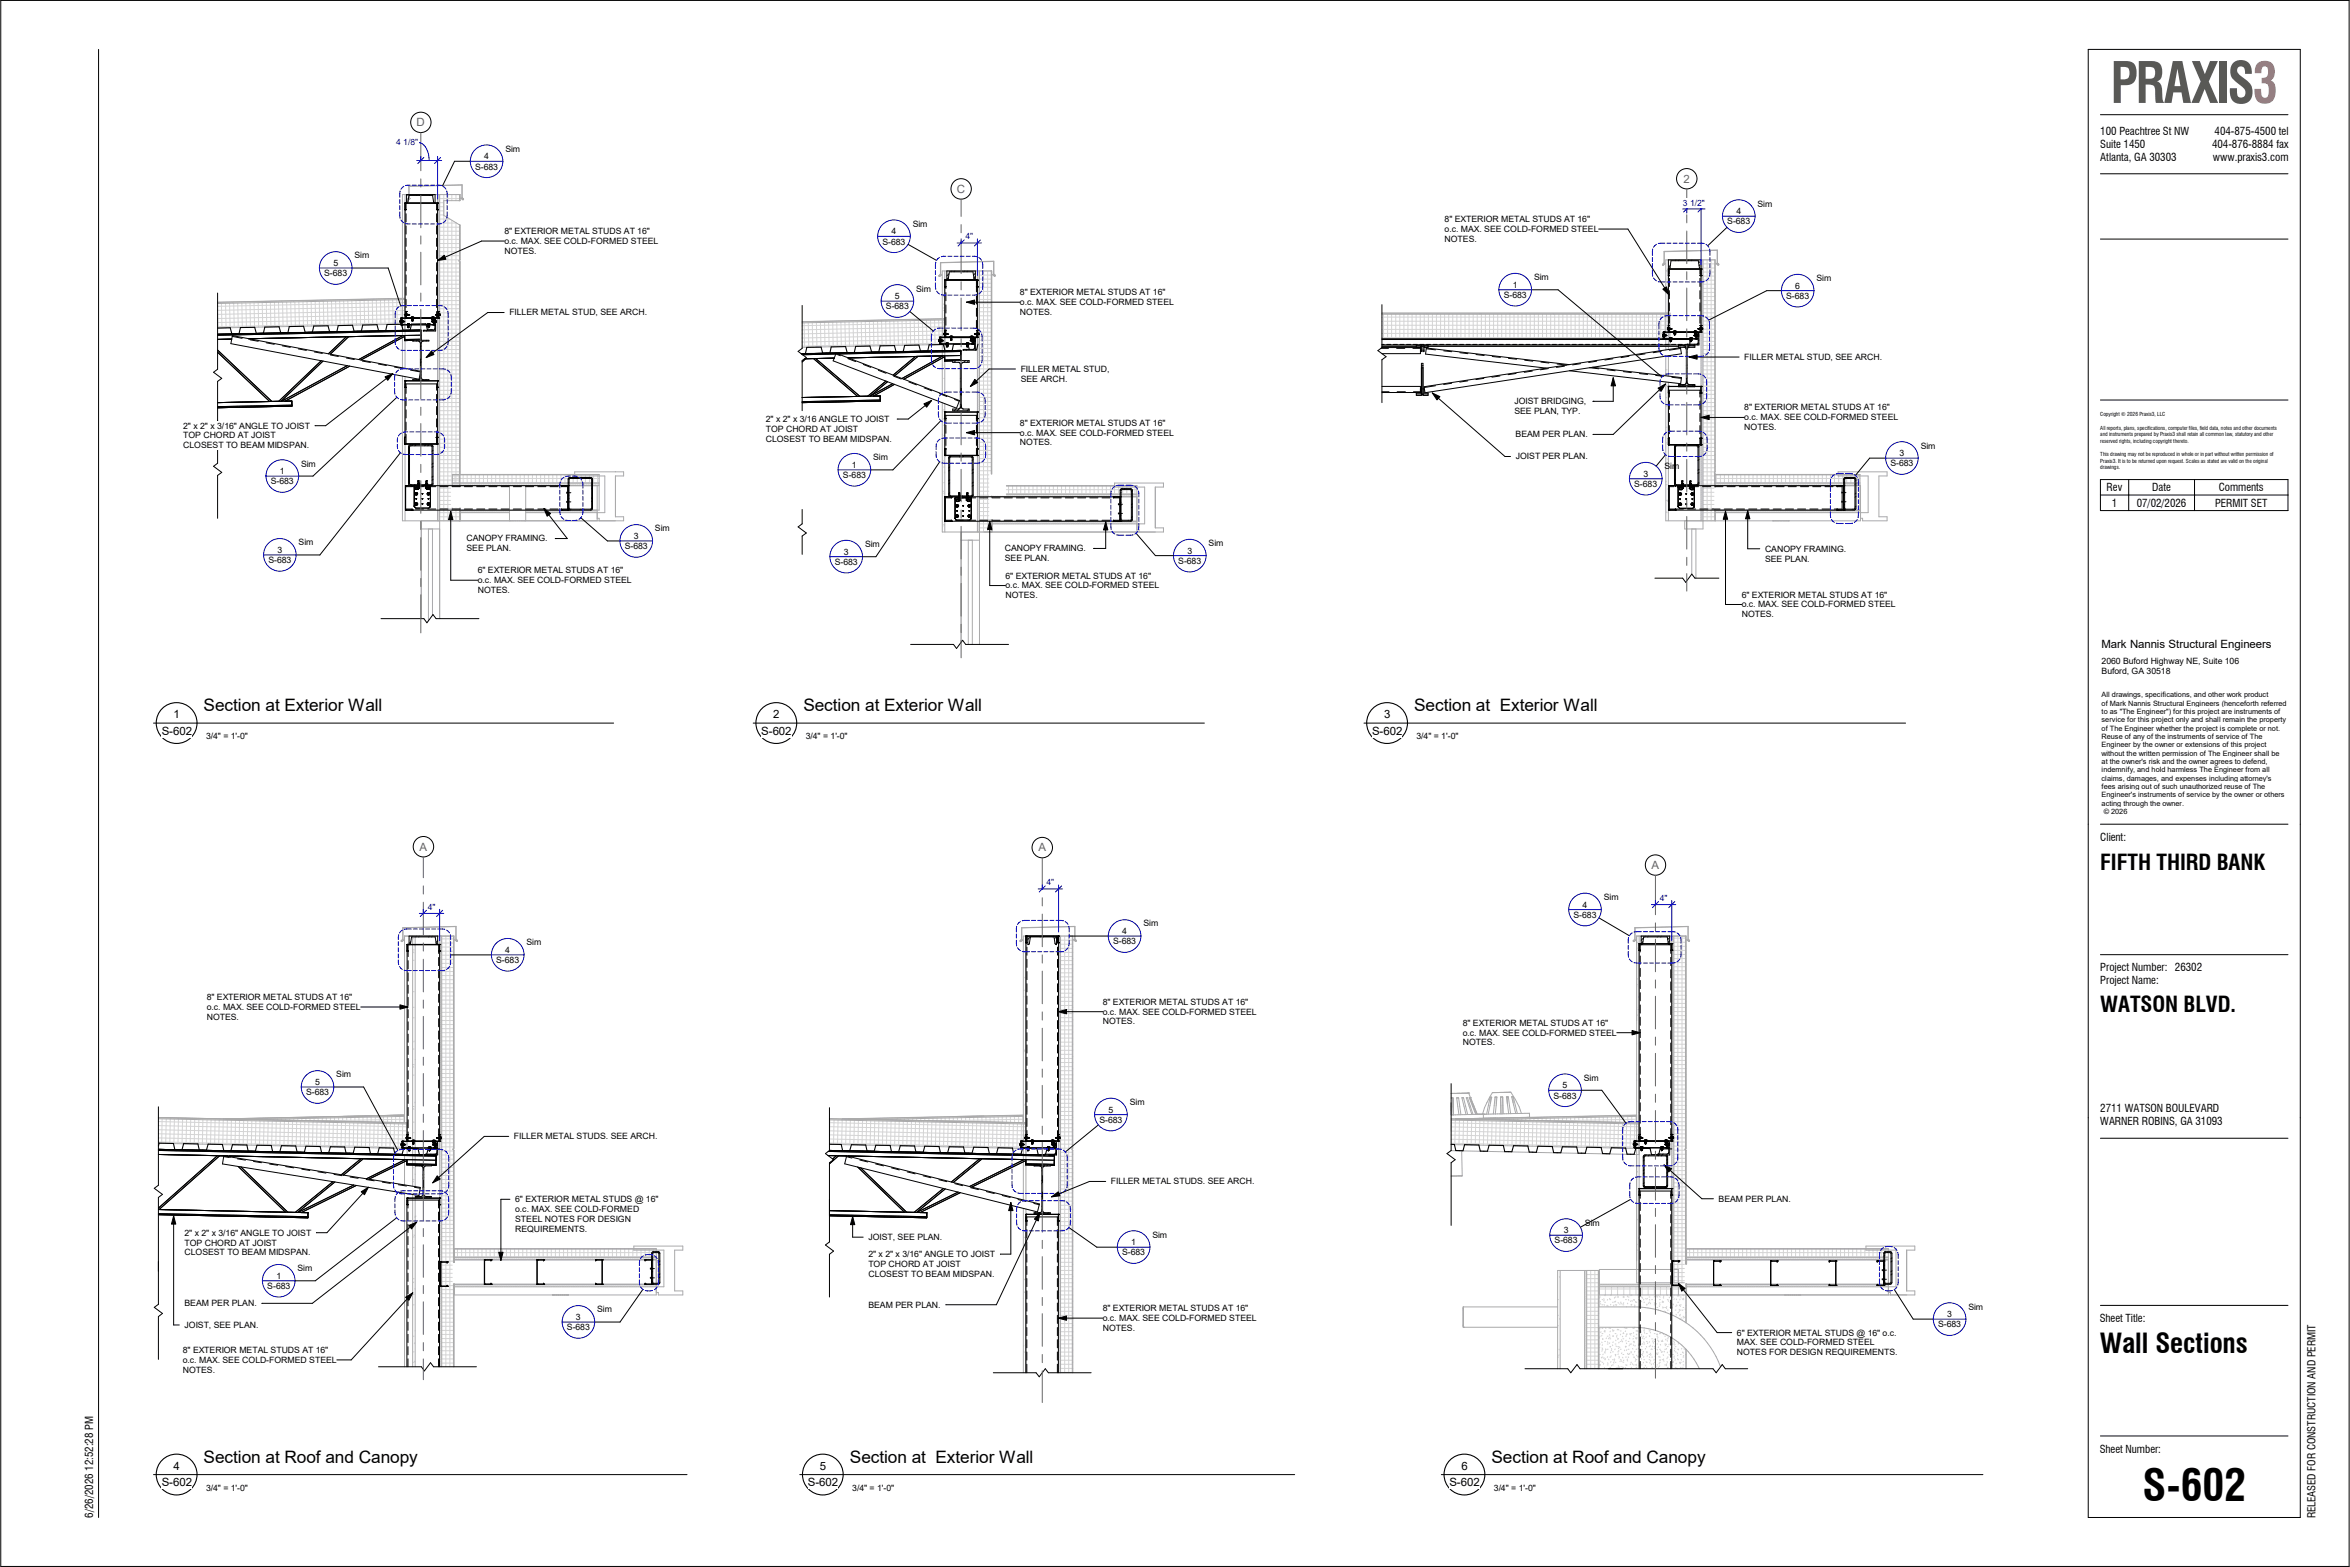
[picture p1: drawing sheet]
<svg xmlns="http://www.w3.org/2000/svg" width="914mm" height="610mm" viewBox="0 0 914 610" stroke-linecap="round" stroke-linejoin="round" font-family="sans-serif">
<defs><g id="words">
<text font-size="21.7" fill="#595955" x="821.2" y="40">PRAXIS3</text>
<text font-size="16.9" x="833.7" y="583.9">S-602</text>
<text font-size="10.6" x="817" y="526.3">Wall Sections</text>
<g font-size="8.5">
<text x="817.2" y="338.3">FIFTH THIRD BANK</text>
<text x="817.2" y="393.8">WATSON BLVD.</text>
</g>
<g font-size="6.7">
<text x="79.2" y="276.8">Section at Exterior Wall</text>
<text x="312.6" y="276.8">Section at Exterior Wall</text>
<text x="550.2" y="276.8">Section at Exterior Wall</text>
<text x="79.2" y="569.1">Section at Roof and Canopy</text>
<text x="330.7" y="569.1">Section at Exterior Wall</text>
<text x="580.3" y="569.1">Section at Roof and Canopy</text>
</g>
<g font-size="4.4" fill="#686563">
<text x="162.1" y="49.1">D</text>
<text x="655.1" y="71">2</text>
<text x="372.4" y="75">C</text>
<text x="163.2" y="330.9">A</text>
<text x="404" y="331.2">A</text>
<text x="642.6" y="338">A</text>
</g>
<g font-size="4.4">
<text x="817.8" y="252.1">Mark Nannis Structural Engineers</text>
<text x="67.6" y="279.4">1</text>
<text x="300.9" y="279.4">2</text>
<text x="538.6" y="279.4">3</text>
<text x="62.9" y="285.9">S-602</text>
<text x="296.2" y="285.9">S-602</text>
<text x="533.9" y="285.9">S-602</text>
<text x="67.6" y="571.8">4</text>
<text x="319" y="571.8">5</text>
<text x="568.6" y="571.8">6</text>
<text x="62.9" y="578.3">S-602</text>
<text x="314.3" y="578.3">S-602</text>
<text x="564" y="578.3">S-602</text>
</g>
<g font-size="4.2">
<text x="817.2" y="52.5">100 Peachtree St NW</text>
<text x="861.7" y="52.5">404-875-4500 tel</text>
<text x="817.2" y="57.6">Suite 1450</text>
<text x="860.7" y="57.6">404-876-8884 fax</text>
<text x="817.2" y="62.7">Atlanta, GA 30303</text>
<text x="861" y="62.7">www.praxis3.com</text>
<text x="819.7" y="191.1">Rev</text>
<text x="837.4" y="191.1">Date</text>
<text x="863.3" y="191.1">Comments</text>
<text x="821.7" y="197.1">1</text>
<text x="831.4" y="197.1">07/02/2026</text>
<text x="861.9" y="197.1">PERMIT SET</text>
<text x="817.2" y="327.1">Client:</text>
<text x="817.2" y="377.8">Project Number: 26302</text>
<text x="817.2" y="382.9">Project Name:</text>
<text x="817.2" y="432.5">2711 WATSON BOULEVARD</text>
<text x="817.2" y="437.6">WARNER ROBINS, GA 31093</text>
<text x="817" y="514.4">Sheet Title:</text>
<text x="817" y="565.2">Sheet Number:</text>
<text x="36.2" y="590.4" transform="rotate(-90 36.2 590.4)">6/26/2026 12:52:28 PM</text>
<text x="901" y="590.7" transform="rotate(-90 901 590.7)">RELEASED FOR CONSTRUCTION AND PERMIT</text>
</g>
<g font-size="3.4">
<text x="196.6" y="59">Sim</text>
<text x="184.9" y="66">S-683</text>
<text x="188.4" y="62">4</text>
<text x="675.6" y="83.3">4</text>
<text x="683.9" y="80.4">Sim</text>
<text x="355.1" y="88.2">Sim</text>
<text x="562.1" y="86.4">8&quot; EXTERIOR METAL STUDS AT 16&quot;</text>
<text x="672.1" y="87.3">S-683</text>
<text x="196.3" y="91.1">8&quot; EXTERIOR METAL STUDS AT 16&quot;</text>
<text x="196.3" y="95">o.c. MAX. SEE COLD-FORMED STEEL</text>
<text x="343.4" y="95.2">S-683</text>
<text x="346.9" y="91.1">4</text>
<text x="562.1" y="90.3">o.c. MAX. SEE COLD-FORMED STEEL</text>
<text x="562.1" y="94.1">NOTES.</text>
<text x="137.9" y="100.5">Sim</text>
<text x="196.3" y="98.8">NOTES.</text>
<text x="126.2" y="107.5">S-683</text>
<text x="129.7" y="103.5">5</text>
<text x="356.5" y="113.4">Sim</text>
<text x="588.6" y="111.9">1</text>
<text x="596.9" y="109">Sim</text>
<text x="698.5" y="112.3">6</text>
<text x="706.8" y="109.3">Sim</text>
<text x="348.2" y="116.3">5</text>
<text x="396.9" y="114.9">8&quot; EXTERIOR METAL STUDS AT 16&quot;</text>
<text x="396.9" y="118.7">o.c. MAX. SEE COLD-FORMED STEEL</text>
<text x="585.1" y="115.9">S-683</text>
<text x="695" y="116.3">S-683</text>
<text x="198.2" y="122.7">FILLER METAL STUD, SEE ARCH.</text>
<text x="344.7" y="120.3">S-683</text>
<text x="396.9" y="122.5">NOTES.</text>
<text x="678.7" y="140">FILLER METAL STUD, SEE ARCH.</text>
<text x="397.2" y="144.7">FILLER METAL STUD,</text>
<text x="397.2" y="148.5">SEE ARCH.</text>
<text x="589.2" y="157.3">JOIST BRIDGING,</text>
<text x="589.2" y="161.1">SEE PLAN, TYP.</text>
<text x="678.7" y="159.7">8&quot; EXTERIOR METAL STUDS AT 16&quot;</text>
<text x="71.3" y="166.7">2&quot; x 2&quot; x 3/16&quot; ANGLE TO JOIST</text>
<text x="298" y="164.2">2&quot; x 2&quot; x 3/16 ANGLE TO JOIST</text>
<text x="396.9" y="165.6">8&quot; EXTERIOR METAL STUDS AT 16&quot;</text>
<text x="678.7" y="163.5">o.c. MAX. SEE COLD-FORMED STEEL</text>
<text x="678.7" y="167.3">NOTES.</text>
<text x="71.3" y="170.6">TOP CHORD AT JOIST</text>
<text x="298" y="168">TOP CHORD AT JOIST</text>
<text x="298" y="171.8">CLOSEST TO BEAM MIDSPAN.</text>
<text x="396.9" y="169.5">o.c. MAX. SEE COLD-FORMED STEEL</text>
<text x="396.9" y="173.3">NOTES.</text>
<text x="589.7" y="170.1">BEAM PER PLAN.</text>
<text x="71.3" y="174.4">CLOSEST TO BEAM MIDSPAN.</text>
<text x="339.8" y="179.1">Sim</text>
<text x="589.8" y="178.7">JOIST PER PLAN.</text>
<text x="739.1" y="177.4">3</text>
<text x="747.4" y="174.5">Sim</text>
<text x="108.9" y="184.4">1</text>
<text x="117.1" y="181.5">Sim</text>
<text x="331.5" y="182">1</text>
<text x="639.4" y="185.5">3</text>
<text x="647.7" y="182.5">Sim</text>
<text x="735.6" y="181.4">S-683</text>
<text x="105.4" y="188.4">S-683</text>
<text x="328" y="186">S-683</text>
<text x="635.9" y="189.5">S-683</text>
<text x="246.6" y="209.7">3</text>
<text x="254.8" y="206.8">Sim</text>
<text x="107.9" y="215.1">3</text>
<text x="116.2" y="212.2">Sim</text>
<text x="181.5" y="210.7">CANOPY FRAMING.</text>
<text x="181.5" y="214.5">SEE PLAN.</text>
<text x="243.1" y="213.7">S-683</text>
<text x="328.3" y="215.8">3</text>
<text x="336.6" y="212.9">Sim</text>
<text x="391" y="214.5">CANOPY FRAMING.</text>
<text x="462" y="215.4">3</text>
<text x="470.3" y="212.4">Sim</text>
<text x="686.8" y="214.6">CANOPY FRAMING.</text>
<text x="104.4" y="219.1">S-683</text>
<text x="324.8" y="219.8">S-683</text>
<text x="391" y="218.4">SEE PLAN.</text>
<text x="458.5" y="219.4">S-683</text>
<text x="686.8" y="218.5">SEE PLAN.</text>
<text x="185.9" y="223">6&quot; EXTERIOR METAL STUDS AT 16&quot;</text>
<text x="185.9" y="226.9">o.c. MAX. SEE COLD-FORMED STEEL</text>
<text x="391.2" y="225.1">6&quot; EXTERIOR METAL STUDS AT 16&quot;</text>
<text x="185.9" y="230.7">NOTES.</text>
<text x="391.2" y="228.9">o.c. MAX. SEE COLD-FORMED STEEL</text>
<text x="391.2" y="232.7">NOTES.</text>
<text x="677.7" y="232.5">6&quot; EXTERIOR METAL STUDS AT 16&quot;</text>
<text x="677.7" y="236.3">o.c. MAX. SEE COLD-FORMED STEEL</text>
<text x="677.7" y="240.1">NOTES.</text>
<text x="817.8" y="258.3">2060 Buford Highway NE, Suite 106</text>
<text x="817.8" y="262.1">Buford, GA 30518</text>
<text x="80.2" y="287.7">3/4&quot; = 1'-0&quot;</text>
<text x="313.5" y="287.7">3/4&quot; = 1'-0&quot;</text>
<text x="551.2" y="287.7">3/4&quot; = 1'-0&quot;</text>
<text x="615.8" y="353.1">4</text>
<text x="624" y="350.1">Sim</text>
<text x="612.3" y="357.1">S-683</text>
<text x="436.7" y="363.3">4</text>
<text x="444.9" y="360.4">Sim</text>
<text x="196.6" y="370.7">4</text>
<text x="204.9" y="367.7">Sim</text>
<text x="433.1" y="367.4">S-683</text>
<text x="193.1" y="374.7">S-683</text>
<text x="80.4" y="389">8&quot; EXTERIOR METAL STUDS AT 16&quot;</text>
<text x="80.4" y="392.9">o.c. MAX. SEE COLD-FORMED STEEL</text>
<text x="429.1" y="390.9">8&quot; EXTERIOR METAL STUDS AT 16&quot;</text>
<text x="429.1" y="394.7">o.c. MAX. SEE COLD-FORMED STEEL</text>
<text x="80.4" y="396.7">NOTES.</text>
<text x="429.1" y="398.5">NOTES.</text>
<text x="569.2" y="399">8&quot; EXTERIOR METAL STUDS AT 16&quot;</text>
<text x="569.2" y="402.9">o.c. MAX. SEE COLD-FORMED STEEL</text>
<text x="569.2" y="406.7">NOTES.</text>
<text x="130.9" y="419.1">Sim</text>
<text x="122.6" y="422.1">5</text>
<text x="608" y="423.4">5</text>
<text x="616.3" y="420.5">Sim</text>
<text x="119.1" y="426.1">S-683</text>
<text x="439.6" y="429.9">Sim</text>
<text x="604.5" y="427.4">S-683</text>
<text x="427.8" y="436.8">S-683</text>
<text x="431.3" y="432.8">5</text>
<text x="200" y="443.2">FILLER METAL STUDS. SEE ARCH.</text>
<text x="432.3" y="460.8">FILLER METAL STUDS. SEE ARCH.</text>
<text x="200.4" y="467.7">6&quot; EXTERIOR METAL STUDS @ 16&quot;</text>
<text x="668.7" y="467.5">BEAM PER PLAN.</text>
<text x="200.4" y="471.6">o.c. MAX. SEE COLD-FORMED</text>
<text x="200.4" y="475.4">STEEL NOTES FOR DESIGN</text>
<text x="200.4" y="479.2">REQUIREMENTS.</text>
<text x="608.5" y="479.7">3</text>
<text x="616.7" y="476.8">Sim</text>
<text x="71.8" y="480.7">2&quot; x 2&quot; x 3/16&quot; ANGLE TO JOIST</text>
<text x="71.8" y="484.5">TOP CHORD AT JOIST</text>
<text x="337.9" y="482.4">JOIST, SEE PLAN.</text>
<text x="440.1" y="484.4">1</text>
<text x="448.4" y="481.5">Sim</text>
<text x="604.9" y="483.7">S-683</text>
<text x="71.8" y="488.4">CLOSEST TO BEAM MIDSPAN.</text>
<text x="337.9" y="489">2&quot; x 2&quot; x 3/16&quot; ANGLE TO JOIST</text>
<text x="436.6" y="488.4">S-683</text>
<text x="107.5" y="497.5">1</text>
<text x="115.8" y="494.5">Sim</text>
<text x="337.9" y="492.8">TOP CHORD AT JOIST</text>
<text x="337.9" y="496.7">CLOSEST TO BEAM MIDSPAN.</text>
<text x="104" y="501.5">S-683</text>
<text x="71.8" y="508.1">BEAM PER PLAN.</text>
<text x="337.9" y="508.7">BEAM PER PLAN.</text>
<text x="765.9" y="509.4">Sim</text>
<text x="224.1" y="513.5">3</text>
<text x="232.4" y="510.6">Sim</text>
<text x="429.1" y="510.1">8&quot; EXTERIOR METAL STUDS AT 16&quot;</text>
<text x="429.1" y="513.9">o.c. MAX. SEE COLD-FORMED STEEL</text>
<text x="757.6" y="512.4">3</text>
<text x="71.8" y="516.6">JOIST, SEE PLAN.</text>
<text x="220.6" y="517.5">S-683</text>
<text x="429.1" y="517.7">NOTES.</text>
<text x="675.9" y="519.6">6&quot; EXTERIOR METAL STUDS @ 16&quot; o.c.</text>
<text x="754.1" y="516.4">S-683</text>
<text x="71.1" y="526.3">8&quot; EXTERIOR METAL STUDS AT 16&quot;</text>
<text x="675.9" y="523.4">MAX. SEE COLD-FORMED STEEL</text>
<text x="675.9" y="527.2">NOTES FOR DESIGN REQUIREMENTS.</text>
<text x="71.1" y="530.2">o.c. MAX. SEE COLD-FORMED STEEL</text>
<text x="71.1" y="534">NOTES.</text>
<text x="80.2" y="580">3/4&quot; = 1'-0&quot;</text>
<text x="331.6" y="580">3/4&quot; = 1'-0&quot;</text>
<text x="581.3" y="580">3/4&quot; = 1'-0&quot;</text>
</g>
<g font-size="3.3" fill="#00f">
<text x="154.1" y="56.6">4 1/8&quot;</text>
<text x="654.8" y="80.3">3 1/2&quot;</text>
<text x="375.6" y="93">4&quot;</text>
<text x="407.2" y="344.3">4&quot;</text>
<text x="166.4" y="353.8">4&quot;</text>
<text x="645.8" y="350.4">4&quot;</text>
</g>
<g font-size="2.8">
<text x="817.8" y="271.3">All drawings, specifications, and other work product</text>
<text x="817.8" y="274.6">of</text>
<text x="821" y="274.6">Mark Nannis Structural Engineers (henceforth referred</text>
<text x="817.8" y="277.8">to as &quot;The Engineer&quot;) for this project are instruments of</text>
<text x="817.8" y="281.1">service for this project only and shall remain the property</text>
<text x="817.8" y="284.3">of The Engineer whether the project is complete or not.</text>
<text x="817.8" y="287.5">Reuse of any of the instruments of service of The</text>
<text x="817.8" y="290.7">Engineer by the owner or extensions of this project</text>
<text x="817.8" y="294">without the written permission of The Engineer shall be</text>
<text x="817.8" y="297.2">at the owner's risk and the owner agrees to defend,</text>
<text x="817.8" y="300.5">indemnify, and hold harmless The Engineer from all</text>
<text x="817.8" y="303.7">claims, damages, and expenses including attorney's</text>
<text x="817.8" y="307">fees arising out of such unauthorized reuse of The</text>
<text x="817.8" y="310.2">Engineer's instruments of service by the owner or others</text>
<text x="817.8" y="313.4">acting through the owner.</text>
<text x="818.6" y="316.7">© 2026</text>
</g>
<g font-size="2.1">
<text x="817.2" y="162">Copyright © 2026 Praxis3, LLC</text>
<text x="817.2" y="167.2">All reports, plans, specifications, computer files, field data, notes and other documents</text>
<text x="817.2" y="169.8">and instruments prepared by Praxis3 shall retain all common law, statutory and other</text>
<text x="817.2" y="172.3">reserved rights, including copyright thereto.</text>
<text x="817.2" y="177.5">This drawing may not be reproduced in whole or in part without written permission of</text>
<text x="817.2" y="180">Praxis3. It is to be returned upon request. Scales as stated are valid on the original</text>
<text x="817.2" y="182.6">drawings.</text>
</g>
</g></defs>
<g fill="none" stroke="#dadada" stroke-width=".39">
<path d="M170.3 79.5l.3-.3 .5 .6M170.3 78.8l.3-.3 .5 .6M170.3 78.1l.3-.2 .5 .5M170.3 77.4l.3-.3 .5 .5M170.3 76.7l.3-.3 .5 .6M170.3 76l.3-.3 .5 .5M170.6 75.7v46.6M170.3 99.9l.3-.2 .5 .5M170.3 99.2l.3-.2 .5 .5M170.3 98.6l.3-.3 .5 .5M170.3 97.8l.3-.2 .5 .5M170.3 97.1l.3-.2 .5 .5"/>
<path d="M170.3 96.4l.3-.3 .5 .6M170.3 95.7l.3-.2 .5 .5M170.3 95l.3-.3 .5 .6M170.3 94.3l.3-.3 .5 .6M170.3 93.6l.3-.3 .5 .6M170.3 92.9l.3-.3 .5 .6M170.3 92.2l.3-.3 .5 .6M170.3 91.5l.3-.3 .5 .5M170.3 90.8l.3-.3 .5 .6M170.3 90.1l.3-.3 .5 .5M170.3 89.4l.3-.3 .5 .5M170.3 88.7l.3-.3 .5 .5"/>
<path d="M170.3 88l.3-.3 .5 .5M170.3 87.2l.3-.2 .5 .5M170.3 86.6l.3-.3 .5 .5M170.3 85.9l.3-.3 .5 .5M170.3 85.1l.3-.2 .5 .5M170.3 84.5l.3-.3 .5 .5M170.3 83.7l.3-.2 .5 .5M170.3 83l.3-.2 .5 .5M170.3 82.3l.3-.3 .5 .6M170.3 81.6l.3-.2 .5 .5M170.3 80.9l.3-.3 .5 .6M170.3 80.2l.3-.3 .5 .6"/>
<path d="M170.3 119.7l.3-.3 .5 .5M170.3 119l.3-.3 .5 .6M170.3 118.3l.3-.3 .5 .5M170.3 117.6l.3-.3 .5 .5M170.3 116.9l.3-.3 .5 .5M170.3 116.2l.3-.3 .5 .5M170.3 115.4l.3-.2 .5 .5M170.3 114.8l.3-.3 .5 .5M170.3 114l.3-.2 .5 .5M170.3 113.3l.3-.2 .5 .5M170.3 112.6l.3-.2 .5 .5M170.3 111.9l.3-.2 .5 .5"/>
<path d="M170.3 111.2l.3-.2 .5 .5M170.3 110.5l.3-.3 .5 .6M170.3 109.8l.3-.2 .5 .5M170.3 109.1l.3-.3 .5 .6M170.3 108.4l.3-.3 .5 .6M170.3 107.7l.3-.3 .5 .6M170.3 107l.3-.3 .5 .6M170.3 106.3l.3-.3 .5 .6M170.3 105.6l.3-.3 .5 .5M170.3 104.9l.3-.3 .5 .6M170.3 104.2l.3-.3 .5 .5M170.3 103.5l.3-.3 .5 .5"/>
<path d="M170.3 102.8l.3-.3 .5 .5M170.3 102.1l.3-.3 .5 .5M170.3 101.3l.3-.2 .5 .5M170.3 100.7l.3-.3 .5 .5M170.3 139.4l.3-.3 .5 .6M170.3 138.7l.3-.3 .5 .6M170.3 138l.3-.2 .5 .5M170.3 137.3l.3-.3 .5 .5M170.3 136.6l.3-.3 .5 .6M170.3 135.9l.3-.3 .5 .5M170.3 135.2l.3-.3 .5 .6M170.3 134.5l.3-.3 .5 .5"/>
<path d="M170.3 133.8l.3-.3 .5 .5M170.3 133.1l.3-.3 .5 .6M170.3 132.4l.3-.3 .5 .5M170.3 131.7l.3-.3 .5 .5M170.3 131l.3-.3 .5 .5M170.3 130.3l.3-.3 .5 .5M170.3 129.5l.3-.2 .5 .5M170.3 128.9l.3-.3 .5 .5M170.3 128.1l.3-.2 .5 .5M170.3 127.4l.3-.2 .5 .5M170.3 126.7l.3-.3 .5 .6M170.3 126l.3-.2 .5 .5"/>
<path d="M170.3 125.3l.3-.2 .5 .5M170.3 124.6l.3-.3 .5 .6M170.3 123.9l.3-.2 .5 .5M170.3 123.2l.3-.3 .5 .5M170.3 121.8l.3-.3 .5 .5M170.3 121.1l.3-.3 .5 .6M170.3 120.4l.3-.3 .5 .6M170.6 122.6v80M171 122.7l.1 .1M170.3 141.5l.3-.2 .5 .5M170.3 142.2l.3-.2 .5 .5M170.3 143.6l.3-.2 .5 .5"/>
<path d="M170.3 144.4l.3-.3 .5 .5M170.3 145.8l.3-.3 .5 .5M170.3 149.3l.3-.3 .5 .5M170.3 151.4l.3-.3 .5 .5M170.3 153.5l.3-.3 .5 .6M170.3 155.6l.3-.2 .5 .5M170.3 156.3l.3-.2 .5 .5M170.3 157.7l.3-.2 .5 .5M170.3 158.5l.3-.3 .5 .5M170.3 159.9l.3-.3 .5 .5M170.3 159.1l.3-.2 .5 .5M170.3 157.1l.3-.3 .5 .5"/>
<path d="M170.3 154.9l.3-.3 .5 .6M170.3 154.2l.3-.2 .5 .5M170.3 152.8l.3-.3 .5 .6M170.3 152.1l.3-.3 .5 .6M170.3 150.7l.3-.3 .5 .6M170.3 150l.3-.3 .5 .5M170.3 148.6l.3-.3 .5 .5M170.3 147.9l.3-.3 .5 .5M170.3 147.2l.3-.3 .5 .5M170.3 146.5l.3-.3 .5 .5M170.3 145.1l.3-.3 .5 .5M170.3 143l.3-.3 .5 .5"/>
<path d="M170.3 140.8l.3-.3 .5 .6M170.3 140.1l.3-.2 .5 .5M170.3 163.4l.3-.3 .5 .5M170.3 175.3l.3-.2 .5 .5M170.3 179.6l.3-.3 .5 .5M170.3 178.9l.3-.3 .5 .6M170.3 178.2l.3-.3 .5 .5M170.3 177.5l.3-.3 .5 .5M170.3 176.8l.3-.3 .5 .5M170.3 176.1l.3-.3 .5 .5M170.3 174.7l.3-.3 .5 .5M170.3 173.9l.3-.2 .5 .5"/>
<path d="M170.3 173.2l.3-.2 .5 .5M170.3 172.6l.3-.3 .5 .5M170.3 171.8l.3-.2 .5 .5M170.3 171.2l.3-.3 .5 .5M170.3 170.4l.3-.2 .5 .5M170.3 169.7l.3-.2 .5 .5M170.3 169l.3-.3 .5 .6M170.3 168.3l.3-.2 .5 .5M170.3 167.6l.3-.3 .5 .6M170.3 166.9l.3-.3 .5 .6M170.3 166.2l.3-.3 .5 .6M170.3 165.5l.3-.3 .5 .5"/>
<path d="M170.3 164.8l.3-.3 .5 .6M170.3 164.1l.3-.3 .5 .5M170.3 162.7l.3-.3 .5 .5M170.3 162l.3-.3 .5 .5M170.3 161.2l.3-.2 .5 .5M170.3 160.6l.3-.3 .5 .5M170.3 180.3l.3-.3 .5 .6M170.3 199.3l.3-.2 .5 .5M170.3 198.6l.3-.3 .5 .6M170.3 197.9l.3-.2 .5 .5M170.3 197.2l.3-.3 .5 .6M170.3 196.5l.3-.2 .5 .5"/>
<path d="M170.3 195.8l.3-.3 .5 .5M170.3 195.1l.3-.3 .5 .6M170.3 194.4l.3-.3 .5 .5M170.3 193.7l.3-.3 .5 .5M170.3 193l.3-.3 .5 .6M170.3 192.3l.3-.3 .5 .5M170.3 191.6l.3-.3 .5 .5M170.3 190.9l.3-.3 .5 .5M170.3 190.2l.3-.3 .5 .5M170.3 189.4l.3-.2 .5 .5M170.3 188.8l.3-.3 .5 .5M170.3 188l.3-.2 .5 .5"/>
<path d="M170.3 187.3l.3-.2 .5 .5M170.3 186.6l.3-.2 .5 .5M170.3 185.9l.3-.2 .5 .5M170.3 185.2l.3-.2 .5 .5M170.3 184.5l.3-.2 .5 .5M170.3 183.8l.3-.2 .5 .5M170.3 183.1l.3-.3 .5 .6M170.3 182.4l.3-.2 .5 .5M170.3 181.7l.3-.3 .5 .5M170.3 181l.3-.3 .5 .6M176 188.8h57.1M176 188.1h57.1"/>
<path d="M176.3 187.9l.2 .2-.5 .4M177 187.9l-.4 1M177.7 187.9l.2 .2-.6 .8M178.4 187.9l-.4 1M179.2 187.9l.1 .2-.7 .7 .1 .1M179.2 198.8h19M179.2 199.1l.3 .3M179.2 198.5h.1M179.8 187.9l.2 .2-.6 .8M180 198.5l-.4 .3 .7 .6M180.6 187.9l-.5 1M180.6 198.5l-.3 .3 .6 .6"/>
<path d="M181.2 187.9l.2 .2-.7 .7 .1 .1M181.4 198.5l-.4 .3 .7 .6M181.9 187.9l.2 .2-.6 .8M182.1 198.5l-.4 .3 .7 .6M182.7 187.9l-.5 1M182.8 198.5l-.4 .3 .6 .6M183.3 187.9l.2 .2-.7 .7 .2 .1M183.5 198.5l-.4 .3 .7 .6M184.1 187.9l.1 .2-.6 .8M184.2 198.5l-.4 .3 .7 .6M184.8 187.9l-.4 1M184.9 198.5l-.4 .3 .7 .6"/>
<path d="M185.5 187.9l.1 .2-.7 .7 .2 .1M185.6 198.5l-.3 .3 .6 .6M186.2 187.9l.2 .2-.6 .8M186.3 198.5l-.4 .3 .7 .6M186.9 187.9l-.4 1M187 198.5l-.4 .3 .7 .6M187.6 187.9l.1 .2-.5 .8M187.7 198.5l-.3 .3 .6 .6M188.3 187.9l.2 .2-.6 .8M188.4 198.5l-.4 .3 .7 .6M189 187.9l-.4 1M189.1 198.5l-.3 .3 .6 .6"/>
<path d="M189.7 187.9l.2 .2-.6 .8M189.8 198.5l-.3 .3 .6 .6M190.4 187.9l.2 .2-.6 .8M190.5 198.5l-.3 .3 .6 .6M191.1 187.9l-.4 1M191.2 198.5l-.3 .3 .6 .6M191.8 187.9l.2 .2-.6 .8M191.9 198.5l-.3 .3 .6 .6M192.5 187.9l-.4 1M192.6 198.5l-.3 .3 .6 .6M193.3 187.9l.1 .2-.7 .7 .1 .1M193.3 198.5l-.3 .3 .6 .6"/>
<path d="M193.9 187.9l.2 .2-.6 .8M194.1 198.5l-.4 .3 .7 .6M194.6 187.9l-.4 1M194.7 198.5l-.3 .3 .6 .6M195.3 187.9l.2 .2-.7 .7 .1 .1M195.5 198.5l-.4 .3 .6 .6M196 187.9l.2 .2-.6 .8M196.2 198.5l-.4 .3 .7 .6M196.8 187.9l-.5 1M196.8 198.5l-.3 .3 .6 .6M197.4 187.9l.2 .2-.7 .7 .2 .1M197.6 198.5l-.4 .3 .7 .6"/>
<path d="M198.2 187.9l.1 .2-.6 .8M198.2 198.5l-.3 .3 .3 .3M198.9 187.9l-.4 1M199.6 187.9l.1 .2-.6 .8M200.3 187.9l.1 .2-.5 .8M201 187.9l-.4 1M201.7 187.9l.1 .2-.5 .8M202.4 187.9l.2 .2-.6 .8M203.1 187.9l-.4 1M203.8 187.9l.2 .2-.6 .8M204.5 187.9l-.4 1M204.6 198.8h27.8"/>
<path d="M204.6 199.1l.3 .3M204.6 198.5h.1M205.2 187.9l.2 .2-.8 .7 .2 .1M205.3 198.5l-.3 .3 .6 .6M205.9 187.9l.2 .2-.6 .8M206 198.5l-.3 .3 .6 .6M206.6 187.9l-.4 1M206.7 198.5l-.3 .3 .6 .6M207.3 187.9l.2 .2-.7 .7 .1 .1M207.4 198.5l-.3 .3 .6 .6M208 187.9l.2 .2-.6 .8M208.2 198.5l-.4 .3 .6 .6"/>
<path d="M208.7 187.9l-.4 1M208.8 198.5l-.3 .3 .6 .6M209.4 187.9l.2 .2-.7 .7 .1 .1M209.5 198.5l-.3 .3 .6 .6M210.1 187.9l.2 .2-.6 .8M210.3 198.5l-.4 .3 .7 .6M210.9 187.9l-.5 1M210.9 198.5l-.3 .3 .6 .6M211.5 187.9l.2 .2-.7 .7 .2 .1M211.7 198.5l-.4 .3 .7 .6M212.3 187.9l.1 .2-.6 .8M212.3 198.5l-.3 .3 .6 .6"/>
<path d="M213 187.9l-.4 1M213.1 198.5l-.4 .3 .7 .6M213.7 187.9l.1 .2-.6 .8M213.8 198.5l-.4 .3 .7 .6M214.4 187.9l.1 .2-.5 .8M214.5 198.5l-.4 .3 .7 .6M215.1 187.9l-.4 1M215.2 198.5l-.4 .3 .7 .6M215.8 187.9l.1 .2-.6 .8M215.9 198.5l-.3 .3 .6 .6M216.5 187.9l.2 .2-.6 .8M216.6 198.5l-.4 .3 .7 .6"/>
<path d="M217.2 187.9l-.4 1M217.3 198.5l-.3 .3 .6 .6M217.9 187.9l.2 .2-.6 .8M218 198.5l-.4 .3 .7 .6M218.6 187.9l-.4 1M218.7 198.5l-.3 .3 .6 .6M219.3 187.9l.2 .2-.8 .7 .2 .1M219.4 198.5l-.3 .3 .6 .6M220 187.9l.2 .2-.6 .8M220.1 198.5l-.3 .3 .6 .6M220.7 187.9l-.4 1M220.8 198.5l-.3 .3 .6 .6"/>
<path d="M221.4 187.9l.2 .2-.7 .7 .1 .1M221.5 198.5l-.3 .3 .6 .6M222.1 187.9l.2 .2-.6 .8M222.2 198.5l-.3 .3 .6 .6M222.8 187.9l-.4 1M222.9 198.5l-.3 .3 .6 .6M223.5 187.9l.2 .2-.7 .7 .1 .1M223.6 198.5l-.3 .3 .6 .6M224.2 187.9l.2 .2-.6 .8M224.4 198.5l-.4 .3 .6 .6M225 187.9l-.5 1M225 198.5l-.3 .3 .6 .6"/>
<path d="M225.6 187.9l.2 .2-.6 .8M225.8 198.5l-.4 .3 .7 .6M226.4 187.9l.1 .2-.6 .8M226.4 198.5l-.3 .3 .6 .6M227.1 187.9l-.4 1M227.2 198.5l-.4 .3 .7 .6M227.8 187.9l.1 .2-.6 .8M227.9 198.5l-.4 .3 .7 .6M228.5 187.9l.1 .2-.6 .8M228.6 198.5l-.4 .3 .7 .6M229.2 187.9l-.4 1M229.3 198.5l-.4 .3 .7 .6"/>
<path d="M229.9 187.9l.1 .2-.6 .8M230 198.5l-.4 .3 .7 .6M230.6 187.9l-.4 1M230.7 198.5l-.4 .3 .7 .6M231.3 187.9l.1 .2-.7 .7 .2 .1M231.4 198.5l-.3 .3 .6 .6M232 187.9l.2 .2-.6 .8M232.1 198.5l-.4 .3 .7 .6M232.7 187.9l-.4 1M233.1 188.5l-.3 .3 .2 .1M170.3 202.1l.3-.2 .5 .5M170.3 201.4l.3-.2 .5 .5"/>
<path d="M170.3 200.7l.3-.3 .5 .6M170.3 200l.3-.2 .5 .5"/>
</g>
<path d="M88.7 117.6h.1M90.6 117.6l-.1 .3M109.6 117.1v.2M113.2 117.1h.3M114.3 117.2l-.2 .2M119.3 117.1h.3M121.5 116.9v.1M125.3 117.1h.4M145.2 116.4l-.1 .2M149.8 116.6l-.1 .1M155.9 116.2l.1 .1" fill="none" stroke="#d2d2d2" stroke-width=".39"/>
<g fill="none" stroke="#d4d4d4" stroke-width=".39">
<path d="M171.1 75.7h7.7M171.1 77.3h7.7M171.1 78.9h1.6M172.7 75.7v126.9M174.2 75.7v2.4M175.8 75.7v2.4M177.4 75.7v2.4M171.1 80.4h1.6M171.1 82h1.6M171.1 83.6h1.6M171.1 85.2h3.9M171.1 86.8h6.6"/>
<path d="M171.1 88.4h7.7M171.1 90h7.7M171.1 91.6h7.7M171.1 93.1h7.7M171.1 94.7h7.7M171.1 96.3h7.7M171.1 97.9h7.7M171.1 99.5h7.7M174.2 84.8v117.8M175.8 85.7v103.6M177.4 86.7v102.6M86.1 118l.3 9.6"/>
<path d="M87.8 118l.2 9.5M89.3 117.9l.2 9.6M90.9 117.9l.2 9.5M92.5 117.9l.2 9.5M94.1 117.9l.2 9.5M95.7 117.8l.2 9.5M97.3 117.8l.2 9.5M98.8 117.8l.3 9.5M100.5 117.7l.1 9.6M102 117.7l.2 9.5M103.6 117.6l.2 9.6M105.2 117.6l.2 9.5"/>
<path d="M106.8 117.6l.2 9.5M108.4 117.6l.2 9.5M109.9 117.5l.3 9.5M111.5 117.5l.3 9.5M113.1 117.5l.2 9.5M114.7 117.4l.2 9.6M116.3 117.4l.2 9.5M117.9 117.3l.2 9.6M119.5 117.3l.2 9.5M121.1 117.3l.1 9.5M122.6 117.3l.3 9.5M124.2 117.2l.2 9.5"/>
<path d="M125.8 117.2l.2 9.5M127.4 117.2l.2 9.5M129 117.1l.2 9.6M130.6 117.1l.2 9.5M132.2 117.1l.2 9.5M133.7 117.1l.2 9.4M135.3 117l.3 9.5M136.9 117l.2 9.5M138.5 116.9l.2 9.5M140.1 116.9l.2 9.5M141.7 116.9l.2 9.5M143.3 116.8l.2 9.6"/>
<path d="M144.9 116.8l.1 9.5M146.4 116.8l.2 9.5M148 116.8l.2 9.4M149.6 116.7l.2 9.5M151.2 116.7l.2 9.5M152.8 116.6l.2 9.6M154.4 116.6l.2 9.5M156 116.6l.1 7.1M157.5 119.2l-72.8 1.5M157.5 117.6l-72.8 1.6M171.1 101.1h7.7M171.1 102.7h7.7"/>
<path d="M171.1 104.3h7.7M171.1 105.8h7.7M171.1 107.4h7.7M171.1 109h7.7M171.1 110.6h7.7M171.1 112.2h7.7M171.1 113.7h7.7M171.1 115.4h7.7M171.1 116.9h7.7M171.1 118.5h7.7M84.7 122.7l.1 4.9M156.1 123.8v1"/>
<path d="M156.1 125.2l.1 .9M157.5 125.6l-72.8 1.5M157.5 124l-72.8 1.5M157.5 122.4l-72.8 1.5M157.5 120.8l-72.8 1.5M171.1 120.1h7.7M171.1 121.7h7.7M171.1 123.3h7.7M171.1 124.9h7.7M171.1 126.4h7.7M171.1 128.1h7.7M171.1 129.6h7.7"/>
<path d="M171.1 131.2h7.7M171.1 132.8h7.7M171.1 134.4h7.7M171.1 136h7.7M171.1 137.6h7.7M171.1 139.1h7.7M171.1 140.7h7.7M171.1 142.3h7.7M171.1 143.9h7.7M171.1 145.5h7.7M171.1 147.1h7.7M171.1 148.7h7.7"/>
<path d="M171.1 150.2h7.7M171.1 151.8h7.7M171.1 153.4h7.7M171.1 155h7.7M171.1 156.6h7.7M171.1 158.2h7.7M171.1 159.8h7.7M171.1 161.4h7.7M171.1 162.9h7.7M171.1 164.5h7.7M171.1 166.1h7.7M171.1 167.7h7.7"/>
<path d="M171.1 169.3h7.7M171.1 170.9h7.7M171.1 172.5h7.7M171.1 174h7.7M171.1 175.6h7.7M171.1 177.2h7.7M171.1 178.8h7.7M171.1 180.4h7.7M171.1 182h7.7M171.1 183.6h7.7M171.1 185.2h7.7M171.1 186.7h7.7"/>
<path d="M171.1 188.3h7.7M171.1 189.9h4.2M171.1 191.5h4.2M171.1 193.1h4.2M171.1 194.7h4.2M171.1 196.3h4.2M171.1 197.9h7.7M171.1 199.4h7.7M175.8 197.7v4.9M176 187.7h57.1M176 186.1h57.1M177 184.7v3.2"/>
<path d="M177.4 197.7v4.9M178.6 184.7v3.2M180.2 184.7v3.2M181.8 184.7v3.2M183.3 184.7v3.2M185 184.7v3.2M186.5 184.7v3.2M188.1 184.7v3.2M189.7 184.7v3.2M191.3 184.7v3.2M192.9 184.7v3.2M194.5 184.7v3.2"/>
<path d="M196 184.7v3.2M197.7 184.7v3.2M199.2 184.7v3.2M200.8 184.7v3.2M202.4 184.7v3.2M204 184.7v3.2M205.6 184.7v3.2M207.2 184.7v3.2M208.7 184.7v3.2M210.4 184.7v3.2M211.9 184.7v3.2M213.5 184.7v3.2"/>
<path d="M215.1 184.7v3.2M216.7 184.7v3.2M218.3 184.7v3.2M219.8 184.7v3.2M221.4 184.7v3.2M223 184.7v3.2M224.6 184.7v3.2M226.2 184.7v3.2M227.8 184.7v3.2M229.4 184.7v3.2M231 184.7v3.2M232.5 184.7v3.2"/>
<path d="M171.1 201h7.7M171.1 202.6h7.7"/>
</g>
<g fill="none" stroke="#d6d6d6" stroke-width=".39">
<path d="M178.8 76.5h.2M178.8 97.9h.2M178.8 95.5h.2M178.8 93.1h.2M178.8 90.8h.2M178.8 88.4h.2M178.8 119.3h.2M178.8 116.9h.2M178.8 114.6h.2M178.8 112.2h.2M178.8 109.8h.2M178.8 107.4h.2"/>
<path d="M178.8 105h.2M178.8 102.7h.2M178.8 100.3h.2M178.8 138.3h.2M178.8 136h.2M178.8 133.6h.2M178.8 131.2h.2M178.8 128.8h.2M178.8 126.4h.2M178.8 124.1h.2M178.8 121.7h.2M178.8 159.8h.2"/>
<path d="M178.8 157.4h.2M178.8 155h.2M178.8 152.7h.2M178.8 150.2h.2M178.8 147.9h.2M178.8 145.5h.2M178.8 143.1h.2M178.8 140.8h.2M178.8 178.8h.2M178.8 176.4h.2M178.8 174.1h.2M178.8 171.7h.2"/>
<path d="M178.8 169.3h.2M178.8 166.9h.2M178.8 164.5h.2M178.8 162.1h.2M178.8 197.9h.2M178.8 188.3h.2M178.8 186h.2M178.8 183.6h.2M178.8 181.2h.2M178.8 202.6h.2M178.8 200.2h.2"/>
</g>
<g fill="none" stroke="#191919" stroke-width=".39">
<path d="M158.7 75.7l-.5 .5M162.5 75.7l-.4 .3M163.7 75.7l-.4 .3M167.5 75.7l-.4 .3M168.7 75.7l-.4 .4M169.3 78.9l-.1 .1M161.1 132.4l-.4 .3M162.3 132.4l-.3 .3M163.9 134.6l-.3 .3M163.9 139.6l-.3 .3M163.9 135.8l-.3 .3M165 128.5l-.3 .2"/>
<path d="M166.1 132.4l-.3 .3M166.2 128.5l-.3 .3M169.3 125.3l-.1 .2M169.4 124l-.2 .2M169.5 125.2l-.1 .1M160.8 147.7l-.2 .2M162.1 147.7l-.4 .3M163.9 144.6l-.3 .3M163.9 140.8l-.3 .3M163.9 145.8l-.3 .3M165.9 147.7l-.4 .3M166.9 147.9l-.1 .1"/>
<path d="M159.3 174.3l-.3 .4M159.3 179.3l-.3 .4M159.3 175.5l-.3 .4M160.6 173.1l-.4 .3M161.8 173.1l-.4 .3M165.6 173.1l-.4 .3M166.8 173.1l-.3 .3M168.5 175.2l-.4 .4M168.5 176.4l-.4 .4M159.3 184.4l-.3 .3M159.3 180.6l-.3 .3M159.3 185.5l-.3 .4"/>
<path d="M160.1 188.6l-.3 .3M161.4 188.6l-.4 .3M165.2 188.6l-.4 .3M166.4 188.6l-.3 .2M168.5 180.2l-.4 .4M168.5 185.3l-.4 .3M168.5 181.4l-.4 .4M168.5 186.5l-.4 .3M221.4 187.6l-.3 .4M221.4 192.6l-.3 .4M221.4 197.7l-.3 .3M221.4 188.8l-.3 .4"/>
<path d="M221.4 193.8l-.3 .4M222.2 198.1l-.4 .4M223.3 185.8l-.4 .3M224.5 185.8l-.4 .3M226 198.1l-.4 .4M227.2 198.1l-.3 .4M228.3 185.8l-.4 .3M229.5 185.8l-.3 .3M230.5 188.5l-.3 .4M230.5 193.5l-.3 .4M230.5 189.7l-.3 .4M230.5 194.7l-.3 .4"/>
</g>
<g fill="none" stroke="#aaa" stroke-width=".39">
<path d="M157.6 75.7v67.6M159.1 72.4l20.7-.5v5l.6 .6-.4 .2-.7-.6 1 .5-.6-.7v-4.9l-20.5 .5v4.5l-.6 .7 1-.4-1 .6-.1-.5 .6-.5zM170.3 75.7v46.6M171.1 75.7v165M178.8 75.7v2.4M178.6 87.3l.4 .3M178.8 87.5v13.8M179 87.6l-6.3-3.8v-5.7h6.3v-2.4h-22.4v48M179 87.6v13.5l-.4 .4 .4 .4v87.4M157.5 116.2l-72.8 1.4 72.8-1.6v12.4l-72.8 1.6M157.5 116.5l-72.8 1.6M178.8 101.7v87.6"/>
<path d="M156.6 123.9v.9M156.6 125.2v17.9M157.5 126.1l-72.8 1.5M170.3 122.6v80M156.6 146.3v56.3h86.1v-1.6h-3.2v-15.8h3.2v-1.6h-19.1v1.6h11.7v14.2h-30.7M157.6 146.5v56.1M176 188.9h57.1M176 189.3v-4.7h57.1v13.9h-57.1v-.8M176 184.7h57.1M176 187.9h57.1M178.8 197.7v4.9M179 197.7v4.9"/>
<path d="M179.2 188.9v.4M179.2 197.7v4.9M179.2 199.4h19M198.2 188.9v13.7M204.6 188.9v13.7M232.4 188.9v13.7M239.5 183.4v.2M163.9 205.8h7.2M163.9 202.6v38.1M166.7 205.8v35.7M168.3 205.8v33.6M232.4 201.6h.7v1"/>
</g>
<g fill="none" stroke="#000" stroke-width=".42">
<path d="M157.6 79v2.5l.4 .1h-.4v-2.6h12.7v2.6h-.4l.3-.1M156 125.2v1.1h2.6M156 123.8h4.2M156 126.3h.4M156.2 126.3l-5.6-.1-.5 2.5h-1.4h-1.4l-.6-2.4-5.6 .1-.5 2.5h-2.8l-.6-2.4-5.6 .2-.5 2.3-2.8 .1-.7-2.4-5.5 .1-.6 2.4-1.4 .1h-1.4l-.6-2.4-5.5 .1-.6 2.5h-2.7l-.7-2.4-5.6 .2-.5 2.3-2.8 .1-.6-2.4-5.5 .1-.6 2.4-1.4 .1h-1.4l-.6-2.4-4.9 .1M156.3 126.3l.5 2.2 2.8-.1 .5-2M156.4 123.8v1M156.4 125.2v1.2M156.8 123.8v.1M158 122.6v1.1M158 121.2v1.1M158.4 121.2h-.4v1.1"/>
<path d="M158.4 121.2h.1M159 126.3h7.5M160.1 126.3v-.2l5.6-.2 .6 2.4h2.2M160.2 123.7l-4.2 .1v1M160.6 123.8h7.5M160.6 123.7h7.5M168.5 123.8h.6l-.1 1.1M168.7 123.7v1.2M168.7 125.3v1M168.7 126.3h-.4M169 125.3l.1 1.1-2.2-.1M170.3 121.2h.4v1.1"/>
<path d="M170.3 121.2h.1M170.6 121.2v1.1M170.6 122.6v1.1M170.7 122.6v1.1h-2.2M157.6 148.2v2.5M158 150.7h-.4v-2.6h12.7v2.6h-.4M158 150.7h.1M169.9 150.7h.1M157.4 170.1h.4M157.4 170.1v.1M157.8 170.1v.1M169.7 170.1h.4"/>
<path d="M169.7 170.1v.1M170.1 170.1v2.6h-12.7v-2.5M170.1 170.2v2.5h-12.7M157.8 189h2.5M157.8 198.4h2.5M160.3 189.3l.1-.4h-2.6v9.6h2.5M160.3 189.3h.1M160.3 198h.1M160.3 198l.1 .4M160.4 198.4l-.1 .1M218.5 189.3v-.4h2.5v9.6M218.5 198v.4"/>
<path d="M218.5 189.3h.1M218.5 198h.1M218.5 198.4v.1M218.5 189h2.6l-.1 9.4M218.5 198.4h2.5M218.5 198.5h2.5"/>
</g>
<g fill="none" stroke="#000" stroke-width=".39">
<path d="M157.6 79h12.7v44.7h-12.7zM158 79v2.5M158.2 75.7h11.1v3.3l-.6-.3-.4-2.7h-9.2l-.4 2.7-.5 .3zM169.9 79v2.5M158 83.1v3.2M158 87.9v3.2M158 92.7v3.1M158 97.4v3.2M169.9 83.1v3.2M169.9 87.9v3.2M169.9 92.7v3.1M169.9 97.4v3.2"/>
<path d="M84.7 114v29.6l-1.6 1.2 3.2 2.4-1.6 1.2v31.8l-1.6 1.2 3.2 2.4-1.6 1.2v16.6M158 102.2v3.2M158 106.9v3.2M158 111.7v3.2M158 116.5v3.1M169.9 102.2v3.2M169.9 106.9v3.2M169.9 111.7v3.2M169.9 116.5v3.1M84.7 136.2l21.1 20 2.7-.1 16.5-15.8M84.7 137l20.2 19.2M90.2 131.9l-5.5 .1"/>
<path d="M90.3 130.9l3.9 .7M90.4 130.6l73.3 13.8-.6 3.1-73.3-13.8zM97.4 132.2l3.1 .6M103.6 133.4l3.1 .5M109.9 134.5l3 .6M116.1 135.7l3.1 .6M122.3 136.9l3.1 .6M128.6 138.1l3.1 .6M134.8 131l-7 6.6M134.8 139.3l3.1 .6M135.2 131l.2 .2-6.9 6.6M155.7 124.8h.1"/>
<path d="M155.7 125.3h.1M155.7 125.1h.1M155.7 125h.1M155.7 125.1h.2M155.7 125.3h.2M155.7 124.8h.4v.4M155.7 124.8v.5M155.9 125.1h.1M155.9 124.8v.5M155.9 125.3h.1M155.9 124.5h.1M155.9 124.5v1.1l.1-1.1"/>
<path d="M156 124.5h.1M156.1 124.9h.1M156.1 124.9h.7M156.2 125.2h.1M156.2 124.8v.4zM156.2 125.2l-.2 .1M156.3 125.2h.1M156.3 124.8v.4M156.3 124.8l.1 .1M156.4 125.2h.1M156.4 124.9l-.1 .3M156.4 124.9v.3"/>
<path d="M156.5 124.9h.1M156.5 124.8h.1M156.5 124.8v.1M156.5 125.2h.1M156.5 124.8v.4M156.6 125.2h.1M156.7 124.9l-.1 .3M156.7 124.8v.4M156.7 124.8l-.1 .4M156.7 124.9v.1M156.7 124.8l.1 .1M156.7 125.2h-.7"/>
<path d="M156.7 124.9h.1M156.7 125.2h.1M156.8 125h.1M156.8 125h.3M156.8 130.5l-17.2 9.4M157.1 125.1h.1M157.1 125.1l-.4 .1M157.1 125v.1M157.4 130.5l.1 2M157.5 132.1v.4M157.5 132.1l-.1-1.2-16.9 9.1M157.6 122.2h.3"/>
<path d="M157.6 122.7h.1M157.7 122.2h.1M157.7 122.7h.1M157.7 122.5h.1M157.7 122.3h.1M157.7 122.5h.2M157.7 122.7h.2M157.7 122.2l-.1 .5M157.9 122.7h.1M157.9 122.5h.1M157.9 122.2h.1M158 122.3h.1"/>
<path d="M158 122.3h.7M158 122.6h.7M158 122v1M158 121.2v2.5M158.1 122.3h.1M158.1 122.6h.1M158.1 122.3v.3M158.2 122.6h.1M158.2 122.3v.3M158.3 126.2h.1M158.3 126.3h.1M158.3 126.2h1"/>
<path d="M158.3 126.3h1M158.3 126.2v.1M158.3 122.3l-.1 .3M158.3 122.3h.1M158.4 122.6h.1M158.4 122.3l-.1 .3M158.4 122.3v.3M158.5 122.3h.1M158.5 122.3l-.1 .3M158.5 122.6h.1M158.5 126h.1M158.5 122.3v.3"/>
<path d="M158.5 122.3l.2 .1M158.5 126l.1 .4M158.5 126h.5M158.5 126.2h.5M158.6 122.6h.1M158.6 126.8h.1M158.6 126.4h.1M158.6 126.7h.1M158.6 122.3l-.1 .3M158.6 126.4l.1 1.1M158.6 127h.3M158.6 126.4h.4"/>
<path d="M158.6 126.5h.4zM158.6 126.9h.1M158.6 126.9l.4-.1zM158.6 127l.1 .1M158.7 127.1h.1M158.7 122.3l.5 .2M158.7 122.3l-.1 .3M158.7 122.3h-.1M158.7 122.3v.1M158.7 122.6h.1M158.7 122.4h.1M158.7 122.6h.4"/>
<path d="M158.7 126l.1 .2M158.7 127.4h.2M158.7 126.1l.1 .1M158.8 126h.1M158.8 126.2h.1M158.8 127l-.1 .4M158.8 127.3l-.1 .1M158.9 127.4h.1M158.9 127h.1M158.9 127v.1M158.9 126.7h.1M158.9 126.6l-.3 .1"/>
<path d="M158.9 126.6h.1M158.9 126.8h.1M158.9 127h-.3M158.9 126.8l-.3 .1M158.9 126.7l-.3 .1M158.9 127v.4M159 126.5h.1M159 126.6l-.4 .1M159 126.7l-.4 .1M159 127h-.4M159 126.4l-.1 .1M159 127h-.1"/>
<path d="M159 122.5h.1M159 126h.1M159 126.3l-.1 .7M159 126v.2M159 122.6h.1M159 126.2h.1M159 122.5v.1M159.2 122.5l-.1 .1M159.3 126.2h.1M159.3 126.3h.1M159.3 126.2v.1M159.9 123.7h1"/>
<path d="M160.1 123.6h.1M160.1 123.4h.1M160.1 123.4h.5M160.1 123.5l.5 .1M160.1 123.4v.2M160.1 123.7l.1 .7M160.2 124.3h.1M160.2 124h.1M160.2 123.8h.1M160.2 124.4h.2M160.2 124.2h.1M160.2 123.8h.4"/>
<path d="M160.2 124.4h.1M160.2 124.1v.1M160.3 124.5h.1M160.3 124.4l.1 .5M160.4 123.6h.1M160.4 123.4h.1M160.4 123.4v.2M160.4 124.8h.1M160.4 124.8v.1M160.5 124.4l-.1 .4M160.5 124h.1M160.5 124.1h.1"/>
<path d="M160.5 124.2h.1M160.5 124.3h.1M160.5 123.9h.1M160.5 124.4h.1M160.5 124.4h-.3M160.5 124.2l-.3 .1M160.5 124.2h-.3M160.5 124.3l-.3 .1M160.5 123.9h-.3M160.5 124h-.3M160.5 124.1l-.3 .1M160.5 124l-.3 .1"/>
<path d="M160.5 124.4l-.1 .1M160.5 123.8v.5M160.6 123.9h.1M160.6 123.9l-.4 .1M160.6 124.2h-.1M160.6 124.3l-.1 .1M160.6 124h-.1M160.6 123.4h.1M160.6 123.6h.1M160.6 132.4h6.3v.3h-2.4l-.6 .9v13.5l.6 .6h2.4v.3h-6.3v-.3h2.1l.6-.3 .3-2.5M160.6 132.4l-3.1 .1M160.6 132.4v.3h2.3l.6 .6 .1 11.1"/>
<path d="M160.6 123.4v.4M163.7 128.4l.1 4v-.4M163.7 128.8l.1 3.2M163.7 128.4v.4M163.7 136.8v2.3M163.7 128.4l-79 1.6M163.7 128.8l-79 1.6M163.8 130.4l-67 1.4M163.8 132l-6.3 .1M164.8 128.6l4.1-.2 .3-.5v-3.7l.2-.2 .1 4.8zM166.2 126.2l1 .1zM166.5 126h.1"/>
<path d="M166.5 126.2h.1M166.5 126v.2M166.5 126h.5M166.5 126.2h.5M166.5 126.1h.1M166.5 126.5l.4 .1M166.5 126.5h.3M166.5 126.3l.1 .8M166.5 127h.1M166.5 126.5h.1M166.5 126.6h.1M166.5 126.7h.1"/>
<path d="M166.5 126.8h.1M166.5 126.6l.4 .1M166.5 127h.3M166.5 126.9h.4zM166.5 126.8l.3 .1M166.5 126.6l.3 .1M166.5 126.7l.3 .1M166.5 126.7h.4M166.5 127l.3 .1M166.6 127h.1M166.6 127v.4M166.6 127.4h.1"/>
<path d="M166.6 127.4l.1 .1M166.7 126h.1M166.7 126.2h.1M166.7 126v.2M166.7 127v.5M166.8 127h.1M166.8 126.8h.1M166.8 126.7h.1M166.8 126.9h.1M166.9 126.4l-.2 1.1M166.9 126.8h.1M166.9 126v.4h-.4"/>
<path d="M167 126h.1M167 126.2h.1M167.8 123.6h.1M167.8 123.7h.1M167.8 123.6h1M167.8 123.6v.1M167.9 125.1l.5 .1M168 125l-.1 .1M168 125h.1M168 125v.1M168.1 125.1h.1M168.1 123.4h.1"/>
<path d="M168.1 123.4v.2M168.1 123.7h.1M168.1 123.4h.4M168.1 123.6h.4M168.1 123.9h.1M168.1 123.7v.1M168.1 124.1l.4 .1zM168.1 123.9l.4 .1M168.1 124.3l.4 .1M168.1 124.3l.1 .2M168.1 123.8v.5M168.1 124.4h.1"/>
<path d="M168.1 124.4h.3M168.1 124.2l.3 .2M168.1 124.2h.3M168.1 123.9l.3 .1M168.1 124.4l.1 .4M168.1 124.2l.4 .1M168.2 124.8h.1M168.2 124.8l.1 .1M168.3 123.4h.1M168.3 123.6h.1M168.3 124.7v.1M168.3 123.4v.2"/>
<path d="M168.3 124.4v.4M168.3 125.2h.1M168.3 124.8v.1M168.4 125h.1M168.4 125.2l.1 .1M168.4 125.2v.1M168.4 124.8l-.1 .1M168.4 125.2h.1M168.4 124.4h.1M168.4 125h-.4M168.4 124.4v.4M168.4 124.8h.1"/>
<path d="M168.4 124.2h.1M168.4 124h.1M168.4 125.3h.3M168.4 124.9v.3M168.4 123.9h.1M168.4 124.3h.1M168.5 124.9h.1M168.5 123.8h.1M168.5 123.7l-.1 .7M168.5 124h-.4l.3 .1M168.5 124.9l-.1 .4M168.5 124l-.1 .1"/>
<path d="M168.5 124.2h-.1M168.5 124.4l-.1 .1M168.5 123.8l-.4 .1M168.5 123.4h.1M168.5 123.4v.2M168.5 125.2v.1M168.5 124.9v.4M168.5 123.7h.1M168.6 124.9h-.1M168.6 124.9l-.2 .3M168.6 124.9l-.1 .4M168.6 125.3h.1"/>
<path d="M168.7 124.9l-.1 .4M168.7 125.2v.1M168.7 124.9h.1M168.7 124.9v.3M168.7 124.9v.4M168.7 125.3h.1M168.8 123.6h.1M168.8 123.7h.1M168.8 125.3h.3M168.8 124.9l-.1 .4M168.8 123.6v.1M168.8 124.9h.1"/>
<path d="M168.8 125.3h.1M168.9 124.9l-.1 .4M168.9 124.9h.1M168.9 124.9v.4M169 125.3h.1M169 124.9h.1M169 124.9v.4M169.1 125.3h.1M169.1 124.9h.1M169.1 124.9l-.7 .1M169.1 125.6h.1M169.1 124.6v1"/>
<path d="M169.1 124.6h.1M169.2 125.1h.2M169.2 124.8h.2M169.2 125.3h.2M169.2 124.8h.1M169.2 125.3h.1M169.2 125.1h.1M169.3 124.8l.1 .1M169.4 125.3h.1M169.4 124.8h.1M169.4 124.9h.1M169.4 125.1h.1"/>
<path d="M169.4 124.8v.1M169.4 124.9v.4M169.4 125.3h-.1M169.5 124h-.1M169.5 122.5l.5 .1M169.5 122.5h.5M169.6 122.4h.1M169.6 122.4l-.1 .1M169.6 122.4v.1M169.9 121.2v2.5M169.9 122.6h.1M169.9 122.3h.1"/>
<path d="M170 122.6h.1M170 122.3h.1M170 122.3v.3M170 122.3l-.4 .1M170 122.6l.7 .1M170.1 122.3h.1M170.1 122.3l-.1 .3M170.1 122.6h.1M170.1 122.3v.3M170.2 122.3h.1M170.2 122.6h.1M170.2 122.3l-.1 .3"/>
<path d="M170.3 122.3l-.1 .3M170.4 122.3h.1M170.4 122.3l-.1 .3M170.4 122.3h-.1M170.4 122.6h.1M170.5 122.3l-.1 .3M170.5 122.3h.1M170.5 122.3l.1 .3M170.6 122.6h.1M170.7 122v1M170.7 122.3h-.7M170.7 122h.1"/>
<path d="M170.7 123h.1M170.8 122.7h.1M170.8 122.2h.1M170.8 122.5h.1M170.8 122.5h.2M170.8 122.2h.2M170.8 122.7h.2M170.9 122.5h.1M170.9 122.2l.1 .1M171 122.7h.1M171 122.2h.1M171 122.3h.1"/>
<path d="M171 122.5h.1M171 122.7h-.2M171 122.2v.5M113.5 156l.1 1.6M113.5 156l.1 2M113.5 156l-28.8 .6M113.6 157.6v.4M113.6 158l-28.9 .6M113.6 157.6l-28.9 .6M125.7 140.5l-16.4 15.6 25.8-13.9M136.1 142.5l-25.2 13.6 2.6-.1M141 140.5l3.1 .5"/>
<path d="M147.2 141.6l3.2 .6M153.5 142.8l3.1 .6M157.6 149.4v23.4h12.7v-23.4h-12.7M158 149.4v3.7M158 154.7v3.2M158 159.4v3.2M159.7 144l3.9 .7M169.9 149.4v2.4M169.9 153.4v3.2M169.9 158.2v3.1M158 164.2v3.2M158 169v3.8"/>
<path d="M169.9 162.9v3.2M169.9 167.7v5.1M157.8 198h2.3M157.8 189.3h2.3M159.7 188.9l-.5-.2-.2-.5v-14.4l.2-.5 .5-.2h8.1l.6 .4 .1 14.7-.2 .5-.5 .2M161.2 197l.6 .7h5.1l.6-.7M161.2 197v.1M161.2 197h.1M161.2 189.3h.1M161.2 189.1h.1M161.2 189.5h.1M161.2 196.8h.1"/>
<path d="M161.2 189.2h.1M161.2 189v8M161.2 197.1l.2 .2zM161.2 197l.1 .1M161.2 189.1v7.9M161.3 188.9l-.1 .2M161.3 189.1h-.1M161.4 189h5.9M161.4 189l-.2 .1M161.4 189l-.1 .1M161.5 195.9v.3M161.5 196.2v.1"/>
<path d="M161.5 196.2l.2 .3M161.5 195.8v.1M161.6 190.2l.3 .2M161.6 190.2h.2M161.6 189.8v.4M161.6 196.4l.1 .1M161.7 196h.1M161.7 196.1h.1M161.7 192.1h.1M161.7 198h3.1M161.7 192.1l.1-.2 .1 .4M161.7 189.3h3.1"/>
<path d="M161.7 195.7l-.2 .2M161.7 195.7h.6M161.7 196.5h.6M161.7 191.7v.8M161.7 196.5h.5M161.7 195.6h.5M161.7 195.6l-.1 .1M161.7 196.1l.1 .2M161.7 192.5h.5M161.7 191.7h.5M161.7 191.7l-.2 .4 .2 .4M161.7 192.1l.1 .2"/>
<path d="M161.8 190.2l.1 .1M161.8 189.8v.4M161.8 194h.1M161.8 194l.1 .3M161.8 195.8h.1M161.8 196.3h.1M161.8 192.3h.1M161.8 191.9v.3h.3l-.1-.3-.2 .1M161.8 189.7v.1M161.8 188.9v.1M161.8 196l.2 .3 .1-.3M161.8 193.9l.3 .1"/>
<path d="M161.8 195.8l-.1 .2M161.8 195.9h.3M161.8 195.9l.1 .4M161.8 196h.3M161.8 191.9h.1M161.8 192.4h.1M161.8 195.8h.3M161.8 196.3h.3M161.8 191.9h.3M161.8 192.4h.3M161.9 190.4h.1M161.9 192.2h.1"/>
<path d="M161.9 189.6l-.3 .2M161.9 190.3h.5M161.9 189.6h1M161.9 189.6v.1M161.9 190.3v.1M161.9 196.1h.1M161.9 192.1v.1M162 196.1h.1M162 192.1h.1M162 194.3h.1M162.1 192.1h.1M162.1 196l-.1 .1"/>
<path d="M162.1 192.1l-.2 .1M162.1 192.1h-.1M162.1 196h.1M162.1 195.8h.1M162.1 196.3h.1M162.1 191.9h.1M162.1 192.4h.1M162.1 194h.1M162.1 194l-.1 .3M162.1 195.8l.1 .2M162.1 195.9v.4M162.2 196h.1"/>
<path d="M162.2 196.1h.1M162.2 192.1h.1M162.2 191.7l.3 .4-.3 .4M162.2 192.1l-.1-.2v.4M162.2 195.6l.1 .1M162.2 196.1l-.1 .2M162.2 192.1l-.1 .2M162.3 189h.9M162.3 191.7v.8M162.3 195.7l.1 .2M162.3 196.4l-.1 .1M162.4 190.4h.1"/>
<path d="M162.4 190.3v.1M162.4 195.8v.1M162.4 190.3h.1M162.4 190.3l.1 .1M162.4 195.9v.3M162.4 196.2l-.1 .3M162.4 196.2v.1M162.5 189.1v.2M162.5 190.4h.1M162.5 190.4h-.1M162.5 189.3l.5 .1M162.5 190.4h-.6"/>
<path d="M162.5 188.9v.1M162.6 188.7l.3 .1M162.6 188.6v.1M162.6 188.8h.1M162.6 188.9h.1M162.6 188.1h.1M162.6 188.7h.1M162.6 188.6h.1M162.6 188.4h.1M162.6 188.5l-2.9 .1-.4-.4v-14.4l.4-.4 8.3 .1 .1 14.7-.3 .4-1.7-.1M162.6 188.8h.3M162.6 188.1l.3 .1"/>
<path d="M162.6 189.2v.1M162.6 189.4h.2M162.7 189.3v.1M162.8 189.4h.1M162.8 188h.1M162.8 188.2h.1M162.8 187.1h.1M162.8 187.4h.1M162.8 187l.2 2.4M162.8 188.2h-.2h.3M162.8 187.1l-.2 2.2M162.8 188l-.2 .1"/>
<path d="M162.8 187v1.2M162.9 188.1h.1M162.9 188h.1M162.9 188.9h.1M162.9 188.8h.1M162.9 188.5h.1M162.9 188.4h.1M162.9 188.3h.1M162.9 188.6h2.9M162.9 188.5l-.3 .1M162.9 188.6h.1M162.9 188.2l-.3 .1h.3"/>
<path d="M162.9 189.2l-.1 .2M162.9 188.9h-.3M162.9 188.1l-.1 .1M162.9 188.4l-.3 .1M162.9 188.3l-.3 .1M162.9 188.7l-.3 .1M162.9 188.6l-.3 .1M162.9 188.8l-.3 .1M162.9 188.2h-.3M162.9 188.7v.1M162.9 188.8v.1M162.9 189h.1"/>
<path d="M162.9 189.6l.2 .4M162.9 189.7l.1 .2M162.9 189.7l-1.3 .1M162.9 189.4h-.1M162.9 189.6v.1M162.9 188l-.3 .1M162.9 189.3l.1 .1M162.9 188v.1M162.9 188.6h-.3M162.9 188.4l-.3 .2M162.9 188.2v.2M163 188.9l-.1 .1"/>
<path d="M163 189.9l-.6 .4M163 189.9h.1M163 188.9h.1M163 189.3h.1M163 188.9l.1 .1M163 189.1v.2M163 189.3v.1M163.1 190l-.6 .4M163.1 189.9v.1M164.2 192h.1M164.2 194h.1M164.2 196l.1 .3"/>
<path d="M164.2 194l.1 .3 .2-.3M164.2 192h.3M164.2 192l.1 .3M164.2 193.9l.3 .1M164.2 195.9l.3 .1-.2 .3M164.2 195.9v.1M164.3 196.3h.1M164.3 192.3h.1M164.5 192h.1M164.5 194h.1M164.5 192l-.2 .3M165.4 189h1"/>
<path d="M165.6 189.9v.1M165.6 190l.6 .4M165.7 188.9h.1M165.7 189.3h.1M165.7 189.3l.5 .1M165.7 189.3h.2M165.7 188.9l-.1 .1M165.7 189.1v.2M165.7 189.9l.5 .4M165.7 189.9h-.1M165.7 189.3v.1M165.7 189h.1"/>
<path d="M165.7 188.1h.1M165.7 189.6l-.1 .4M165.7 189.7l1.3 .1M165.7 189.7v.2M165.7 189.6v.1M165.7 189.6h1.1M165.7 188.5l.4 .1M165.7 188.8h.4M165.7 188l.4 .1M165.7 188.1h.4M165.7 188.1l.2 .1M165.7 188.3l.4 .1"/>
<path d="M165.7 188.7l.4 .1M165.7 188.6h.4M165.7 188.3h.4M165.7 188.6h.1M165.7 188.3l.1 .1M165.7 188.3h.1M165.7 188.5h.1M165.8 189.4h.1M165.8 188h.1M165.8 188.9h.1M165.8 188.8h.1M165.8 188.5h.1"/>
<path d="M165.8 188.4h.1M165.8 188.3h.1M165.8 189.2v.1M165.8 188.8l.3 .1M165.8 188.5l.3 .1M165.8 188.4l.3 .1M165.8 188.3l.3 .1M165.8 188.8h.3M165.8 188.7l.3 .1M165.8 188.6l.3 .1M165.8 188.2l.3 .1M165.8 188.1l-.1 .2"/>
<path d="M165.8 188.7l-.1 .1M165.8 188.1h.1M165.8 188h-.1M165.9 189.3v.1M165.9 189.4h.1M165.9 187.4h.1M165.9 187l-.2 2.4M165.9 188l.2 .1M165.9 187v1.2M165.9 188.2h.2h-.4M165.9 187l.2 .1M165.9 187h.1"/>
<path d="M165.9 187.1l-.1 .9M166 189.4h-.1M166.1 188.9h.1M166.1 188.1h.1M166.1 188.8h.1M166.1 188.7h.1M166.1 188.6h.1M166.1 188.4h.1M166.1 187.1v2.1M166.1 188.6v.1M166.2 190.4h.1M166.2 188.9v.1"/>
<path d="M166.2 189.3v.1M166.2 190.4h.6M166.2 189.3h.1M166.2 189.1v.2M166.2 189.3l-.3 .1M166.2 195.9v.3M166.2 190.3h.6M166.2 196.2l.1 .1M166.2 192.2l.3 .3M166.2 196.2l.2 .3M166.2 192.2l.2 .3M166.3 190.3h.1"/>
<path d="M166.3 190.4h.1M166.3 190.3v.1M166.3 195.8l-.1 .1M166.4 196.4l.1 .1M166.4 198h3.2M166.4 191.7l-.2 .5M166.4 189.3h3.2M166.4 195.7l-.2 .2M166.4 195.7l.8 .2M166.5 196h.1M166.5 196.1h.1M166.5 192.1h.1"/>
<path d="M166.5 192.1l.1-.2-.1 .3 .3 .1M166.5 191.7l-.3 .3M166.5 195.6l.7 .3M166.5 195.6l-.1 .1M166.5 196.1l.1 .2M166.5 192.5l.2 .1M166.5 192.1l.1 .2M166.5 196l.2 .3 .2-.3M166.5 194h.1M166.5 194l.2 .3 .2-.3M166.5 195.9l.3 .4M166.5 195.9l.4 .1"/>
<path d="M166.6 195.8h.1M166.6 196.3h.1M166.6 191.9h.1M166.6 192.3h.1M166.6 191.9l-.1 .3h.4l-.4-.2M166.6 193.9l.3 .1M166.6 195.8l-.1 .2M166.6 196.1h.1M166.6 195.8h.2M166.6 196.1h.2M166.6 191.9h.2M166.7 192.1l-.1 .1"/>
<path d="M166.7 195.9l-.2 .1M166.7 191.6l.5 .4M166.7 191.6l.4 .3M166.7 191.6l-.2 .1M166.8 196.1h.1M166.8 196h.1M166.8 192.2h.1M166.8 192h.1M166.8 192l-.1 .2M166.8 196v.1M166.8 192.1h.1M166.8 192.1l-.1 .1"/>
<path d="M166.8 196l-.1 .1M166.8 192.1l-.2 .1M166.8 190.4h.1M166.8 195.8h.1M166.8 196.3h.1M166.8 191.9h.1M166.8 192.4h.1M166.8 189.6l.1 .6M166.8 190.3v.1M166.8 189.6l.2 .2M166.9 188.9v.1M166.9 191.9l.1 .2"/>
<path d="M166.9 195.8l.1 .2M166.9 194h.1M166.9 190.2l-.1 .1M166.9 190.2h.1M166.9 195.9l-.1 .4M166.9 191.9l-.1 .4M167 196h.1M167 196.1h.1M167 192.1h.1M167 196.1l-.1 .2M167 192.1l-.1 .2M167 190.2l-.2 .2"/>
<path d="M167 189.8v.4M167.1 192.4l-.4 .2M167.2 191.9l-.5 .7M167.2 196.2l-.8 .3M167.2 195.9v.3M167.2 196.2l-.7 .3M167.3 189l.2 .1M167.3 189l.1 .1M167.4 188.9l.1 8.1M167.4 197.1l-.1 .1M167.4 189.1h.1M167.4 197.1v.1"/>
<path d="M167.4 197v.1M167.4 197h.1M167.4 189.1v7.9M167.4 189.5h.1M167.4 196.8h.1M167.4 189.2h.1M167.5 189.1h.1M167.5 197l-.1 .1M171.2 198h3.1M171.2 189.3h3.1M175.9 198h3.2M175.9 189.3h3.2"/>
<path d="M180.7 198h3.2M180.7 189.3h3.2M185.5 198h3.1M185.5 189.3h3.1M190.2 198h3.2M190.2 189.3h3.2M195 198h3.1M195 189.3h3.1M199.7 198h3.2M199.7 189.3h3.2M204.5 198h3.1M204.5 189.3h3.1"/>
<path d="M209.3 198h3.1M209.3 189.3h3.1M214 198h3.2M214 189.3h3.2M218.8 198h2.2M218.8 189.3h2.2M220.6 191.4v.5M220.6 195v.5M220.6 191.7h1.5M220.6 195.2h1.5M221 188.9h-63.2v9.6h63.2M221 189v9.4"/>
<path d="M221.3 186l.5-.2h8l.5 .2 .2 .5v11.2l-.2 .5-.5 .3h-8l-.5-.3-.2-.5v-11.2zM221.5 186.2h8.6v11.8h-8.6zM148.3 240.7h16.6l1.2 1.6 2.4-3.2 1.2 1.6h16.7"/>
</g>
<g fill="#000">
<circle cx="157.6" cy="79" r=".21"/>
<circle cx="170.2" cy="79" r=".21"/>
<circle cx="170.3" cy="79" r=".21"/>
<circle cx="157.6" cy="81.6" r=".21"/>
<circle cx="157.6" cy="81.5" r=".21"/>
<circle cx="170.2" cy="81.6" r=".21"/>
<circle cx="170.3" cy="81.6" r=".21"/>
<circle cx="170.3" cy="81.5" r=".21"/>
<circle cx="156" cy="126.3" r=".21"/>
<circle cx="156" cy="123.8" r=".21"/>
<circle cx="156" cy="123.7" r=".21"/>
<circle cx="156.4" cy="123.8" r=".21"/>
<circle cx="156.4" cy="126.4" r=".21"/>
<circle cx="158" cy="121.2" r=".21"/>
<circle cx="158" cy="123.7" r=".21"/>
<circle cx="168.7" cy="123.7" r=".21"/>
<circle cx="168.7" cy="126.3" r=".21"/>
<circle cx="168.7" cy="123.8" r=".21"/>
<circle cx="169" cy="123.8" r=".21"/>
<circle cx="169" cy="126.4" r=".21"/>
<circle cx="169.1" cy="126.4" r=".21"/>
<circle cx="169.1" cy="123.8" r=".21"/>
<circle cx="170.6" cy="121.2" r=".21"/>
<circle cx="170.6" cy="123.7" r=".21"/>
<circle cx="170.7" cy="121.2" r=".21"/>
<circle cx="170.7" cy="123.7" r=".21"/>
<circle cx="157.6" cy="148.1" r=".21"/>
<circle cx="157.6" cy="148.2" r=".21"/>
<circle cx="157.6" cy="150.7" r=".21"/>
<circle cx="170.2" cy="148.1" r=".21"/>
<circle cx="170.2" cy="150.7" r=".21"/>
<circle cx="170.3" cy="150.7" r=".21"/>
<circle cx="170.3" cy="148.2" r=".21"/>
<circle cx="157.4" cy="172.7" r=".21"/>
<circle cx="157.4" cy="170.2" r=".21"/>
<circle cx="157.4" cy="170.1" r=".21"/>
<circle cx="170.1" cy="172.7" r=".21"/>
<circle cx="170.1" cy="170.1" r=".21"/>
<circle cx="170.1" cy="170.2" r=".21"/>
<circle cx="157.8" cy="189" r=".21"/>
<circle cx="157.8" cy="198.4" r=".21"/>
<circle cx="157.8" cy="188.9" r=".21"/>
<circle cx="157.8" cy="198.5" r=".21"/>
<circle cx="160.3" cy="188.9" r=".21"/>
<circle cx="160.3" cy="198.5" r=".21"/>
<circle cx="160.4" cy="198.4" r=".21"/>
<circle cx="160.4" cy="188.9" r=".21"/>
<circle cx="160.4" cy="189" r=".21"/>
<circle cx="218.5" cy="189" r=".21"/>
<circle cx="218.5" cy="198.4" r=".21"/>
<circle cx="218.5" cy="188.9" r=".21"/>
<circle cx="218.5" cy="198.5" r=".21"/>
<circle cx="221" cy="198.4" r=".21"/>
<circle cx="221" cy="188.9" r=".21"/>
</g>
<g fill="#fff">
<path d="M370.7 140.3h6.4v19.5h-6.4z"/>
<path d="M435.9 190.1h4.7v12.7h-4.7z"/>
<path d="M368.4 105.4h11.1v3.3h-11.1z"/>
<path d="M369.1 177.4h9.6v15.9h-9.6z"/>
<path d="M374.8 131.4h4.7v4.8h-4.7z"/>
</g>
<g fill="none" stroke="#dadada" stroke-width=".39">
<path d="M380.3 119.7l.7 .6 .1-.2M380.3 119l.7 .6 .1-.2M380.3 118.2l.7 .7 .1-.2M380.3 117.6l.7 .6 .1-.2M380.3 116.8l.7 .7 .1-.2M380.3 116.1l.7 .7 .1-.2M380.3 115.4l.7 .6 .1-.1M380.3 114.7l.7 .7 .1-.2M380.3 114l.7 .6 .1-.1M380.3 113.3l.7 .6 .1-.2M380.3 112.6l.7 .6 .1-.1M380.3 111.9l.7 .6 .1-.1"/>
<path d="M380.3 111.2l.7 .6 .1-.2M380.3 110.5l.7 .6 .1-.1M380.3 109.8l.7 .6 .1-.2M380.3 109.1l.7 .6 .1-.2M380.3 108.4l.7 .6 .1-.2M380.3 107.7l.7 .6 .1-.2M380.3 107l.7 .6 .1-.2M380.3 106.3l.7 .6 .1-.2M380.3 105.6l.7 .6 .1-.2M380.9 105.4l.1 .1M381 105.4v101.6M381 105.4v.1"/>
<path d="M380.3 139.4l.7 .6 .1-.2M380.3 138.7l.7 .6 .1-.2M380.3 138l.7 .6 .1-.2M380.3 137.3l.7 .6 .1-.2M380.3 136.6l.7 .6 .1-.2M380.3 135.8l.7 .7 .1-.2M380.3 135.2l.7 .6 .1-.2M380.3 134.5l.7 .6 .1-.2M380.3 133.8l.7 .6 .1-.2M380.3 133.1l.7 .5 .1-.1M380.3 132.3l.7 .7 .1-.2M380.3 131.7l.7 .5 .1-.1"/>
<path d="M380.3 130.9l.7 .7 .1-.2M380.3 128.8l.7 .7 .1-.3M380.3 128.1l.7 .6 .1-.1M380.3 127.4l.7 .6 .1-.2M380.3 126.7l.7 .6 .1-.1M380.3 126l.7 .6 .1-.2M380.3 125.3l.7 .6 .1-.2M380.3 124.6l.7 .6 .1-.1M380.3 123.9l.7 .6 .1-.2M380.3 123.2l.7 .6 .1-.2M380.3 122.5l.7 .6 .1-.2M380.3 121.8l.7 .6 .1-.2"/>
<path d="M380.3 121.1l.7 .6 .1-.2M380.3 120.4l.7 .6 .1-.2M380.4 130.3l.6 .6 .1-.2M380.4 129.6l.1 .1M380.6 129.8l.4 .3 .1-.1M380.3 159.9l.7 .5 .1-.1M380.3 159.1l.7 .6 .1-.1M380.3 158.4l.7 .6 .1-.1M380.3 157.7l.7 .6 .1-.1M380.3 157l.7 .6 .1-.2M380.3 156.3l.7 .6 .1-.1M380.3 155.6l.7 .6 .1-.2"/>
<path d="M380.3 154.9l.7 .6 .1-.2M380.3 154.2l.7 .6 .1-.2M380.3 153.5l.7 .6 .1-.2M380.3 152.8l.7 .6 .1-.2M380.3 152.1l.7 .6 .1-.2M380.3 151.4l.7 .6 .1-.2M380.3 150.7l.7 .6 .1-.2M380.3 149.9l.7 .7 .1-.2M380.3 149.3l.7 .6 .1-.2M380.3 148.5l.7 .7 .1-.2M380.3 147.8l.7 .7 .1-.2M380.3 147.2l.7 .5 .1-.1"/>
<path d="M380.3 146.4l.7 .7 .1-.2M380.3 145.8l.7 .5 .1-.1M380.3 145l.7 .7 .1-.2M380.3 144.3l.7 .6 .1-.1M380.3 143.6l.7 .6 .1-.1M380.3 142.9l.7 .7 .1-.3M380.3 142.2l.7 .6 .1-.1M380.3 141.5l.7 .6 .1-.2M380.3 140.8l.7 .6 .1-.1M380.3 140.1l.7 .6 .1-.2M380.3 179.6l.7 .6 .1-.2M380.3 178.9l.7 .6 .1-.2"/>
<path d="M380.3 178.1l.7 .7 .1-.2M380.3 177.5l.7 .6 .1-.2M380.3 176.7l.7 .7 .1-.2M380.3 176l.7 .7 .1-.2M380.3 175.3l.7 .6 .1-.1M380.3 174.6l.7 .7 .1-.2M380.3 173.9l.7 .6 .1-.1M380.3 173.2l.7 .6 .1-.1M380.3 172.5l.7 .6 .1-.1M380.3 171.8l.7 .6 .1-.1M380.3 171.1l.7 .6 .1-.2M380.3 170.4l.7 .6 .1-.1"/>
<path d="M380.3 169.7l.7 .6 .1-.2M380.3 169l.7 .6 .1-.2M380.3 168.3l.7 .6 .1-.2M380.3 167.6l.7 .6 .1-.2M380.3 166.9l.7 .6 .1-.2M380.3 166.2l.7 .6 .1-.2M380.3 165.5l.7 .6 .1-.2M380.3 164.8l.7 .6 .1-.2M380.3 164l.7 .7 .1-.2M380.3 163.4l.7 .6 .1-.2M380.3 162.6l.7 .7 .1-.2M380.3 161.9l.7 .7 .1-.2"/>
<path d="M380.3 161.2l.7 .6 .1-.1M380.3 160.5l.7 .7 .1-.2M380.3 200l.7 .6 .1-.2M380.3 199.3l.7 .6 .1-.2M380.3 198.6l.7 .6 .1-.1M380.3 197.9l.7 .6 .1-.2M380.3 197.2l.7 .6 .1-.2M380.3 196.5l.7 .6 .1-.2M380.3 195.8l.7 .6 .1-.2M380.3 195.1l.7 .6 .1-.2M380.3 194.4l.7 .6 .1-.2M380.3 193.7l.7 .6 .1-.2"/>
<path d="M380.3 193l.7 .6 .1-.2M380.3 192.2l.7 .7 .1-.2M380.3 191.6l.7 .6 .1-.2M380.3 190.8l.7 .7 .1-.2M380.3 190.1l.7 .7 .1-.2M380.3 189.4l.7 .6 .1-.1M380.3 188.7l.7 .7 .1-.2M380.3 188l.7 .6 .1-.1M380.3 187.3l.7 .6 .1-.2M380.3 186.6l.7 .6 .1-.1M380.3 185.9l.7 .6 .1-.1M380.3 185.2l.7 .6 .1-.2"/>
<path d="M380.3 184.5l.7 .6 .1-.1M380.3 183.8l.7 .6 .1-.2M380.3 183.1l.7 .6 .1-.2M380.3 182.4l.7 .6 .1-.2M380.3 181.7l.7 .6 .1-.2M380.3 181l.7 .6 .1-.2M380.3 180.3l.7 .6 .1-.2M386.1 193.1h56.3M386.7 193v.3M387.3 193l.1 .3M388.1 193v.3M388.7 193l.1 .3"/>
<path d="M389.5 193v.3M390.2 193v.3M390.9 193v.3M391.6 192.4h50.8M392 192.3l-.4 1M392.7 192.3l.2 .1-.7 .7 .1 .2M393.4 192.3l.2 .1-.6 .9M394.2 192.3l-.5 1M394.8 192.3l.2 .1-.7 .7 .2 .2M395.6 192.3l.1 .1-.6 .9M396.3 192.3l-.4 1M397 192.3l.1 .1-.6 .9"/>
<path d="M397.7 192.3l.1 .1-.5 .9M398.4 192.3l-.4 1M399.1 192.3l.1 .1-.5 .9M399.8 192.3l.2 .1-.6 .9M400.5 192.3l-.4 1M401.2 192.3l.2 .1-.6 .9M401.9 192.3l-.4 1M402.6 192.3l.2 .1-.8 .7 .2 .2M403.3 192.3l.2 .1-.6 .9M404 192.3l-.4 1M404.7 192.3l.2 .1-.7 .7 .1 .2M405.4 192.3l.2 .1-.6 .9"/>
<path d="M406.1 192.3l-.4 1M406.8 192.3l.2 .1-.7 .7 .1 .2M407.5 192.3l.2 .1-.6 .9M408.3 192.3l-.5 1M408.9 192.3l.2 .1-.6 .9M409.7 192.3l.1 .1-.6 .9M410.4 192.3l-.4 1M411.1 192.3l.1 .1-.6 .9M411.8 192.3l.1 .1-.5 .9M412.5 192.3l-.4 1M413.2 192.3l.1 .1-.6 .9M413.9 192.3l.2 .1-.6 .9"/>
<path d="M414.6 192.3l-.4 1M415.3 192.3l.2 .1-.6 .9M416 192.3l-.4 1M416.7 192.3l.2 .1-.8 .7 .2 .2M417.4 192.3l.2 .1-.6 .9M418.1 192.3l-.4 1M418.8 192.3l.2 .1-.7 .7 .1 .2M419.5 192.3l.2 .1-.6 .9M420.2 192.3l-.4 1M420.9 192.3l.2 .1-.7 .7 .1 .2M421.6 192.3l.2 .1-.6 .9M422.4 192.3l-.5 1"/>
<path d="M423 192.3l.2 .1-.6 .9M423.8 192.3l.1 .1-.6 .9M424.5 192.3l-.4 1M425.2 192.3l.1 .1-.6 .9M425.9 192.3l.1 .1-.6 .9M426.6 192.3l-.4 1M427.3 192.3l.1 .1-.6 .9M428 192.3l-.4 1M428.7 192.3l.1 .1-.7 .7 .2 .2M429.4 192.3l.2 .1-.6 .9M430.1 192.3l-.4 1M430.8 192.3l.2 .1-.8 .7 .2 .2"/>
<path d="M431.5 192.3l.2 .1-.6 .9M432.2 192.3l-.4 1M432.9 192.3l.2 .1-.7 .7 .1 .2M433.6 192.3l.2 .1-.6 .9M434.3 192.3l-.4 1M435 192.3l.2 .1-.6 .9M435.7 192.3l.2 .1-.6 .9M436.5 192.3l-.5 1M437.1 192.3l.2 .1-.6 .9M437.9 192.3l.1 .1-.6 .9M438.6 192.3l-.5 1M439.3 192.3l.1 .1-.6 .9"/>
<path d="M440 192.3l.1 .1-.6 .9M440.7 192.3l-.4 1M441.4 192.3l.1 .1-.6 .9M442.1 192.3l-.4 1M442.4 193v.3M380.3 206.3l.6 .7M380.3 205.7l.7 .5 .1-.1M380.3 204.9l.7 .7 .1-.2M380.3 204.2l.7 .7 .1-.2M380.3 203.5l.7 .6 .1-.1M380.3 202.8l.7 .7 .1-.2M380.3 202.1l.7 .6 .1-.1"/>
<path d="M380.3 201.4l.7 .6 .1-.2M380.3 200.7l.7 .6 .1-.1M381.1 206.8l-.1 .2M386.1 203.2l.6 .6M386.4 202.8l-.3 .3h56.3M387.1 202.8l-.4 .3 .7 .7M387.8 202.8l-.4 .3 .7 .7M388.5 202.8l-.3 .3 .6 .7M389.2 202.8l-.4 .3 .7 .7M389.9 202.8l-.3 .3 .6 .7M390.6 202.8l-.3 .3 .6 .7M391.3 202.8l-.4 .3 .7 .7"/>
<path d="M392 202.8l-.3 .3 .6 .7M392.7 202.8l-.3 .3 .6 .7M393.4 202.8l-.3 .3 .6 .7M394.1 202.8l-.3 .3 .6 .7M394.8 202.8l-.3 .3 .6 .7M395.5 202.8l-.3 .3 .6 .7M396.2 202.8l-.3 .3 .6 .7M397 202.8l-.4 .3 .7 .7M397.6 202.8l-.3 .3 .6 .7M398.4 202.8l-.4 .3 .7 .7M399.1 202.8l-.4 .3 .7 .7M399.8 202.8l-.4 .3 .6 .7"/>
<path d="M400.5 202.8l-.4 .3 .7 .7M401.2 202.8l-.4 .3 .7 .7M401.9 202.8l-.4 .3 .7 .7M402.6 202.8l-.3 .3 .6 .7M403.3 202.8l-.4 .3 .7 .7M404 202.8l-.4 .3 .7 .7M404.7 202.8l-.3 .3 .6 .7M405.4 202.8l-.4 .3 .7 .7M406.1 202.8l-.3 .3 .6 .7M406.8 202.8l-.3 .3 .6 .7M407.5 202.8l-.3 .3 .6 .7M408.2 202.8l-.3 .3 .6 .7"/>
<path d="M408.9 202.8l-.3 .3 .6 .7M409.6 202.8l-.3 .3 .6 .7M410.3 202.8l-.3 .3 .6 .7M411.1 202.8l-.4 .3 .7 .7M411.7 202.8l-.3 .3 .6 .7M412.5 202.8l-.4 .3 .6 .7M413.2 202.8l-.4 .3 .7 .7M413.9 202.8l-.4 .3 .6 .7M414.6 202.8l-.4 .3 .7 .7M415.3 202.8l-.4 .3 .7 .7M416 202.8l-.4 .3 .7 .7M416.7 202.8l-.4 .3 .7 .7"/>
<path d="M417.4 202.8l-.4 .3 .7 .7M418.1 202.8l-.4 .3 .7 .7M418.8 202.8l-.3 .3 .6 .7M419.5 202.8l-.4 .3 .7 .7M420.2 202.8l-.3 .3 .6 .7M420.9 202.8l-.3 .3 .6 .7M421.6 202.8l-.3 .3 .6 .7M422.3 202.8l-.3 .3 .6 .7M423 202.8l-.3 .3 .6 .7M423.7 202.8l-.3 .3 .6 .7M424.4 202.8l-.3 .3 .6 .7M425.2 202.8l-.4 .3 .6 .7"/>
<path d="M425.8 202.8l-.3 .3 .6 .7M426.6 202.8l-.4 .3 .6 .7M427.3 202.8l-.4 .3 .7 .7M427.9 202.8l-.3 .3 .6 .7M428.7 202.8l-.4 .3 .7 .7M429.4 202.8l-.4 .3 .7 .7M430.1 202.8l-.4 .3 .7 .7M430.8 202.8l-.4 .3 .7 .7M431.5 202.8l-.4 .3 .7 .7M432.2 202.8l-.4 .3 .7 .7M432.9 202.8l-.3 .3 .6 .7M433.6 202.8l-.4 .3 .7 .7"/>
<path d="M434.3 202.8l-.3 .3 .6 .7M435 202.8l-.3 .3 .6 .7M435.7 202.8l-.3 .3 .6 .7M436.4 202.8l-.3 .3 .6 .7M437.1 202.8l-.3 .3 .6 .7M437.8 202.8l-.3 .3 .6 .7M438.5 202.8l-.3 .3 .6 .7M439.3 202.8l-.4 .3 .6 .7M439.9 202.8l-.3 .3 .6 .7M440.6 202.8l-.3 .3 .6 .7M441.4 202.8l-.4 .3 .7 .7M442 202.8l-.3 .3 .6 .7"/>
</g>
<g fill="none" stroke="#d6d6d6" stroke-width=".39">
<path d="M385.7 118.9h.2M385.7 116.5h.2M385.7 114.1h.2M385.7 111.8h.2M385.7 109.4h.2M385.7 107h.2M385.7 137.9h.2M385.7 135.6h.2M385.7 133.2h.2M385.7 130.8h.2M385.7 128.4h.2M385.7 126h.2"/>
<path d="M385.7 123.7h.2M385.7 121.3h.2M385.7 159.3h.2M385.7 157h.2M385.7 154.6h.2M385.7 152.2h.2M385.7 149.9h.2M385.7 147.4h.2M385.7 145.1h.2M385.7 142.7h.2M385.7 140.3h.2M385.7 178.4h.2"/>
<path d="M385.7 176h.2M385.7 173.7h.2M385.7 171.2h.2M385.7 168.9h.2M385.7 166.5h.2M385.7 164.1h.2M385.7 161.8h.2M385.7 183.2h.2M385.7 180.8h.2M385.7 207h.2M385.7 204.6h.2M385.7 202.2h.2"/>
</g>
<g fill="none" stroke="#d4d4d4" stroke-width=".39">
<path d="M366.8 107.9l-.2 .3M367 119.7l-.1 .3M367.2 114.7h.3M367.2 118.2l.1 .3M367.3 115.2l-.2 .3M367.6 110.7l-.2 .3M381.1 105.4h4.6M381.1 107h4.6M381.1 108.6h4.6M381.1 110.2h4.6M381.1 111.8h4.6M381.1 113.4h4.6"/>
<path d="M381.1 114.9h4.6M381.1 116.5h4.6M381.1 118.1h4.6M381.1 119.7h4.6M382.7 105.4v101.6M384.3 105.4v101.6M312.9 125.6l.2 9.5M314.5 125.6l.2 9.5M316.1 125.6l.2 9.4M317.7 125.5l.2 9.5M319.2 125.5l.2 9.5M320.8 125.4l.2 9.6"/>
<path d="M322.4 125.4l.2 9.5M324 125.4l.2 9.5M325.6 125.3l.2 9.6M327.2 125.3l.2 9.5M328.8 125.3l.2 9.5M330.4 125.2l.1 9.5M331.9 125.2l.2 9.5M333.5 125.2l.2 9.5M335.1 125.1l.2 9.6M336.7 125.1l.2 9.5M338.3 125.1l.2 9.5M339.9 125.1l.2 9.5"/>
<path d="M341.5 125l.2 9.5M343 125l.2 9.5M344.6 124.9l.2 9.6M346.2 124.9l.2 9.5M347.8 124.9l.2 9.5M349.4 124.8l.2 9.6M351 124.8l.2 9.5M352.6 124.8l.2 9.5M354.2 124.8l.1 9.5M355.7 124.7l.2 9.5M357.3 124.7l.2 9.5M358.9 124.6l.2 9.6"/>
<path d="M360.5 124.6l.2 9.5M362.1 124.6l.2 9.5M363.6 124.5l.3 9.6M365.3 124.5l.1 7.7M365.4 132.8l.1 1.2M365.6 132l-53.5 1.1M366.8 124.5l.2 9.3M367 133.8v.2M367.2 137h.3M367.2 124.8h.3M367.2 120.8h.3M367.2 134.6l.2 .3"/>
<path d="M367.5 130.3l-55.4 1.2M367.6 122.8h.1M367.6 133.5l-55.5 1.2M367.6 131.9l-1.9 .1M367.6 128.7l-55.5 1.2M367.6 127.1l-55.5 1.2M367.6 125.6l-55.5 1.1M381.1 121.3h4.6M381.1 122.9h4.6M381.1 124.5h4.6M381.1 126h4.6M381.1 127.6h4.6"/>
<path d="M381.1 129.2h4.6M381.1 130.8h4.6M381.1 132.4h4.6M381.1 134h4.6M381.1 135.6h4.6M381.1 137.2h4.6M381.1 138.7h4.6M366.7 141.9l.2 .3M367.2 159.3h.3M367.2 147.2h.3M367.2 143.1h.3M367.4 159.8l-.2 .3"/>
<path d="M381.1 140.3h4.6M381.1 141.9h4.6M381.1 143.5h4.6M381.1 145.1h4.6M381.1 146.7h4.6M381.1 148.3h4.6M381.1 149.8h4.6M381.1 151.4h4.6M381.1 153h4.6M381.1 154.6h4.6M381.1 156.2h4.6M381.1 157.8h4.6"/>
<path d="M381.1 159.3h4.6M366.8 168.9l-.2 .2M367.1 162.8l.1 .3M367.2 169.5h.3M367.2 165.4h.3M367.2 179.2l.1 .3M381.1 161h4.6M381.1 162.5h4.6M381.1 164.1h4.6M381.1 165.7h4.6M381.1 167.3h4.6M381.1 168.9h4.6"/>
<path d="M381.1 170.5h4.6M381.1 172h4.6M381.1 173.7h4.6M381.1 175.2h4.6M381.1 176.8h4.6M381.1 178.4h4.6M381.1 180h4.6M366.9 191l.2 .3M367.2 191.9h.3M367.2 187.8h.3M367.2 181.7h.3M367.5 183.7l.1 .3"/>
<path d="M367.6 183.7v.1M381.1 181.6h4.6M381.1 183.1h4.6M381.1 184.7h3.7M381.1 186.3h3.7M381.1 187.9h3.7M381.1 189.5h3.7M381.1 191.1h3.7M381.1 192.7h3.7M381.1 194.3h3.7M381.1 195.8h3.7M381.1 197.4h3.7"/>
<path d="M381.1 199h3.7M391.6 192.1h50.8M391.6 190.5h50.8M392.4 189.1v3.2M394 189.1v3.2M395.6 189.1v3.2M397.2 189.1v3.2M398.8 189.1v3.2M400.3 189.1v3.2M402 189.1v3.2M403.5 189.1v3.2M405.1 189.1v3.2"/>
<path d="M406.7 189.1v3.2M408.3 189.1v3.2M409.9 189.1v3.2M411.5 189.1v3.2M413 189.1v3.2M414.6 189.1v3.2M416.2 189.1v3.2M417.8 189.1v3.2M419.4 189.1v3.2M421 189.1v3.2M422.6 189.1v3.2M424.1 189.1v3.2"/>
<path d="M425.7 189.1v3.2M427.3 189.1v3.2M428.9 189.1v3.2M430.5 189.1v3.2M432.1 189.1v3.2M433.7 189.1v3.2M435.3 189.1v3.2M436.8 189.1v3.2M438.4 189.1v3.2M440 189.1v3.2M441.6 189.1v3.2M366.6 201.6h.1"/>
<path d="M367.2 204h.3M367.4 204.4l-.2 .2M381.1 200.6h3.7M381.1 202.2h4.6M381.1 203.8h4.6M381.1 205.4h4.6M381.1 207h4.6"/>
</g>
<path d="M332.7 124.8h.3M338.8 124.8h.3M340.4 124.6v.1M343.1 124.7l-.2 .3M344.8 124.8h.4" fill="none" stroke="#d2d2d2" stroke-width=".39"/>
<g fill="none" stroke="#191919" stroke-width=".39">
<path d="M369 108l-.6 .6M369.3 106.5l-.9 .9M370.4 105.4l-.4 .3M371.6 105.4l-.4 .3M375.4 105.4l-.4 .3M376.6 105.4l-.3 .3M379.5 106.3l-.7 .8M379.5 107.5l-.6 .6M375 135.9l-.2 .3M376.3 135.9l-.3 .3M379.5 131.4l-.3 .3M379.5 132.6l-.3 .3"/>
<path d="M371.9 140.3l-.7 .7M371.9 159.1l-.6 .7M373.3 158.9l-.8 .9M374.1 141.9l-.4 .4M374.1 146.9l-.4 .4M374.1 151.9l-.4 .4M374.1 156.9l-.4 .5M374.1 143.1l-.4 .4M374.1 148.1l-.4 .4M374.1 153.1l-.4 .4M374.1 158.2l-.6 .6M375.7 140.3l-.7 .7"/>
<path d="M376.9 140.3l-.7 .7M376.9 159.1l-.6 .7M370 177.4l-.9 .8M373.8 177.4l-.4 .4M375 177.4l-.4 .4M378.5 177.7l-.3 .3M378.7 178.7l-.4 .4M369.5 181.7l-.4 .3M369.5 186.7l-.4 .3M369.5 191.7l-.4 .4M369.5 182.9l-.4 .3M369.5 187.9l-.4 .4"/>
<path d="M369.6 192.8l-.2 .2M373 193.2v.1M374.6 192.9l-.4 .4M378.6 192.7l-.6 .5M378.7 182.5l-.4 .4M378.7 187.6l-.4 .4M378.7 183.8l-.4 .4M378.7 188.8l-.4 .3M436.2 195.4l-.3 .3M436.2 191.6l-.3 .3M436.2 196.6l-.3 .3M436.3 190.2l-.4 .4"/>
<path d="M437.7 190.1l-.4 .4M440.6 191l-.4 .3M440.6 196l-.4 .3M440.6 192.2l-.4 .3M440.6 197.2l-.4 .4M436.2 200.4l-.3 .3M436.2 201.6l-.3 .4M439.2 202.4l-.4 .4M440.5 202.4l-.3 .2M440.6 201l-.4 .4"/>
</g>
<g fill="none" stroke="#aaa" stroke-width=".39">
<path d="M367.6 105.4v3.7M367.6 111.5v17.9M380.3 105.4v24M381.1 105.4v145.3M385.7 105.4v79M386.2 106.8l.9 .5-.5-.7 .6 .4v.4h-.3zM386.6 101.7l-20.5 .5v4.5l-.6 .7 .9-.4-.7 .6-.4-.3 .6-.7v-4.4l20.8-.6-.1 5M366.6 132.4v-27h19.3v79M366.6 132.6v20.6M367.6 130.4v23.2M367.6 136.4l-55.9 1.1M367.6 124l-55.5 1.1"/>
<path d="M367.6 124.1l-55.5 1.1M367.6 124.5l-55.5 1.1M367.6 134l-55.5 1.1M380.3 130.4v76.6M366.6 156.6v50.4h86.1v-1.6h-3.2v-15.9h3.2v-1.6h-19v1.6h11.7v14.3h-59.3M367.6 157v50M385.7 193v.4M385.9 193v.4M386.1 193.3h56.3M386.1 193v.4M391.6 188.9h50.8v18.1M391.6 189.1h50.8"/>
<path d="M391.6 192.3h50.8M374 210.1h7.1M374 207v42.9M376.8 210.1v40.6M378.3 210.1v40.6M385.7 202.1v4.9M385.9 202.1v4.9M386.1 202.1v4.9M386.1 202.8h56.3M442.4 206h.8v1"/>
</g>
<g fill="none" stroke="#000" stroke-width=".42">
<path d="M367.7 109.1v2.5M368 111.5h-.4v-2.5h12.7v2.6M368 111.5v.1M379.9 111.5v.1M379.9 111.5h.4M380.3 109.1v2.4M365.6 132.7v1M365.6 133.7l.1 .1M365.7 133.8h2.5M365.7 131.2v1.1M365.7 132.7v1M366.1 132.7v1.1h2.1"/>
<path d="M366.1 131.2v1.1M366.4 131.2l-.3 .1M367.6 129.7v-1l.4-.1h-.3v1.1M367.6 130.1v1.1M367.7 130.1v1h2.1M368.6 133.8l7.6 .1h-5.2l-.5 2.5h-1.4h-1.4l-.6-2.4-5.6 .2-.5 2.4h-2.8l-.7-2.4-5.5 .2-.5 2.3-2.8 .1-.7-2.3h-5.5l-.6 2.4-1.4 .1h-1.3l-.7-2.4-5.5 .1-.6 2.5h-2.8l-.6-2.4-5.6 .2-.5 2.3-2.8 .1-.6-2.4-5.6 .1-.5 2.4-1.7 .1M368.6 133.8h7.6M369.8 131.2h-4.2v1.1M370.2 131.2h7.5M370.2 131.1h7.5M378 133.7v.1M378.3 132.7v1.1"/>
<path d="M378.3 131.3h.5v1M378.3 131.2v1.1M378.7 131.2v1.1M378.7 132.7v1.1h-2.1M378.8 132.7v1.1l-2.2 .1 .5 2M380.3 129.7v-1.1h-.4l.4 .1v1M380.3 130.1v1h-2.2M380.3 130.1v1.1h-2.2M380.5 133.9l-.5 2.2h-.5M367.6 174.7l.4-.1-.3 .1v2.5h12.6v-2.5l-.4-.1h.4v2.6h-12.6zM367.7 160.3v2.6M368 162.8h-.4v-2.5h12.7v2.6"/>
<path d="M368 162.8v.1M379.9 162.8v.1M379.9 162.8h.4M380.3 160.3v2.5M367.7 193.3v9.4h2.5v-.3v.4h-2.6v-9.5h2.6M370.2 193.3v.4zM433.3 193.3v.4zM433.3 193.3h2.6v9.5h-2.6v-.4v.3h2.5v-9.4"/>
</g>
<g fill="none" stroke="#000" stroke-width=".39">
<path d="M312.1 118.8v16.7l-1.5 1.2 3.1 2.4-1.6 1.2v19.5M367.6 109.1v-.3h12.7v22.6h-12.7v-19.9M368 108.8v3.5M368 113.8v3.2M368 118.6v3.2M368.4 105.4h11.1v3.3l-.5-.3-.4-2.7h-9.2l-.4 2.7-.6 .3zM379.9 108.8v4.7M379.9 115.1v3.2M379.9 119.9v3.2M312.3 138l12.9-.3 1.8 .7M317.4 139.5l17.2 14.7 3.1-.1 7-5.8M324.6 139.3l-11.5 .3"/>
<path d="M325.3 137.4l48 18.4-1.1 3-48-18.4zM330 139.5l3 1.2M356.2 138.7l-8.7 7.2M356.7 138.6l.2 .3-8.8 7.3M365.3 132.2h.1M365.3 132.7h.1M365.3 132.5h.1M365.3 132.5h.2M365.3 132.2v.6h.2M365.3 132.2l1 .1M365.4 132.5l.1 .2h-.2M365.5 132.2v.3"/>
<path d="M365.5 132.8h.1M365.5 132.5h.1M365.5 132.2h.1M365.6 132h.1M365.6 133h.1M365.6 132v1M365.8 132.3v.4M365.8 132.7h.1M365.8 132.6h.1M365.8 132.6v.1M365.9 132.3l-.1 .3M365.9 132.3l-.1 .4"/>
<path d="M365.9 132.3h-.1M366 132.3l-.1 .3M366 132.3h.1M366 132.3v.3M366.1 132.3h.1M366.1 132.4v.2M366.1 132.3v.3M366.2 132.3l-.1 .3M366.2 132.3v.3M366.2 132.3h.1M366.3 132.3l.1 .3M366.3 132.3v.4"/>
<path d="M366.3 132.3l.1 .1M366.3 132.6v.1M366.4 132.4h.1M366.4 132.4l-.1 .2M366.4 132.5h.3M366.4 132.6h.1M366.4 132.4l.4 .2M366.7 132.6h.1M366.7 132.5h.1M366.7 132.5v.1M366.8 132.6l-1 .1M366.9 138.4l-15.9 8.8"/>
<path d="M367.3 129.7h.1M367.3 130.2h.1M367.3 129.9h.1M367.3 129.9h.2M367.3 129.7h.4v.4M367.3 130.1l.2 .1M367.3 129.7v.5M367.4 129.9h.1M367.4 129.7h-.1M367.4 130.1l.1 .1M367.5 130.2h.1M367.5 129.9h.1"/>
<path d="M367.5 129.7h.1M367.6 129.4v1M367.7 130.1h.1M367.7 129.8h.7M367.8 130.1h.1M367.8 129.8h.1M367.8 129.8v.3M367.8 130l-.2 .1M367.9 129.7l-.1 .4zM367.9 130.1h.1M367.9 133.7l1 .1zM368 129.8h.1"/>
<path d="M368 129.8l-.1 .3M368 130l-.1 .1M368 130.1h.1M368 129.8v.3M368 123.4v3.1M368 128.1v3.3M368.1 129.7h.1M368.1 129.8h.1M368.1 129.7v.1M368.1 129.8l-.1 .2M368.1 130.1h.1M368.2 129.8h.1"/>
<path d="M368.2 133.5h.1M368.2 133.7h.1M368.2 129.8l-.1 .3M368.2 133.5h.5M368.2 134.2h.1M368.2 134.2l.1 .1M368.2 133.5v.4h.4v-.4M368.2 133.5v.1M368.2 134l.4-.1zM368.3 130.1h.1M368.3 133.9v.6M368.3 134.1h.1"/>
<path d="M368.3 134h.1M368.3 134.5h.1M368.3 129.8h.1M368.3 129.8v.3M368.3 134.2h.1M368.3 130h.1M368.3 129.8v.2M368.3 134.9l.1 .1M368.4 130l-.7 .1M368.4 129.8h.3M368.4 129.8l-.1 .3M368.4 133.5h.1"/>
<path d="M368.4 133.7h.1M368.4 133.5v.2M368.4 134.5v.5M368.4 134.9h.1M368.5 134.9h.1M368.5 134.6v.3M368.6 134.5h.1M368.6 134.5l-.1 .1M368.6 133.9h.1M368.6 134.1h.1M368.6 134.2h.1M368.6 134.3h.1"/>
<path d="M368.6 134.4h.1M368.6 134.2l-.3 .2M368.6 134.3h-.3M368.6 134.4l-.3 .1M368.6 133.9l-.3 .1M368.6 134.1h-.3M368.6 134.2h-.3M368.6 134.1l-.3 .1M368.6 133.9v.5M368.6 134.4l-.1 .1M368.6 133.5l.1 .1M368.7 133.7h.1"/>
<path d="M368.7 133.5h.1M368.7 130h.1M368.7 129.8v.2M368.7 129.9h.1M368.7 130h-.4M369.5 131.1h.1M369.5 131.1h1M369.7 131.1h.1M369.8 130.9h.1M369.8 130.9h.4M369.8 131.1l.1 .7M369.8 130.9v.2"/>
<path d="M369.8 131.3h.1M369.8 131.4h.1M369.8 131.5h.1M369.8 131.7h.1M369.8 131.8h.1M369.8 131.8l.1 .1M369.9 131.6h.1M369.9 131.9h.1M369.9 131.9l.1 .4M370 131.1h.1M370 132.2h.1M370 130.9v.2"/>
<path d="M370 130.9h.1M370 130.9v.1M370.1 132.3h-.1M370.1 132.2h.1M370.1 131.9h.1M370.1 131.8h.1M370.1 132v.2M370.2 131.3h.1M370.2 131.8l-.3 .1 .1 .4M370.2 131.5l-.4 .1M370.2 131.8h-.3M370.2 131.3l-.3 .1"/>
<path d="M370.2 131.5l-.3 .1M370.2 131.4h-.3M370.2 131.8l-.1 .2M370.2 131.4v.4M370.2 131.7v.1M370.2 131.6l-.3 .1M370.2 131.4l-.3 .1M370.2 131.3l-.4 .1M370.2 131.4l-.4 .1M370.2 131.7h-.4M370.2 131.8h-.4M370.2 131.3v.1"/>
<path d="M370.2 131.8h.1M370.2 131.4v.1M370.2 130.9h.1M370.2 130.9v.2M370.2 131.1v.2M370.5 131.1h.1M373.8 136.3l.1 4v-.4M373.8 136.3l.1 .4M373.8 136.3l-62 1.3M373.9 136.7v1.6M373.9 138.3l-43.9 .9M373.9 136.7l-47.8 1"/>
<path d="M373.9 138.3v1.6M373.9 139.9l-6.3 .1-.1-1.6 .1 2M374.8 136.1v.1M375.9 133.7h.1M375.9 133.8h.1M375.9 133.7h1M375.9 133.8h1M375.9 133.7v.1M376.1 133.7h.1M376.1 133.5h.1M376.1 133.5v.2M376.1 133.8h.1"/>
<path d="M376.1 133.5h.5M376.2 133.9h.1M376.2 134.3l.3 .1M376.2 134.2h.1M376.2 134.4l.4 .1M376.2 133.9v.1M376.2 134.1h.1M376.2 134.4l.1 .1M376.2 133.8v.6M376.2 133.9h.4M376.2 134.5h.1M376.2 134.4l.3 .1h-.3"/>
<path d="M376.2 134.3h.3M376.2 133.9l.3 .1M376.2 134.1l.3 .1M376.2 134.2h.3M376.2 134.5l.1 .4M376.3 134.9h.1M376.3 133.5h.1M376.3 133.7h.1M376.3 134.8h.1M376.3 133.5v.2M376.3 134.5l.1 .4M376.4 134.9l-.1 .1"/>
<path d="M376.4 133.6h-.1M376.5 134.5h.1M376.5 134.5v.4M376.5 134.9h-.1M376.5 134.2h.1M376.5 134h.1M376.5 134.3h.1M376.6 133.9h.1M376.6 133.9h-.1M376.6 134.1l-.1 .1M376.6 134.5h-.1M376.6 133.5h.1"/>
<path d="M376.6 133.5l-.1 1M376.9 133.7h.1M376.9 133.8h.1M376.9 133.7v.1M377.4 131.1h.1M377.4 131.1h1.1h-1.1M377.5 132.5h.5M377.6 132.5h-.1M377.7 132.5h.1M377.7 132.5h-.2M377.7 130.9h.1M377.7 131.1h.1"/>
<path d="M377.7 130.9v.4M377.7 130.9h.5M377.7 131.3h.1M377.7 131.8h.1M377.7 131.6l.4 .1M377.7 131.4l.4 .1M377.7 131.3l.4 .1M377.7 131.7h.4M377.7 131.8h.4M377.7 131.7h.1M377.7 131.3l.1 .1M377.7 131.4l.1 .1"/>
<path d="M377.8 131.3h.1M377.8 131.7l-.1 .1M377.8 131.8l.3 .1M377.8 131.7h.3M377.8 131.3l.3 .1M377.8 131.5l.3 .1M377.8 131.3v.5M377.8 131.8h.1M377.8 131.9h.1M377.8 131.8l.1 .2M377.9 132.2h.1M377.9 132v.3"/>
<path d="M377.9 130.9h.1M378 131.1h.1M378 130.9v.2M378 132.6h.1M378 132.7h.1M378 132.4h.1M378 131.9h.1M378 132.4l-.4 .1M378 131.9v.4M378 132.5v.2M378.1 131.6h.1M378.1 131.9h.1"/>
<path d="M378.1 131.4h.1M378.1 132.7h.2M378.1 132.4l-.1 .3M378.1 132.7h.1M378.1 131.9l-.1 .4M378.1 131.7h.1M378.1 131.8h.1M378.1 132.4h.1M378.1 131.3h.1M378.1 132.4v.3M378.1 131.2v.6M378.1 132.3v.1"/>
<path d="M378.1 131.8l-.1 .1M378.1 131.5h.1M378.2 130.9h.1M378.2 130.9v.2M378.2 131.1l-.1 .2M378.2 130.9v.1M378.2 131.1h.1M378.2 132.4v.3M378.2 132.3v.1M378.2 132.7h.1M378.2 132.4h.1M378.3 132.7h.1"/>
<path d="M378.3 132.4l-.1 .3M378.3 132.4v.3M378.3 132.3v.1M378.4 132.7h.1M378.4 132.7l.4 .1M378.5 132.4h.1M378.5 132.4l-.1 .3M378.5 132.3l-.1 .4M378.5 132.7h.1M378.5 132.4v.3M378.5 132.3v.4M378.5 132.3v.1"/>
<path d="M378.6 132.4h.1M378.6 132.4l-.1 .3M378.6 132.3v.4M378.6 132.7h.1M378.6 132.4h-.6M378.8 132h.1M378.8 132v1.1M378.8 133.1h.1M378.8 132v.1M378.8 132.3h.1M378.8 132.8h.1M378.8 132.5h.1"/>
<path d="M378.8 132.5h.3M378.8 133v.1M378.9 132.8h-.1M379 132.5h.1M379 132.3h.1M379.1 132.8h.1M379.1 132.3h.1M379.1 132.5h.1M379.1 132.8h-.3M379.1 132.3h-.6M379.1 132.3v.5M379.1 129.9h.5"/>
<path d="M379.1 129.9l.1 .1M379.2 129.8h.1M379.2 129.8h.4M379.2 129.8l-.1 .1M379.3 129.9h.1M379.3 131.7l-.2 3.9-.5 .3h-3.6l-.2 .2M379.3 129.8v.1M379.3 131.6v.1M379.4 131.4h.1M379.4 131.4l-.1 .2M379.5 131.4v4.8h-4.7M379.6 130h.1"/>
<path d="M379.6 130v.1M379.6 129.8h.1M379.6 129.9l.7 .2M379.6 129.8h.6M379.7 129.8l-.1 .2M379.7 129.7l-.1 .1M379.8 130v.1M379.8 129.8h.1M379.8 129.8l-.1 .3M379.8 129.7v.1M379.9 130h.1M379.9 129.8h.1"/>
<path d="M379.9 129.8v.2M379.9 129.7v.3M379.9 124.6v3.2M379.9 129.4v2M380 129.7l-.1 .3M380.1 129.8v.3M380.2 129.7h.1M380.2 129.8l-.1 .2M380.2 129.7l-.1 .4M380.2 129.7l-.1 .1M380.2 130.1h.1M380.2 129.8h.1"/>
<path d="M380.3 129.4v1M380.4 130.2h.1M380.4 129.7h.1M380.4 129.9h.1M380.4 129.9h.2M380.4 130.2h.2M380.5 130.1l-.1 .1M380.6 130.2h.1M380.6 129.7h.1M380.6 129.9h.1M380.6 129.7h-.4M380.6 129.7v.5"/>
<path d="M312.1 140.8l1.4-1.2 3-.1 17.2 14.7-21.6 .4 30.4-.5M335.9 141.8l2.9 1.1M338.8 154l6.6-5.5-6.8 5.6M341.8 144.1l3 1.1M342.5 154.1v1.5M342.5 154.1v1.9M342.5 155.6v.4M342.5 156l-30.4 .6M342.5 155.6l-30.4 .7M347.3 149.3l-8.8 4.8M347.7 146.3l3 1.1M348.1 149.5l-8.3 4.6h2.7"/>
<path d="M353.7 148.6l2.9 1.1M359.6 150.9l2.9 1.1M365.5 153.1l3 1.2M367.6 140.4v-1.6l-15.9 8.7M370.7 140.3h6.4v.7h-2.4l-.6 .8v16.5l.6 .8h2.4v.7h-6.4v-.7h2.2l.8-.6v-16.9l-.6-.6h-2.4zM370.7 140.3l-3.1 .1M371.4 155.4l1.9 .7M367.6 161.6v15.6M367.7 177.2h12.6M367.7 161.6h12.6M368 161.6v2.2M368 165.4v3.2"/>
<path d="M368 170.1v3.2M368 174.9v2.3M369.6 177.9h8.6v14.9h-8.6zM379.9 161.6v2.2M379.9 165.4v3.2M379.9 170.1v3.2M379.9 174.9v2.3M380.3 161.6v15.6M312.1 198.2v5.6l-1.5 1.2 3.1 2.3-1.6 1.2v7.1M367.8 193.7h2.3M369.9 193.3l-.5-.3-.3-.5v-14.4l.3-.5 .5-.2h8l.7 .4 .1 14.7-.2 .5-.6 .3M371.6 194h.1"/>
<path d="M371.6 194.1h.1M371.7 193.7h7.9M371.7 193.7v.2M371.7 193.8v7.9M371.8 193.6h5.9M371.8 193.6l-.2 .2 .2 8.1M371.8 193.6l-.1 .1M371.8 193.6l-.1 .2M371.9 196.6l.2 .6 .8-.3M371.9 196.6l.5-.3 .5 .3M372 196.6a.48 .48 0 0 0 .1 .6 .48 .48 0 0 0 .6-.1M372.1 194.9l.2 .2"/>
<path d="M372.1 194.9l.7 .1M372.1 194.5h.1M372.1 194.5v.4M372.1 196.8h.1M372.1 196.8l.1 .2M372.2 196.9l.1 .1M372.2 194.5l.1 .6M372.2 196.9l.2-.3 .2 .3M372.2 198.7l.3-.1-.1 .4zM372.2 196.6v.3M372.2 196.9h.4M372.2 196.6h.1"/>
<path d="M372.2 197h.1M372.2 193.6v.1M372.2 196.6l-.1 .2M372.3 194.3l-.2 .2M372.3 194.4l-.1 .1M372.3 195.1h.6M372.3 194.3h1.1M372.3 194.4h1.1M372.3 194.3v.1M372.3 196.6h.2M372.3 197h.2M372.4 196.7h.1"/>
<path d="M372.4 196.7v.2M372.4 196.9h.1M372.5 196.6h.1M372.5 197h.1M372.5 198.6l.1 .1M372.5 196.6l.2 .2M372.6 196.6v.3M372.6 196.9l-.1 .1M372.7 196.8h.1M372.7 196.8l-.2 .2M372.7 193.7h1M372.7 196.4l-.4-.1-.3 .3"/>
<path d="M372.8 195h.1M372.8 195v.1M372.8 196.6h.1M372.9 194.9v.1M372.9 196.6v.3M372.9 196.9l-.1 .1M372.9 195l.1 .1M372.9 194h.5M373 194h.1M373 195.1h-.2M373 193h.4M373 193.1h.4"/>
<path d="M373 192.9h.1M373 193h.1M373 193.1v.1M373 193.6h.1M373 192.8h.1M373 193.3h.1M373 193.2h.1M373 193.3h.4M373 193.2h.4M373 193v.1M373 191.8v1.9M373 193.8v.2"/>
<path d="M373 192.9v.1M373 193.6h.3M373.2 191.7h.1M373.2 191.8v.3M373.2 191.7l-.2 .1M373.2 192.8h.1M373.2 192.1h.1M373.2 191.7l.1 2M373.2 191.7l.2 1.1M373.2 192.1l.1 .6M373.2 192.7h-.2M373.2 192.7l-.2 .1"/>
<path d="M373.2 192.8l-.2 .1M373.2 192.8h-.2M373.3 192.8l.1 .1M373.3 192.7h.1M373.3 193.5h.1M373.3 193.3h.1M373.3 193.2h.1M373.3 192.9h.1M373.3 193.4l-.4 .6M373.3 193.8l-.1 .3-.2-.2M373.3 193.9l-.1 .1M373.3 193.3l-.3 .1h.4"/>
<path d="M373.3 193.5h-.1M373.3 193.5l-.3 .1M373.3 193.1l-.3 .1M373.3 193l-.3 .1M373.3 193.2l-.3 .1M373.3 192.9l-.3 .1M373.3 192.9h-.3M373.3 192.7l.1 .1M373.3 193.1h.1M373.3 193.3l.1 .1M373.4 193.7h.1M373.4 194h.1"/>
<path d="M373.4 192.8h.1M373.4 194.3l.1 .3M373.4 194.4v.2M373.4 193.2l-.1 .1M373.4 193.6l.1 .1M373.4 194.3v.1M373.4 192.8h-.4M373.4 192.7l-.4 .1M373.4 193.4l-.4 .1h.4M373.4 193.5h-.4M373.4 192.7l-.1 .1M373.4 192.9l-.4 .1"/>
<path d="M373.4 193l-.4 .1M373.4 192.8l-.1 .1M373.4 193.4l-.1 .1M373.4 193h-.1M373.4 194.6l-.5 .3M373.4 194.6h.1M373.5 193.8v.2M373.5 194.6h.1M373.5 194.6l-.5 .5M374.6 196.7h.1M374.6 198.7l.2 .3 .1-.3M374.6 196.7l.2 .3"/>
<path d="M374.6 196.7h.3M374.6 198.6v.1M374.6 198.6h.3M374.8 197h.1M374.9 198.6v.1M374.9 196.7h.1M374.9 196.7l-.1 .3M375.9 193.7h1M376 194.6h.1M376 194.6l.6 .5M376.1 194h.1M376.1 194.6l.6 .3"/>
<path d="M376.1 194.6h-.1M376.1 194h.5M376.2 192.8h.1M376.2 194.3v.1M376.2 194.3l-.2 .3M376.2 194.4l-.1 .2M376.2 193.2v.1M376.2 192.8l.1 .1M376.2 194.3h1M376.2 194.4h1M376.2 193.5l.3 .1M376.2 192.8h.4"/>
<path d="M376.2 192.7l.3 .2M376.2 192.7l.1 .1M376.2 193.2h.4M376.2 193h.4M376.2 193.4h.4M376.2 193.3h.4M376.2 193.1h.4M376.2 193.4v.1M376.2 192.8v.1M376.2 193h.1M376.2 192.7h.1M376.2 193.5h.1"/>
<path d="M376.2 193.3h.1M376.2 193.2h.1M376.2 192.9h.1M376.2 193.9l.1 .1M376.2 193.1l.3 .1M376.2 193l.3 .1M376.2 193.4l.4 .1h-.4M376.2 193.3l.3 .1M376.2 193.2l.3 .1M376.2 192.9l.3 .1M376.2 192.7v.1M376.2 192.1h.1"/>
<path d="M376.2 193.1v.2M376.2 193.3v.1M376.3 192.7v.1M376.3 192.8l-.1 .1M376.3 192.7h.1M376.3 192.8h.1M376.3 192.1h.1M376.3 191.8h.1M376.3 191.7l.2 2M376.3 191.7v1.2M376.3 191.7l-.1 2.3M376.3 192.7l.2 .1"/>
<path d="M376.3 192.8l.2 .1M376.3 192.8h.3M376.5 193.7h.1M376.5 193.6h.1M376.5 192.8h.1M376.5 193.3h.1M376.5 193.2h.1M376.5 193h.1M376.5 192.9h.1M376.5 193.8v.2M376.5 193.6h-.4v.4M376.5 193.9l-.3 .1"/>
<path d="M376.5 193l.1 .1M376.5 192.9l.1 .1M376.6 194h.1M376.6 193.1l-.1 .1M376.6 193.4h-.1M376.6 195v.1M376.6 195.1h.6M376.6 193.8v.2M376.7 195h.5M376.7 194.9v.1M376.7 196.6v.3M376.7 194.9l-.1 .1"/>
<path d="M376.7 196.9l.1 .2M376.7 196.9l.2 .3M376.7 195l-.1 .1M376.7 196.6h.1M376.8 196.4h.7M376.8 197.1h.7M376.9 196.4l.7 .2M376.9 196.4l-.2 .2M376.9 196.8h.1M376.9 196.8l.4 .2M376.9 196.8l.1-.2-.1 .3M376.9 196.9l.2 .1"/>
<path d="M377 196.9l.1-.3 .2 .3M377 196.9h.3M377 196.6h.1M377 197h.1M377 196.6h.3M377.2 196.7h.1M377.1 196.9h.1M377.1 196.7h.1M377.1 196.8h.1M377.1 196.7l.1 .2M377.2 199h-.1M377.2 194.3l.3 .2"/>
<path d="M377.2 194.4h.1M377.2 194.3v.1M377.2 195v.1M377.3 196.6h.1M377.3 197h.1M377.3 193.6v.1M377.3 194.4v.5M377.3 194.9l-.1 .1M377.3 194.4l.1 .1M377.3 198.6l-.3 .1 .1 .3M377.3 198.6l.1 .1M377.3 194.5h.2"/>
<path d="M377.3 196.6l.1 .2M377.3 196.6l.1 .3M377.4 194.9h.1M377.4 198.7l-.2 .3M377.4 194.9h-.1M377.4 196.9l-.2 .1M377.4 196.8h.1M377.4 196.8l-.1 .2M377.5 194.9l-.3 .2M377.5 194.5v.4M377.6 196.6h.1M377.6 196.6v.3"/>
<path d="M377.6 196.9l-.7 .3M377.6 196.9v.1M377.7 193.6l.2 .2M377.7 193.6l.2 .1M377.8 193.6l.2 .2M377.9 193.8v7.9M377.9 193.7v.1M377.9 194h.1M377.9 194.1h.1M377.9 193.7l.1 8-.7 .7h-5.1l-.5-.6M381.2 193.7h3.2M386 193.7h3.1"/>
<path d="M390.7 193.7h3.2M395.5 193.7h3.2M400.3 193.7h3.1M405 193.7h3.2M409.8 193.7h3.2M414.5 193.7h3.2M419.3 193.7h3.1M424.1 193.7h3.1M428.8 193.7h3.2M433.6 193.7h2.3M435.2 195.9v.5M435.2 199.5v.5"/>
<path d="M435.2 196.2h1.6M435.2 199.7h1.6M435.9 193.3h-68.1v9.5h68.1v-12.3l.7-.4 3.5 .1 .5 .6v11.5l-.7 .5h-3.3l-.5-.2-.2-.5M436.3 190.6l3.6-.1 .3 .3v11.3l-.3 .3h-3.3l-.4-.3zM367.8 202.4h2.3M371.6 201.5h.1M371.7 202.4h3.2M371.7 201.7v.1M371.9 200.6v.3M372 201l.7 .2M372.1 200.7h.1M372.1 200.8l.2 .2"/>
<path d="M372.2 200.7l.2-.2 .2 .4zM372.2 200.5h.1M372.2 200.5l-.1 .2M372.3 201h.1M372.3 201h.2M372.3 200.5h.2M372.3 200.8h.1M372.4 200.7h.1M372.4 200.7v.1M372.4 200.8h.1M372.4 200.2l.5 .4M372.4 200.2l-.4 .3"/>
<path d="M372.4 200.2l-.5 .7 .2 .3h.6M372.4 200.5l.2 .3M372.4 200.5l-.2 .3M372.4 200.7l-.1 .1M372.5 200.7l-.2 .1M372.5 200.5h.1M372.5 201h.1M372.5 200.5l.2 .2M372.7 200.7h.1M372.7 200.8l-.2 .2M372.9 200.9l-.2 .3M372.9 200.6v.3"/>
<path d="M374.6 200.7h.1M374.6 200.7l.1 .3 .2-.3M374.6 200.7h.3M374.9 200.7h.1M376.5 202.4h3.1M376.9 201.2h.5M376.9 200.7h.1M376.9 200.8l.1 .2M377 200.7l.1-.2 .2 .4zM377 200.5l-.1 .2M377 200.5h.1M377 201h.1"/>
<path d="M377 201h.3M377 200.5h.3M377.1 200.8h.1M377.1 200.7v.1M377.1 200.7h.1M377.1 200.2l.5 .4-.2 .6M377.1 200.2l-.4 .4 .2 .6M377.1 200.2l.6 .5-.3 .5M377.1 200.2l-.5 .5 .3 .5M377.1 200.5l.1 .5M377.1 200.5v.5M377.2 200.7h.1"/>
<path d="M377.2 200.7l-.1 .1M377.3 200.5h.1M377.3 201h.1M377.3 200.5l.1 .2M377.4 200.7h.1M377.4 200.8l-.1 .2M377.8 201.8l-.1 .2M377.9 201.7v.1M377.9 201.7l-.1 .1M377.9 201.5h.1M381.2 202.4h3.2M386 202.4h3.1"/>
<path d="M390.7 202.4h3.2M395.5 202.4h3.2M400.3 202.4h3.1M405 202.4h3.2M409.8 202.4h3.2M414.5 202.4h3.2M419.3 202.4h3.1M424.1 202.4h3.1M428.8 202.4h3.2M433.6 202.4h2.3M354.3 250.7h16.7l1.2 1.6 2.4-3.2 1.2 1.6h16.6"/>
</g>
<g fill="#000">
<circle cx="367.6" cy="111.5" r=".21"/>
<circle cx="367.6" cy="109.1" r=".21"/>
<circle cx="367.7" cy="109" r=".21"/>
<circle cx="367.7" cy="111.6" r=".21"/>
<circle cx="380.3" cy="109" r=".21"/>
<circle cx="380.3" cy="111.6" r=".21"/>
<circle cx="380.3" cy="111.5" r=".21"/>
<circle cx="380.3" cy="109.1" r=".21"/>
<circle cx="365.6" cy="131.2" r=".21"/>
<circle cx="365.6" cy="133.7" r=".21"/>
<circle cx="365.7" cy="131.2" r=".21"/>
<circle cx="365.7" cy="133.8" r=".21"/>
<circle cx="366.1" cy="131.3" r=".21"/>
<circle cx="366.1" cy="133.8" r=".21"/>
<circle cx="367.6" cy="128.7" r=".21"/>
<circle cx="367.6" cy="131.1" r=".21"/>
<circle cx="367.7" cy="131.2" r=".21"/>
<circle cx="367.7" cy="128.6" r=".21"/>
<circle cx="367.7" cy="128.7" r=".21"/>
<circle cx="378.3" cy="131.2" r=".21"/>
<circle cx="378.3" cy="133.8" r=".21"/>
<circle cx="378.3" cy="133.7" r=".21"/>
<circle cx="378.7" cy="133.8" r=".21"/>
<circle cx="378.7" cy="131.3" r=".21"/>
<circle cx="380.3" cy="131.2" r=".21"/>
<circle cx="380.3" cy="128.6" r=".21"/>
<circle cx="380.3" cy="128.7" r=".21"/>
<circle cx="380.3" cy="131.1" r=".21"/>
<circle cx="367.6" cy="162.8" r=".21"/>
<circle cx="367.6" cy="160.3" r=".21"/>
<circle cx="367.6" cy="174.7" r=".21"/>
<circle cx="367.6" cy="177.2" r=".21"/>
<circle cx="367.7" cy="162.9" r=".21"/>
<circle cx="367.7" cy="160.3" r=".21"/>
<circle cx="367.7" cy="174.6" r=".21"/>
<circle cx="367.7" cy="177.2" r=".21"/>
<circle cx="380.3" cy="174.6" r=".21"/>
<circle cx="380.3" cy="162.9" r=".21"/>
<circle cx="380.3" cy="177.2" r=".21"/>
<circle cx="380.3" cy="160.3" r=".21"/>
<circle cx="380.3" cy="162.8" r=".21"/>
<circle cx="380.3" cy="174.7" r=".21"/>
<circle cx="367.6" cy="193.3" r=".21"/>
<circle cx="367.7" cy="193.3" r=".21"/>
<circle cx="370.2" cy="193.3" r=".21"/>
<circle cx="433.3" cy="193.3" r=".21"/>
<circle cx="435.8" cy="193.3" r=".21"/>
<circle cx="435.9" cy="193.3" r=".21"/>
<circle cx="367.6" cy="202.7" r=".21"/>
<circle cx="367.7" cy="202.8" r=".21"/>
<circle cx="370.2" cy="202.8" r=".21"/>
<circle cx="370.2" cy="202.7" r=".21"/>
<circle cx="433.3" cy="202.8" r=".21"/>
<circle cx="433.3" cy="202.7" r=".21"/>
<circle cx="435.8" cy="202.8" r=".21"/>
<circle cx="435.9" cy="202.7" r=".21"/>
</g>
<g fill="#fff">
<path d="M653.2 134.3h6.3v15.6h-6.3z"/>
<path d="M717.4 185.8h4.8v12.7h-4.8z"/>
<path d="M649.2 101.1h12.7v3.5h-12.7z"/>
<path d="M651.6 173.1h9.5v15.8h-9.5z"/>
<path d="M656.3 129.5h4.8v4.7h-4.8z"/>
</g>
<g fill="none" stroke="#dadada" stroke-width=".39">
<path d="M661.9 119.5l.6 .6 .1-.1M661.9 118.8l.6 .7 .1-.2M661.9 118.2l.6 .5 .1-.1M661.9 117.4l.6 .7 .1-.2M661.9 116.7l.6 .6 .1-.1M661.9 116l.6 .6 .1-.1M661.9 115.3l.6 .7 .1-.3M661.9 114.6l.6 .6 .1-.1M661.9 113.9l.6 .6 .1-.2M661.9 113.2l.6 .6 .1-.1M661.9 112.5l.6 .6 .1-.2M661.9 111.8l.6 .6 .1-.2"/>
<path d="M661.9 111.1l.6 .6 .1-.2M661.9 110.4l.6 .6 .1-.2M661.9 109.7l.6 .6 .1-.2M661.9 109l.6 .6 .1-.2M661.9 108.2l.6 .7 .1-.2M661.9 107.6l.6 .6 .1-.2M661.9 106.8l.6 .7 .1-.2M661.9 106.2l.6 .6 .1-.2M661.9 105.5l.6 .6 .1-.2M661.9 104.7l.6 .7 .1-.2M661.9 104.1l.6 .5 .1-.1M661.9 103.3l.6 .7 .1-.2"/>
<path d="M661.9 102.6l.6 .7 .1-.2M661.9 101.9l.6 .6 .1-.1M661.9 101.2l.6 .7 .1-.2M662.6 101.1l-.1 101.5-.6-.6M661.9 140l.6 .6 .1-.2M661.9 139.3l.6 .6 .1-.2M661.9 138.6l.6 .6 .1-.2M661.9 137.9l.6 .6 .1-.2M661.9 137.2l.6 .6 .1-.2M661.9 136.4l.6 .7 .1-.2M661.9 135.8l.6 .6 .1-.2M661.9 135l.6 .7 .1-.2"/>
<path d="M661.9 134.3l.6 .7 .1-.2M661.9 133.6l.6 .6 .1-.1M661.9 132.9l.6 .7 .1-.2M661.9 132.2l.6 .6 .1-.1M661.9 131.5l.6 .7 .1-.2M661.9 130.8l.6 .6 .1-.1M661.9 130.1l.6 .6 .1-.1M661.9 129.4l.6 .6 .1-.2M661.9 128.7l.6 .6 .1-.1M661.9 127.3l.6 .6 .1-.1M661.9 126.6l.6 .6 .1-.2M661.9 125.9l.6 .6 .1-.2"/>
<path d="M661.9 125.2l.6 .6 .1-.2M661.9 124.5l.6 .6 .1-.2M661.9 123.8l.6 .6 .1-.2M661.9 123.1l.6 .6 .1-.2M661.9 122.3l.6 .7 .1-.2M661.9 121.7l.6 .6 .1-.2M661.9 120.9l.6 .7 .1-.2M661.9 120.3l.6 .6 .1-.2M662 128.1l.5 .5 .1-.2M661.9 145.6l.6 .6 .1-.1M661.9 152l.6 .6 .1-.2M661.9 156.2l.6 .6 .1-.2"/>
<path d="M661.9 159.7l.6 .6 .1-.2M661.9 159l.6 .6 .1-.1M661.9 158.3l.6 .6 .1-.1M661.9 157.6l.6 .6 .1-.2M661.9 156.9l.6 .6 .1-.1M661.9 155.5l.6 .6 .1-.2M661.9 154.8l.6 .6 .1-.2M661.9 154.1l.6 .6 .1-.2M661.9 153.4l.6 .6 .1-.2M661.9 152.7l.6 .6 .1-.2M661.9 151.3l.6 .6 .1-.2M661.9 150.5l.6 .7 .1-.2"/>
<path d="M661.9 149.9l.6 .6 .1-.2M661.9 149.1l.6 .7 .1-.2M661.9 148.4l.6 .7 .1-.2M661.9 147.7l.6 .6 .1-.1M661.9 147l.6 .7 .1-.2M661.9 146.3l.6 .6 .1-.1M661.9 144.9l.6 .6 .1-.1M661.9 144.2l.6 .6 .1-.1M661.9 143.5l.6 .6 .1-.2M661.9 142.8l.6 .6 .1-.1M661.9 142.1l.6 .6 .1-.2M661.9 141.4l.6 .6 .1-.2"/>
<path d="M661.9 140.7l.6 .6 .1-.2M661.9 161.8l.6 .6 .1-.1M661.9 164l.6 .5 .1-.1M661.9 168.2l.6 .6 .1-.2M661.9 170.3l.6 .6 .1-.2M661.9 172.4l.6 .6 .1-.2M661.9 173.8l.6 .6 .1-.2M661.9 175.9l.6 .6 .1-.1M661.9 178.1l.6 .5 .1-.1M661.9 179.5l.6 .6 .1-.2M661.9 178.7l.6 .7 .1-.2M661.9 177.3l.6 .7 .1-.2"/>
<path d="M661.9 176.6l.6 .6 .1-.1M661.9 175.2l.6 .7 .1-.2M661.9 174.5l.6 .6 .1-.1M661.9 173.1l.6 .6 .1-.1M661.9 171.7l.6 .6 .1-.2M661.9 171l.6 .6 .1-.1M661.9 169.6l.6 .6 .1-.2M661.9 168.9l.6 .6 .1-.2M661.9 167.5l.6 .6 .1-.2M661.9 166.8l.6 .6 .1-.2M661.9 166.1l.6 .6 .1-.2M661.9 165.4l.6 .6 .1-.2"/>
<path d="M661.9 164.6l.6 .7 .1-.2M661.9 163.2l.6 .7 .1-.2M661.9 162.5l.6 .7 .1-.2M661.9 161.1l.6 .7 .1-.2M661.9 160.4l.6 .6 .1-.1M661.9 180.2l.6 .6 .1-.2M661.9 182.3l.6 .6 .1-.2M661.9 184.4l.6 .6 .1-.2M661.9 185.8l.6 .6 .1-.2M661.9 187.9l.6 .6 .1-.2M661.9 190l.6 .6 .1-.1M661.9 192.2l.6 .5 .1-.1"/>
<path d="M661.9 199.9l.6 .6 .1-.2M661.9 199.2l.6 .6 .1-.2M661.9 198.5l.6 .6 .1-.2M661.9 197.8l.6 .6 .1-.2M661.9 197.1l.6 .6 .1-.2M661.9 196.4l.6 .6 .1-.2M661.9 195.7l.6 .6 .1-.2M661.9 194.9l.6 .7 .1-.2M661.9 194.3l.6 .6 .1-.2M661.9 193.5l.6 .7 .1-.2M661.9 192.8l.6 .7 .1-.2M661.9 191.4l.6 .7 .1-.2"/>
<path d="M661.9 190.7l.6 .6 .1-.1M661.9 189.3l.6 .6 .1-.1M661.9 188.6l.6 .6 .1-.1M661.9 187.2l.6 .6 .1-.1M661.9 186.5l.6 .6 .1-.2M661.9 185.1l.6 .6 .1-.2M661.9 183.7l.6 .6 .1-.2M661.9 183l.6 .6 .1-.2M661.9 181.6l.6 .6 .1-.2M661.9 180.8l.6 .7 .1-.2M667.2 188.8h56.5M667.2 188.1h56.5"/>
<path d="M667.4 198.8h56.5M667.4 199.1l.4 .3M667.5 198.5h-.1M667.6 187.9l.2 .2-.6 .5M668.2 198.5l-.3 .3 .6 .6M668.3 187.9l.2 .2-.6 .8M668.9 198.5l-.3 .3 .6 .6M669 187.9l-.4 1M669.6 198.5l-.3 .3 .6 .6M669.7 187.9l.2 .2-.7 .7 .1 .1M670.3 198.5l-.3 .3 .6 .6M670.4 187.9l.2 .2-.6 .8"/>
<path d="M671 198.5l-.3 .3 .6 .6M671.2 187.9l-.5 1M671.7 198.5l-.3 .3 .6 .6M671.8 187.9l.2 .2-.6 .8M672.5 198.5l-.4 .3 .6 .6M672.5 187.9l.2 .2-.6 .8M673.1 198.5l-.3 .3 .6 .6M673.3 187.9l-.5 1M673.9 198.5l-.4 .3 .7 .6M673.9 187.9l.2 .2-.6 .8M674.5 198.5l-.3 .3 .6 .6M674.7 187.9l.1 .2-.6 .8"/>
<path d="M675.3 198.5l-.4 .3 .7 .6M675.4 187.9l-.4 1M676 198.5l-.4 .3 .7 .6M676.1 187.9l.1 .2-.6 .8M676.7 198.5l-.4 .3 .7 .6M676.8 187.9l-.4 1M677.4 198.5l-.4 .3 .7 .6M677.5 187.9l.1 .2-.7 .7 .2 .1M678.1 198.5l-.4 .3 .7 .6M678.2 187.9l.1 .2-.5 .8M678.8 198.5l-.4 .3 .7 .6M678.9 187.9l-.4 1"/>
<path d="M679.5 198.5l-.3 .3 .6 .6M679.6 187.9l.1 .2-.7 .7 .2 .1M680.2 198.5l-.4 .3 .7 .6M680.3 187.9l.2 .2-.6 .8M680.9 198.5l-.3 .3 .6 .6M681 187.9l-.4 1M681.6 198.5l-.3 .3 .6 .6M681.7 187.9l.2 .2-.8 .7 .2 .1M682.3 198.5l-.4 .3 .7 .6M682.4 187.9l.2 .2-.6 .8M683 198.5l-.3 .3 .6 .6M683.1 187.9l-.4 1"/>
<path d="M683.7 198.5l-.3 .3 .6 .6M683.8 187.9l.2 .2-.6 .8M684.4 198.5l-.3 .3 .6 .6M684.5 187.9l.2 .2-.6 .8M685.1 198.5l-.3 .3 .6 .6M685.2 187.9l-.4 1M685.8 198.5l-.3 .3 .6 .6M685.9 187.9l.2 .2-.6 .8M686.5 198.5l-.3 .3 .6 .6M686.6 187.9l.2 .2-.6 .8M687.2 198.5l-.3 .3 .6 .6M687.4 187.9l-.5 1"/>
<path d="M688 198.5l-.4 .3 .7 .6M688 187.9l.2 .2-.6 .8M688.6 198.5l-.3 .3 .6 .6M688.8 187.9l-.5 1M689.4 198.5l-.4 .3 .7 .6M689.5 187.9l.1 .2-.7 .7 .2 .1M690.1 198.5l-.4 .3 .7 .6M690.2 187.9l.1 .2-.6 .8M690.8 198.5l-.4 .3 .6 .6M690.9 187.9l-.4 1M691.5 198.5l-.4 .3 .7 .6M691.6 187.9l.1 .2-.7 .7 .2 .1"/>
<path d="M692.2 198.5l-.4 .3 .7 .6M692.3 187.9l.1 .2-.5 .8M692.9 198.5l-.4 .3 .7 .6M693 187.9l-.4 1M693.6 198.5l-.3 .3 .6 .6M693.7 187.9l.1 .2-.7 .7 .2 .1M694.3 198.5l-.4 .3 .7 .6M694.4 187.9l.2 .2-.6 .8M695 198.5l-.4 .3 .7 .6M695.1 187.9l-.4 1M695.7 198.5l-.3 .3 .6 .6M695.8 187.9l.2 .2-.8 .7 .2 .1"/>
<path d="M696.4 198.5l-.4 .3 .7 .6M696.5 187.9l.2 .2-.6 .8M697.1 198.5l-.3 .3 .6 .6M697.2 187.9l-.4 1M697.8 198.5l-.3 .3 .6 .6M697.9 187.9l.2 .2-.6 .8M698.5 198.5l-.3 .3 .6 .6M698.6 187.9l.2 .2-.6 .8M699.2 198.5l-.3 .3 .6 .6M699.3 187.9l-.4 1M699.9 198.5l-.3 .3 .6 .6M700 187.9l.2 .2-.6 .8"/>
<path d="M700.6 198.5l-.3 .3 .6 .6M700.7 187.9l.2 .2-.6 .8M701.3 198.5l-.3 .3 .6 .6M701.5 187.9l-.5 1M702.1 198.5l-.4 .3 .7 .6M702.1 187.9l.2 .2-.6 .8M702.7 198.5l-.3 .3 .6 .6M702.9 187.9l-.5 1M703.5 198.5l-.4 .3 .6 .6M703.6 187.9l.1 .2-.7 .7 .2 .1M704.2 198.5l-.4 .3 .7 .6M704.3 187.9l.1 .2-.6 .8"/>
<path d="M704.8 198.5l-.3 .3 .6 .6M705 187.9l-.4 1M705.6 198.5l-.4 .3 .7 .6M705.7 187.9l.1 .2-.7 .7 .2 .1M706.3 198.5l-.4 .3 .7 .6M706.4 187.9l.1 .2-.5 .8M707 198.5l-.4 .3 .7 .6M707.1 187.9l-.4 1M707.7 198.5l-.4 .3 .7 .6M707.8 187.9l.1 .2-.7 .7 .2 .1M708.4 198.5l-.4 .3 .7 .6M708.5 187.9l.2 .2-.6 .8"/>
<path d="M709.1 198.5l-.4 .3 .7 .6M709.2 187.9l-.4 1M709.8 198.5l-.3 .3 .6 .6M709.9 187.9l.2 .2-.6 .8M710.5 198.5l-.4 .3 .7 .6M710.6 187.9l.2 .2-.6 .8M711.2 198.5l-.3 .3 .6 .6M711.3 187.9l-.4 1M711.9 198.5l-.3 .3 .6 .6M712 187.9l.2 .2-.6 .8M712.6 198.5l-.3 .3 .6 .6M712.7 187.9l.2 .2-.6 .8"/>
<path d="M713.3 198.5l-.3 .3 .6 .6M713.4 187.9l-.4 1M714 198.5l-.3 .3 .6 .6M714.1 187.9l.2 .2-.6 .8M714.7 198.5l-.3 .3 .6 .6M714.8 187.9l.2 .2-.6 .8M715.4 198.5l-.3 .3 .6 .6M715.6 187.9l-.5 1M716.2 198.5l-.4 .3 .6 .6M716.2 187.9l.2 .2-.6 .8M716.8 198.5l-.3 .3 .6 .6M717 187.9l-.5 1"/>
<path d="M717.5 198.5l-.3 .3 .6 .6M717.6 187.9l.2 .2-.7 .7 .2 .1M718.3 198.5l-.4 .3 .7 .6M718.4 187.9l.1 .2-.6 .8M718.9 198.5l-.3 .3 .6 .6M719.1 187.9l-.4 1M719.7 198.5l-.4 .3 .7 .6M719.8 187.9l.1 .2-.7 .7 .2 .1M720.4 198.5l-.4 .3 .7 .6M720.5 187.9l.1 .2-.6 .8M721.1 198.5l-.4 .3 .7 .6M721.2 187.9l-.4 1"/>
<path d="M721.8 198.5l-.4 .3 .7 .6M721.9 187.9l.1 .2-.7 .7 .2 .1M722.5 198.5l-.4 .3 .7 .6M722.6 187.9l.2 .2-.6 .8M723.2 198.5l-.4 .3 .7 .6M723.3 187.9l-.4 1M723.7 188.5l-.1 .4M723.9 198.5l-.3 .3 .3 .4M661.9 201.3l.6 .6 .1-.1M661.9 200.6l.6 .6 .1-.2M662.6 202.4l-.1 .2"/>
</g>
<g fill="none" stroke="#d6d6d6" stroke-width=".39">
<path d="M667.2 119.7h.2M667.2 117.3h.2M667.2 114.9h.2M667.2 112.6h.2M667.2 110.2h.2M667.2 107.8h.2M667.2 105.5h.2M667.2 103h.2M667.2 138.8h.2M667.2 136.4h.2M667.2 134h.2M667.2 131.6h.2"/>
<path d="M667.2 129.2h.2M667.2 126.9h.2M667.2 124.5h.2M667.2 122.1h.2M667.2 157.8h.2M667.2 155.4h.2M667.2 153h.2M667.2 150.7h.2M667.2 148.3h.2M667.2 145.9h.2M667.2 143.5h.2M667.2 141.1h.2"/>
<path d="M667.2 179.2h.2M667.2 176.8h.2M667.2 174.5h.2M667.2 172.1h.2M667.2 169.7h.2M667.2 167.3h.2M667.2 164.9h.2M667.2 162.6h.2M667.2 160.2h.2M667.2 198.2h.2M667.2 188.7h.2M667.2 186.4h.2"/>
<path d="M667.2 181.6h.2M667.2 200.6h.2"/>
</g>
<g fill="none" stroke="#d4d4d4" stroke-width=".39">
<path d="M648.2 108.6l.1 .1M648.3 113.4h.4M648.3 105.3h.4M648.7 105.4l-.2 .3M648.8 101.1h.1M662.6 101.1h4.6M662.6 102.7h4.6M662.6 104.3h4.6M662.6 105.8h4.6M662.6 107.4h4.6M662.6 109h4.6M662.6 110.6h4.6"/>
<path d="M662.6 112.2h4.6M662.6 113.7h4.6M662.6 115.4h4.6M662.6 116.9h4.6M662.6 118.5h4.6M664.3 101.1v101.5M665.8 101.1v101.5M537.7 129.7h112.1M537.7 131.3h112.1M537.7 128.1h111.2M537.7 126.5h112.1M537.7 125h112.1"/>
<path d="M537.7 123.4h112.1M538.3 122.3v9.5M539.9 122.3v9.5M541.5 122.3v9.5M543.1 122.3v9.5M544.7 122.3v9.5M546.3 122.3v9.5M547.8 122.3v9.5M549.4 122.3v9.5M551 122.3v9.5M552.6 122.3v9.5M554.2 122.3v9.5"/>
<path d="M555.8 122.3v9.5M557.4 122.3v9.5M558.9 122.3v9.5M560.5 122.3v9.5M562.1 122.3v9.5M563.7 122.3v9.5M565.3 122.3v9.5M566.9 122.3v9.5M568.5 122.3v9.5M570.1 122.3v9.5M571.6 122.3v9.5M573.2 122.3v9.5"/>
<path d="M574.8 122.3v9.5M576.4 122.3v9.5M578 122.3v9.5M579.6 122.3v9.5M581.2 122.3v9.5M582.8 122.3v9.5M584.3 122.3v9.5M585.9 122.3v9.5M587.5 122.3v9.5M589.1 122.3v9.5M590.7 122.3v9.5M592.2 122.3v9.5"/>
<path d="M593.9 122.3v9.5M595.4 122.3v9.5M597 122.3v9.5M598.6 122.3v9.5M600.2 122.3v9.5M601.8 122.3v9.5M603.4 122.3v9.5M604.9 122.3v9.5M606.6 122.3v9.5M608.1 122.3v9.5M609.7 122.3v9.5M611.3 122.3v9.5"/>
<path d="M612.9 122.3v9.5M614.5 122.3v9.5M616.1 122.3v9.5M617.6 122.3v9.5M619.3 122.3v9.5M620.8 122.3v9.5M622.4 122.3v9.5M624 122.3v9.5M625.6 122.3v9.5M627.2 122.3v9.5M628.7 122.3v9.5M630.3 122.3v9.5"/>
<path d="M631.9 122.3v9.5M633.5 122.3v9.5M635.1 122.3v9.5M636.7 122.3v9.5M638.3 122.3v9.5M639.9 122.3v9.5M641.4 122.3v9.5M643 122.3v9.5M644.6 122.3v9.5M646.2 122.3v9.5M647.8 122.3v8M647.8 130.7v1.1"/>
<path d="M648.3 135.7h.4M648.3 127.6h.4M648.3 121.5h.4M648.7 133.9l.2 .2M649.2 128.1h.6M649.4 122.3v5.4M649.4 128.1v3.7M662.6 120.1h4.6M662.6 121.7h4.6M662.6 123.3h4.6M662.6 124.9h4.6M662.6 126.4h4.6"/>
<path d="M662.6 128.1h4.6M662.6 129.6h4.6M662.6 131.2h4.6M662.6 132.8h4.6M662.6 134.4h4.6M662.6 136h4.6M662.6 137.6h4.6M662.6 139.1h4.6M648.2 153.2v.1M648.3 157.5l.2 .3M648.3 143.8h.4M648.3 158.1h.4"/>
<path d="M648.3 149.9h.4M648.5 154.5l-.2 .3M648.8 150.2l.1 .3M649.1 145.5l-.2 .3M662.6 140.7h4.6M662.6 142.3h4.6M662.6 143.9h4.6M662.6 145.5h4.6M662.6 147.1h4.6M662.6 148.7h4.6M662.6 150.2h4.6M662.6 151.8h4.6"/>
<path d="M662.6 153.4h4.6M662.6 155h4.6M662.6 156.6h4.6M662.6 158.2h4.6M662.6 159.8h4.6M648.3 172.3h.4M648.3 166.2h.4M648.6 178.4l.2 .3M662.6 161.4h4.6M662.6 162.9h4.6M662.6 164.5h4.6M662.6 166.1h4.6"/>
<path d="M662.6 167.7h4.6M662.6 169.3h4.6M662.6 170.9h4.6M662.6 172.5h4.6M662.6 174h4.6M662.6 175.6h4.6M662.6 177.2h4.6M662.6 178.8h4.6M648.3 194.6h.4M648.3 188.6h.4M648.3 180.4h.4M648.3 187.2l-.1 .3"/>
<path d="M648.5 199.1l-.1 .3M648.7 194.8l.2 .3M648.8 194.6l-.2 .3M649 199.3l.1 .3M649.1 190l-.2 .3M662.6 180.4h4.6M662.6 182h4.6M662.6 183.6h4.6M662.6 185.2h4.6M662.6 186.7h4.6M662.6 188.3h4.6M662.6 189.9h4.3"/>
<path d="M662.6 191.5h4.3M662.6 193.1h4.3M662.6 194.7h4.3M662.6 196.3h4.3M662.6 197.9h4.3M662.6 199.4h4.6M667.2 187.7h56.5M667.2 186.1h56.5M667.8 184.7v3.2M669.4 184.7v3.2M671 184.7v3.2M672.6 184.7v3.2"/>
<path d="M674.2 184.7v3.2M675.8 184.7v3.2M677.3 184.7v3.2M678.9 184.7v3.2M680.5 184.7v3.2M682.1 184.7v3.2M683.7 184.7v3.2M685.2 184.7v3.2M686.9 184.7v3.2M688.4 184.7v3.2M690 184.7v3.2M691.6 184.7v3.2"/>
<path d="M693.2 184.7v3.2M694.8 184.7v3.2M696.4 184.7v3.2M697.9 184.7v3.2M699.6 184.7v3.2M701.1 184.7v3.2M702.7 184.7v3.2M704.3 184.7v3.2M705.9 184.7v3.2M707.5 184.7v3.2M709.1 184.7v3.2M710.6 184.7v3.2"/>
<path d="M712.3 184.7v3.2M713.8 184.7v3.2M715.4 184.7v3.2M717 184.7v3.2M718.6 184.7v3.2M720.2 184.7v3.2M721.7 184.7v3.2M723.3 184.7v3.2M649.2 202.1h-.1M662.6 201h4.6M662.6 202.6h4.6"/>
</g>
<path d="M548 121.9v.1M555.2 122.2l.1 .1M559.5 121.9l-.2 .3M564 122.1l-.1 .2M571.6 122.1l.1 .2M575.9 122l-.2 .2M576.2 121.9l.1 .2M587.6 121.9l-.1 .1M604.3 122l.2 .3M632.5 122.1l.1 .2M641.3 122.3h.1" fill="none" stroke="#d2d2d2" stroke-width=".39"/>
<g fill="none" stroke="#191919" stroke-width=".39">
<path d="M649.9 103.3l-.7 .7M652.1 101.1l-.3 .3M653.4 101.1l-.4 .3M657.1 101.1l-.3 .3M658.4 101.1l-.4 .3M661.9 101.4l-.9 .9M661.9 102.6l-.8 .7M654.1 134.3l-.3 .3M655.4 134.3l-.4 .3M656.5 136.9l-.3 .3M656.5 138.2l-.3 .3M659.2 134.3l-.4 .3"/>
<path d="M659.5 133.9l-.3 .3M661.1 132.3l-.3 .3M661.1 133.6l-.7 .6M653.9 149.6l-.4 .3M655.1 149.6l-.3 .3M656.5 142l-.3 .3M656.5 147l-.3 .3M656.5 143.2l-.3 .3M656.5 148.2l-.3 .3M658.9 149.6l-.3 .3M651.9 176.7l-.3 .3M651.9 177.9l-.3 .4"/>
<path d="M655.5 173.1l-.3 .3M656.8 173.1l-.4 .3M660.5 173.1l-.3 .3M661.1 177.6l-.4 .3M661.1 173.8l-.4 .3M661.1 178.8l-.4 .4M651.9 181.7l-.3 .4M651.9 186.7l-.3 .4M651.9 182.9l-.3 .4M651.9 187.9l-.3 .4M655.1 188.6l-.4 .3M656.3 188.6l-.3 .3"/>
<path d="M660.1 188.6l-.3 .3M661.1 182.6l-.4 .4M661.1 187.6l-.4 .4M661.1 183.8l-.4 .4M717.8 191.2l-.4 .4M717.8 196.3l-.4 .3M717.8 187.5l-.4 .3M717.8 192.4l-.4 .4M717.8 197.5l-.4 .3M718.2 185.8l-.8 .8M719.5 185.8l-.4 .3M721 198.1l-.4 .4"/>
<path d="M722.2 186.9l-.4 .3M722.2 191.9l-.4 .3M722.2 196.9l-.4 .4M722.2 188.1l-.4 .3M722.2 193.1l-.4 .4"/>
</g>
<g fill="none" stroke="#aaa" stroke-width=".39">
<path d="M668.2 97.4l-20.6 .5v4.4l-.6 .7 1-.4-.8 .6-.3-.2 .6-.7v-4.5l20.7-.5v5l.5 .7-1-.5 .7 .6 .4-.1-.6-.8M649.2 101.1v26.3M661.9 101.1v26.3M662.6 101.1v104.7h-7.1v-3.2M667.2 101.1v82.7M537.7 134.7h110.5M537.7 121.8h112.1v5.9M537.7 121.9h112.1M537.7 122.3h112.1M537.7 131.8h110M648.2 130.4v-29.3h19.2v82.5l-.4 .4 .4 .4v5M648.2 130.6v5.5"/>
<path d="M648.2 138.6v7.6M649.2 128.4v7.6M649.2 138.4v7.9M649.8 128.1v3.3M649.8 131.8v2.4h-112.1M661.9 128.4v74.2M648.2 148.6v54h75.7v-13.7h-56.7M649.2 148.7v53.9M667.2 198.5h56.7M667.2 184.2v5.2M667.2 198.2v4.4M667.2 184.6h56.5v13.9"/>
<path d="M667.2 184.7h56.5M667.2 187.9h56.5M667.4 199.4h59.5v-14.2h-11.7v-1.6h19.1v1.6h-3.2v15.8h3.2v1.6h-9.6v-1h-.8M667.4 198.2v4.4M658.3 205.8v17.6M659.9 205.8v19.1"/>
</g>
<g fill="none" stroke="#000" stroke-width=".39">
<path d="M537.7 118.5v16.7M649.2 101.1h12.7v28.2h-12.7zM649.6 104.7v2M649.6 108.3v3.2M649.6 113.1v3.1M649.6 117.8v3.2M650.2 101.4h10.6l.5 2.9 .6 .3h-12.7l.6-.5zM661.5 104.7v2M661.5 108.3v3.2M661.5 113.1v3.1M661.5 117.8v3.2M537.3 135.5h3"/>
<path d="M537.7 134h.9M537.7 132.1h112.1M537.7 134.7h13.4M537.7 135.2h15M537.7 135.2l-1.5 1.2 3.1 2.4-1.6 1.2v16.6M539.6 134h1.5M542.2 134h1.5M543.4 135.5h3.2M544.7 134h1.6M547.3 134h1.6M549.8 135.5h2.9M549.9 134h1.6"/>
<path d="M551.1 135.2v-.9h2v2.5h-.4M551.1 134.7h1.6v2.9h-15M552.4 134h1.7M552.7 136.2h.4M553.1 134.7h.6M553.7 136.2h.4M554.9 135.7l3.7 .4M555 134h1.6M555.7 134.7h97.5M555.7 134.7h-1.6v2.1h-.4v-2.5h2v.9h-1.6M557.6 134h1.6M560.2 134h1.6"/>
<path d="M561.8 136.5l3.1 .3M562.8 134h1.5M565.4 134h1.5M567.9 134h1.6M568 137.2l3.2 .4M570.5 134h1.6M573.1 134h1.6M574.3 137.9l3.2 .4M575.6 134h1.7M578.2 134h1.6M580.6 138.7l3.2 .3M580.8 134h1.6"/>
<path d="M583.4 134h1.6M586 134h1.5M587 139.4l3.1 .3M588.6 134h1.5M591.1 134h1.6M593.7 134h1.6M596.3 134h1.6M598.8 134h1.7M601.4 134h1.6M604 134h1.6M606.6 134h1.6M609.2 134h1.5"/>
<path d="M611.8 134h1.5M614.3 134h1.6M616.9 134h1.6M619.5 134h1.6M622 134h1.7M624.6 134h1.6M627.2 134h1.6M627.6 139.6l-3.1 .4M629.8 134h1.6M632.4 134h1.5M633.9 138.6l-3.2 .5M635 134h1.5"/>
<path d="M637.5 134h1.6M640.1 134h1.6M640.1 137.7l-3.1 .4M642.7 134h1.6M645.2 134h1.7M646.4 136.7l-3.1 .5M646.9 130.3h.1M646.9 130.7h.1M646.9 130.5h.1M646.9 130.5h.2M646.9 130.7h.2M646.9 130.3v.4"/>
<path d="M646.9 130.3h.2M647 130.5h-.1M647.1 130.2h.1M647.1 130h.1M647.1 131h.1M647.1 130.5h.1M647.1 130v1M647.2 130h.1M647.2 131h.1M647.2 130.3h.1M647.2 130v1M647.2 130.3l1.2 .2"/>
<path d="M647.3 130.6h.1M647.3 130.3h.1M647.3 130.3v.4M647.4 130.7h.1M647.4 130.3v.3M647.4 130.3v.4M647.4 130.3h.1M647.4 130.6l.1 .1M647.5 130.3v.3M647.5 130.3h.1M647.6 130.6v.1M647.7 130.3h.1"/>
<path d="M647.7 130.3l-.1 .3M647.7 130.3h-.1M647.7 130.6v.1M647.7 130.3v.3M647.8 130.6v.1M647.8 134h1.6M647.9 130.3l-.2 .3M647.9 130.3l-.1 .4M647.9 130.3l.1 .1M647.9 130.3h.1M647.9 130.6l-.1 .1M647.9 130.4h.1"/>
<path d="M647.9 130.6h.1M647.9 130.3l-.1 .3M647.9 130.3l.5 .2M648 130.6h-.1M648.3 130.6h.1M648.3 130.5v.1M648.3 130.6l-1.1 .1M648.4 130.5l-.1 .1M648.9 127.7h.1M648.9 128.1h.1M648.9 127.9h.1M648.9 127.9h.2"/>
<path d="M648.9 127.7h.2M648.9 127.7v.4M649.1 127.9h-.1M649.1 127.7v.4M649.1 127.6h.1M649.1 127.4h.1M649.1 128.4h.1M649.1 127.9h.1M649.1 127.4v1M649.1 127.6v.1M649.2 127.4h.1M649.2 128.4h.1"/>
<path d="M649.2 128.1h.1M649.2 127.7l.7 .1M649.3 127.7h.1M649.3 128.1h-.4M649.3 127.7v.4M649.4 128.1h.1M649.4 127.8l-.1 .3 1-.1M649.4 127.7v.4M649.4 127.7v.1M649.4 127.8v.3M649.5 131.7h.1M649.5 131.7h1"/>
<path d="M649.5 127.7l-.1 .4M649.5 127.7l.1 .1M649.6 127.8l-.2 .3M649.6 122.6v3.1M649.6 127.3v2M649.6 127.8v.3M649.6 127.8h.1M649.6 127.8v.3zM649.7 131.7h.1M649.7 131.4h.1M649.7 131.5h.1M649.7 127.7v.4l.1-.3"/>
<path d="M649.7 127.7l.2 .1M649.7 127.7v.1M649.7 131.4v.3M649.7 131.4h.5M649.7 131.7h.5M649.7 131.5h.5M649.8 132.2h.1M649.8 131.8h.1M649.8 131.9h.1M649.8 132.3l.1 .2M649.8 131.8v.6M649.8 132.3h.4l-.4 .1"/>
<path d="M649.8 131.9h.4M649.8 132h.1M649.8 132.5h.1M649.8 132.1h.1M649.8 132.5h.3M649.8 132.4v.1M649.9 132.5h.1M649.9 132.9h.1M649.9 127.7l.5 .2M649.9 127.8l-.1 .3zM649.9 127.7v.1M649.9 132.5v.4"/>
<path d="M649.9 127.8h.1M649.9 128h.1M649.9 127.8l.5 .1M649.9 131.5h.1M649.9 131.5l.1 .2M649.9 132.8h.2M649.9 132.8l.2 .1M650 131.5h.1M650 131.7h.1M650 132.5l-.1 .3M650 131.5v.2M650.1 132.8h.1"/>
<path d="M650.1 132.5h.1M650.1 132.2h-.3M650.1 132.4l-.3 .1M650.1 132.4h-.3M650.1 132h-.3M650.1 131.9l.1 .1M650.1 131.9v1M650.2 132h.1M650.2 132.1h7.3M650.2 132l-.4 .1M650.2 132h-.4M650.2 132l-.1 .2"/>
<path d="M650.2 131.5h.1M650.2 131.4h.1M650.2 131.4v.5M650.2 127.9h.1M650.2 128h.1M650.2 127.9v.1M650.3 128h.1M650.4 127.9l-.1 .1M650.4 134h1.6M650.5 131.7h.1M651 129.1h1.1M651 129.1h.1"/>
<path d="M651.3 129h.1M651.3 128.9h.1M651.3 128.9h.5M651.3 128.9v.1M651.4 129.6h.1M651.4 129.5h.1M651.4 129.2h.1M651.4 129.4l.3-.1zM651.4 129.5v.1M651.4 129.6l.3 .1M651.4 129.2v.3M651.4 129.8l.1 .1"/>
<path d="M651.4 129.8h.1M651.4 129.8l.2 .5M651.5 129.9h.1M651.5 129.8l.1 .5M651.6 128.9h.1M651.6 129h.1M651.6 128.9v.1M651.6 130.2h.1M651.6 130.3h.1M651.6 129.9v.4M651.7 129.9h.1M651.7 129.8h.1"/>
<path d="M651.7 129.8l-.1 .1M651.7 129.4h.1M651.7 129.5h.1M651.7 129.7h.1M651.7 129.8h-.3M651.7 129.6l-.3 .1M651.7 129.4l-.3 .1M651.7 129.5l-.3 .1M651.7 129.9h-.1M651.8 129.3h.1M651.8 129.2h.1M651.8 128.9h.1"/>
<path d="M651.8 129.4l-.4 .2M651.8 129.2l-.1 .6M651.8 129h.1M651.8 128.8h.1M651.8 128.8h-.5v.2M651.8 128.8v.2M652.1 129.1h.1M653 134h1.6M653.2 134.6l2.5 .1 .5 .8-.1 13.4-.4 .6-2.5 .1v.9h6.3v-.9l-2.5-.1-.5-.8v-13.4l.8-.7h2.2M654 135.6l-4.5 .6M655.6 134h.8M656.5 133.9l4.1-.2 .2-4 .3-.2v4.7l-7.9 .1v.8h2.3l.5 .3 .2 .6"/>
<path d="M656.5 133.9l-.2 .3M657.4 131.7h1M657.4 131.7h.1M657.5 134.2v.1M657.6 131.7h.1M657.6 131.5h.1M657.6 131.7h.6M657.7 131.8h.1M657.7 132.3h.1M657.7 132l.4 .1M657.7 132.4l.1 .1M657.7 131.9h.4"/>
<path d="M657.7 131.5l-.1 .1M657.7 131.5h.4M657.7 132h.1M657.7 132.2h.1M657.7 132.4h.1M657.7 132.4l.3 .1M657.7 132.3l.4 .1M657.7 132.2l.3 .1M657.7 132h.3M657.7 132l.3 .1M657.7 132.2h.3M657.7 132.2h.4"/>
<path d="M657.8 132.5h.1M657.8 132.8h.1M657.8 132.9l.1 .1M657.8 132.5v.4M657.9 131.5h.1M657.9 131.7h.1M657.9 131.5v.2M658 132.5h.1M658 132.5l-.1 .5M658 132.4l.1 .1M658.1 132.2h.1M658.1 131.9h.1"/>
<path d="M658.1 132.1h.1M658.1 131.8h.1M658.1 131.5h.1M658.1 132.3l-.1 .2M658.1 132h.1M658.1 132.5h-.1M658.1 131.8v.6M658.1 131.5l.1 .1M658.2 131.7h.1M658.2 131.5h.1M658.2 131.7v-.3h-.6l.2 1.1M658.4 131.7h.1"/>
<path d="M659 129l1 .2zM659.1 130.5l.1 .1M659.1 130.5v.1M659.1 130.6h.1M659.2 130.6l.9 .1M659.2 130.4h.1M659.2 130.4v.2M659.3 129h.1M659.3 128.9h.1M659.3 128.8h.1M659.3 128.8v.2M659.3 128.8h.4"/>
<path d="M659.3 128.9h.4M659.3 129.3h.1M659.3 130.5v.1M659.3 129.5l.4 .1M659.3 129.8h.1M659.3 129.5v.1M659.3 129.4h.1M659.3 129.4v.1M659.3 129.2l.1 1.1M659.3 129.7h.4M659.3 129.6v.1M659.3 129.8h.3"/>
<path d="M659.3 129.6l.3 .1M659.3 129.3l.3 .1M659.3 129.4l.3 .1M659.3 129.5l.3 .1M659.4 130.2h.1M659.4 129.9h.1M659.4 130.3h.2M659.5 128.9h.1M659.5 129h.1M659.5 134.3v.8h-2.4l-.6 .9M659.5 128.9v.1M659.5 130.6h.1"/>
<path d="M659.5 130.4l-.4 .1M659.6 130.4h.1M659.6 130.6l.1 .1M659.6 130.5l-.4 .1M659.6 130.6v.1M659.6 129.8h.1M659.6 129.9h.1M659.6 130.4h-.1M659.6 129.6h.1M659.6 129.5h.1M659.6 130.7h.1M659.6 130.4v.3"/>
<path d="M659.6 129.8v.8M659.7 129.6h.1M659.7 129.2h.1M659.7 129.2l-.1 1.2M659.7 130.3l-.1 .4M659.7 129.4h-.1M659.7 129.6h-.1M659.7 129h.1M659.7 128.8h.1M659.7 128.9h.1M659.7 128.8v.2M659.7 130.7h.1"/>
<path d="M659.8 130.4l-.1 .3M659.8 130.3l-.1 .4M659.8 130.3v.1M659.8 130.7h.1M659.8 130.4v.3M659.9 130.4l-.1 .3M659.9 130.3v.1M659.9 130.3l-.1 .1M660 130.3v.1M660 130.7h-.1M660 130.4l-.1 .3M660 130.3l-.1 .4"/>
<path d="M660.1 130.3h.1M660.1 130.4l-.1 .3M660.1 130.3v.4M660.1 130.3v.1M660.1 130.7h.1M660.1 130.7h.2M660.3 130.3l-.7 .1M660.3 130v1M660.4 131h.1M660.4 130h.1M660.4 130.5h.2M660.4 130.8h.1"/>
<path d="M660.4 130.3h.1M660.4 130.5h.1M660.4 130.8h.2M660.4 130.3h.2M660.4 130.3v.5M660.4 130.5l.1 .1M660.6 130.3h.1M660.6 130.5h.1M660.6 130.3v.5M660.6 130.8h.1M660.7 127.9l1 .2M660.7 127.9h.1"/>
<path d="M660.8 127.8h.1M660.8 127.8v.1M660.8 127.8l-.1 .1M660.8 127.8h.3M660.9 127.9h-.1M661.1 128h.1M661.1 128l.1 .1M661.2 127.8h.1M661.2 127.8v.3M661.2 127.9h-.4M661.2 127.8h-.1M661.2 127.8v.3v-.3"/>
<path d="M661.2 127.7v.4M661.2 127.7v.1M661.4 128.1h.1M661.4 127.8l-.1 .3zM661.4 127.7v.1M661.4 127.7l-.1 .1M661.5 127.7v.1M661.5 122.6v3.2M661.5 127.3v2M661.5 127.8l-.1 .3M661.5 128.1h.1M661.6 127.8l-.1 .3"/>
<path d="M661.6 127.7l-.1 .4M661.6 127.7v.1M661.7 127.7h.1M661.7 127.8v.3M661.7 127.7v.4M661.7 128.1h.1M661.8 127.7h.1M661.8 128.1h.1M661.8 128.1h.4M661.8 127.7l-.1 .1M661.8 127.7v.4M661.8 127.7l-.7 .1"/>
<path d="M661.9 128.4h.1M661.9 127.4h.1M661.9 127.7h-.1M661.9 127.4v1M662 127.6h.1M662 127.9h.1M662 127.9h.2M662 127.6l.2 .1M662.2 128.1h.1M662.2 127.7h.1M662.2 127.9h.1M662.2 127.7v.4"/>
<path d="M537.7 150.3h15v2.6h-1.6v.9h2v-12.4h.6v12.4h2v-.9h-1.6v-1.6h-.4M537.7 152.7h15M537.7 152.4h2.8M543.6 152.4h3.2M550 152.4h2.7M551.1 153.3h2M552.7 151.3h.4M553.1 153.5h.6M553.1 142.3h.6M553.1 143.1h.6M553.1 153.4h.6M553.7 153.3h2"/>
<path d="M554.1 150.5l99.8-15.2 .4 2.3-99.8 15.2zM558.5 150.1l-4.4 .6M564.9 149.1l-3.2 .5M571.1 148.2l-3.1 .4M577.4 147.2l-3.1 .5M583.6 146.3l-3.1 .4M589.9 145.3l-3.1 .5M593.3 140.1l3.1 .4M596.2 144.4l-3.1 .4M599.6 140.8l3.1 .4M602.5 143.4l-3.1 .4M605.9 141.6l3.6 .4"/>
<path d="M608.8 142.5l-3.2 .4M610.7 141.9l-55.7-6.5-.3 2.4 47 5.4M615 141.5l-3.1 .4M618.5 143l3.7 .5M619.6 142.9l34.7 4-.3 2.4-43.3-5.1M621.3 140.5l-3.1 .5M625.3 143.8l3.2 .4M631.7 144.6l3.1 .3M637.9 145.3l3.2 .4M644.2 146.1l3.2 .3M649.2 151.8h12.7v21.2h-12.7zM649.6 151.8v2.7"/>
<path d="M649.6 156v3.2M650.5 146.8l3.7 .4M653.2 149.9h6.3M661.5 151.8v2.7M661.5 156v3.2M649.6 160.8v3.2M649.6 165.6v3.1M649.6 170.3v2.7M652.3 173.1l-.5 .2-.2 .5v14.4l.2 .5 .5 .2M660.4 173.1l.5 .2 .2 .5v14.4l-.2 .5-.5 .2M661.5 160.8v3.2M661.5 165.6v3.1"/>
<path d="M661.5 170.3v2.7M649.4 188.9v9.6h67.4M649.4 188.9h.1M649.4 198h5.6M649.4 189.3h2M651.9 188.9h64.9M652.9 197.1l.3 .3M652.9 189.4h.1M652.9 197.1h.1M652.9 189.6h.1M652.9 196.9h.1M652.9 189.3h3.2"/>
<path d="M653 197.1l.1 .1M653.1 189l6.2 .2M653.1 189l-.2 8.1M653.2 189v.1M653.2 189l-.3 .2 .1 7.9M653.2 189.1h-.1M653.2 189.1h5.8M653.3 196l.2 .6M653.3 192l.2 .6M653.4 190.3l.2 .2M653.4 189.9h.1M653.4 190.3h.1"/>
<path d="M653.4 189.9v.4M653.5 196.1h.1M653.5 196.2h.1M653.5 192.2h.1M653.5 195.7l.7 .3M653.5 195.7l-.3 .6 .3 .3M653.5 191.8l-.3 .5 .3 .3M653.5 196.2l.1 .2M653.5 191.8l-.2 .1M653.5 195.7l.6 .1M653.5 195.7l-.2 .2M653.5 196.2l.3 .1"/>
<path d="M653.5 192.6l.3 .1M653.5 192.2l.1 .2M653.5 190.3l.1 .1M653.5 194.1h.4M653.5 189.9v.4M653.5 192.1l.3 .3M653.5 194.1h.1M653.5 196l.3 .3M653.5 194.1l.3 .3M653.5 196v.2M653.5 192.1h.4M653.5 192.1v.1"/>
<path d="M653.6 195.9h.1M653.6 196.4h.1M653.6 192.4h.1M653.6 189.8l-.1 .1M653.6 189.8h1.1M653.6 189v.1M653.6 191.9l-.1 .3M653.6 195.9l-.1 .2M653.6 190.5h.1M653.6 191.9h.1M653.6 189.7l-.2 .2M653.6 190.4h.6"/>
<path d="M653.6 191.9h.3l-.1 .5M653.6 192.4h.3M653.6 189.7h1.1M653.6 189.7v.1M653.6 190.4v.1M653.6 195.9h.3M653.6 196.4h.3M653.7 192.2h.1M653.7 196.2h.1M653.7 196.1h.1M653.7 192.3h.1M653.7 192.1h.1"/>
<path d="M653.7 192.1v.2M653.7 196.1v.1M653.8 196.2h.1M653.8 196.1h.1M653.8 192.3h.1M653.8 192.1h.1M653.8 192.1v.2M653.8 196.1v.1M653.8 191.7l.4 .4M653.8 191.7l-.3 .1M653.8 191.7l.4 .3M653.8 194.4h.1"/>
<path d="M653.8 196.1l-.1 .1M653.8 192.2h-.1M653.9 195.9h.1M653.9 196.4h.1M653.9 192.4h.1M653.9 195.9l.1 .2M653.9 192l.1 .2M653.9 194.1h.1M653.9 196l-.1 .3M653.9 194.1l-.1 .3M653.9 196h-.4M653.9 196l.1 .2"/>
<path d="M653.9 192.1l.1 .1M654 196.2l-.2 .1M654 192.2l-.2 .2M654 196.1h.1M654 196.2h.1M654 192.2h.1M654 196.2l-.1 .2M654 192.2l-.1 .2M654 189.1h1M654.1 196.5l-.6 .1M654.2 190.4h.1M654.2 190.5h.1"/>
<path d="M654.2 190.4v.1M654.2 195.9v.1M654.2 190.4l.1 .1M654.2 196.3v.1M654.2 192v.3M654.2 196v.3M654.2 192.3l-.4 .4M654.2 196.3l-.7 .3M654.3 189.4h.1M654.3 189.4h.5M654.3 190.5h-.1M654.3 190.5h-.7"/>
<path d="M654.3 189v.4M654.3 189.1h.1M654.3 188.1h.4M654.3 188.2h.4M654.3 188.8h.4M654.3 188.6h.4l-.4 .1M654.3 188.7h.4M654.3 188.3h.1M654.3 188.9h.4M654.3 188.3l.1 .1M654.3 188.1l.1 .1M654.3 188.8l.1 .1"/>
<path d="M654.3 188.5h.1M654.4 189h.1M654.4 188.8h.1M654.4 188.6h.1M654.4 188.5h.1M654.4 188.4h.1M654.4 188.6h-2.1l-.4-.4 .1-14.7 8.4-.1 .3 .4v14.4l-.3 .4h-2.5M654.4 189.2l-.1 .2M654.4 189.3v.1M654.4 187.2v1.9M654.4 188.3h-.1M654.4 188.6l-.1 .1"/>
<path d="M654.4 188.8l-.1 .1M654.4 189.4h.3M654.5 189.4h.1M654.5 187.1h.1M654.5 187.2l.1 .3M654.5 187.1l-.1 .1M654.6 189.4h.1M654.6 188.1h.1M654.6 188.3h.1M654.6 187.5h.1M654.6 187.1l-.2 .1M654.6 187.1l.1 2.3"/>
<path d="M654.6 188.1l-.2 .1M654.6 188.3h-.3M654.6 187.5v.6M654.6 187.1v1.2M654.6 188.2h.1M654.7 189.4h.1M654.7 189h.1M654.7 188.9h.1M654.7 188.8h.1M654.7 188.5h.1M654.7 188.3h.1M654.7 188.3h-.4"/>
<path d="M654.7 188.4h.1M654.7 189.3l-.1 .1M654.7 188.9l-.3 .1M654.7 188.2l-.1 .1M654.7 188.5l-.3 .1M654.7 188.3l-.3 .2M654.7 188.8l-.3 .1M654.7 188.8h-.3M654.7 188.3h-.3M654.7 188.5l-.4 .1M654.7 188.3v.1M654.7 189.1h.1"/>
<path d="M654.7 188.1h.1M654.7 189.7l.2 .4M654.7 189.8l.1 .1M654.7 189.1h.2M654.7 189.7v.1M654.7 188.4l-.3 .4M654.7 188.8h-.4M654.7 188.4l-.4 .2M654.7 188.4h-.4M654.7 188.2h.1M654.8 189.9l-.6 .5M654.8 189.9l.1 .1"/>
<path d="M654.8 189.4h-.1M654.8 189.2l-.1 .2M654.9 190.1l-.6 .4M654.9 190v.1M655.9 192.1h.4l-.1 .3zM655.9 194.1h.1M655.9 194.1h.4M655.9 194.1l.2 .3M656 196h.3l-.2 .4zM656 196h-.1M656.2 194.4h-.1M656.3 194.1h.1"/>
<path d="M656.3 194.1l-.1 .3M656.6 198h3.2M657.2 189.1h1M657.4 189v.4M657.4 190l.6 .4M657.4 190.1l.5 .4M657.4 189.4h.1M657.4 189.4h.6M657.5 189.4h.1M657.5 189v.1M657.5 188.1h.1M657.5 189.1h.1"/>
<path d="M657.5 189.7v.1M657.5 189.8l-.1 .3M657.5 189.7l-.1 .4M657.5 189.8h1.2l-.1 .6M657.5 189.4h.3M657.5 189.7h1.1M657.5 188.1h.4M657.5 188.2l.1 .1M657.5 188.6l.4 .1M657.5 188.7h.4M657.5 188.8h.4M657.5 188.6h.4"/>
<path d="M657.5 188.5l.4 .1M657.5 188.8h.1M657.6 188.1h.1M657.6 189h.1M657.6 188.9h.1M657.6 188.8h.1M657.6 188.5h.1M657.6 188.3h.1M657.6 189.2v.1M657.6 188.9l.3 .1M657.6 188.9h.3M657.6 188.2h.3"/>
<path d="M657.6 188.2v.1M657.6 188.4l.3 .1M657.6 188.3l.3 .1M657.6 188.8l.3 .1M657.6 188.8h.3M657.6 188.7l.3 .1M657.6 188.3h.3M657.6 188.5h.3M657.6 188.1h-.1M657.6 188.3l-.1 .2M657.6 188.2h.1M657.6 189.4h.1"/>
<path d="M657.7 188.1h.1M657.7 188.3h.1M657.7 187.2h.1M657.7 187.5h.1M657.7 187.1l.2 2.3M657.7 187.1v1.2M657.7 187.1l-.2 2M657.7 188.2h.2M657.7 188.1l.2 .1M657.7 188.3h.2M657.7 187.5h-.1M657.7 189.3h3.2"/>
<path d="M657.8 189.4h-.1M657.9 188.9h.1M657.9 188.8h.1M657.9 188.6h.1M657.9 188.5h.1M657.9 188.4h.1M657.9 188.6h-3.5M657.9 189.3l-.1 .1M657.9 188.3h.1M657.9 188.6v.1M657.9 189h.1M657.9 189v.1"/>
<path d="M657.9 188.6h-.4l.4 .1M657.9 188.3v.1M657.9 188.1v.1M657.9 188.8v.1M657.9 190.5h.1M657.9 190.5h.2M658 189.2l-.1 .2M658 190.5h.6M658 190.4h.1M658 190.4h.6M658 190.4l-.1 .1M658 196.3l.7 .3"/>
<path d="M658 196.3l.8 .3M658.1 190.5h.1M658.1 190.4v.1M658.2 196.1h.1M658.2 196.2h.1M658.2 192.2h.1M658.2 196.2l.1 .2M658.3 196.2l.1 .1M658.3 192.2l.1 .2M658.3 194.1h.1M658.3 196v.3M658.3 194.1h.4"/>
<path d="M658.3 192.4h.3M658.3 194.1l.2 .3M658.3 192l-.1 .2M658.3 196.4h.3M658.3 195.9l-.1 .2M658.3 196h.4M658.3 196v.2M658.3 192.1h.4M658.3 192.1v.1M658.4 195.9h.1M658.4 196.4h.1M658.4 191.9h.1"/>
<path d="M658.4 192.4h.1M658.4 191.9l.1 .5 .2-.5M658.4 195.9h.2M658.4 191.9h.2M658.4 192.2h.1M658.5 196.1h.1M658.5 194.4h.1M658.5 192.1h.1M658.5 192.2h-.1M658.5 196.2h.1M658.5 192.2h.1M658.5 191.7l-.5 .3 .5 .7"/>
<path d="M658.5 191.7l-.5 .5 .5 .5M658.5 191.7l.2 .1M658.6 190.5h.1M658.6 192.2h.1M658.6 189.7l.2 .2M658.6 189.7v.1M658.6 190.4v.1M658.6 196.1l-.1 .1M658.6 192.2h-.1M658.6 195.9h.1M658.6 196.4h.1M658.6 191.9h.1"/>
<path d="M658.6 192.4h.1M658.7 189v.1M658.7 196l-.4 .3M658.7 189.9h.1M658.7 190.3h.1M658.7 192l.1 .2M658.7 196l-.3 .3M658.7 195.9v.2M658.7 192.1l-.1 .3M658.7 194.1h.1M658.7 194.1l-.2 .3M658.7 195.7h-.5l-.2 .6"/>
<path d="M658.7 196.2h.1M658.7 196.1h.1M658.7 195.7l.1 .1M658.7 196.2v.2M658.7 192.2h.1M658.7 192.6l-.2 .1M658.7 191.8l.3 .4-.3 .4M658.7 192.2v.2M658.8 195.7h-.6l-.2 .6M658.8 195.7l.2 .6M658.8 191.8v.8M658.8 190.3l-.2 .2"/>
<path d="M658.8 189.9v.4M658.8 196.5l-.1 .1M658.9 195.9l.1 .4M659 196.3l-.2 .3M659 196.3l-.1 .1M659 189.1l.3 .1M659.2 189.1h-.2M659.2 197.1l-.2 .3 .3-.3M659.2 189.4h.1M659.2 189.1l.1 .1M659.2 197.1h.1M659.2 189.6h.1"/>
<path d="M659.2 196.9h.1M659.3 189.1l-.1 8M659.3 189.2v7.9M659.3 197.1l-.6 .6h-5.1l-.4-.3M661.4 198h3.1M662.5 189.3h3.1M666.1 198h3.2M667.3 189.3h3.1M670.9 198h3.2M672 189.3h3.2M675.6 198h3.2M676.8 189.3h3.2"/>
<path d="M680.4 198h3.2M681.5 189.3h3.2M685.2 198h3.1M686.3 189.3h3.1M689.9 198h3.2M691 189.3h3.2M694.7 198h3.2M695.8 189.3h3.2M699.4 198h3.2M700.6 189.3h3.1M704.2 198h3.2M705.3 189.3h3.2"/>
<path d="M709 198h3.1M710.1 189.3h3.2M713.7 198h3.1M714.8 189.3h2M716.7 191.4v.5M716.7 194.9v.6M716.7 191.6h1.6M716.7 195.2h1.6M716.8 189v9.4M717.6 186l3.8-.2 .6 .2 .2 .5v11.2l-.5 .7-3.6 .1-.6-.5-.1-11.5zM717.9 186.2l3.5-.1 .4 .4v11.2l-.4 .4h-3.3l-.3-.4zM643.9 224.9h10.8l1.2 1.6 2.4-3.1 1.2 1.5h9.3"/>
</g>
<g fill="none" stroke="#000" stroke-width=".42">
<path d="M649.6 107.2h-.4v-2.6h12.6l.1 2.6h-.4M649.6 107.2h.1M661.5 107.2h.1M537.7 134.2h119.8M537.7 131.8h112.1M647.2 130.7v1.1M647.2 130.7v1h.4M647.6 130.7v1.1M647.6 129.2v1.1M647.7 129.3v1M647.7 130.7v1.1M648 129.2v.1"/>
<path d="M649.2 128.1v1.1M649.6 126.6h-.4v1.1M649.6 126.6v.1M651.4 129.2h-4.2v1.1M651.8 129.2h7.5M657.5 131.8v2.1M657.7 131.8h-7.5M659.7 129.2h.6v1.1M659.8 130.7v1l-.3 .1M659.8 129.2v1.1M659.9 129.2v1.1M659.9 130.7l-.1 1.1"/>
<path d="M660.2 129.3v1M660.2 130.7v1.1M660.3 130.7v1.1h-2.2M661.5 126.6h.3M661.5 126.6v.1M661.8 128.1l.1 1.1h-2.2M661.8 126.7v1M661.8 126.6l.1 .1M649.2 150.4h12.6M661.8 150.4v2.5h-.3h.4M661.9 150.4l-12.7-.1v2.6h.4h-.4M649.2 170.5h.4h-.4v2.6l12.6-.1"/>
<path d="M661.5 170.5h.4zM661.8 170.5v2.5M661.9 173l-.1 .1M651.9 188.9v.4v-.4h-2.5v9.5h2.5v-.4v.3h-2.5M714.9 198.4h2.4v-9.4h-2.4v.3l-.1-.3 2.6-.1v9.5h-2.6v-.4v.5"/>
</g>
<g fill="#000">
<circle cx="649.2" cy="107.2" r=".21"/>
<circle cx="649.2" cy="104.7" r=".21"/>
<circle cx="649.2" cy="104.6" r=".21"/>
<circle cx="661.8" cy="107.2" r=".21"/>
<circle cx="661.8" cy="104.6" r=".21"/>
<circle cx="661.9" cy="107.2" r=".21"/>
<circle cx="661.9" cy="104.7" r=".21"/>
<circle cx="647.2" cy="129.2" r=".21"/>
<circle cx="647.2" cy="131.7" r=".21"/>
<circle cx="647.2" cy="131.8" r=".21"/>
<circle cx="647.6" cy="129.3" r=".21"/>
<circle cx="647.6" cy="131.8" r=".21"/>
<circle cx="647.6" cy="129.2" r=".21"/>
<circle cx="649.2" cy="126.6" r=".21"/>
<circle cx="649.2" cy="126.7" r=".21"/>
<circle cx="649.2" cy="129.2" r=".21"/>
<circle cx="659.8" cy="129.2" r=".21"/>
<circle cx="659.8" cy="131.8" r=".21"/>
<circle cx="659.9" cy="129.2" r=".21"/>
<circle cx="659.9" cy="131.7" r=".21"/>
<circle cx="660.2" cy="129.2" r=".21"/>
<circle cx="660.2" cy="131.8" r=".21"/>
<circle cx="660.3" cy="129.3" r=".21"/>
<circle cx="660.3" cy="129.2" r=".21"/>
<circle cx="660.3" cy="131.8" r=".21"/>
<circle cx="661.8" cy="129.2" r=".21"/>
<circle cx="661.8" cy="126.6" r=".21"/>
<circle cx="661.9" cy="129.2" r=".21"/>
<circle cx="661.9" cy="126.7" r=".21"/>
<circle cx="649.2" cy="152.9" r=".21"/>
<circle cx="649.2" cy="150.3" r=".21"/>
<circle cx="649.2" cy="150.4" r=".21"/>
<circle cx="661.8" cy="150.3" r=".21"/>
<circle cx="661.8" cy="152.9" r=".21"/>
<circle cx="661.9" cy="152.9" r=".21"/>
<circle cx="661.9" cy="150.4" r=".21"/>
<circle cx="649.2" cy="170.5" r=".21"/>
<circle cx="649.2" cy="173.1" r=".21"/>
<circle cx="649.2" cy="173" r=".21"/>
<circle cx="661.8" cy="173.1" r=".21"/>
<circle cx="661.8" cy="170.5" r=".21"/>
<circle cx="661.9" cy="170.5" r=".21"/>
<circle cx="661.9" cy="173" r=".21"/>
<circle cx="649.4" cy="198.4" r=".21"/>
<circle cx="649.4" cy="188.9" r=".21"/>
<circle cx="651.9" cy="198.4" r=".21"/>
<circle cx="651.9" cy="188.9" r=".21"/>
<circle cx="714.8" cy="189" r=".21"/>
<circle cx="714.8" cy="188.9" r=".21"/>
<circle cx="714.8" cy="198.4" r=".21"/>
<circle cx="717.3" cy="198.5" r=".21"/>
<circle cx="717.3" cy="188.9" r=".21"/>
<circle cx="717.4" cy="198.4" r=".21"/>
<circle cx="717.4" cy="188.9" r=".21"/>
<circle cx="717.4" cy="189" r=".21"/>
</g>
<g fill="#fff">
<path d="M253.6 486.9h3.2v12.7h-3.2z"/>
<path d="M159.2 364.2h11.1v3.2h-11.1z"/>
<path d="M165.5 444.5h4.8v4.8h-4.8z"/>
<path d="M161.6 453.3h6.3v12.5h-6.3z"/>
</g>
<g fill="none" stroke="#dadada" stroke-width=".39">
<path d="M171.1 379.9l.6 .6 .2-.2M171.1 379.1l.6 .7 .2-.2M171.1 378.5l.6 .6 .2-.2M171.1 377.7l.6 .7 .2-.2M171.1 377.1l.6 .6 .2-.2M171.1 376.3l.6 .6 .2-.1M171.1 375.6l.6 .7 .2-.2M171.1 374.9l.6 .6 .2-.1M171.1 374.2l.6 .7 .2-.2M171.1 373.5l.6 .6 .2-.1M171.1 372.8l.6 .6 .2-.1M171.1 372.1l.6 .6 .2-.2"/>
<path d="M171.1 371.4l.6 .6 .2-.1M171.1 370.7l.6 .6 .2-.2M171.1 370l.6 .6 .2-.1M171.1 369.3l.6 .6 .2-.2M171.1 368.6l.6 .6 .2-.2M171.1 367.9l.6 .6 .2-.2M171.1 367.2l.6 .6 .2-.2M171.1 366.5l.6 .6 .2-.2M171.1 365.8l.6 .6 .2-.2M171.1 365l.6 .7 .2-.2M171.1 364.4l.6 .6 .2-.2M171.6 364.2h.2"/>
<path d="M171.7 364.2v167.5M171.1 399.6l.6 .6 .2-.1M171.1 398.9l.6 .6 .2-.2M171.1 398.2l.6 .6 .2-.2M171.1 397.5l.6 .6 .2-.2M171.1 396.8l.6 .6 .2-.2M171.1 396.1l.6 .6 .2-.2M171.1 395.4l.6 .6 .2-.2M171.1 394.7l.6 .6 .2-.2M171.1 394l.6 .6 .2-.2M171.1 393.2l.6 .7 .2-.2M171.1 392.6l.6 .5 .2-.1"/>
<path d="M171.1 391.8l.6 .7 .2-.2M171.1 391.1l.6 .7 .2-.2M171.1 390.4l.6 .6 .2-.1M171.1 389.7l.6 .7 .2-.2M171.1 389l.6 .6 .2-.1M171.1 388.3l.6 .7 .2-.3M171.1 387.6l.6 .6 .2-.1M171.1 386.9l.6 .6 .2-.1M171.1 386.2l.6 .6 .2-.2M171.1 385.5l.6 .6 .2-.1M171.1 384.8l.6 .6 .2-.2M171.1 384.1l.6 .6 .2-.2"/>
<path d="M171.1 383.4l.6 .6 .2-.2M171.1 382.7l.6 .6 .2-.2M171.1 382l.6 .6 .2-.2M171.1 381.3l.6 .6 .2-.2M171.1 380.6l.6 .6 .2-.2M171.1 417.9l.6 .6 .2-.1M171.1 419.3l.6 .6 .2-.1M171.1 418.6l.6 .6 .2-.1M171.1 417.2l.6 .6 .2-.1M171.1 416.5l.6 .6 .2-.2M171.1 415.8l.6 .6 .2-.1M171.1 415.1l.6 .6 .2-.2"/>
<path d="M171.1 414.4l.6 .6 .2-.2M171.1 413.7l.6 .6 .2-.2M171.1 413l.6 .6 .2-.2M171.1 412.3l.6 .6 .2-.2M171.1 411.6l.6 .6 .2-.2M171.1 410.9l.6 .6 .2-.2M171.1 410.2l.6 .6 .2-.2M171.1 409.4l.6 .7 .2-.2M171.1 408.8l.6 .6 .2-.2M171.1 408.1l.6 .6 .2-.2M171.1 407.3l.6 .7 .2-.2M171.1 406.7l.6 .5 .2-.1"/>
<path d="M171.1 405.9l.6 .7 .2-.2M171.1 405.2l.6 .6 .2-.1M171.1 404.5l.6 .6 .2-.1M171.1 403.8l.6 .7 .2-.2M171.1 403.1l.6 .6 .2-.1M171.1 402.4l.6 .6 .2-.2M171.1 401.7l.6 .6 .2-.1M171.1 401l.6 .6 .2-.2M171.1 400.3l.6 .6 .2-.2M171.1 432.7l.6 .6 .2-.1M171.1 434.8l.6 .6 .2-.1M171.1 439.8l.6 .6 .2-.2"/>
<path d="M171.1 439.1l.6 .6 .2-.2M171.1 438.4l.6 .6 .2-.2M171.1 437.6l.6 .7 .2-.2M171.1 437l.6 .6 .2-.2M171.1 436.2l.6 .7 .2-.2M171.1 435.5l.6 .7 .2-.2M171.1 434.1l.6 .7 .2-.2M171.1 433.4l.6 .6 .2-.1M171.1 432l.6 .6 .2-.1M171.1 431.3l.6 .6 .2-.1M171.1 430.6l.6 .6 .2-.2M171.1 429.9l.6 .6 .2-.1"/>
<path d="M171.1 429.2l.6 .6 .2-.2M171.1 428.5l.6 .6 .2-.2M171.1 427.8l.6 .6 .2-.2M171.1 427.1l.6 .6 .2-.2M171.1 426.4l.6 .6 .2-.2M171.1 425.7l.6 .6 .2-.2M171.1 425l.6 .6 .2-.2M171.1 424.3l.6 .6 .2-.2M171.1 423.5l.6 .7 .2-.2M171.1 422.9l.6 .6 .2-.2M171.1 422.1l.6 .7 .2-.2M171.1 421.4l.6 .7 .2-.2"/>
<path d="M171.1 420.8l.6 .5 .2-.1M171.1 420l.6 .7 .2-.2M171.1 459.5l.6 .6 .2-.1M171.1 458.8l.6 .6 .2-.2M171.1 458.1l.6 .6 .2-.1M171.1 457.4l.6 .6 .2-.2M171.1 456.7l.6 .6 .2-.2M171.1 456l.6 .6 .2-.2M171.1 455.3l.6 .6 .2-.2M171.1 454.6l.6 .6 .2-.2M171.1 453.9l.6 .6 .2-.2M171.1 453.2l.6 .6 .2-.2"/>
<path d="M171.1 452.5l.6 .6 .2-.2M171.1 451.7l.6 .7 .2-.2M171.1 451.1l.6 .6 .2-.2M171.1 450.3l.6 .7 .2-.2M171.1 449.6l.6 .7 .2-.2M171.1 448.9l.6 .6 .2-.1M171.1 448.2l.6 .7 .2-.2M171.1 447.5l.6 .6 .2-.1M171.1 446.8l.6 .6 .2-.1M171.1 446.1l.6 .6 .2-.1M171.1 445.4l.6 .6 .2-.1M171.1 444.7l.6 .6 .2-.2"/>
<path d="M171.1 444l.6 .6 .2-.1M171.1 443.3l.6 .6 .2-.2M171.1 441.9l.6 .6 .2-.2M171.1 441.2l.6 .6 .2-.2M171.1 440.5l.6 .6 .2-.2M171.4 442.9l.3 .3 .2-.2M171.1 479.9l.6 .7 .2-.2M171.1 479.3l.6 .5 .2-.1M171.1 478.5l.6 .7 .2-.2M171.1 477.8l.6 .7 .2-.2M171.1 477.1l.6 .6 .2-.1M171.1 476.4l.6 .7 .2-.3"/>
<path d="M171.1 475.7l.6 .6 .2-.1M171.1 475l.6 .6 .2-.2M171.1 474.3l.6 .6 .2-.1M171.1 473.6l.6 .6 .2-.2M171.1 472.9l.6 .6 .2-.2M171.1 472.2l.6 .6 .2-.1M171.1 471.5l.6 .6 .2-.2M171.1 470.8l.6 .6 .2-.2M171.1 470.1l.6 .6 .2-.2M171.1 469.3l.6 .7 .2-.2M171.1 468.7l.6 .6 .2-.2M171.1 468l.6 .6 .2-.2"/>
<path d="M171.1 467.3l.6 .6 .2-.2M171.1 466.6l.6 .6 .2-.2M171.1 465.8l.6 .7 .2-.2M171.1 465.2l.6 .6 .2-.2M171.1 464.4l.6 .7 .2-.2M171.1 463.7l.6 .7 .2-.2M171.1 463l.6 .6 .2-.1M171.1 462.3l.6 .7 .2-.2M171.1 461.6l.6 .6 .2-.1M171.1 460.9l.6 .6 .2-.2M171.1 460.2l.6 .6 .2-.1M171.1 499.7l.6 .6 .2-.2"/>
<path d="M171.1 499l.3 .3M171.1 498.3l.3 .3M171.1 497.5l.6 .7 .2-.2M171.1 496.9l.3 .3M171.1 496.1l.3 .4M171.1 495.4l.6 .7 .2-.2M171.1 494.7l.3 .4M171.1 494l.3 .4M171.1 493.4l.3 .3M171.1 492.6l.3 .4M171.1 491.9l.3 .4M171.1 491.2l.3 .4"/>
<path d="M171.1 490.5l.6 .7 .2-.2M171.1 489.8l.6 .6 .2-.1M171.1 489.1l.6 .6 .2-.2M171.1 488.4l.6 .6 .2-.1M171.1 487.7l.6 .6 .2-.2M171.1 487l.6 .6 .2-.2M171.1 486.3l.6 .6 .2-.2M171.1 485.6l.6 .6 .2-.2M171.1 484.9l.6 .6 .2-.2M171.1 484.2l.6 .6 .2-.2M171.1 483.4l.6 .7 .2-.2M171.1 482.8l.6 .6 .2-.2"/>
<path d="M171.1 482l.6 .7 .2-.2M171.1 481.4l.6 .6 .2-.2M171.1 480.7l.6 .5 .2-.1M171.5 499.4h.4M171.5 498.6l.2 .3 .2-.2M171.5 497.2l.4 .1M171.5 496.5l.2 .3 .2-.2M171.5 495.1l.4 .1M171.5 494.5h.4M171.5 493.7l.4 .1M171.5 493l.2 .3 .2-.2M171.5 492.3l.4 .1"/>
<path d="M171.5 491.6l.4 .1M176.8 500h78.6M176.8 490h78.6M176.8 489.2h78.6M177 499.6l-.2 .1M177.2 489.1l.1 .1-.5 .6M177.7 499.6l-.4 .4 .7 .6M177.9 489.1l.2 .1-.6 .9M178.4 499.6l-.3 .4 .6 .6M178.6 489.1l-.4 1M179.1 499.6l-.4 .4 .7 .6M179.3 489.1l.2 .1-.6 .9"/>
<path d="M179.8 499.6l-.3 .4 .6 .6M180 489.1l.2 .1-.6 .9M180.5 499.6l-.3 .4 .6 .6M180.7 489.1l-.4 1M181.2 499.6l-.4 .4 .7 .6M181.4 489.1l.2 .1-.6 .9M181.9 499.6l-.3 .4 .6 .6M182.1 489.1l.2 .1-.6 .9M182.6 499.6l-.3 .4 .6 .6M182.8 489.1l-.4 1M183.3 499.6l-.3 .4 .6 .6M183.5 489.1l.2 .1-.6 .9"/>
<path d="M184 499.6l-.3 .4 .6 .6M184.2 489.1l-.4 1M184.7 499.6l-.3 .4 .6 .6M185 489.1l-.6 .9 .1 .1M185.4 499.6l-.3 .4 .6 .6M185.6 489.1l.2 .1-.6 .9M186.1 499.6l-.3 .4 .6 .6M186.4 489.1l-.5 1M186.9 499.6l-.4 .4 .7 .6M187 489.1l.2 .1-.7 .8 .1 .1M187.5 499.6l-.3 .4 .6 .6M187.7 489.1l.2 .1-.6 .9"/>
<path d="M188.3 499.6l-.4 .4 .7 .6M188.5 489.1l-.5 1M189 499.6l-.4 .4 .7 .6M189.1 489.1l.2 .1-.7 .8 .2 .1M189.7 499.6l-.4 .4 .6 .6M189.9 489.1l.1 .1-.6 .9M190.4 499.6l-.4 .4 .7 .6M190.6 489.1l-.4 1M191.1 499.6l-.4 .4 .7 .6M191.3 489.1l.1 .1-.6 .9M191.8 499.6l-.4 .4 .7 .6M192 489.1l.2 .1-.6 .9"/>
<path d="M192.5 499.6l-.3 .4 .6 .6M192.7 489.1l-.4 1M193.2 499.6l-.4 .4 .7 .6M193.4 489.1l.1 .1-.5 .9M193.9 499.6l-.4 .4 .7 .6M194.1 489.1l.2 .1-.6 .9M194.6 499.6l-.3 .4 .6 .6M194.8 489.1l-.4 1M195.3 499.6l-.4 .4 .7 .6M195.5 489.1l.2 .1-.6 .9M196 499.6l-.3 .4 .6 .6M196.2 489.1l.2 .1-.6 .9"/>
<path d="M196.7 499.6l-.3 .4 .6 .6M196.9 489.1l-.4 1M197.4 499.6l-.3 .4 .6 .6M197.6 489.1l.2 .1-.6 .9M198.1 499.6l-.3 .4 .6 .6M198.3 489.1l-.4 1M198.8 499.6l-.3 .4 .6 .6M199.1 489.1l-.6 .9 .1 .1M199.5 499.6l-.3 .4 .6 .6M199.7 489.1l.2 .1-.6 .9M200.2 499.6l-.3 .4 .6 .6M200.4 489.1l-.4 1"/>
<path d="M201 499.6l-.4 .4 .7 .6M201.1 489.1l.2 .1-.7 .8 .1 .1M201.6 499.6l-.3 .4 .6 .6M201.8 489.1l.2 .1-.6 .9M202.4 499.6l-.4 .4 .6 .6M202.6 489.1l-.5 1M203.1 499.6l-.4 .4 .7 .6M203.2 489.1l.2 .1-.7 .8 .2 .1M203.8 499.6l-.4 .4 .6 .6M204 489.1l.1 .1-.6 .9M204.5 499.6l-.4 .4 .7 .6M204.7 489.1l-.4 1"/>
<path d="M205.2 499.6l-.4 .4 .6 .6M205.4 489.1l.1 .1-.6 .9M205.9 499.6l-.4 .4 .7 .6M206.1 489.1l.1 .1-.5 .9M206.6 499.6l-.4 .4 .7 .6M206.8 489.1l-.4 1M207.3 499.6l-.4 .4 .7 .6M207.5 489.1l.1 .1-.5 .9M208 499.6l-.4 .4 .7 .6M208.2 489.1l.2 .1-.6 .9M208.7 499.6l-.3 .4 .6 .6M208.9 489.1l-.4 1"/>
<path d="M209.4 499.6l-.4 .4 .7 .6M209.6 489.1l.2 .1-.6 .9M210.1 499.6l-.3 .4 .6 .6M210.3 489.1l-.4 1M210.8 499.6l-.4 .4 .7 .6M211 489.1l-.6 .9 .2 .1M211.5 499.6l-.3 .4 .6 .6M211.7 489.1l.2 .1-.6 .9M212.2 499.6l-.3 .4 .6 .6M212.4 489.1l-.4 1M212.9 499.6l-.3 .4 .6 .6M213.1 489.1l.2 .1-.7 .8 .1 .1"/>
<path d="M213.6 499.6l-.3 .4 .6 .6M213.8 489.1l.2 .1-.6 .9M214.3 499.6l-.3 .4 .6 .6M214.5 489.1l-.4 1M215.1 499.6l-.4 .4 .6 .6M215.2 489.1l.2 .1-.7 .8 .1 .1M215.7 499.6l-.3 .4 .6 .6M215.9 489.1l.2 .1-.6 .9M216.5 499.6l-.4 .4 .6 .6M216.7 489.1l-.5 1M217.2 499.6l-.4 .4 .7 .6M217.3 489.1l.2 .1-.6 .9"/>
<path d="M217.8 499.6l-.3 .4 .6 .6M218.1 489.1l.1 .1-.6 .9M218.6 499.6l-.4 .4 .7 .6M218.8 489.1l-.4 1M219.2 499.6l-.3 .4 .6 .6M219.5 489.1l.1 .1-.6 .9M220 499.6l-.4 .4 .7 .6M220.2 489.1l.1 .1-.5 .9M220.7 499.6l-.4 .4 .7 .6M220.9 489.1l-.4 1M221.4 499.6l-.4 .4 .7 .6M221.6 489.1l.1 .1-.6 .9"/>
<path d="M222.1 499.6l-.4 .4 .7 .6M222.3 489.1l.2 .1-.6 .9M222.8 499.6l-.3 .4 .6 .6M223 489.1l-.4 1M223.5 499.6l-.4 .4 .7 .6M223.7 489.1l.2 .1-.6 .9M224.2 499.6l-.3 .4 .6 .6M224.4 489.1l-.4 1M224.9 499.6l-.4 .4 .7 .6M225.1 489.1l-.6 .9 .2 .1M225.6 499.6l-.3 .4 .6 .6M225.8 489.1l.2 .1-.6 .9"/>
<path d="M226.3 499.6l-.3 .4 .6 .6M226.5 489.1l-.4 1M227 499.6l-.3 .4 .6 .6M227.2 489.1l.2 .1-.7 .8 .1 .1M227.7 499.6l-.3 .4 .6 .6M227.9 489.1l.2 .1-.6 .9M228.4 499.6l-.3 .4 .6 .6M228.6 489.1l-.4 1M229.2 499.6l-.4 .4 .6 .6M229.3 489.1l.2 .1-.7 .8 .1 .1M229.8 499.6l-.3 .4 .6 .6M230 489.1l.2 .1-.6 .9"/>
<path d="M230.5 499.6l-.3 .4 .6 .6M230.8 489.1l-.5 1M231.3 499.6l-.4 .4 .6 .6M231.4 489.1l.2 .1-.6 .9M231.9 499.6l-.3 .4 .6 .6M232.2 489.1l.1 .1-.6 .9M232.7 499.6l-.4 .4 .7 .6M232.9 489.1l-.4 1M233.3 499.6l-.3 .4 .6 .6M233.6 489.1l.1 .1-.6 .9M234.1 499.6l-.4 .4 .7 .6M234.3 489.1l.1 .1-.6 .9"/>
<path d="M234.8 499.6l-.4 .4 .7 .6M235 489.1l-.4 1M235.5 499.6l-.4 .4 .7 .6M235.7 489.1l.1 .1-.6 .9M236.2 499.6l-.4 .4 .7 .6M236.4 489.1l-.4 1M236.9 499.6l-.4 .4 .7 .6M237.1 489.1l-.6 .9 .2 .1M237.6 499.6l-.4 .4 .7 .6M237.8 489.1l.2 .1-.6 .9M238.3 499.6l-.3 .4 .6 .6M238.5 489.1l-.4 1"/>
<path d="M239 499.6l-.4 .4 .7 .6M239.2 489.1l.2 .1-.8 .8 .2 .1M239.7 499.6l-.3 .4 .6 .6M239.9 489.1l.2 .1-.6 .9M240.4 499.6l-.3 .4 .6 .6M240.6 489.1l-.4 1M241.1 499.6l-.4 .4 .7 .6M241.3 489.1l.2 .1-.8 .8 .2 .1M241.8 499.6l-.3 .4 .6 .6M242 489.1l.2 .1-.6 .9M242.5 499.6l-.3 .4 .6 .6M242.7 489.1l-.4 1"/>
<path d="M243.2 499.6l-.3 .4 .6 .6M243.4 489.1l.2 .1-.6 .9M243.9 499.6l-.3 .4 .6 .6M244.1 489.1l.2 .1-.6 .9M244.6 499.6l-.3 .4 .6 .6M244.9 489.1l-.5 1M245.4 499.6l-.4 .4 .6 .6M245.5 489.1l.2 .1-.6 .9M246 499.6l-.3 .4 .6 .6M246.3 489.1l.1 .1-.6 .9M246.8 499.6l-.4 .4 .7 .6M247 489.1l-.5 1"/>
<path d="M247.4 499.6l-.3 .4 .6 .6M247.6 489.1l.2 .1-.6 .9M248.2 499.6l-.4 .4 .7 .6M248.4 489.1l.1 .1-.6 .9M248.9 499.6l-.4 .4 .7 .6M249.1 489.1l-.4 1M249.6 499.6l-.4 .4 .7 .6M249.8 489.1l.1 .1-.6 .9M250.3 499.6l-.4 .4 .7 .6M250.5 489.1l-.4 1M251 499.6l-.4 .4 .7 .6M251.2 489.1l-.6 .9 .2 .1"/>
<path d="M251.7 499.6l-.4 .4 .7 .6M251.9 489.1l.2 .1-.6 .9M252.4 499.6l-.3 .4 .6 .6M252.6 489.1l-.4 1M253.1 499.6l-.4 .4 .7 .6M253.3 489.1l.1 .1-.7 .8 .2 .1M253.8 499.6l-.4 .4 .7 .6M254 489.1l.2 .1-.6 .9M254.5 499.6l-.3 .4 .6 .6M254.7 489.1l-.4 1M255.2 499.6l-.4 .4 .6 .5M255.4 489.5l-.6 .5 .2 .1"/>
<path d="M171.1 519.4l.6 .6 .2-.1M171.1 518.7l.6 .6 .2-.2M171.1 518l.6 .6 .2-.1M171.1 517.3l.6 .6 .2-.2M171.1 516.6l.6 .6 .2-.2M171.1 515.9l.6 .6 .2-.2M171.1 515.2l.6 .6 .2-.2M171.1 514.5l.6 .6 .2-.2M171.1 513.8l.6 .6 .2-.2M171.1 513.1l.6 .6 .2-.2M171.1 512.4l.6 .6 .2-.2M171.1 511.6l.6 .7 .2-.2"/>
<path d="M171.1 511l.6 .6 .2-.2M171.1 510.2l.6 .7 .2-.2M171.1 509.5l.6 .7 .2-.2M171.1 508.8l.6 .6 .2-.1M171.1 508.1l.6 .7 .2-.2M171.1 507.4l.6 .6 .2-.1M171.1 506.7l.6 .6 .2-.1M171.1 506l.6 .6 .2-.1M171.1 505.3l.6 .6 .2-.1M171.1 504.6l.6 .6 .2-.2M171.1 503.9l.6 .6 .2-.1M171.1 503.2l.6 .6 .2-.2"/>
<path d="M171.1 502.5l.6 .6 .2-.2M171.1 501.8l.6 .6 .2-.2M171.1 501.1l.6 .6 .2-.2M171.1 500.4l.6 .6 .2-.2M176.8 500.2l.5 .4M171.1 531.4l.3 .3M171.1 530.7l.6 .6 .2-.2M171.1 530l.6 .6 .2-.2M171.1 529.3l.6 .6 .2-.2M171.1 528.6l.6 .6 .2-.2M171.1 527.9l.6 .6 .2-.2M171.1 527.2l.6 .6 .2-.2"/>
<path d="M171.1 526.5l.6 .6 .2-.2M171.1 525.7l.6 .7 .2-.2M171.1 525.1l.6 .6 .2-.2M171.1 524.3l.6 .7 .2-.2M171.1 523.6l.6 .7 .2-.2M171.1 522.9l.6 .6 .2-.1M171.1 522.2l.6 .7 .2-.2M171.1 521.5l.6 .6 .2-.1M171.1 520.8l.6 .6 .2-.1M171.1 520.1l.6 .6 .2-.1"/>
</g>
<g fill="none" stroke="#d6d6d6" stroke-width=".39">
<path d="M176.4 377.7h.2M176.4 375.3h.2M176.4 372.9h.2M176.4 370.5h.2M176.4 368.2h.2M176.4 365.8h.2M176.4 399.1h.2M176.4 396.7h.2M176.4 394.3h.2M176.4 392h.2M176.4 389.6h.2M176.4 387.2h.2"/>
<path d="M176.4 384.8h.2M176.4 382.4h.2M176.4 380.1h.2M176.4 418.1h.2M176.4 415.8h.2M176.4 413.4h.2M176.4 411h.2M176.4 408.6h.2M176.4 406.2h.2M176.4 403.9h.2M176.4 401.5h.2M176.4 439.5h.2"/>
<path d="M176.4 437.2h.2M176.4 434.8h.2M176.4 432.4h.2M176.4 430h.2M176.4 427.7h.2M176.4 425.3h.2M176.4 422.9h.2M176.4 420.5h.2M176.4 458.6h.2M176.4 456.2h.2M176.4 453.8h.2M176.4 451.4h.2"/>
<path d="M176.4 449.1h.2M176.4 446.7h.2M176.4 444.3h.2M176.4 441.9h.2M176.4 477.6h.2M176.4 475.2h.2M176.4 472.9h.2M176.4 470.5h.2M176.4 468.1h.2M176.4 465.8h.2M176.4 463.3h.2M176.4 461h.2"/>
<path d="M176.4 489.5h.2M176.4 487.1h.2M176.4 484.8h.2M176.4 482.4h.2M176.4 480h.2M176.4 518.1h.2M176.4 515.7h.2M176.4 513.3h.2M176.4 511h.2M176.4 508.6h.2M176.4 506.2h.2M176.4 503.8h.2"/>
<path d="M176.4 501.4h.2M176.4 530h.2M176.4 527.6h.2M176.4 525.2h.2M176.4 522.9h.2M176.4 520.4h.2"/>
</g>
<g fill="none" stroke="#d4d4d4" stroke-width=".39">
<path d="M160.8 373.6h.3M160.8 369.5h.3M160.8 365l-.1 .3M160.9 370.3l.1 .3M161.5 367.7l-.1 .3M171.9 365.3h4.5M171.9 366.9h4.5M171.9 368.4h4.5M171.9 370h4.5M171.9 371.6h4.5M171.9 373.2h4.5M171.9 374.8h4.5"/>
<path d="M171.9 376.4h4.5M171.9 378h4.5M171.9 379.5h4.5M173.5 364.2v167.5M175 364.2v167.5M160.8 395.9h.3M160.8 391.9h.3M160.8 385.8h.3M171.9 381.1h4.5M171.9 382.7h4.5M171.9 384.3h4.5M171.9 385.9h4.5"/>
<path d="M171.9 387.5h4.5M171.9 389h4.5M171.9 390.7h4.5M171.9 392.2h4.5M171.9 393.8h4.5M171.9 395.4h4.5M171.9 397h4.5M171.9 398.6h4.5M160.6 414.1h.1M160.8 408.1h.3M160.8 418.3h.3M160.8 414.2h.3"/>
<path d="M160.8 414.9l.2 .3M161.2 405l-.2 .3M161.5 412.2h.1M171.9 400.2h4.5M171.9 401.7h4.5M171.9 403.4h4.5M171.9 404.9h4.5M171.9 406.5h4.5M171.9 408.1h4.5M171.9 409.7h4.5M171.9 411.3h4.5M171.9 412.8h4.5"/>
<path d="M171.9 414.4h4.5M171.9 416h4.5M171.9 417.6h4.5M171.9 419.2h4.5M61.6 439.5l96.8 2M61.6 437.9l96.8 2M61.6 436.3l96.8 2.1M63.1 435.3l-.2 9.5M64.7 435.3l-.2 9.5M66.3 435.3l-.2 9.5M67.9 435.4l-.3 9.5M69.4 435.4l-.1 9.5"/>
<path d="M71 435.4l-.2 9.6M72.6 435.5l-.2 9.5M74.2 435.5l-.2 9.5M75.8 435.5l-.2 9.6M77.4 435.6l-.2 9.5M79 435.6l-.3 9.5M80.6 435.7l-.3 9.4M82.1 435.7l-.2 9.5M83.7 435.7l-.2 9.5M85.3 435.7l-.2 9.6M86.9 435.8l-.2 9.5M88.5 435.8l-.2 9.5"/>
<path d="M90 435.8l-.1 9.5M91.7 435.9l-.3 9.5M93.2 435.9l-.2 9.5M94.8 435.9l-.2 9.5M96.4 435.9l-.2 9.6M98 436l-.2 9.5M99.6 436l-.2 9.6M100 435.5h.1M101.2 436.1l-.2 9.5M101.6 435.5v.1M102.7 436.1l-.2 9.5M103.2 435.4v.2"/>
<path d="M104.4 436.1l-.3 9.5M104.8 435.4v.3M105.9 436.2l-.2 9.5M106.3 435.4v.3M107.5 436.2l-.2 9.5M107.9 435.3v.4M109.1 436.2l-.2 9.5M109.5 435.3v.4M110.7 436.2l-.2 9.6M111.1 435.3v.5M112.3 436.3l-.2 9.5M112.7 435.2v.6"/>
<path d="M113.8 436.3l-.1 9.6M114.3 435.2v.6M115.4 436.4l-.2 9.5M115.9 435.1v.8M117 436.4l-.2 9.5M117.4 435.1l.1 .8M118.6 436.4l-.2 9.5M119 435.1v.8M120.2 436.5l-.2 9.5M120.6 435.1v.9M121.8 436.5l-.2 9.5M122.2 435v1"/>
<path d="M123.4 436.5l-.3 9.5M123.8 435v1M125 436.5l-.2 9.6M125.4 435v1.1M126.5 436.6l-.2 9.5M127 434.9v1.2M128.1 436.6l-.2 9.6M128.6 434.9v1.2M129.7 436.7l-.2 9.5M130.1 434.8l.1 1.4M131.3 436.7l-.2 9.5M131.7 434.8v1.4"/>
<path d="M132.9 436.7l-.2 9.5M133.3 434.8v1.4M134.5 436.8l-.2 9.5M134.9 434.8v1.5M136.1 436.8l-.3 9.5M136.5 434.7v1.6M137.6 436.8l-.1 9.5M138.1 434.7v1.6M139.2 436.8l-.2 9.6M139.7 434.7v1.7M140.8 436.9l-.2 9.5M141.2 434.6l.1 1.8"/>
<path d="M142.4 436.9l-.2 9.5M142.8 434.6l.1 1.8M144 437l-.2 9.5M144.4 434.6v1.9M145.6 437l-.2 9.5M146 434.6v1.9M147.2 437l-.3 9.5M147.6 434.5v2M148.8 437l-.3 9.6M149.2 434.5v2.1M150.3 437.1l-.2 9.5M150.7 434.4l.1 2.2"/>
<path d="M151.9 437.1l-.2 9.5M152.4 434.4v2.2M153.5 437.1l-.2 9.6M153.9 434.4l.1 2.3M155.1 437.2l-.2 9.5M155.5 434.3l.1 2.4M156.7 437.2l-.2 6.8M157.1 434.3v2.5M157.4 435.4l-32.3 .7M158.2 437.3v5.1M160.8 436.5h.3M160.8 430.4h.3"/>
<path d="M160.9 431.3l.1 .3M161.5 428.7l-.1 .3M171.9 420.8h4.5M171.9 422.4h4.5M171.9 424h4.5M171.9 425.5h4.5M171.9 427.1h4.5M171.9 428.7h4.5M171.9 430.3h4.5M171.9 431.9h4.5M171.9 433.5h4.5M171.9 435.1h4.5"/>
<path d="M171.9 436.7h4.5M171.9 438.2h4.5M171.9 439.8h4.5M61.6 444.2l96.8 2.1M61.6 442.7l96.8 2M61.6 441.1l96.7 2M156.5 446.6v.1M156.5 445.5v1M156.5 444v1.1M158.1 444v2.8M158.2 442.9l-.1 1.1M160.7 458.7l-.1 .1"/>
<path d="M160.7 459.5l.2 .3M160.8 458.9h.3M160.8 452.8h.3M160.8 440.6h.3M161 454.2l-.2 .2M161.2 449.6l-.2 .3M161.5 456.7v.2M171.9 441.4h4.5M171.9 443h4.5M171.9 444.6h4.5M171.9 446.2h4.5M171.9 447.8h4.5"/>
<path d="M171.9 449.3h4.5M171.9 450.9h4.5M171.9 452.5h4.5M171.9 454.1h4.5M171.9 455.7h4.5M171.9 457.3h4.5M171.9 458.9h4.5M160.8 475.1h.3M160.8 475.9l.2 .3M161.4 461.4l-.1 .2M161.5 473.1h.1M161.5 473.3l-.1 .3"/>
<path d="M171.9 460.5h4.5M171.9 462h4.5M171.9 463.6h4.5M171.9 465.2h4.5M171.9 466.8h4.5M171.9 468.4h4.5M171.9 470h4.5M171.9 471.6h4.5M171.9 473.2h4.5M171.9 474.7h4.5M171.9 476.3h4.5M171.9 477.9h4.5"/>
<path d="M171.9 479.5h4.5M160.6 487.7l.2 .3M160.8 497.5h.3M160.8 485.3h.3M160.8 481.2h.3M161 498.7l-.2 .3M161.1 480.4l.1 .3M171.9 481.1h4.5M171.9 482.6h4.5M171.9 484.3h4.5M171.9 485.8h4.5M171.9 487.4h4.5"/>
<path d="M171.9 489h4.5M171.9 490.6h4.5M171.9 492.2h4.1M171.9 493.8h4.1M171.9 495.3h4.1M171.9 497h4.1M171.9 498.5h4.1M176.8 488.9h78.6M176.8 487.3h78.6M178 485.9v3.2M179.6 485.9v3.2M181.2 485.9v3.2"/>
<path d="M182.8 485.9v3.2M184.4 485.9v3.2M186 485.9v3.2M187.5 485.9v3.2M189.1 485.9v3.2M190.7 485.9v3.2M192.3 485.9v3.2M193.9 485.9v3.2M195.5 485.9v3.2M197.1 485.9v3.2M198.6 485.9v3.2M200.2 485.9v3.2"/>
<path d="M201.8 485.9v3.2M203.4 485.9v3.2M205 485.9v3.2M206.6 485.9v3.2M208.2 485.9v3.2M209.8 485.9v3.2M211.3 485.9v3.2M212.9 485.9v3.2M214.5 485.9v3.2M216.1 485.9v3.2M217.7 485.9v3.2M219.3 485.9v3.2"/>
<path d="M220.9 485.9v3.2M222.5 485.9v3.2M224 485.9v3.2M225.6 485.9v3.2M227.2 485.9v3.2M228.8 485.9v3.2M230.4 485.9v3.2M231.9 485.9v3.2M233.6 485.9v3.2M235.1 485.9v3.2M236.7 485.9v3.2M238.3 485.9v3.2"/>
<path d="M239.9 485.9v3.2M241.5 485.9v3.2M243.1 485.9v3.2M244.6 485.9v3.2M246.3 485.9v3.2M247.8 485.9v3.2M249.4 485.9v3.2M251 485.9v3.2M252.6 485.9v3.2M254.2 485.9v3.2M160.8 519.8h.3M160.8 507.6h.3"/>
<path d="M160.8 503.6h.3M161.4 501.3l.1 .2M161.5 517.7v.1M171.9 500.1h4.5M171.9 501.7h4.5M171.9 503.3h4.5M171.9 504.9h4.5M171.9 506.5h4.5M171.9 508h4.5M171.9 509.6h4.5M171.9 511.2h4.5M171.9 512.8h4.5"/>
<path d="M171.9 514.4h4.5M171.9 516h4.5M171.9 517.6h4.5M171.9 519.1h4.5M160.8 530h.3M160.8 525.9h.3M161.3 529.5l.2 .3M161.4 522.4l-.2 .3M171.9 520.7h4.5M171.9 522.3h4.5M171.9 523.9h4.5M171.9 525.5h4.5"/>
<path d="M171.9 527.1h4.5M171.9 528.7h4.5M171.9 530.3h4.5"/>
</g>
<g fill="none" stroke="#d2d2d2" stroke-width=".39">
<path d="M66.5 434.9l-.1 .2M69.2 435l.2 .3M76.5 435.4l.1 .2M92.9 435.4h.1M93 435.5v.2M97.5 435.1l.1 .3M101 436v.1M103.8 435.2v.2M112 436l.2 .3M122 436.3l-.1 .2M122.9 434.6l.1 .2M128.6 436.2h.1"/>
<path d="M132.3 434.5h.4M134.4 436.5h.3M134.8 434.4l-.1 .3M136.4 434.5h.3M139.2 434.4l.2 .3M140.5 436.5h.3M143 436.9h.1M143.8 434.2l.1 .2M146.6 434.5h.3M147.4 437h.1"/>
</g>
<g fill="none" stroke="#191919" stroke-width=".39">
<path d="M159.9 366.4l-.7 .6M162.1 364.2l-.4 .3M163.3 364.2l-.4 .3M167.1 364.2l-.3 .3M168.3 364.2l-.4 .3M170.3 366l-.6 .6M170.3 367.2l-.2 .2M163.4 453.3l-.3 .3M164.6 453.3l-.4 .4M164.9 456.8l-.3 .3M164.9 458l-.3 .3M167.7 449l-.3 .3"/>
<path d="M168.9 449l-.3 .3M170.3 447.6l-.3 .3M170.3 446.4l-.3 .3M162.5 465.5l-.3 .3M164.9 461.9l-.3 .2M164.9 463.1l-.3 .2M166.3 465.5l-.3 .3M167.5 465.5l-.3 .3M254 488.4l-.4 .3M254 493.4l-.4 .4M254 498.4l-.4 .4M254 489.6l-.4 .4"/>
<path d="M254 494.6l-.4 .4M254.3 499.2l-.2 .3M255.4 486.9l-.4 .4M256.5 487.1l-.3 .2M256.8 490.6l-.4 .3M256.8 495.6l-.4 .4M256.8 491.8l-.4 .4M256.8 496.8l-.4 .4"/>
</g>
<g fill="none" stroke="#aaa" stroke-width=".39">
<path d="M156.7 360.9l20.8-.5v4.9l.6 .7-.4 .2-.8-.6 1 .5-.5-.7v-4.9l-20.6 .5v4.4l-.6 .7 1-.4-.9 .6-.2-.4 .6-.5zM160.6 364.2v79.4M161.5 364.2v97.4M171.1 364.2v3.3M171.1 370v72.2M171.9 364.2v167.5M176.4 364.2v82.7M61.6 434.7l25.4 .6M61.6 434.8l96.8 2M61.6 435.2l96.8 2.1M87 435.3h2.4M89.4 435.3l9.5 .2"/>
<path d="M98.9 435.5l58.5 1.3M157.4 436.8v-72.6h19.2v82.5l-.4 .4 .4 .4v43.7M157.4 436.8h1v5.4M157.4 433.8l-70.4 1.5M157.4 433.9l-68 1.4M157.4 434.3l-58.5 1.2M61.6 444.8l96.8 2M157.4 449.1v11.9M158.4 443.2v6l-96.8-2.1M160.6 444v17.5M171.1 443.2v88.5M176.4 447.3v43.9"/>
<path d="M157.4 464.2v67.5M160.6 464.7v67M161.5 464.9v66.8M176.4 499.4v32.3M176.6 499.4v32.3M176.8 490.1h78.6M176.8 491.2v-5.5h78.6v18.1h-78.6v-4.4M176.8 499.6h78.6M176.8 485.9h78.6M176.8 489.1h78.6M176.8 500.6h81.5v-14.3h-11.7v-1.5h19.1v1.5h-3.2v15.9h3.2v1.6h-9.5v-1h-.8"/>
</g>
<g fill="none" stroke="#000" stroke-width=".42">
<path d="M158.5 367.5v2.5h.3h-.4v-2.6h12.7v2.6h-.4h.3v-2.5M61.6 445.9l.3-1.2 5.6 .1 .5 2.4 2.8 .1 .7-2.4 5.5 .1 .6 2.4 2.7 .1 .7-2.4 5.5 .1 .6 2.4 2.7 .1 .7-2.4 5.6 .1 .5 2.4h2.8l.6-2.3 5.5 .1 .6 2.4 2.8 .1 .6-2.4 5.6 .1 .5 2.4 2.8 .1 .6-2.4 5.6 .1 .5 2.4h1.4h1.4l.7-2.3 5.5 .1 .6 2.4h2.7l.6-2.3 5.6 .1 .5 2.4 2.8 .1 .7-2.4 5.5 .1 .6 2.4h1.4h1.4l.6-2.3h1.9M156.4 446.5l2.6 .1M156.4 445.5v1M156.5 444h4.1M156.5 446.5h.3M156.8 444v1.1M156.8 445.5v1.1M156.8 446.6h.1M157.2 444v.1M158.4 442.9v1.1M158.5 441.5v1"/>
<path d="M158.5 442.9v1M158.8 441.4h-.4v1.1M158.8 441.4v.1M159.4 446.7l3.2 .1 .6 2.4h2.3M159.4 446.6h7.5M160.6 444h-4.2v1.1M161 444h7.5M161 443.9h7.5M166.9 446.9h-.3l-.6 2.1M167.3 446.9l2.7 .1M168.9 444h.6v1.1M169 445.5l.1 1.1"/>
<path d="M169 446.5l-.3 .1M169.1 444l-.1 1.1M169.5 445.5v1.1h-2.2M170.3 447h.8M170.7 441.4h.4v1.1M170.7 441.4v.1M171 441.5v1M171 442.9v1M171.1 442.9v1.1h-2.2M158.4 466.1h12.7v2.5h-.4h.3v-2.5h-12.5v2.5h.3h-.4zM171.5 491v9.4M173.9 491l.1 .3v-.4h-2.6v9.5h2.6v-.4l-.1 .4"/>
<path d="M191 490.5l.1-.4h-2.6v9.5M191 490.5h.1M191 490.1h-2.5v9.5h2.6l-.1-.4M191 499.2h.1M209 499.6v-9.5h2.5v.4v-.4h-2.5v9.5h2.5v-.4v.4M231.8 490.5v-.4h2.5v9.5h-2.5v-.4M231.8 490.5h.1M231.8 499.2h.1M231.8 490.1h2.6M234.3 490.1v9.5M251 499.6v-.4v.4h2.6v-9.5h-2.6v.4v-.4h2.5v9.5"/>
</g>
<g fill="none" stroke="#000" stroke-width=".39">
<path d="M158.4 367.5v76.6h12.7v-74.1M158.5 367.5h12.5M158.8 367.5v4.7M158.8 373.7v3.2M158.8 378.5v3.1M159.3 367.5l-.1-3.3h11.1l-.2 3.3M159.5 367.4l.6-2.9h9.2l.7 2.9M170.7 367.5v3.4M170.7 372.5v3.2M170.7 377.2v3.2M158.8 383.2v3.2M158.8 388v3.2"/>
<path d="M158.8 392.8v3.1M158.8 397.5v3.2M170.7 382v3.2M170.7 386.8v3.1M170.7 391.5v3.2M170.7 396.3v3.2M158.8 402.3v3.2M158.8 407v3.2M158.8 411.8v3.2M158.8 416.6v3.1M170.7 401.1v3.1M170.7 405.8v3.2"/>
<path d="M170.7 410.5v3.2M170.7 415.3v3.2M61.6 430.6v30.5l-1.6 1.2 3.2 2.4-1.6 1.1v41.6l-1.6 1.2 3.2 2.4-1.6 1.2v16.6M158.8 421.3v3.2M158.8 426.1v3.2M158.8 430.8v3.2M158.8 435.6v3.1M170.7 420.1v3.1M170.7 424.9v3.1M170.7 429.6v3.2M170.7 434.4v3.2M170.7 439.1v3.5"/>
<path d="M61.6 447.1l108.1 2.3M61.6 447.5l108.1 2.3M87 450l2.2 .3M87.1 449.7l76.4 12.2-.5 3.2-76.4-12.3zM88.7 449.9l-.3-.2-2.9-.1-23.6 20.9M89.3 449.7l.4 .4M92.4 450.8l3.1 .5M92.7 453.8l18.4 17.8M93.7 453.9l18.3 17.7h2.9l14.6-11.9M98.6 451.8l3.2 .5M104.9 452.8l3.1 .5M111.2 453.8l3.1 .5"/>
<path d="M117.4 454.8l3.2 .5M123.7 455.8l3.1 .6M130 456.9l3.1 .5M130.3 459.8l-14.5 11.9 21.8-10.7M136.2 457.9l3.2 .5M140.5 450.8l-7.7 6.2M140.9 450.8l.2 .2-7.5 6.2M142.5 458.9l3.1 .5M148.8 459.9l3.1 .5M156.1 445h.2M156.1 445v.5M156.1 445.5h.2"/>
<path d="M156.1 445.5h.1M156.1 445h.1M156.1 445.3h.1M156.1 445.3h.2M156.3 445.5h.1M156.3 445h.1M156.3 445.3h.1M156.3 445l-.1 .1M156.3 444.8l.1 1zM156.4 444.8h.1M156.4 445.5h.1M156.4 445.1h.3"/>
<path d="M156.5 445.1h.1M156.5 445.1v.4M156.5 445.4h.1M156.6 445.5h.1M156.6 445.1l-.1 .3M156.6 445.1v.4M156.6 445.1h.1M156.7 445.4h.1M156.7 445.1l-.1 .3M156.7 445.1v.3M156.8 445.1h.1M156.8 445.4h.1"/>
<path d="M156.8 445.1v.3M156.8 445.1l.8 .2M156.9 445.1h.1M156.9 445.1l-.1 .3M156.9 445.4v.1M157 445.1l-.1 .3M157 445.1h.1M157 445.4h.1M157.1 445.1l-.1 .3M157.1 445.4l-.1 .1M157.1 445.1h.1M157.1 445.1v.3"/>
<path d="M157.1 445.1l-.2 .3M157.1 445.1l.5 .2M157.1 445.4l-.7 .1M157.1 445.4h.1M157.2 445.2h.1M157.5 445.3h.1M157.5 445.3l-.4 .1M157.6 445.3h-.1M157.7 451.1l-15.2 7.5M158.1 442.5h.1M158.1 442.7h.2M158.1 442.9h.2"/>
<path d="M158.1 442.5h.2M158.1 442.9h.1M158.1 442.7h.1M158.2 442.7h-.1M158.3 442.9h.1M158.3 442.4h.1M158.3 442.7h.1M158.3 442.4h-.2v.5M158.3 451.1v2l6.4 .2M158.3 452.7l11.3 .3M158.3 451.5l-14.7 7.2M158.4 442.9h.1"/>
<path d="M158.4 442.2v1M158.4 442.9h.2M158.4 442.5l.6 .1M158.5 442.5h.1M158.5 442.5v.1M158.5 442.5v.4M158.5 442.8h.1M158.5 442.8v.1M158.6 442.9h.1M158.6 442.6l-.1 .2M158.6 442.5v.4M158.6 442.5v.1"/>
<path d="M158.6 442.5l.1 .1M158.7 442.6l-.1 .2M158.7 446.4l1 .2zM158.7 442.8v.1M158.7 442.6v.3M158.7 442.5v.4M158.8 440.4l-.1 2.2M158.8 442.8v1.3M158.8 442.5v.3M158.9 442.6h.1M158.9 442.6l-.1 .2M158.9 446.4h.1"/>
<path d="M158.9 446.3h.1M158.9 442.6v.2M159 446.2h.1M159 442.5l-.1 .3M159 442.5l-.1 .1M159 442.5v.1M159 446.2l-.1 .2M159 446.2l-.1 .1M159 446.2h.4M159 447h.1M159 446.7h.1M159 442.6l-.1 .3"/>
<path d="M159 446.6l.2 1.2M159 446.8h.1M159 446.9h.1M159 447.2h.1M159 446.7h.4M159 447.1v.1M159 447.3l.2 .5M159 442.5l.6 .2M159.1 442.6h.1M159.1 442.8h.1M159.1 447.3h.1M159.1 442.6l.5 .1"/>
<path d="M159.1 442.6l-.1 .2M159.1 442.8l-.1 .1M159.1 442.5l-.1 .4M159.1 442.5v.1M159.2 442.6h.1M159.2 446.4h.1M159.2 446.3h.1M159.2 446.2v.2M159.2 442.8l-.2 .1M159.2 447.6h.1M159.2 446.2v.1M159.2 446.3v.1"/>
<path d="M159.3 447.6h.1M159.3 447.3h.1M159.3 446.7h.1M159.3 447h.1M159.3 447.2h.1M159.3 447.2l-.3 .1M159.3 447l-.3 .2M159.3 446.7l-.3 .1M159.3 446.8l-.3 .1M159.3 447h-.3M159.4 446.7h.1M159.4 446.6h.1"/>
<path d="M159.4 447h-.4M159.4 447.2l-.2 .6M159.4 447l-.4 .1M159.4 446.6l-.1 .7M159.4 446.8l-.1 .1M159.4 446.2v.1M159.4 446.4h.1M159.4 446.3h.1M159.4 446.2h.1M159.4 446.2v.2M159.5 442.8h.1M159.5 442.7v.1"/>
<path d="M159.6 442.7l-1.1 .1M160.3 443.8l.9 .1zM160.5 443.8h.1M160.5 443.6h.1M160.5 443.7h.1M160.5 443.6h.5M160.5 443.6v.2M160.6 444.4h.1M160.6 443.9h.1M160.6 444h.1M160.6 444.6h.1M160.6 444.2h.1"/>
<path d="M160.6 444.5h.1M160.6 444.5l.4-.1-.4 .1M160.6 444.6l.1 .1M160.6 443.9v.7M160.6 443.6l-.1 .1M160.6 444.6l.4-.1zM160.6 444.6h.3M160.6 444.4l.4-.1-.4 .2M160.7 444.6h.1M160.7 444.7h.1M160.7 444.7v.4M160.7 445.1h.1"/>
<path d="M160.7 443.7h.1M160.7 445h.2M160.7 443.6v.1M160.7 445l.1 .1M160.8 443.7h.1M160.8 443.8h.1M160.8 443.6v.2M160.8 444.6l-.1 .4M160.9 445h.1M160.9 445.1h-.1M160.9 444.7h.1M160.9 444.1h.1"/>
<path d="M160.9 444.1h-.3M160.9 444.2h-.3M160.9 444.1l-.3 .1M160.9 444.6v.1M160.9 444.1v1M161 444.1h.1M161 444h.1M161 444.2l-.4 .2M161 444.1l-.4 .1M161 444.2l-.4 .1M161 443.9v.2M161 444l-.1 .1"/>
<path d="M161 443.7h.1M161 443.6h.1M161 443.6v.2M161 443.8h.1M161.6 453.3h6.3v.3h-2.5l-.5 .8v10.6l.8 .5h2.2v.3h-6.3v-.3l2.5-.1 .5-.7-.1-10.6-.7-.5h-2.2zM165.6 449.1l4.1-.2 .3-.5v-3.7l.3-.2v4.8h-4.8zM166.6 446.4l1 .2zM166.9 446.4h.1M166.9 446.3h.1M166.9 446.2h.1M166.9 446.2v.2M166.9 446.2h.4"/>
<path d="M166.9 446.7h.1M166.9 446.6h.1M166.9 446.2v.1M166.9 446.7l.4 .1M166.9 447h.4M166.9 447l.4 .1M166.9 447.2l.3 .1M166.9 447h.1M166.9 447.2h.1M166.9 446.8l.1 .1M166.9 446.6l.1 .7M166.9 446.7h.4"/>
<path d="M167 446.7h-.1M167 447.2l.3 .1M167 447.1l.3 .1M167 447.3h.1M167 447l.3 .1M167 447.2h.3M167 446.7l.3 .1M167 446.8l.3 .1zM167 447h.3M167 447.6h.1M167 447.7l.1 .1M167 447.3v.4"/>
<path d="M167.1 446.3h.1M167.1 446.2v.2M167.1 446.4h.1M167.2 447.3h.1M167.3 447h.1M167.3 447.3l-.2 .5M167.3 446.7l-.2 1.1M167.3 447.1h.1M167.3 447.2h.1M167.3 446.7h.1M167.3 446.7v.1M167.3 447.1v.1"/>
<path d="M167.3 446.6v.1M167.3 446.2h.1M167.3 446.3h.1M167.3 446.4h.1M167.3 446.2v.2M167.4 446.4h.1M167.9 453.3h1.7M168.2 443.9h1M168.2 443.9h.1M168.3 445.3h.1M168.3 445.3l.1 .1M168.4 445.4h.1"/>
<path d="M168.4 445.2h.1M168.4 445.4l1 .1M168.4 445.2v.1M168.4 445.2l-.1 .1M168.4 443.8h.1M168.4 443.7h.1M168.4 443.6h.1M168.4 443.6v.2M168.4 443.6h.6M168.5 445.3h-.1M168.5 444.1h.1M168.5 444.3h.1"/>
<path d="M168.5 444.4h.1M168.5 444.5h.1M168.5 444.6h.3M168.5 444.5h.4M168.5 443.9l.1 .7M168.5 444.4l.3 .1M168.5 444.5l.3 .1M168.5 444.1h.3M168.5 444.2h.3M168.5 444.3l.3 .1M168.5 444.2l.4 .1M168.5 444.1l.4 .1"/>
<path d="M168.5 444.4l.4 .1M168.6 444.7h.1M168.6 444.6v.1M168.6 444.6v.5M168.6 445h.1M168.6 445.1h.1M168.7 443.7h.1M168.7 443.8h.1M168.7 443.6v.2M168.7 445.4l.1 .1M168.7 443.6v.1M168.8 445.4h.1"/>
<path d="M168.8 445.2h.1M168.8 444.7h.1M168.8 445.3h-.4M168.8 445.2v.3M168.8 444.6h.1M168.8 445.2h-.4M168.8 444.7l-.1 .4M168.8 445.5h.1M168.8 444.6l-.1 .5M168.8 444.2l.1 .1M168.9 444.4h.1M168.9 445.2h.4"/>
<path d="M168.9 445.2l-.1 .3M168.9 445.1l-.1 .4M168.9 445.1l-.2 .1M168.9 445.1l-.1 .1M168.9 443.9h.1M168.9 443.6l.1 .1M168.9 443.9v.7M168.9 444.5h.1M168.9 444.2h.1M169 443.8h.1M169 443.6h.1M169 443.6v.2"/>
<path d="M169 445.5h.1M169 445.2l-.1 .3M169 445.1l-.1 .4M169 445.1v.1M169.1 445.1v.1M169.1 445.2l-.1 .3M169.2 445.2v.3zM169.2 443.9h.1M169.3 445.1h.1M169.3 445.2l-.1 .3zM169.3 445.1v.1M169.3 445.1l.1 .4"/>
<path d="M169.4 445.5h.1M169.4 445.5l.4 .1M169.5 445.8h.1M169.5 444.8h.1M169.5 444.8v1M169.6 445.1h.1M169.6 445.8h.1M169.6 444.8h.1M169.6 445.3h.1M169.6 445.3h.2M169.6 444.8v1M169.6 445.1v.5"/>
<path d="M169.6 453v.3M169.6 445.1h.2M169.7 451.4l-108.1-2.3 23 .5-23 20.4M169.7 449.4l-.1 3.9M169.7 449.8l-.1 3.2M169.7 449.4v.4M169.8 445.3h.1M169.8 445.6h.1M169.8 445.1h.1M169.8 445.1v.5M169.9 442.7l1.1 .1M169.9 442.7h.1"/>
<path d="M170 442.6h.1M170 442.6v.1M170.1 442.7h.3M170.1 442.7h-.1M170.1 444.6h.1M170.3 442.6l-.4 .1M170.3 442.6h.1M170.3 442.8h.1M170.3 442.8l.1 .1M170.4 442.8h.1M170.4 442.6h-.1M170.4 442.6v.2"/>
<path d="M170.4 442.8v.1M170.5 442.5l-.1 .4M170.5 442.8v.1M170.6 442.6l-.1 .2M170.6 442.5l-.1 .4M170.6 442.5v.1M170.6 442.8h.1M170.6 442.8v.1M170.6 442.6l-.1 .3M170.6 442.9h.1M170.7 442.6l-.1 .2M170.7 442.5l-.1 .1"/>
<path d="M170.8 442.6l-.1 1.5M170.8 442.5v.3M170.8 442.6v.2M170.8 442.5v.1M170.9 442.5h.1M170.9 442.6v.2M170.9 442.5v.3M171 442.5h.1M171 442.5l-.1 .1M171 442.5l.1 .4M171.1 442.9h.1M171.1 442.5l-.7 .1"/>
<path d="M171.2 443.2h.1M171.2 442.2h.1M171.2 442.7h.2M171.2 442.4h.2M171.2 442.4h.1M171.2 442.9h.1M171.2 442.7h.1M171.2 442.9v.1M171.2 442.9h.2M171.2 442.5h.2M171.2 442.4v.5M171.3 442.7h.1"/>
<path d="M171.4 442.4h.1M171.4 442.7h.1M171.4 442.5v.4M171.4 442.4v.1M171.4 442.9h.1M171.4 442.5h.1M61.6 472.5l58.2 1.3M61.6 470.5l58.2 1.3M61.6 472.1l58.2 1.2M119.8 473.3v.5M119.8 471.8v1.5M119.8 471.8v2"/>
<path d="M138.6 461.2l-21.4 10.5 2.6 .1M155 460.9l3.2 .5M158.7 466.9v3M158.7 471.5v3.2M158.7 476.3v3.2M161.3 461.9l2.2 .3M170.6 466.9v3M170.6 471.5v3.2M170.6 476.3v3.2M158.7 481v3.2M158.7 485.8v3.2M158.7 490.6v3.1"/>
<path d="M158.7 495.3v3.2M170.6 481v3.2M170.6 485.8v3.2M170.6 490.6v3.1M170.6 495.3v3.2M253.1 493.3v.5M253.1 496.9v.4M253.1 493.5h1.5M253.1 497.1h1.5M253.8 487.1l2.2-.2 .7 .5 .1 11.5-.5 .7h-2.3l-.4-.4v-11.5zM254 487.4l2-.1 .4 .4v11.2l-.4 .3h-1.7l-.3-.3zM158.7 500.1v3.2"/>
<path d="M158.7 504.8v3.2M158.7 509.6v3.1M158.7 514.4v3.1M158.7 519.1v3.2M170.6 500.1v3.2M170.6 504.8v3.2M170.6 509.6v3.1M170.6 514.4v3.1M170.6 519.1v3.2M147.3 531.7h16.7l1.1 1.6 2.4-3.2 1.2 1.6h16.7M158.3 531.7v-64.8h12.7v64.8M158.7 523.9v3.2"/>
<path d="M158.7 528.6v3.1M170.6 523.9v3.2M170.6 528.6v3.1"/>
</g>
<g fill="#000">
<circle cx="158.4" cy="367.4" r=".21"/>
<circle cx="158.4" cy="367.5" r=".21"/>
<circle cx="158.4" cy="370" r=".21"/>
<circle cx="158.5" cy="370" r=".21"/>
<circle cx="158.5" cy="367.4" r=".21"/>
<circle cx="171.1" cy="367.4" r=".21"/>
<circle cx="171.1" cy="367.5" r=".21"/>
<circle cx="171.1" cy="370" r=".21"/>
<circle cx="156.4" cy="444" r=".21"/>
<circle cx="156.4" cy="446.5" r=".21"/>
<circle cx="156.5" cy="446.6" r=".21"/>
<circle cx="156.5" cy="444" r=".21"/>
<circle cx="156.8" cy="444.1" r=".21"/>
<circle cx="156.8" cy="444" r=".21"/>
<circle cx="156.8" cy="446.6" r=".21"/>
<circle cx="158.4" cy="441.4" r=".21"/>
<circle cx="158.4" cy="441.5" r=".21"/>
<circle cx="158.4" cy="444" r=".21"/>
<circle cx="158.4" cy="443.9" r=".21"/>
<circle cx="169.1" cy="446.5" r=".21"/>
<circle cx="169.1" cy="444" r=".21"/>
<circle cx="169.5" cy="444" r=".21"/>
<circle cx="169.5" cy="446.6" r=".21"/>
<circle cx="169.5" cy="444.1" r=".21"/>
<circle cx="171" cy="441.4" r=".21"/>
<circle cx="171" cy="444" r=".21"/>
<circle cx="171.1" cy="441.4" r=".21"/>
<circle cx="171.1" cy="441.5" r=".21"/>
<circle cx="171.1" cy="443.9" r=".21"/>
<circle cx="158.4" cy="466.1" r=".21"/>
<circle cx="158.4" cy="468.6" r=".21"/>
<circle cx="171" cy="468.6" r=".21"/>
<circle cx="171" cy="466.1" r=".21"/>
<circle cx="171.1" cy="468.6" r=".21"/>
<circle cx="171.1" cy="466.1" r=".21"/>
<circle cx="171.4" cy="490.9" r=".21"/>
<circle cx="174" cy="490.9" r=".21"/>
<circle cx="188.5" cy="490.1" r=".21"/>
<circle cx="188.5" cy="499.6" r=".21"/>
<circle cx="191" cy="490.1" r=".21"/>
<circle cx="191" cy="499.6" r=".21"/>
<circle cx="191.1" cy="499.6" r=".21"/>
<circle cx="191.1" cy="490.1" r=".21"/>
<circle cx="209" cy="499.6" r=".21"/>
<circle cx="209" cy="490.1" r=".21"/>
<circle cx="211.5" cy="490.1" r=".21"/>
<circle cx="211.5" cy="499.6" r=".21"/>
<circle cx="231.8" cy="490.1" r=".21"/>
<circle cx="231.8" cy="499.6" r=".21"/>
<circle cx="234.3" cy="490.1" r=".21"/>
<circle cx="234.3" cy="499.6" r=".21"/>
<circle cx="234.4" cy="499.6" r=".21"/>
<circle cx="234.4" cy="490.1" r=".21"/>
<circle cx="251" cy="490.1" r=".21"/>
<circle cx="251" cy="499.6" r=".21"/>
<circle cx="253.5" cy="499.6" r=".21"/>
<circle cx="253.5" cy="490.1" r=".21"/>
<circle cx="253.6" cy="490.1" r=".21"/>
<circle cx="253.6" cy="499.6" r=".21"/>
<circle cx="171.4" cy="500.4" r=".21"/>
<circle cx="174" cy="500.4" r=".21"/>
</g>
<g fill="#fff">
<path d="M402.4 453.3h6.3v18.8h-6.3z"/>
<path d="M400 364.2h11.1v3.3h-11.1z"/>
<path d="M406.3 444.6h4.8v4.7h-4.8z"/>
</g>
<g fill="none" stroke="#d6d6d6" stroke-width=".39">
<path d="M417.2 377.7h.2M417.2 375.3h.2M417.2 372.9h.2M417.2 370.5h.2M417.2 368.2h.2M417.2 365.8h.2M417.2 399.1h.2M417.2 396.7h.2M417.2 394.3h.2M417.2 392h.2M417.2 389.6h.2M417.2 387.2h.2"/>
<path d="M417.2 384.8h.2M417.2 382.4h.2M417.2 380.1h.2M417.2 418.1h.2M417.2 415.8h.2M417.2 413.4h.2M417.2 411h.2M417.2 408.6h.2M417.2 406.2h.2M417.2 403.9h.2M417.2 401.5h.2M417.2 439.5h.2"/>
<path d="M417.2 437.2h.2M417.2 434.8h.2M417.2 432.4h.2M417.2 430h.2M417.2 427.7h.2M417.2 425.3h.2M417.2 422.9h.2M417.2 420.5h.2M417.2 458.6h.2M417.2 456.2h.2M417.2 453.8h.2M417.2 451.4h.2"/>
<path d="M417.2 449.1h.2M417.2 446.7h.2M417.2 444.3h.2M417.2 441.9h.2M417.2 477.6h.2M417.2 475.2h.2M417.2 472.9h.2M417.2 470.5h.2M417.2 468.1h.2M417.2 465.8h.2M417.2 463.3h.2M417.2 461h.2"/>
<path d="M417.2 499.1h.2M417.2 496.7h.2M417.2 494.3h.2M417.2 491.9h.2M417.2 489.5h.2M417.2 487.1h.2M417.2 484.8h.2M417.2 482.4h.2M417.2 480h.2M417.2 518.1h.2M417.2 515.7h.2M417.2 513.3h.2"/>
<path d="M417.2 511h.2M417.2 508.6h.2M417.2 506.2h.2M417.2 503.8h.2M417.2 501.4h.2M417.2 532.3h.2M417.2 530h.2M417.2 527.6h.2M417.2 525.2h.2M417.2 522.9h.2M417.2 520.4h.2"/>
</g>
<g fill="none" stroke="#d4d4d4" stroke-width=".39">
<path d="M412.7 364.2h4.5M412.7 365.8h4.5M412.7 367.3h4.5M412.7 368.9h4.5M412.7 370.5h4.5M412.7 372.1h4.5M412.7 373.7h4.5M412.7 375.3h4.5M412.7 376.9h4.5M412.7 378.5h4.5M414.3 364.2v169.8M415.8 364.2v169.8"/>
<path d="M398.3 387.5l.1 .3M398.5 385.1l-.1 .3M398.7 380.2l.2 .3M412.7 380h4.5M412.7 381.6h4.5M412.7 383.2h4.5M412.7 384.8h4.5M412.7 386.4h4.5M412.7 388h4.5M412.7 389.6h4.5M412.7 391.2h4.5M412.7 392.7h4.5"/>
<path d="M412.7 394.3h4.5M412.7 395.9h4.5M412.7 397.5h4.5M412.7 399.1h4.5M398.6 408.4l.2 .3M398.9 408.9l-.2 .3M412.7 400.6h4.5M412.7 402.3h4.5M412.7 403.8h4.5M412.7 405.4h4.5M412.7 407h4.5M412.7 408.6h4.5"/>
<path d="M412.7 410.2h4.5M412.7 411.8h4.5M412.7 413.3h4.5M412.7 415h4.5M412.7 416.5h4.5M412.7 418.1h4.5M412.7 419.7h4.5M322.7 439.9l76.5 1.6M322.7 438.3l76.5 1.6M322.7 436.8l76.5 1.6M322.9 435.7l-.2 8.1M324.5 435.7l-.2 9.5"/>
<path d="M326.1 435.7l-.2 9.6M327.7 435.8l-.2 9.5M329.3 435.8l-.2 9.5M330.9 435.8l-.2 9.5M332.4 435.9l-.2 9.5M334 435.9l-.2 9.5M335.6 435.9l-.2 9.5M337.2 435.9l-.2 9.6M338.8 436l-.2 9.5M340.4 436l-.2 9.6M340.8 435.5h.1M342 436.1l-.2 9.5"/>
<path d="M342.4 435.5v.1M343.5 436.1l-.1 9.5M344 435.4v.2M345.1 436.1l-.2 9.5M345.6 435.4v.3M346.7 436.2l-.2 9.5M347.1 435.4l.1 .3M348.3 436.2l-.2 9.5M348.7 435.3v.4M349.9 436.2l-.2 9.5M350.3 435.3l.1 .4M351.5 436.2l-.2 9.6"/>
<path d="M351.9 435.3v.5M353.1 436.3l-.3 9.5M353.5 435.2v.6M354.7 436.3l-.2 9.6M355.1 435.2v.6M356.2 436.4l-.2 9.5M356.7 435.1v.8M357.8 436.4l-.2 9.5M358.3 435.1v.8M359.4 436.4l-.2 9.5M359.8 435.1l.1 .8M361 436.5l-.2 9.5"/>
<path d="M361.4 435.1v.9M362.6 436.5l-.2 9.5M363 435l.1 1M364.2 436.5l-.2 9.5M364.6 435v1M365.8 436.5l-.3 9.6M366.2 435v1.1M367.3 436.6l-.1 9.5M367.7 434.9l.1 1.2M368.9 436.6l-.2 9.6M369.4 434.9v1.2M370.5 436.7l-.2 9.5"/>
<path d="M370.9 434.8l.1 1.4M372.1 436.7l-.2 9.5M372.5 434.8l.1 1.4M373.7 436.7l-.2 9.5M374.1 434.8v1.4M375.3 436.8l-.2 9.5M375.7 434.8l.1 1.5M376.9 436.8l-.3 9.5M377.3 434.7v1.6M378.5 436.8l-.3 9.5M378.9 434.7v1.6M380 436.8l-.2 9.6"/>
<path d="M380.4 434.7l.1 1.7M381.6 436.9l-.2 9.5M382.1 434.6v1.8M383.2 436.9l-.2 9.5M383.6 434.6l.1 1.8M384.8 437l-.2 9.5M385.2 434.6l.1 1.9M386.4 437l-.2 9.5M386.8 434.6v1.9M387.9 437l-.1 9.5M388.4 434.5l.1 2M389.6 437l-.3 9.6"/>
<path d="M390 434.5v2.1M391.1 437.1l-.2 9.5M391.5 434.4l.1 2.2M392.7 437.1l-.2 9.5M393.1 434.4l.1 2.2M394.3 437.1l-.2 9.6M394.7 434.4l.1 2.3M395.9 437.2l-.2 9.5M396.3 434.3l.1 2.4M397.5 437.2l-.2 7.9M397.9 434.3l.1 2.5M398.2 435.4l-32.3 .7"/>
<path d="M398.3 434.3l-.1 .1M398.5 436.6l.2 .3M398.6 429.8l-.2 .2M398.7 424.8l.2 .3M398.9 429.3l.2 .3M399.1 437.3l-.2 5.1M412.7 421.3h4.5M412.7 422.9h4.5M412.7 424.5h4.5M412.7 426h4.5M412.7 427.6h4.5M412.7 429.2h4.5"/>
<path d="M412.7 430.8h4.5M412.7 432.4h4.5M412.7 434h4.5M412.7 435.6h4.5M412.7 437.1h4.5M412.7 438.7h4.5M322.7 444.7l74.5 1.5M322.7 443.1l74.5 1.6M322.7 441.5l76.4 1.6M397.3 446.2h.3M397.3 444.7h.3M397.3 445.4v1"/>
<path d="M397.3 446.5v.2M397.6 446.2l1.6 .1M397.6 444.7h1.6M398.7 441.6l-.1 .3M398.9 446.6v.2M398.9 453.4l-.1 .3M398.9 442.9v3.6M399.2 448.9l-.1 .3M412.7 440.3h4.5M412.7 441.9h4.5M412.7 443.5h4.5M412.7 445.1h4.5"/>
<path d="M412.7 446.7h4.5M412.7 448.3h4.5M412.7 449.8h4.5M412.7 451.4h4.5M412.7 453h4.5M412.7 454.6h4.5M412.7 456.2h4.5M412.7 457.8h4.5M412.7 459.4h4.5M398.4 478.9l-.2 .2M399.2 478.5h.1M412.7 460.9h4.5"/>
<path d="M412.7 462.5h4.5M412.7 464.1h4.5M412.7 465.7h4.5M412.7 467.3h4.5M412.7 468.9h4.5M412.7 470.5h4.5M412.7 472.1h4.5M412.7 473.6h4.5M412.7 475.2h4.5M412.7 476.8h4.5M412.7 478.4h4.5M412.7 480h4.5"/>
<path d="M398.4 481.2l.2 .3M398.5 497.6l.2 .3M399.2 493.6l-.1 .2M412.7 481.6h4.5M412.7 483.2h4.5M412.7 484.8h4.5M412.7 486.3h4.5M412.7 487.9h4.5M412.7 489.5h4.5M412.7 491.1h4.5M412.7 492.7h4.5M412.7 494.2h4.5"/>
<path d="M412.7 495.9h4.5M412.7 497.4h4.5M412.7 499h4.5M398.2 505.2h.1M398.7 502.5l-.1 .3M412.7 500.6h4.5M412.7 502.2h4.5M412.7 503.8h4.5M412.7 505.4h4.5M412.7 506.9h4.5M412.7 508.6h4.5M412.7 510.1h4.5"/>
<path d="M412.7 511.7h4.5M412.7 513.3h4.5M412.7 514.9h4.5M412.7 516.5h4.5M412.7 518.1h4.5M412.7 519.6h4.5M398.4 523.5l-.2 .2M398.4 525.8l.2 .3M399.1 523l.1 .2M412.7 521.3h4.5M412.7 522.8h4.5M412.7 524.4h4.5"/>
<path d="M412.7 526h4.5M412.7 527.6h4.5M412.7 529.2h4.5M412.7 530.7h4.5M412.7 532.3h4.5M412.7 533.9h4.5"/>
</g>
<g fill="none" stroke="#dadada" stroke-width=".39">
<path d="M411.9 379.8l.6 .6 .2-.1M411.9 379.1l.6 .6 .2-.1M411.9 378.4l.6 .6 .2-.2M411.9 377.7l.6 .6 .2-.1M411.9 377l.6 .6 .2-.2M411.9 376.3l.6 .6 .2-.2M411.9 375.6l.6 .6 .2-.2M411.9 374.9l.6 .6 .2-.2M411.9 374.2l.6 .6 .2-.2M411.9 373.5l.6 .6 .2-.2M411.9 372.8l.6 .6 .2-.2M411.9 372.1l.6 .6 .2-.2"/>
<path d="M411.9 371.3l.6 .7 .2-.2M411.9 370.7l.6 .6 .2-.2M411.9 370l.6 .6 .2-.2M411.9 369.2l.6 .7 .2-.2M411.9 368.6l.6 .5 .2-.1M411.9 367.8l.6 .7 .2-.2M411.9 367.1l.6 .6 .2-.1M411.9 366.4l.6 .6 .2-.1M411.9 365.7l.6 .7 .2-.2M411.9 365l.6 .6 .2-.1M411.9 364.3l.6 .7 .2-.3M412.6 364.2l-.1 169.8-.6-.5"/>
<path d="M411.9 399.5l.6 .7 .2-.2M411.9 398.9l.6 .6 .2-.2M411.9 398.1l.6 .7 .2-.2M411.9 397.4l.6 .7 .2-.2M411.9 396.7l.6 .6 .2-.1M411.9 396l.6 .7 .2-.2M411.9 395.3l.6 .6 .2-.1M411.9 394.6l.6 .6 .2-.1M411.9 393.9l.6 .6 .2-.1M411.9 393.2l.6 .6 .2-.1M411.9 392.5l.6 .6 .2-.2M411.9 391.8l.6 .6 .2-.1"/>
<path d="M411.9 391.1l.6 .6 .2-.2M411.9 390.4l.6 .6 .2-.2M411.9 389.7l.6 .6 .2-.2M411.9 389l.6 .6 .2-.2M411.9 388.3l.6 .6 .2-.2M411.9 387.6l.6 .6 .2-.2M411.9 386.9l.6 .6 .2-.2M411.9 386.2l.6 .6 .2-.2M411.9 385.4l.6 .7 .2-.2M411.9 384.8l.6 .6 .2-.2M411.9 384l.6 .7 .2-.2M411.9 383.3l.6 .7 .2-.2"/>
<path d="M411.9 382.7l.6 .5 .2-.1M411.9 381.9l.6 .7 .2-.2M411.9 381.2l.6 .6 .2-.1M411.9 380.5l.6 .6 .2-.1M411.9 420l.6 .6 .2-.1M411.9 419.3l.6 .6 .2-.2M411.9 418.6l.6 .6 .2-.2M411.9 417.9l.6 .6 .2-.2M411.9 417.2l.6 .6 .2-.2M411.9 416.5l.6 .6 .2-.2M411.9 415.8l.6 .6 .2-.2M411.9 415.1l.6 .6 .2-.2"/>
<path d="M411.9 414.4l.6 .6 .2-.2M411.9 413.6l.6 .7 .2-.2M411.9 413l.6 .6 .2-.2M411.9 412.2l.6 .7 .2-.2M411.9 411.5l.6 .7 .2-.2M411.9 410.8l.6 .6 .2-.1M411.9 410.1l.6 .7 .2-.2M411.9 409.4l.6 .6 .2-.1M411.9 408.7l.6 .6 .2-.1M411.9 408l.6 .6 .2-.1M411.9 407.3l.6 .6 .2-.1M411.9 406.6l.6 .6 .2-.2"/>
<path d="M411.9 405.9l.6 .6 .2-.1M411.9 405.2l.6 .6 .2-.2M411.9 404.5l.6 .6 .2-.2M411.9 403.8l.6 .6 .2-.2M411.9 403.1l.6 .6 .2-.2M411.9 402.4l.6 .6 .2-.2M411.9 401.7l.6 .6 .2-.2M411.9 401l.6 .6 .2-.2M411.9 400.3l.6 .6 .2-.2M411.9 439.7l.6 .7 .2-.2M411.9 439l.6 .6 .2-.1M411.9 438.3l.6 .7 .2-.3"/>
<path d="M411.9 437.6l.6 .6 .2-.1M411.9 436.9l.6 .6 .2-.2M411.9 436.2l.6 .6 .2-.1M411.9 435.5l.6 .6 .2-.2M411.9 434.8l.6 .6 .2-.2M411.9 434.1l.6 .6 .2-.1M411.9 433.4l.6 .6 .2-.2M411.9 432.7l.6 .6 .2-.2M411.9 432l.6 .6 .2-.2M411.9 431.3l.6 .6 .2-.2M411.9 430.6l.6 .6 .2-.2M411.9 429.9l.6 .6 .2-.2"/>
<path d="M411.9 429.2l.6 .6 .2-.2M411.9 428.5l.6 .6 .2-.2M411.9 427.7l.6 .7 .2-.2M411.9 427.1l.6 .6 .2-.2M411.9 426.3l.6 .7 .2-.2M411.9 425.6l.6 .7 .2-.2M411.9 424.9l.6 .6 .2-.1M411.9 424.2l.6 .7 .2-.2M411.9 423.5l.6 .6 .2-.1M411.9 422.8l.6 .6 .2-.2M411.9 422.1l.6 .6 .2-.1M411.9 421.4l.6 .6 .2-.1"/>
<path d="M411.9 420.7l.6 .6 .2-.2M411.9 459.4l.6 .7 .2-.2M411.9 458.8l.6 .6 .2-.2M411.9 458l.6 .7 .2-.2M411.9 457.4l.6 .6 .2-.2M411.9 456.6l.6 .6 .2-.1M411.9 455.9l.6 .7 .2-.2M411.9 455.3l.6 .5 .2-.1M411.9 454.5l.6 .7 .2-.2M411.9 453.8l.6 .6 .2-.1M411.9 453.1l.6 .6 .2-.1M411.9 452.4l.6 .7 .2-.3"/>
<path d="M411.9 451.7l.6 .6 .2-.1M411.9 451l.6 .6 .2-.2M411.9 450.3l.6 .6 .2-.1M411.9 449.6l.6 .6 .2-.2M411.9 448.9l.6 .6 .2-.2M411.9 448.2l.6 .6 .2-.2M411.9 447.5l.6 .6 .2-.2M411.9 446.8l.6 .6 .2-.2M411.9 446.1l.6 .6 .2-.2M411.9 445.3l.6 .7 .2-.2M411.9 444.7l.6 .6 .2-.2M411.9 443.9l.6 .7 .2-.2"/>
<path d="M411.9 443.3l.6 .6 .2-.2M411.9 441.8l.6 .7 .2-.2M411.9 441.2l.6 .5 .2-.1M411.9 440.4l.6 .7 .2-.2M412.2 442.8l.3 .4 .2-.2M411.9 479.9l.6 .6 .2-.1M411.9 479.2l.6 .6 .2-.2M411.9 478.5l.6 .6 .2-.2M411.9 477.8l.6 .6 .2-.2M411.9 477.1l.6 .6 .2-.2M411.9 476.4l.6 .6 .2-.2M411.9 475.7l.6 .6 .2-.2"/>
<path d="M411.9 475l.6 .6 .2-.2M411.9 474.3l.6 .6 .2-.2M411.9 473.5l.6 .7 .2-.2M411.9 472.9l.6 .6 .2-.2M411.9 472.1l.6 .7 .2-.2M411.9 471.4l.6 .7 .2-.2M411.9 470.7l.6 .6 .2-.1M411.9 470l.6 .7 .2-.2M411.9 469.3l.6 .6 .2-.1M411.9 468.6l.6 .7 .2-.2M411.9 467.9l.6 .6 .2-.1M411.9 467.2l.6 .6 .2-.1"/>
<path d="M411.9 466.5l.6 .6 .2-.2M411.9 465.8l.6 .6 .2-.1M411.9 465.1l.6 .6 .2-.2M411.9 464.4l.6 .6 .2-.2M411.9 463.7l.6 .6 .2-.2M411.9 463l.6 .6 .2-.2M411.9 462.3l.6 .6 .2-.2M411.9 461.6l.6 .6 .2-.2M411.9 460.9l.6 .6 .2-.2M411.9 460.2l.6 .6 .2-.2M411.9 499.6l.6 .7 .2-.2M411.9 498.9l.6 .6 .2-.1"/>
<path d="M411.9 498.2l.6 .7 .2-.2M411.9 497.5l.6 .6 .2-.1M411.9 496.8l.6 .6 .2-.2M411.9 496.1l.6 .6 .2-.1M411.9 495.4l.6 .6 .2-.1M411.9 494.7l.6 .6 .2-.2M411.9 494l.6 .6 .2-.1M411.9 493.3l.6 .6 .2-.2M411.9 492.6l.6 .6 .2-.2M411.9 491.9l.6 .6 .2-.2M411.9 491.2l.6 .6 .2-.2M411.9 490.5l.6 .6 .2-.2"/>
<path d="M411.9 489.8l.6 .6 .2-.2M411.9 489.1l.6 .6 .2-.2M411.9 488.4l.6 .6 .2-.2M411.9 487.6l.6 .7 .2-.2M411.9 487l.6 .6 .2-.2M411.9 486.2l.6 .7 .2-.2M411.9 485.5l.6 .7 .2-.2M411.9 484.8l.6 .6 .2-.1M411.9 484.1l.6 .7 .2-.2M411.9 483.4l.6 .6 .2-.1M411.9 482.7l.6 .6 .2-.1M411.9 482l.6 .6 .2-.1"/>
<path d="M411.9 481.3l.6 .6 .2-.1M411.9 480.6l.6 .6 .2-.2M411.9 519.4l.6 .6 .2-.2M411.9 518.7l.6 .6 .2-.2M411.9 517.9l.6 .7 .2-.2M411.9 517.3l.6 .6 .2-.2M411.9 516.6l.6 .6 .2-.2M411.9 515.8l.6 .7 .2-.2M411.9 515.2l.6 .5 .2-.1M411.9 514.4l.6 .7 .2-.2M411.9 513.7l.6 .7 .2-.2M411.9 513l.6 .6 .2-.1"/>
<path d="M411.9 512.3l.6 .7 .2-.2M411.9 511.6l.6 .6 .2-.1M411.9 510.9l.6 .6 .2-.2M411.9 510.2l.6 .6 .2-.1M411.9 509.5l.6 .6 .2-.2M411.9 508.8l.6 .6 .2-.2M411.9 508.1l.6 .6 .2-.1M411.9 507.4l.6 .6 .2-.2M411.9 506.7l.6 .6 .2-.2M411.9 506l.6 .6 .2-.2M411.9 505.3l.6 .6 .2-.2M411.9 504.6l.6 .6 .2-.2"/>
<path d="M411.9 503.9l.6 .6 .2-.2M411.9 503.2l.6 .6 .2-.2M411.9 502.5l.6 .6 .2-.2M411.9 501.7l.6 .7 .2-.2M411.9 501.1l.6 .6 .2-.2M411.9 500.3l.6 .7 .2-.2M411.9 532.8l.6 .6 .2-.2M411.9 532l.6 .7 .2-.2M411.9 531.4l.6 .6 .2-.2M411.9 530.6l.6 .7 .2-.2M411.9 529.9l.6 .7 .2-.2M411.9 529.3l.6 .5 .2-.1"/>
<path d="M411.9 528.5l.6 .7 .2-.2M411.9 527.8l.6 .6 .2-.1M411.9 527.1l.6 .6 .2-.1M411.9 526.4l.6 .7 .2-.2M411.9 525.7l.6 .6 .2-.1M411.9 525l.6 .6 .2-.2M411.9 524.3l.6 .6 .2-.1M411.9 523.6l.6 .6 .2-.2M411.9 522.9l.6 .6 .2-.2M411.9 522.2l.6 .6 .2-.2M411.9 521.5l.6 .6 .2-.2M411.9 520.8l.6 .6 .2-.2"/>
<path d="M411.9 520.1l.6 .6 .2-.2M412.7 533.9l-.2 .1"/>
</g>
<g fill="none" stroke="#d2d2d2" stroke-width=".39">
<path d="M327.4 435.4l.2 .3M349 435.1h.4M352.9 434.8l.2 .3M355.1 435.1h.3M357.2 436.4h.1M358.4 436.3l.1 .1M363 436.1l.1 .2M364.4 436.1v.1M369.3 434.8l.1 .1M373.6 436.5l-.2 .2M373.8 434.5l.2 .3M390.2 434.4v.1"/>
<path d="M394.7 434.1l.1 .3M398.6 436.8l.1 .1"/>
</g>
<g fill="none" stroke="#191919" stroke-width=".39">
<path d="M401.2 364.2l-1.2 1.2M405 364.2l-.3 .3M406.2 364.2l-.3 .3M410 364.2l-.3 .3M411.1 364.4l-.8 .8M402.6 453.3l-.2 .2M405.7 459l-.3 .3M405.7 455.2l-.3 .3M406.4 453.3l-1.1 1M406.8 449l-.3 .3M407.6 453.3l-.3 .3M411.1 448.6l-.8 .7"/>
<path d="M411.1 444.8l-.3 .3M403 471.8l-.4 .3M404.2 471.8l-.4 .3M405.7 464l-.3 .4M405.7 469.1l-.3 .2M405.7 460.2l-.3 .3M405.7 465.2l-.3 .3M405.7 470.3l-.3 .3M408 471.8l-.4 .3"/>
</g>
<g fill="none" stroke="#aaa" stroke-width=".39">
<path d="M397.5 360.9l20.8-.5v4.9l.5 .7-.3 .2-.8-.6 1 .5-.5-.7v-4.9l-20.6 .5v4.4l-.6 .7 1-.4-.9 .6-.2-.4 .6-.5zM411.8 364.2h5.6v82.5l-.4 .4 .4 .4v86.5M411.9 364.2v77.9M412.7 364.2v169.8M417.2 364.2v82.7M322.7 435.1l5.1 .2M322.7 435.3l76.5 1.5M322.7 435.7l76.5 1.6M327.8 435.3h2.4M330.2 435.3l9.5 .2M339.7 435.5l59.5 1.3M382.9 434.1l-10.4 .2"/>
<path d="M398.2 433.8l-70.4 1.5M398.2 433.9l-68 1.4M398.2 434.3l-58.5 1.2M322.7 447.5l76.5 1.7M322.7 445.2l76.5 1.6M398.2 445.3v21.6M399.2 442.1v-77.9h-1v80.9M399.2 443.1v24M411.9 443.1v90.9M417.2 447.3v86.7M398.2 470.1v63.9M399.2 470.4v63.6"/>
</g>
<g fill="none" stroke="#000" stroke-width=".42">
<path d="M399.2 364.2h12.7M399.6 366.7h-.4v-2.5h12.7v2.5h-.4M399.6 366.7h.1M411.5 366.7h.1M411.8 364.2v2.5M322.7 445.1l4.6 .1 .6 2.4 2.7 .1 .7-2.4 5.5 .1 .6 2.4h1.4h1.3l.7-2.3 5.6 .1 .5 2.4 2.8 .1 .6-2.4 5.6 .1 .5 2.4 2.8 .1 .6-2.4 5.6 .1 .5 2.4h1.4h1.4l.7-2.3 5.5 .1 .6 2.4h2.7l.7-2.3 5.5 .1 .6 2.4 2.7 .1 .7-2.4 5.6 .1 .5 2.4h1.4h1.4l.6-2.3h1.9M397.2 445.4v1.1h2.6M397.3 444v1.1M397.3 445.4v1.1M397.3 446.4h.3M397.6 444v1.1M397.6 445.4v1.1"/>
<path d="M397.6 445.4v1.2h2.2M398 444h-.4v1.1M399.2 442.8v1.1M399.2 443.9h.1M399.2 441.4h.4h-.4v1.1M399.2 443.9h2.2M400.2 446.7l3.2 .1 .6 2.4h2.4M400.2 446.5h7.5M400.2 446.6h7.5M401.4 443.9h-4.2v1.2M401.7 443.9h7.6M407.7 446.9h-.3l-.6 2.1"/>
<path d="M408.1 446.9l2.7 .1M409.9 446.4l-.4 .1M409.9 444v1.1M409.9 445.5v1M409.9 443.9v1.2M409.9 444h.4v1.1M410.3 445.5v1h-2.2M410.3 444v1.1M410.3 445.5v1.1h-2.2M411.1 447h.8M411.8 441.4v1.1M411.8 442.8v1.1h-2.1"/>
<path d="M411.9 442.8v1.1h-2.2M411.9 441.4h-.4h.4v1.1M411.9 443.9h.1M399.2 474.9l.4 .1h-.4v-2.6h12.7v2.6h-.4l.4-.1M399.2 472.4h12.7M411.8 472.4v2.5"/>
</g>
<g fill="none" stroke="#000" stroke-width=".39">
<path d="M399.6 364.2v2.7M399.6 368.4v3.2M399.6 373.2v3.1M399.6 378v3.1M400 364.2v3.3l.5-.4 .4-2.6h9.2l.4 2.6 .6 .4v-3.3M411.5 364.2v2.7M411.5 368.4v3.2M411.5 373.2v3.1M411.5 378v3.1M399.6 382.7v3.2M399.6 387.5v3.2M399.6 392.2v3.2"/>
<path d="M399.6 397v3.2M411.5 382.7v3.2M411.5 387.5v3.2M411.5 392.2v3.2M411.5 397v3.2M399.6 401.7v3.2M399.6 406.5v3.2M399.6 411.3v3.1M399.6 416v3.2M411.5 401.7v3.2M411.5 406.5v3.2M411.5 411.3v3.1"/>
<path d="M411.5 416v3.2M322.7 430.9v16.7M399.6 420.8v3.2M399.6 425.5v3.2M399.6 430.3v3.2M399.6 435.1v3.1M399.6 439.8v2.7M411.5 420.8v3.2M411.5 425.5v3.2M411.5 430.3v3.2M411.5 435.1v3.1M411.5 439.8v2.7"/>
<path d="M322.2 447.9l88.1 1.9M322.7 447.5l83.7 1.8M322.7 447.6l-1.5 1.2 3.2 2.3-1.7 1.2v30.9l-1.5 1.1 3.2 2.4-1.7 1.2v16.7M324 450.9l1.4-1.3-3.2-.1 88.1 1.9-11.1-.3-.1 2M329.4 450l2.1 .5M329.4 449.8l-3.1-.2-3.6 3.2M329.4 449.7l75.1 18.7-.8 3.1-75-18.7zM330.1 449.7l.2 .2M333.8 454l18.2 17.6M334.6 451.3l3.1 .7M334.9 454.3l17.9 17.3h2.9l11.4-9.3M340.7 452.8l3.1 .8"/>
<path d="M346.9 454.3l3 .8M353 455.9l3.1 .7M359.2 457.4l3 .8M365.3 458.9l3.1 .8M381.3 450.8l-11.1 9M381.7 450.8l.2 .2-11 9M396.9 445h.1M396.9 445.5h.1M396.9 445.2h.1M396.9 445.2h.2M396.9 445h.2M396.9 445v.5"/>
<path d="M396.9 445.4l.1 .1M397.1 445h-.2M397.1 445h.1M397.1 445.5h.1M397.1 445.2h.1M397.1 444.7l.1 1zM397.2 445.4h.1M397.2 445.1h.7M397.3 445.1h.1M397.3 445.1v.3M397.4 445.4h.1M397.4 445.1v.3"/>
<path d="M397.4 445.1h.1M397.5 445.4h.1M397.5 445.1l-.1 .3M397.5 445.1v.3M397.6 445.1h-.1M397.6 445.4h.1M397.6 445.1l-.1 .3M397.6 445.1h.1M397.6 445.1v.3M397.7 445.1h.1M397.7 445.1l-.1 .3M397.7 445.4h.1"/>
<path d="M397.8 445.1l-.1 .3zM397.8 445.1v.3M397.9 445.1l-.1 .3M397.9 445.1l.5 .1M397.9 445.1h.1M397.9 445.4l-1 .1M397.9 445.1h-.1M397.9 445.3h.1M397.9 445.3v.1M398 445.1h.1M398 445.3h.3M398 445.3l-.2 .1"/>
<path d="M398.2 445.2h.1M398.3 445.3h.1M398.3 445.2v.1M398.4 445.2l-.1 .1M398.5 451.1l-21.3 10.5M398.9 442.9h.1M398.9 442.9h.2M398.9 442.4h.1M398.9 442.8h.1M398.9 442.7h.1M398.9 442.6h.1M398.9 442.6h.2"/>
<path d="M398.9 442.4v.5M399.1 442.9h.1M399.1 442.4h.1M399.1 442.6h.1M399.1 442.4v.5M399.1 442.1v1M399.1 452.7v.4M399.1 452.7l.1-1.2-21.1 10.3M399.1 453.1l6.4 .2M399.1 452.7l11.1 .3M399.1 442.4h-.2v.5M399.1 442.1h.1"/>
<path d="M399.1 443.1h.1M399.2 442.1v.1M399.2 442.8h.1M399.2 442.5h.3M399.2 443.1h.1M399.3 442.5h.1M399.3 442.8h.1M399.3 442.5v.3M399.4 442.8h.1M399.4 442.5v.3M399.4 442.5h.1M399.5 442.5v.3"/>
<path d="M399.5 446.4l1 .1zM399.5 442.5h.1M399.6 442.8v1.1M399.6 442.5h.1M399.6 442.5l.8 .1M399.6 442.5v.3M399.6 442.8h.1M399.7 442.5h.1M399.7 442.5l-.1 .3M399.7 446.4h.1M399.7 442.8h.1M399.8 446.2h.1"/>
<path d="M399.8 446.2v.2M399.8 442.5l-.1 .3M399.8 446.2h.4M399.8 446.6h.1M399.8 447.2l.2 .5M399.8 447.1h.1M399.8 446.6v.1M399.8 446.5v.7M399.8 446.8h.1M399.8 446.6h.4M399.8 447l.4-.1zM399.8 446.9h.1"/>
<path d="M399.8 447.2l.1 .1M399.8 447h.1M399.8 442.8h.1M399.8 446.7h.1M399.9 442.5h.1M399.9 447.2h.1M399.9 447.3h.1M399.9 442.8h-.7M399.9 442.5l-.1 .3M399.9 442.5l-.2 .3M399.9 447.3l.1 .4M399.9 442.8h.1"/>
<path d="M399.9 442.6h.5M399.9 447.2v.1M400 442.6h.1M400 446.4h.1M400 446.2v.2M400 447.6h.1M400 446.2h.1M400 446.3v.1M400.1 447.6h.1M400.1 447.3h.1M400.1 447.2h.1M400.1 447.2v.1"/>
<path d="M400.1 446.7h.1M400.1 447l-.3 .1M400.1 446.8h.1M400.1 447h.1M400.1 447.1l-.3 .1M400.1 447h-.3M400.1 446.7h-.3M400.1 446.8h-.3M400.1 446.8l-.3 .1M400.1 446.7l-.3 .1M400.1 446.7l-.1 1M400.2 446.7h.1"/>
<path d="M400.2 446.6h.1M400.2 446.7h-.4M400.2 446.8l-.4 .1M400.2 447.1l-.4 .1M400.2 446.5v.2M400.2 446.6l-.1 .1M400.2 447.1l-.1 .1M400.2 446.8l-.1 .2M400.2 446.4h.1M400.2 446.2h.1M400.2 446.2v.2M400.3 442.7h.1"/>
<path d="M400.3 442.6v.1M400.3 442.7l-.4 .1M400.4 442.6l-.1 .1M401.1 443.8v.1M401.1 443.8h.9M401.1 443.8h.1M401.3 443.8h.1M401.3 443.6h.1M401.3 443.6h.5M401.3 443.6l.1 .9M401.4 444.3h.3zM401.4 444.1l.3 .1"/>
<path d="M401.4 444.5h.1M401.4 444.2h.1M401.4 444h.3M401.4 444.6h.1M401.4 443.6l-.1 .1M401.4 444.4h.1M401.4 444.5l.2 .6M401.5 444.6h.1M401.5 444.6l.1 .5M401.5 444.6h-.1M401.6 443.6h.1M401.6 443.8h.1"/>
<path d="M401.6 445h.1M401.6 443.6v.2M401.7 445h.1M401.7 444.6h.1M401.7 444.6l-.1 .5M401.7 444.6v.1M401.7 444h.1M401.7 444.2h.1M401.7 444.4h.1M401.7 444.5h.1M401.7 443.9v.7M401.7 444.5l-.3 .1"/>
<path d="M401.7 444.4l-.3 .1M401.7 444.3l-.3 .2M401.7 444l-.3 .1M401.7 444.2h-.3M401.7 444.1h-.3M401.8 443.6h.1M401.8 443.9h-.1M401.8 443.6v.1M401.8 443.8h.1M401.8 443.6v.2M402 443.8h.1M402.1 443.8v.1"/>
<path d="M402.4 453.3h6.3v.3h-2.4l-.6 .8v16.6l.6 .8h2.4v.3h-6.3v-.3h2.3l.7-.8v-16.6l-.7-.8h-2.3zM406.4 449.2h.1M406.6 449v.1M407.4 446.4l1 .1zM407.7 446.4h.1M407.7 446.2h.1M407.7 446.2v.2M407.7 446.7h.1M407.7 446.5h.1M407.7 446.7h.4M407.7 446.8h.1M407.7 446.9l.1 .1"/>
<path d="M407.7 446.5l.4 .1M407.8 446.8h.1M407.8 446.9h.1M407.8 447h.1M407.8 447.1h.1M407.8 446.7h.1M407.8 446.7h-.1M407.8 447.1l.3 .1M407.8 447l.3 .1M407.8 447h.3M407.8 446.7h.3M407.8 446.8h.3"/>
<path d="M407.8 446.9l.3 .1M407.8 446.8l.3 .1M407.8 446.7l.3 .1M407.8 446.6v.6M407.8 447v.2M407.8 447.3h.1M407.8 447.2h.1M407.8 447.2v.1M407.8 447.6h.1M407.8 447.6l.1 .1M407.9 446.2h.1M407.9 446.4h.1"/>
<path d="M407.9 446.2v.2M408 447.3h.1M408 447.2l-.1 .5M408.1 447h.1M408.1 447.2h.1M408.1 449.3l2.2 .1M408.1 446.8h.1M408.1 447v.1M408.1 446.9h.1M408.1 446.6h.1M408.1 447.2l-.2 .5M408.1 446.5v.3"/>
<path d="M408.1 447v.2M408.1 447.2l-.1 .1M408.1 446.9v.1M408.1 446.2l.1 .2M408.1 446.3l.1 .1M408.2 446.4h.1M408.2 446.2h.1M408.2 446.2h-.5M408.7 453.3h1.5M409 443.9h.1M409 443.9h1M409.1 445.3l.5 .1"/>
<path d="M409.2 445.2h.1M409.2 445.2l-.1 .1M409.2 443.8h.1M409.2 445.3h.4M409.3 443.6h.1M409.3 443.6v.2M409.3 443.9l.1 .7M409.3 443.6h.4M409.3 444h.1M409.3 444.1h.4M409.3 444.4h.1M409.3 444.4h.4"/>
<path d="M409.3 444.5l.4 .1M409.3 444.3h.1M409.3 444.2h.1M409.3 444.5h.1M409.3 444h.4M409.4 444.6h.1M409.4 444.2l-.1 .1M409.4 444.5l.3 .1M409.4 444.4l.3 .1M409.4 444.3l.3 .1M409.4 444l.3 .1M409.4 444.2h.3z"/>
<path d="M409.4 444.3h.3M409.4 444.6v.1M409.4 445h.1M409.4 444.7l.1 .4M409.5 443.6h.1M409.5 443.8h.1M409.5 443.6v.2M409.5 444.9h.1M409.5 445.4h.1M409.5 445.4l.8 .1M409.5 445.4l.1 .1M409.5 445v.1"/>
<path d="M409.5 443.6v.1M409.6 445.1h.1M409.6 445.1l-.1 .3M409.6 444.6h.1M409.6 444.6l-.1 .4M409.6 445.1l-.1 .1M409.6 445.4v.1M409.6 445l-.1 .1M409.7 444.4h.1M409.7 445.1l-.1 .3M409.7 444l-.1 1.2M409.7 444.1h.1"/>
<path d="M409.7 444.3h.1M409.7 444h.1M409.7 444.5l-.3 .1M409.7 445.1h.1M409.7 444.3v.1M409.7 444.6h-.1M409.7 443.8h.1M409.7 443.6h.1M409.7 445.1v.3M409.7 443.6v.4M409.7 445.4v.1M409.8 445.1h.1"/>
<path d="M409.8 445.1l-.1 .3M409.8 445.1h-.1M409.8 445.4h.1M409.9 445.1l-.1 .3M409.9 445.1h.1M410 445.4v.1M410 443.9h.1M410 445.1h.1M410 445.1v.3M410.1 445.4v.1M410.1 445.1h.1M410.1 445.1v.4"/>
<path d="M410.2 445.4h.1M410.2 445.1h.1M410.2 445.1v.4M410.2 453v.3M410.3 445.1l-1.1 .1M410.3 445.8h.1M410.3 444.8h.1M410.3 449.4l-.1 3.9M410.3 449.8l-.1 3.2M410.3 444.8v1M410.3 449.4v.4M410.3 445.1h-.2"/>
<path d="M410.4 445h.1M410.4 445.8h.1M410.4 444.8h.1M410.4 445.3h.1M410.4 445.3h.2M410.4 445h.2M410.4 444.8v1M410.4 445.5h.2M410.5 445.3h.1M410.6 445.5h.1M410.6 445h.1M410.6 445.3h.1"/>
<path d="M410.6 445v.5M410.8 442.7l.3 .1M410.8 442.6v.1M410.8 442.6h.1M410.8 444.8l-.2 4.1-4.1 .2-.2 .2M410.8 444.7l.3-.1v4.7h-4.8M410.8 444.7v.1M411.1 442.5h.1M411.2 442.8h.1M411.2 442.6l-.4 .1M411.2 442.5l-.1 .1M411.2 442.5v.3"/>
<path d="M411.2 442.8h.7M411.3 442.5h.1M411.3 442.5l-.1 .3M411.3 442.5h-.1M411.3 442.8h.1M411.4 442.5l-.1 .3M411.4 442.8h-.1M411.4 442.8h.1M411.4 442.5h.1M411.4 442.5v.3M411.4 442.8l.1 1.1M411.5 442.5l-.1 .3"/>
<path d="M411.5 442.5h-.1M411.6 442.5l-.1 .3M411.6 442.8h.1M411.6 442.5h.1M411.6 442.5v.3M411.7 442.5l-.1 .3M411.7 442.8h-.1M411.7 442.5h.1M411.7 442.5v.3M411.8 442.5v.3M411.8 443.9h-12.6v-79.7h12.7v79.7M411.9 442.4l-1.1 .2"/>
<path d="M411.9 442.1v1M412 442.4h.1M412 442.9h.1M412 442.6h.1M412 442.6h.2M412 442.4h.2M412 442.9h.2M412.2 442.6h.1M412.2 442.7h.1M412.2 442.8h.1M412.2 442.9h.1M412.2 442.4h.1"/>
<path d="M412.2 442.4v.5M322.7 472.9l37.9 .9M322.7 471l37.9 .8M322.7 472.6l37.9 .7M360.6 473.3v.5M360.6 471.8v1.5M360.6 471.8v2M367.8 462.5l-11.2 9.2 16.2-7.9M371.5 460.5l3.1 .8M373.7 464l-15.7 7.7 2.6 .1M377.7 462l3 .8M383.8 463.6l3.1 .7"/>
<path d="M390 465.1l3.1 .7M396.1 466.6l3.1 .8M399.5 473.4v3.4M399.5 478.4v3.1M402.3 468.2l2.1 .5M411.4 473.4v3.4M411.4 478.4v3.1M399.5 483.1v3.2M399.5 487.8v3.2M399.5 492.6v3.2M399.5 497.4v3.1M411.4 483.1v3.2"/>
<path d="M411.4 487.8v3.2M411.4 492.6v3.2M411.4 497.4v3.1M399.5 502.2v3.1M399.5 506.9v3.2M399.5 511.7v3.2M399.5 516.4v3.2M411.4 502.2v3.1M411.4 506.9v3.2M411.4 511.7v3.2M411.4 516.4v3.2M386.5 534h16.6l1.3 1.6 2.3-3.1 1.2 1.5h16.7"/>
<path d="M399.2 534v-60.6h12.6v60.6M399.5 521.2v3.1M399.5 525.9v3.2M399.5 530.7v3.3M411.4 521.2v3.1M411.4 525.9v3.2M411.4 530.7v3.3"/>
</g>
<g fill="#000">
<circle cx="399.2" cy="366.7" r=".21"/>
<circle cx="399.2" cy="364.2" r=".21"/>
<circle cx="411.9" cy="366.7" r=".21"/>
<circle cx="411.9" cy="364.2" r=".21"/>
<circle cx="397.2" cy="446.5" r=".21"/>
<circle cx="397.2" cy="443.9" r=".21"/>
<circle cx="397.3" cy="443.9" r=".21"/>
<circle cx="397.6" cy="446.5" r=".21"/>
<circle cx="397.6" cy="444" r=".21"/>
<circle cx="397.6" cy="446.6" r=".21"/>
<circle cx="399.2" cy="441.4" r=".21"/>
<circle cx="399.2" cy="443.9" r=".21"/>
<circle cx="409.9" cy="446.5" r=".21"/>
<circle cx="409.9" cy="443.9" r=".21"/>
<circle cx="410.3" cy="444" r=".21"/>
<circle cx="410.3" cy="446.6" r=".21"/>
<circle cx="410.3" cy="446.5" r=".21"/>
<circle cx="411.9" cy="443.9" r=".21"/>
<circle cx="411.9" cy="441.4" r=".21"/>
<circle cx="399.2" cy="474.9" r=".21"/>
<circle cx="399.2" cy="475" r=".21"/>
<circle cx="399.2" cy="472.4" r=".21"/>
<circle cx="411.9" cy="472.4" r=".21"/>
<circle cx="411.9" cy="475" r=".21"/>
</g>
<g fill="#fff">
<path d="M733 486.9h3.2v12.7h-3.2z"/>
<path d="M638.6 364.2h11.1v3.3h-11.1z"/>
<path d="M644.9 444.6h4.8v4.7h-4.8z"/>
<path d="M639.4 449.3h9.5v12.7h-9.5z"/>
</g>
<g fill="none" stroke="#d6d6d6" stroke-width=".39">
<path d="M655.8 377.7h.2M655.8 375.3h.2M655.8 372.9h.2M655.8 370.5h.2M655.8 368.2h.2M655.8 365.8h.2M655.8 399.1h.2M655.8 396.7h.2M655.8 394.3h.2M655.8 392h.2M655.8 389.6h.2M655.8 387.2h.2"/>
<path d="M655.8 384.8h.2M655.8 382.4h.2M655.8 380.1h.2M655.8 418.1h.2M655.8 415.8h.2M655.8 413.4h.2M655.8 411h.2M655.8 408.6h.2M655.8 406.2h.2M655.8 403.9h.2M655.8 401.5h.2M655.8 439.5h.2"/>
<path d="M655.8 437.2h.2M655.8 434.8h.2M655.8 432.4h.2M655.8 430h.2M655.8 427.7h.2M655.8 425.3h.2M655.8 422.9h.2M655.8 420.5h.2M655.8 458.6h.2M655.8 456.2h.2M655.8 453.8h.2M655.8 451.4h.2"/>
<path d="M655.8 449.1h.2M655.8 446.7h.2M655.8 444.3h.2M655.8 441.9h.2M655.8 477.6h.2M655.8 475.2h.2M655.8 472.9h.2M655.8 470.5h.2M655.8 468.1h.2M655.8 465.8h.2M655.8 463.3h.2M655.8 461h.2"/>
<path d="M621.9 499.1h.2M621.9 496.7h.2M621.9 494.3h.2M655.8 489.5h.2M655.8 487.1h.2M655.8 484.8h.2M655.8 482.4h.2M655.8 480h.2M621.9 518.1h.2M621.9 515.7h.2M621.9 513.3h.2M621.9 511h.2"/>
<path d="M621.9 508.6h.2M621.9 506.2h.2M621.9 503.8h.2M621.9 501.4h.2M622.3 501.4h30.8M624.7 500.6v3.2M627 500.6v3.2M629.4 500.6v3.2M631.8 500.6v3.2M634.2 500.6v3.2M636.6 500.6v3.2M638.9 500.6v3.2"/>
<path d="M641.3 500.6v3.2M643.7 500.6v3.2M646.1 500.6v3.2M648.5 500.6v3.2M650.8 500.6v3.2M621.9 532.3h.2M621.9 530h.2M621.9 527.6h.2M621.9 525.2h.2M621.9 522.9h.2M621.9 520.4h.2"/>
</g>
<g fill="none" stroke="#d4d4d4" stroke-width=".39">
<path d="M636.8 375.6h.1M636.8 369.5h.1M636.9 373.3l-.1 .1M637.1 368.8l-.2 .3M637.2 366.5l.1 .3M651.3 365h4.5M651.3 366.6h4.5M651.3 368.1h4.5M651.3 369.7h4.5M651.3 371.3h4.5M651.3 372.9h4.5M651.3 374.5h4.5"/>
<path d="M651.3 376.1h4.5M651.3 377.7h4.5M651.3 379.2h4.5M652.9 364.2v134.8M654.5 364.2v134.8M636.8 391.9h.1M636.8 398h.1M636.8 383.8h.1M637 394.8l.2 .2M637.2 382.9l.2 .3M637.3 380.6l-.1 .3M637.5 392.5l-.2 .2"/>
<path d="M637.5 387.4l.2 .3M637.8 387.9l-.2 .3M651.3 380.8h4.5M651.3 382.4h4.5M651.3 384h4.5M651.3 385.6h4.5M651.3 387.2h4.5M651.3 388.7h4.5M651.3 390.4h4.5M651.3 391.9h4.5M651.3 393.5h4.5M651.3 395.1h4.5"/>
<path d="M651.3 396.7h4.5M651.3 398.3h4.5M651.3 399.9h4.5M636.8 414.2h.1M636.8 406.1h.1M636.9 417.9l-.1 .1M651.3 401.4h4.5M651.3 403.1h4.5M651.3 404.6h4.5M651.3 406.2h4.5M651.3 407.8h4.5M651.3 409.4h4.5"/>
<path d="M651.3 411h4.5M651.3 412.5h4.5M651.3 414.1h4.5M651.3 415.7h4.5M651.3 417.3h4.5M651.3 418.9h4.5M564.6 438.4l73.2 1.5M564.6 436.8l73.2 1.6M564.7 435.7l-.1 4M566.3 435.8l-.2 9.5M567.9 435.8l-.2 9.5M569.5 435.8l-.2 9.5"/>
<path d="M571 435.9l-.1 9.5M572.6 435.9l-.2 9.5M574.2 435.9l-.2 9.5M575.8 435.9l-.2 9.6M577.4 436l-.2 9.5M579 436l-.2 9.6M579.4 435.5h.1M580.6 436.1l-.2 9.5M581 435.5v.1M582.2 436.1l-.2 9.5M582.6 435.4v.2M583.7 436.1l-.2 9.5"/>
<path d="M584.2 435.4v.3M585.3 436.2l-.2 9.5M585.8 435.4v.3M586.9 436.2l-.2 9.5M587.3 435.3v.4M588.5 436.2l-.2 9.5M588.9 435.3v.4M590.1 436.2l-.2 9.6M590.5 435.3v.5M591.7 436.3l-.2 9.5M592.1 435.2v.6M593.3 436.3l-.3 9.6"/>
<path d="M593.7 435.2v.6M594.8 436.4l-.1 9.5M595.3 435.1v.8M596.4 436.4l-.2 9.5M596.9 435.1v.8M598 436.4l-.2 9.5M598.5 435.1v.8M599.6 436.5l-.2 9.5M600 435.1v.9M601.2 436.5l-.2 9.5M601.6 435v1M602.8 436.5l-.2 9.5"/>
<path d="M603.2 435v1M604.4 436.5l-.2 9.6M604.8 435v1.1M606 436.6l-.3 9.5M606.4 434.9v1.2M607.5 436.6l-.1 9.6M607.9 434.9l.1 1.2M609.1 436.7l-.2 9.5M609.6 434.8v1.4M610.7 436.7l-.2 9.5M611.1 434.8l.1 1.4M612.3 436.7l-.2 9.5"/>
<path d="M612.7 434.8v1.4M613.9 436.8l-.2 9.5M614.3 434.8v1.5M615.5 436.8l-.2 9.5M615.9 434.7v1.6M617.1 436.8l-.3 9.5M617.5 434.7v1.6M618.6 436.8l-.2 9.6M619.1 434.7v1.7M620.2 436.9l-.2 9.5M620.6 434.6l.1 1.8M621.8 436.9l-.2 9.5"/>
<path d="M622.3 434.6v1.8M623.4 437l-.2 9.5M623.8 434.6l.1 1.9M625 437l-.2 9.5M625.4 434.6v1.9M626.6 437l-.2 9.5M627 434.5v2M628.1 437l-.1 9.6M628.6 434.5v2.1M629.8 437.1l-.3 9.5M630.2 434.4v2.2M631.3 437.1l-.2 9.5"/>
<path d="M631.7 434.4l.1 2.2M632.9 437.1l-.2 9.6M633.3 434.4l.1 2.3M634.5 437.2l-.2 9.5M634.9 434.3l.1 2.4M636.1 437.2l-.2 6.7M636.5 434.3l.1 2.5M636.8 428.4h.1M636.8 436.5h.1M636.8 420.3h.1M636.8 435.4l-32.3 .7M636.9 439.3l.2 .3"/>
<path d="M637.7 437.3l-.1 5.1M637.7 436.5l.1 .2M637.8 432.6l-.1 .2M651.3 420.5h4.5M651.3 422.1h4.5M651.3 423.7h4.5M651.3 425.2h4.5M651.3 426.8h4.5M651.3 428.4h4.5M651.3 430h4.5M651.3 431.6h4.5M651.3 433.2h4.5"/>
<path d="M651.3 434.8h4.5M651.3 436.4h4.5M651.3 437.9h4.5M651.3 439.5h4.5M564.6 444.8l71.2 1.4M564.6 443.2l71.2 1.5M564.6 441.6l73.2 1.5M564.6 440l73.2 1.5M635.9 446.4v.3M635.9 446.2l1.9 .1M635.9 444.7h1.9M635.9 443.9v1.1"/>
<path d="M636.8 458.9h.1M636.8 450.8h.1M636.8 442.6h.1M637 455.7l.2 .3M637.3 441.6l-.2 .3M637.5 442.8v1.1M637.5 443.9v2.9M651.3 441.1h4.5M651.3 442.7h4.5M651.3 444.3h4.5M651.3 445.9h4.5M651.3 447.5h4.5"/>
<path d="M651.3 449h4.5M651.3 450.6h4.5M651.3 452.2h4.5M651.3 453.8h4.5M651.3 455.4h4.5M651.3 457h4.5M651.3 458.6h4.5M636.8 473.1h.1M636.8 465h.1M636.9 462.5l-.1 .2M637.2 474.3l-.2 .3M637.8 477.3l-.1 .1"/>
<path d="M651.3 460.2h4.5M651.3 461.7h4.5M651.3 463.3h4.5M651.3 464.9h4.5M651.3 466.5h4.5M651.3 468.1h4.5M651.3 469.7h4.5M651.3 471.3h4.5M651.3 472.9h4.5M651.3 474.4h4.5M651.3 476h4.5M651.3 477.6h4.5"/>
<path d="M651.3 479.2h4.5M606.7 496.6l.2 .3M617.4 494.2h4.5M617.4 495.9h4.5M617.4 497.4h4.5M617.4 499h4.5M619 494.2v38.3M620.6 494.2v38.3M636.8 495.4h.1M636.8 487.3h.1M636.8 481.2h.1M636.9 483.9l.2 .3"/>
<path d="M637.4 486.2l-.2 .3M637.6 481.6l-.1 .3M637.7 481.1l.1 .3M637.7 497.5l.1 .1M651.3 480.8h4.5M651.3 482.3h4.5M651.3 484h4.5M651.3 485.5h4.5M651.3 487.1h4.5M651.3 488.7h4.5M651.3 490.3h4.5M651.3 491.9h4.1"/>
<path d="M651.3 493.5h4.1M651.3 495h4.1M651.3 496.7h4.1M651.3 498.2h4.1M656.3 487.3h78.5M656.3 488.9h78.5M657.4 485.9v3.2M659 485.9v3.2M660.6 485.9v3.2M662.2 485.9v3.2M663.8 485.9v3.2M665.4 485.9v3.2"/>
<path d="M667 485.9v3.2M668.5 485.9v3.2M670.1 485.9v3.2M671.7 485.9v3.2M673.3 485.9v3.2M674.9 485.9v3.2M676.5 485.9v3.2M678.1 485.9v3.2M679.7 485.9v3.2M681.2 485.9v3.2M682.8 485.9v3.2M684.4 485.9v3.2"/>
<path d="M686 485.9v3.2M687.6 485.9v3.2M689.1 485.9v3.2M690.8 485.9v3.2M692.3 485.9v3.2M693.9 485.9v3.2M695.5 485.9v3.2M697.1 485.9v3.2M698.7 485.9v3.2M700.3 485.9v3.2M701.8 485.9v3.2M703.5 485.9v3.2"/>
<path d="M705 485.9v3.2M706.6 485.9v3.2M708.2 485.9v3.2M709.8 485.9v3.2M711.4 485.9v3.2M713 485.9v3.2M714.5 485.9v3.2M716.2 485.9v3.2M717.7 485.9v3.2M719.3 485.9v3.2M720.9 485.9v3.2M722.5 485.9v3.2"/>
<path d="M724.1 485.9v3.2M725.6 485.9v3.2M727.2 485.9v3.2M728.8 485.9v3.2M730.4 485.9v3.2M732 485.9v3.2M733.6 485.9v3.2M606.1 515.7h.3M606.1 511.7h.3M606.1 505.6h.3M606.8 513l.2 .3M617.4 500.6h4.5"/>
<path d="M617.4 502.2h4.5M617.4 503.8h4.5M617.4 505.4h4.5M617.4 506.9h4.5M617.4 508.6h4.5M617.4 510.1h4.5M617.4 511.7h4.5M617.4 513.3h4.5M617.4 514.9h4.5M617.4 516.5h4.5M617.4 518.1h4.5M617.4 519.6h4.5"/>
<path d="M606.1 527.9h.3M606.6 524.8l.2 .3M606.7 527.1l-.2 .2M617.4 521.3h4.5M617.4 522.8h4.5M617.4 524.4h4.5M617.4 526h4.5M617.4 527.6h4.5M617.4 529.2h4.5M617.4 530.7h4.5M617.4 532.3h4.5"/>
</g>
<g fill="none" stroke="#dadada" stroke-width=".39">
<path d="M650.5 379.5l.6 .7 .2-.2M650.5 378.8l.6 .6 .2-.1M650.5 378.1l.6 .7 .2-.3M650.5 377.4l.6 .6 .2-.1M650.5 376.7l.6 .6 .2-.2M650.5 376l.6 .6 .2-.2M650.5 375.3l.6 .6 .2-.1M650.5 374.6l.6 .6 .2-.2M650.5 373.9l.6 .6 .2-.1M650.5 373.2l.6 .6 .2-.2M650.5 372.5l.6 .6 .2-.2M650.5 371.8l.6 .6 .2-.2"/>
<path d="M650.5 371.1l.6 .6 .2-.2M650.5 370.4l.6 .6 .2-.2M650.5 369.7l.6 .6 .2-.2M650.5 368.9l.6 .7 .2-.2M650.5 368.3l.6 .6 .2-.2M650.5 367.5l.6 .7 .2-.2M650.5 366.9l.6 .6 .2-.2M650.5 366.1l.6 .6 .2-.1M650.5 365.4l.6 .7 .2-.2M650.5 364.7l.6 .6 .2-.1M650.7 364.2l.4 .5 .2-.3M651.1 364.2v134.8"/>
<path d="M650.5 400l.6 .6 .2-.2M650.5 399.2l.6 .7 .2-.2M650.5 398.6l.6 .6 .2-.2M650.5 397.8l.6 .7 .2-.2M650.5 397.1l.6 .7 .2-.2M650.5 396.5l.6 .5 .2-.1M650.5 395.7l.6 .7 .2-.2M650.5 395l.6 .6 .2-.1M650.5 394.3l.6 .6 .2-.1M650.5 393.6l.6 .7 .2-.2M650.5 392.9l.6 .6 .2-.1M650.5 392.2l.6 .6 .2-.2"/>
<path d="M650.5 391.5l.6 .6 .2-.1M650.5 390.8l.6 .6 .2-.2M650.5 390.1l.6 .6 .2-.2M650.5 389.4l.6 .6 .2-.2M650.5 388.7l.6 .6 .2-.2M650.5 388l.6 .6 .2-.2M650.5 387.3l.6 .6 .2-.2M650.5 386.6l.6 .6 .2-.2M650.5 385.9l.6 .6 .2-.2M650.5 385.1l.6 .7 .2-.2M650.5 384.5l.6 .6 .2-.2M650.5 383.8l.6 .6 .2-.2"/>
<path d="M650.5 383l.6 .7 .2-.2M650.5 382.4l.6 .5 .2-.1M650.5 381.6l.6 .7 .2-.2M650.5 380.9l.6 .7 .2-.2M650.5 380.2l.6 .6 .2-.1M650.5 419.7l.6 .6 .2-.1M650.5 419l.6 .6 .2-.2M650.5 418.3l.6 .6 .2-.2M650.5 417.6l.6 .6 .2-.2M650.5 416.9l.6 .6 .2-.2M650.5 416.2l.6 .6 .2-.2M650.5 415.5l.6 .6 .2-.2"/>
<path d="M650.5 414.8l.6 .6 .2-.2M650.5 414.1l.6 .6 .2-.2M650.5 413.3l.6 .7 .2-.2M650.5 412.7l.6 .6 .2-.2M650.5 411.9l.6 .7 .2-.2M650.5 411.2l.6 .7 .2-.2M650.5 410.5l.6 .6 .2-.1M650.5 409.8l.6 .7 .2-.2M650.5 409.1l.6 .6 .2-.1M650.5 408.4l.6 .6 .2-.1M650.5 407.7l.6 .6 .2-.1M650.5 407l.6 .6 .2-.1"/>
<path d="M650.5 406.3l.6 .6 .2-.2M650.5 405.6l.6 .6 .2-.1M650.5 404.9l.6 .6 .2-.2M650.5 404.2l.6 .6 .2-.2M650.5 403.5l.6 .6 .2-.2M650.5 402.8l.6 .6 .2-.2M650.5 402.1l.6 .6 .2-.2M650.5 401.4l.6 .6 .2-.2M650.5 400.7l.6 .6 .2-.2M650.5 439.4l.6 .7 .2-.2M650.5 438.7l.6 .6 .2-.1M650.5 438l.6 .7 .2-.2"/>
<path d="M650.5 437.3l.6 .6 .2-.1M650.5 436.6l.6 .6 .2-.2M650.5 435.9l.6 .6 .2-.1M650.5 435.2l.6 .6 .2-.1M650.5 434.5l.6 .6 .2-.2M650.5 433.8l.6 .6 .2-.1M650.5 433.1l.6 .6 .2-.2M650.5 432.4l.6 .6 .2-.2M650.5 431.7l.6 .6 .2-.2M650.5 431l.6 .6 .2-.2M650.5 430.3l.6 .6 .2-.2M650.5 429.6l.6 .6 .2-.2"/>
<path d="M650.5 428.9l.6 .6 .2-.2M650.5 428.2l.6 .6 .2-.2M650.5 427.4l.6 .7 .2-.2M650.5 426.8l.6 .6 .2-.2M650.5 426l.6 .7 .2-.2M650.5 425.3l.6 .7 .2-.2M650.5 424.6l.6 .6 .2-.1M650.5 423.9l.6 .7 .2-.2M650.5 423.2l.6 .6 .2-.1M650.5 422.5l.6 .6 .2-.1M650.5 421.8l.6 .6 .2-.1M650.5 421.1l.6 .6 .2-.1"/>
<path d="M650.5 420.4l.6 .6 .2-.2M650.5 459.9l.6 .6 .2-.2M650.5 459.1l.6 .7 .2-.2M650.5 458.5l.6 .6 .2-.2M650.5 457.8l.6 .6 .2-.2M650.5 457.1l.6 .6 .2-.2M650.5 456.4l.6 .6 .2-.2M650.5 455.6l.6 .7 .2-.2M650.5 455l.6 .5 .2-.1M650.5 454.2l.6 .7 .2-.2M650.5 453.5l.6 .7 .2-.2M650.5 452.8l.6 .6 .2-.1"/>
<path d="M650.5 452.1l.6 .7 .2-.2M650.5 451.4l.6 .6 .2-.1M650.5 450.7l.6 .6 .2-.2M650.5 450l.6 .6 .2-.1M650.5 449.3l.6 .6 .2-.2M650.5 448.6l.6 .6 .2-.2M650.5 447.9l.6 .6 .2-.1M650.5 447.2l.6 .6 .2-.2M650.5 446.5l.6 .6 .2-.2M650.5 445.8l.6 .6 .2-.2M650.5 445.1l.6 .6 .2-.2M650.5 444.4l.6 .6 .2-.2"/>
<path d="M650.5 440.9l.6 .6 .2-.2M650.5 440.1l.6 .7 .2-.2M650.5 443.7l.6 .6 .2-.2M650.5 441.6l.6 .6 .2-.2M650.6 443.1l.5 .5 .2-.2M650.9 442.6l.2 .3 .2-.2M650.5 479.6l.6 .6 .2-.1M650.5 478.9l.6 .6 .2-.2M650.5 478.2l.6 .6 .2-.1M650.5 477.5l.6 .6 .2-.2M650.5 476.8l.6 .6 .2-.2M650.5 476.1l.6 .6 .2-.2"/>
<path d="M650.5 475.4l.6 .6 .2-.2M650.5 474.7l.6 .6 .2-.2M650.5 474l.6 .6 .2-.2M650.5 473.2l.6 .7 .2-.2M650.5 472.6l.6 .6 .2-.2M650.5 471.8l.6 .7 .2-.2M650.5 471.2l.6 .6 .2-.2M650.5 470.5l.6 .5 .2-.1M650.5 469.7l.6 .7 .2-.2M650.5 469.1l.6 .5 .2-.1M650.5 468.3l.6 .7 .2-.2M650.5 467.6l.6 .6 .2-.1"/>
<path d="M650.5 466.9l.6 .6 .2-.1M650.5 466.2l.6 .7 .2-.3M650.5 465.5l.6 .6 .2-.1M650.5 464.8l.6 .6 .2-.2M650.5 464.1l.6 .6 .2-.1M650.5 463.4l.6 .6 .2-.2M650.5 462.7l.6 .6 .2-.2M650.5 462l.6 .6 .2-.2M650.5 461.3l.6 .6 .2-.2M650.5 460.6l.6 .6 .2-.2M616.6 499.8l.6 .7 .2-.2M616.6 499.2l.6 .5 .2-.1"/>
<path d="M616.6 498.4l.6 .7 .2-.2M616.6 497.7l.6 .6 .2-.1M616.6 497l.6 .6 .2-.1M616.6 496.3l.6 .7 .2-.2M616.6 495.6l.6 .6 .2-.1M616.6 494.9l.6 .6 .2-.2M616.6 494.2l.6 .6 .2-.1M617.2 494.2v38.3M622.3 499.6l.6 .6-.4 .4M623 499.6l.6 .6-.4 .4M623.7 499.6l.6 .6-.4 .4M624.4 499.6l.6 .6-.4 .4"/>
<path d="M625.1 499.6l.6 .6-.4 .4M625.8 499.6l.6 .6-.4 .4M626.5 499.6l.6 .6-.4 .4M627.3 499.6l.5 .6-.4 .4M627.9 499.6l.6 .6-.4 .4M628.6 499.6l.6 .6-.3 .4M629.4 499.6l.6 .6-.5 .4M630 499.6l.6 .6-.3 .4M630.8 499.6l.6 .6-.4 .4M631.5 499.6l.6 .6-.4 .4M632.2 499.6l.6 .6-.4 .4M632.9 499.6l.6 .6-.4 .4"/>
<path d="M633.6 499.6l.6 .6-.4 .4M634.3 499.6l.6 .6-.4 .4M635 499.6l.6 .6-.4 .4M635.7 499.6l.6 .6-.4 .4M636.4 499.6l.6 .6-.4 .4M637.1 499.6l.6 .6-.4 .4M637.8 499.6l.6 .6-.4 .4M638.5 499.6l.6 .6-.4 .4M639.2 499.6l.6 .6-.4 .4M639.9 499.6l.6 .6-.4 .4M640.6 499.6l.6 .6-.4 .4M641.3 499.6l.6 .6-.4 .4"/>
<path d="M642 499.6l.6 .6-.4 .4M642.7 499.6l.6 .6-.3 .4M643.5 499.6l.6 .6-.5 .4M644.1 499.6l.6 .6-.3 .4M644.9 499.6l.6 .6-.4 .4M645.6 499.6l.6 .6-.4 .4M646.3 499.6l.6 .6-.4 .4M647 499.6l.6 .6-.5 .4M647.7 499.6l.6 .6-.4 .4M648.4 499.6l.6 .6-.4 .4M649.1 499.6l.6 .6-.4 .4M649.8 499.6l.6 .6-.4 .4"/>
<path d="M650.5 498.6l.2 .2M650.5 497.9l.6 .7 .2-.2M650.5 497.2l.2 .2M650.5 496.5l.2 .2M650.5 495.8l.6 .6 .2-.1M650.5 495.1l.2 .2M650.5 494.4l.6 .6 .2-.2M650.5 493.7l.6 .6 .2-.1M650.5 493l.2 .2M650.5 492.3l.6 .6 .2-.2M650.5 491.6l.6 .6 .2-.2M650.5 490.9l.2 .2"/>
<path d="M650.5 490.2l.3 .3M650.5 489.5l.6 .6 .2-.2M650.5 488.8l.6 .6 .2-.2M650.5 488.1l.6 .6 .2-.2M650.5 487.3l.6 .7 .2-.2M650.5 486.7l.6 .6 .2-.2M650.5 485.9l.6 .7 .2-.2M650.5 485.2l.6 .7 .2-.2M650.5 484.5l.6 .6 .2-.1M650.5 483.8l.6 .7 .2-.2M650.5 483.2l.6 .5 .2-.1M650.5 482.4l.6 .7 .2-.2"/>
<path d="M650.5 481.7l.6 .6 .2-.1M650.5 481l.6 .6 .2-.1M650.5 480.3l.6 .6 .2-.2M650.5 499.6l.2 .2M650.7 498.9l.2 .1M650.7 497.5l.4 .3 .2-.1M650.7 496.8l.4 .3 .2-.1M650.7 495.3l.4 .4 .2-.1M650.7 493.2l.4 .4 .2-.2M650.7 491.1l.4 .4 .2-.2M650.7 499.9l.2 .1M650.9 490.6h.4"/>
<path d="M651.2 499.6l.6 .6-.4 .4M651.9 499.6l.6 .6-.4 .4M652.6 499.6l.4 .4M656.3 500h78.5M656.3 490h78.5M656.3 489.2h78.5M656.4 499.6l-.1 .1M656.6 489.1l.2 .1-.5 .6M657.1 499.6l-.3 .4 .6 .6M657.3 489.1l-.4 1M657.8 499.6l-.4 .4 .7 .6M658 489.1l.2 .1-.6 .9"/>
<path d="M658.5 499.6l-.3 .4 .6 .6M658.7 489.1l.2 .1-.6 .9M659.2 499.6l-.3 .4 .6 .6M659.4 489.1l-.4 1M659.9 499.6l-.3 .4 .6 .6M660.1 489.1l.2 .1-.6 .9M660.6 499.6l-.3 .4 .6 .6M660.8 489.1l.2 .1-.6 .9M661.3 499.6l-.3 .4 .6 .6M661.5 489.1l-.4 1M662 499.6l-.3 .4 .6 .6M662.2 489.1l.2 .1-.6 .9"/>
<path d="M662.7 499.6l-.3 .4 .6 .6M662.9 489.1l-.4 1M663.4 499.6l-.3 .4 .6 .6M663.7 489.1l-.6 .9 .1 .1M664.1 499.6l-.3 .4 .6 .6M664.3 489.1l.2 .1-.6 .9M664.8 499.6l-.3 .4 .6 .6M665.1 489.1l-.5 1M665.6 499.6l-.4 .4 .7 .6M665.7 489.1l.2 .1-.7 .8 .2 .1M666.2 499.6l-.3 .4 .6 .6M666.5 489.1l.1 .1-.6 .9"/>
<path d="M667 499.6l-.4 .4 .7 .6M667.2 489.1l-.5 1M667.7 499.6l-.4 .4 .7 .6M667.9 489.1l.1 .1-.7 .8 .2 .1M668.4 499.6l-.4 .4 .7 .6M668.6 489.1l.1 .1-.6 .9M669.1 499.6l-.4 .4 .7 .6M669.3 489.1l-.4 1M669.8 499.6l-.4 .4 .7 .6M670 489.1l.1 .1-.6 .9M670.5 499.6l-.4 .4 .7 .6M670.7 489.1l.2 .1-.6 .9"/>
<path d="M671.2 499.6l-.3 .4 .6 .6M671.4 489.1l-.4 1M671.9 499.6l-.4 .4 .7 .6M672.1 489.1l.2 .1-.6 .9M672.6 499.6l-.3 .4 .6 .6M672.8 489.1l.2 .1-.6 .9M673.3 499.6l-.3 .4 .6 .6M673.5 489.1l-.4 1M674 499.6l-.3 .4 .6 .6M674.2 489.1l.2 .1-.6 .9M674.7 499.6l-.3 .4 .6 .6M674.9 489.1l.2 .1-.6 .9"/>
<path d="M675.4 499.6l-.3 .4 .6 .6M675.6 489.1l-.4 1M676.1 499.6l-.3 .4 .6 .6M676.3 489.1l.2 .1-.6 .9M676.8 499.6l-.3 .4 .6 .6M677 489.1l-.4 1M677.5 499.6l-.3 .4 .6 .6M677.8 489.1l-.6 .9 .1 .1M678.2 499.6l-.3 .4 .6 .6M678.4 489.1l.2 .1-.6 .9M678.9 499.6l-.3 .4 .6 .6M679.2 489.1l-.5 1"/>
<path d="M679.7 499.6l-.4 .4 .7 .6M679.8 489.1l.2 .1-.7 .8 .1 .1M680.3 499.6l-.3 .4 .6 .6M680.6 489.1l.1 .1-.6 .9M681.1 499.6l-.4 .4 .7 .6M681.3 489.1l-.5 1M681.8 499.6l-.4 .4 .7 .6M681.9 489.1l.2 .1-.7 .8 .2 .1M682.5 499.6l-.4 .4 .7 .6M682.7 489.1l.1 .1-.6 .9M683.2 499.6l-.4 .4 .7 .6M683.4 489.1l-.4 1"/>
<path d="M683.9 499.6l-.4 .4 .6 .6M684.1 489.1l.1 .1-.6 .9M684.6 499.6l-.4 .4 .7 .6M684.8 489.1l.2 .1-.6 .9M685.3 499.6l-.3 .4 .6 .6M685.5 489.1l-.4 1M686 499.6l-.4 .4 .7 .6M686.2 489.1l.2 .1-.6 .9M686.7 499.6l-.3 .4 .6 .6M686.9 489.1l.2 .1-.6 .9M687.4 499.6l-.3 .4 .6 .6M687.6 489.1l-.4 1"/>
<path d="M688.1 499.6l-.4 .4 .7 .6M688.3 489.1l.2 .1-.6 .9M688.8 499.6l-.3 .4 .6 .6M689 489.1l-.4 1M689.5 499.6l-.3 .4M689.7 489.1l-.6 .9 .2 .1M690.2 499.6l-.3 .4 .6 .6M690.4 489.1l.2 .1-.6 .9M690.9 499.6l-.3 .4 .6 .6M691.1 489.1l-.4 1M691.5 499.7l-.2 .3 .6 .6M691.6 499.6v.1"/>
<path d="M691.8 489.1l.2 .1-.7 .8 .1 .1M692.3 499.6l-.3 .4 .6 .6M692.5 489.1l.2 .1-.6 .9M693 499.6l-.3 .4 .6 .6M693.3 489.1l-.5 1M693.8 499.6l-.4 .4 .7 .6M693.9 489.1l.2 .1-.7 .8 .1 .1M694.4 499.6l-.3 .4 .6 .6M694.6 489.1l.2 .1-.6 .9M695.2 499.6l-.4 .4 .7 .6M695.4 489.1l-.5 1M695.9 499.6l-.4 .4 .7 .6"/>
<path d="M696 489.1l.2 .1-.6 .9M696.6 499.6l-.4 .4 .6 .6M696.8 489.1l.1 .1-.6 .9M697.3 499.6l-.4 .4 .7 .6M697.5 489.1l-.4 1M698 499.6l-.4 .4 .6 .6M698.2 489.1l.1 .1-.6 .9M698.7 499.6l-.4 .4 .7 .6M698.9 489.1l.2 .1-.6 .9M699.4 499.6l-.3 .4 .6 .6M699.6 489.1l-.4 1M700.1 499.6l-.4 .4 .7 .6"/>
<path d="M700.3 489.1l.1 .1-.5 .9M700.8 499.6l-.4 .4 .7 .6M701 489.1l.2 .1-.6 .9M701.5 499.6l-.3 .4 .6 .6M701.7 489.1l-.4 1M702.2 499.6l-.4 .4 .7 .6M702.4 489.1l.2 .1-.6 .9M702.9 499.6l-.3 .4 .6 .6M703.1 489.1l-.4 1M703.6 499.6l-.4 .4 .7 .6M703.8 489.1l-.6 .9 .2 .1M704.3 499.6l-.3 .4 .6 .6"/>
<path d="M704.5 489.1l.2 .1-.6 .9M705 499.6l-.3 .4 .6 .6M705.2 489.1l-.4 1M705.7 499.6l-.3 .4 .6 .6M705.9 489.1l.2 .1-.7 .8 .1 .1M706.4 499.6l-.3 .4 .6 .6M706.6 489.1l.2 .1-.6 .9M707.1 499.6l-.3 .4 .6 .6M707.3 489.1l-.4 1M707.9 499.6l-.4 .4 .7 .6M708 489.1l.2 .1-.7 .8 .1 .1M708.5 499.6l-.3 .4 .6 .6"/>
<path d="M708.7 489.1l.2 .1-.6 .9M709.3 499.6l-.4 .4 .6 .6M709.5 489.1l-.5 1M710 499.6l-.4 .4 .6 .6M710.1 489.1l.2 .1-.6 .9M710.6 499.6l-.3 .4 .6 .6M710.9 489.1l.1 .1-.6 .9M711.4 499.6l-.4 .4 .7 .6M711.6 489.1l-.4 1M711.8 499.9l.5 .7M712 499.6l-.2 .3M712.3 489.1l.1 .1-.6 .9"/>
<path d="M712.8 499.6l-.4 .4 .7 .6M713 489.1l.1 .1-.5 .9M713.5 499.6l-.4 .4 .7 .6M713.7 489.1l-.4 1M714.2 499.6l-.4 .4 .7 .6M714.4 489.1l.1 .1-.5 .9M714.9 499.6l-.4 .4 .7 .6M715.1 489.1l-.4 1M715.6 499.6l-.4 .4 .7 .6M715.8 489.1l-.6 .9 .2 .1M716.3 499.6l-.4 .4 .7 .6M716.5 489.1l.2 .1-.6 .9"/>
<path d="M717 499.6l-.3 .4 .6 .6M717.2 489.1l-.4 1M717.7 499.6l-.4 .4 .7 .6M717.9 489.1l.2 .1-.8 .8 .2 .1M718.4 499.6l-.3 .4 .6 .6M718.6 489.1l.2 .1-.6 .9M719.1 499.6l-.3 .4 .6 .6M719.3 489.1l-.4 1M719.8 499.6l-.3 .4 .6 .6M720 489.1l.2 .1-.7 .8 .1 .1M720.5 499.6l-.3 .4 .6 .6M720.7 489.1l.2 .1-.6 .9"/>
<path d="M721.2 499.6l-.3 .4 .6 .6M721.4 489.1l-.4 1M722 499.6l-.4 .4 .6 .6M722.1 489.1l.2 .1-.6 .9M722.6 499.6l-.3 .4 .6 .6M722.8 489.1l.2 .1-.6 .9M723.3 499.6l-.3 .4 .6 .6M723.6 489.1l-.5 1M724.1 499.6l-.4 .4 .6 .6M724.2 489.1l.2 .1-.6 .9M724.7 499.6l-.3 .4 .6 .6M725 489.1l.1 .1-.6 .9"/>
<path d="M725.5 499.6l-.4 .4 .7 .6M725.7 489.1l-.4 1M726.1 499.6l-.3 .4 .6 .6M726.4 489.1l.1 .1-.6 .9M726.9 499.6l-.4 .4 .7 .6M727.1 489.1l.1 .1-.5 .9M727.6 499.6l-.4 .4 .7 .6M727.8 489.1l-.4 1M728.3 499.6l-.4 .4 .7 .6M728.5 489.1l.1 .1-.6 .9M729 499.6l-.4 .4 .7 .6M729.2 489.1l-.4 1"/>
<path d="M729.7 499.6l-.4 .4 .7 .6M729.9 489.1l-.6 .9 .2 .1M730.4 499.6l-.4 .4 .7 .6M730.6 489.1l.2 .1-.6 .9M731.1 499.6l-.3 .4 .6 .6M731.3 489.1l-.4 1M731.8 499.6l-.4 .4 .7 .6M732 489.1l.2 .1-.8 .8 .2 .1M732.5 499.6l-.3 .4 .6 .6M732.7 489.1l.2 .1-.6 .9M733.2 499.6l-.3 .4 .6 .6M733.4 489.1l-.4 1"/>
<path d="M733.9 499.6l-.3 .4 .6 .6M734.1 489.1l.2 .1-.7 .8 .1 .1M734.6 499.6l-.3 .4 .5 .5M734.8 489.5l-.4 .6M616.6 519.6l.6 .6 .2-.2M616.6 518.9l.6 .6 .2-.2M616.6 518.2l.6 .6 .2-.2M616.6 517.4l.6 .7 .2-.2M616.6 516.8l.6 .6 .2-.2M616.6 516l.6 .7 .2-.2M616.6 515.4l.6 .6 .2-.2M616.6 514.6l.6 .6 .2-.1"/>
<path d="M616.6 513.9l.6 .7 .2-.2M616.6 513.2l.6 .6 .2-.1M616.6 512.5l.6 .7 .2-.2M616.6 511.8l.6 .6 .2-.1M616.6 511.1l.6 .6 .2-.1M616.6 510.4l.6 .6 .2-.2M616.6 509.7l.6 .6 .2-.1M616.6 509l.6 .6 .2-.2M616.6 508.3l.6 .6 .2-.1M616.6 507.6l.6 .6 .2-.2M616.6 506.9l.6 .6 .2-.2M616.6 506.2l.6 .6 .2-.2"/>
<path d="M616.6 505.5l.6 .6 .2-.2M616.6 504.8l.6 .6 .2-.2M616.6 504.1l.6 .6 .2-.2M616.6 503.3l.6 .7 .2-.2M616.6 502.7l.6 .6 .2-.2M616.6 501.9l.6 .7 .2-.2M616.6 501.3l.6 .6 .2-.2M616.6 500.5l.6 .7 .2-.2M622.3 500.2h30.8M651 500l-.3 .6M653.1 500.3l-.3 .3M656.3 500.2l.4 .4"/>
<path d="M689.3 500l.5 .6M616.6 532.3l.2 .2M616.6 531.5l.6 .7 .2-.2M616.6 530.9l.6 .6 .2-.2M616.6 530.1l.6 .7 .2-.2M616.6 529.4l.6 .7 .2-.2M616.6 528.7l.6 .6 .2-.1M616.6 528l.6 .7 .2-.2M616.6 527.3l.6 .6 .2-.1M616.6 526.6l.6 .7 .2-.2M616.6 525.9l.6 .6 .2-.1M616.6 525.2l.6 .6 .2-.1"/>
<path d="M616.6 524.5l.6 .6 .2-.2M616.6 523.8l.6 .6 .2-.1M616.6 523.1l.6 .6 .2-.2M616.6 522.4l.6 .6 .2-.1M616.6 521.7l.6 .6 .2-.2M616.6 521l.6 .6 .2-.2M616.6 520.3l.6 .6 .2-.2"/>
</g>
<g fill="none" stroke="#d2d2d2" stroke-width=".39">
<path d="M565.8 435.4l-.2 .3M566.7 435.4l.1 .3M572.9 435.2v.1M584.8 435v.1M591.2 436.1l-.1 .2M592.2 434.8l.1 .2M596.7 434.7l-.1 .2M597.7 436.2v.2M602.3 436.1l.1 .1M608.5 434.7l.1 .2M610.2 434.5h.3M612.1 436.4l-.1 .3"/>
<path d="M612.2 436.5h.3M613 434.4l.2 .3M616.2 434.5h.4M616.7 436.7l-.1 .1M618.3 436.5h.3M628.4 436.7v.1M629.4 434.3l.1 .2M633.9 434l.2 .3M622.1 495.9l.2 .2M622.3 498.9l-.2 .3M653.1 499.5h.1M653.7 499.8l.2 .3"/>
<path d="M655.9 499.5h.1M655.9 499.6l-.2 .3M622.1 518.2l.1 .2M622.2 501.2h-.1M622.3 519.8h.4M622.3 504.6h.4M622.4 504.9l-.2 .2M622.4 516.7l.2 .3M622.8 506.2l-.2 .3M622.8 507.1l.1 .3M623 518.1l-.2 .3M623.3 519.5l-.1 .3"/>
<path d="M623.4 518.8h.3M623.4 516.8h.3M623.4 507.6h.3M623.4 505.6h.3M624 505.2l.2 .3M624.2 505.9l-.2 .2M624.2 507.5l.1 .3M624.3 517.7l-.1 .3M624.3 517.9l.2 .3M624.4 517.8h.3M624.4 506.6h.3M624.4 503.8l.1 .3"/>
<path d="M624.7 516.6l.2 .2M625.4 519.8h.3M625.4 507.7l-.2 .3M625.6 505.5l-.2 .3M625.6 507.9l.1 .2M626.2 516.5l-.1 .3M626.2 519.2l.2 .3M626.3 505.1l.1 .3M626.4 516.8h.3M626.4 505.6h.3M626.6 517.8l-.2 .3M626.7 503.8l.1 .2"/>
<path d="M626.8 507.4l-.2 .3M627.4 519.8h.4M627.4 517.8h.4M627.4 506.6h.4M627.5 517.3l.1 .3M627.6 519.6l.2 .3M627.8 507.7l.2 .3M628 517.5l-.2 .3M628.2 506.3l.2 .3M628.3 504.7l-.2 .3M628.4 518.8h.4M628.4 507.6h.4"/>
<path d="M628.4 504.6h.4M628.7 506.1l-.2 .3M629 519.9l.2 .3M629.1 507.5l-.2 .3M629.2 519.3l-.1 .3M629.4 517.1l-.2 .3M629.5 504.4l.1 .3M629.6 506.7l.2 .3M629.7 504.4l-.2 .3M629.8 517.1l.1 .3M630.4 507.2l-.1 .2M630.5 517.8h.3"/>
<path d="M630.5 506.6h.3M630.6 519l-.1 .3M631 507.1l.1 .3M631.3 519.8l.1 .3M631.5 518.8h.3M631.5 507.6h.3M631.5 504.6h.3M631.7 518.4l.1 .3M631.7 504.3l.3 .2-.2 .3M631.8 506.8l-.1 .3M632.2 516.3l-.2 .3M632.5 519.8h.3"/>
<path d="M632.5 516.8h.3M632.5 505.6h.3M632.5 517.7l-.1 .3M632.8 508.3l.1 .1M632.9 516.5l.2 .3M632.9 519.1l-.1 .3M633 518.8l.2 .2M633.2 506.9l.2 .3M633.3 504.1l-.1 .3M633.5 504.6h.4M633.6 505.5l.2 .3M634.3 518.8l-.2 .2"/>
<path d="M634.4 519.1l.2 .3M634.5 518.8h.4M634.5 507.6h.4M634.6 506.1l-.2 .2M634.7 503.8l-.1 .3M634.9 503.8l.1 .1M635 507.4l-.2 .3M635 505.9l.2 .3M635.2 516.4l.1 .3M635.6 519.8h.3M635.6 516.8h.3M635.6 505.6h.3"/>
<path d="M635.7 516.3l-.1 .1M635.7 518.4l-.2 .3M636 505.7l-.2 .3M636 507.7l.2 .3M636.4 506.3l.1 .3M636.6 517.8h.3M636.6 506.6h.3M636.7 519l.2 .3M637 517.6l.2 .3M637.2 503.8h.1M637.6 516.8h.3M637.6 505.6h.3"/>
<path d="M637.9 504.4l-.2 .3M638.1 508.1l-.1 .3M638.3 505.8l-.2 .3M638.3 507.5l.1 .3M638.4 518l.2 .3M638.5 517.7l-.2 .2M638.6 519.8h.3M638.6 504.6h.3M638.6 506.1l.2 .3M638.8 519l-.2 .3M639 504.8l.2 .3M639.4 519.8l.2 .3"/>
<path d="M639.6 517.8h.4M639.6 506.6h.4M639.7 505.4l-.2 .3M639.8 517.3l-.1 .3M639.8 518.4l.2 .3M640.4 505.1l.1 .3M640.6 518.8h.4M640.6 507.6h.4M640.9 507.3l-.2 .3M641 505.1l-.1 .2M641.3 508.7l-.1 .1M641.4 506.9l.2 .3"/>
<path d="M641.6 517.8h.4M641.6 506.6h.4M641.6 504.6h.4M641.7 519.6l.2 .3M641.8 505.5l.1 .3M642 519.7l-.2 .3M642.1 517.4l-.2 .3M642.1 518.2l.1 .3M642.3 506.9l-.2 .3M642.7 505.6h.3M643.7 518.8h.3M643.7 507.6h.3"/>
<path d="M643.7 506.8l.1 .3M643.8 504.3l-.2 .3M644.1 505.4l.1 .3M644.2 505.7l-.2 .3M644.4 509.4h.1M644.4 504l.2 .3M644.6 507.1l-.2 .3M644.7 519.8h.3M644.7 508.6h.3M644.7 504.6h.3M644.7 518.9l-.1 .3M644.9 519l.1 .3"/>
<path d="M645.2 503.9l-.2 .3M645.2 509.4l.2 .3M645.6 508l.2 .3M645.7 518.8h.3M645.7 507.6h.3M645.7 505.6h.3M645.8 504.4l.2 .3M645.9 506.7l-.1 .3M646.1 518.5l-.1 .3M646.7 506.6h.4M646.8 506.1l.2 .3M647 508.4l.1 .3"/>
<path d="M647.1 518.8l.2 .3M647.2 508.6l-.2 .3M647.2 504.7l.2 .3M647.3 506.3l-.2 .3M647.4 504.1l-.1 .3M647.6 510l-.2 .3M647.7 519.8h.4M647.7 508.6h.4M648 510.2l.1 .3M648.3 508.8l.2 .3M648.6 508.3l-.2 .3M648.8 509.7h.3"/>
<path d="M648.8 505.6h.3M648.8 503.8l-.1 .2M649.1 506l.2 .3M649.5 504.6l.1 .3M649.8 508.6h.3M649.8 506.6h.3M650.1 505.6l-.2 .3M650.2 510l.2 .3M650.5 507l-.2 .3M650.6 508.6l.2 .3M650.7 510.6l-.2 .3M650.8 507.6h.3"/>
<path d="M650.8 504.6h.3M650.8 508.4l-.1 .3M650.9 511.7h.2M651 507.2l.2 .3M651.3 503.8l.1 .1M651.5 505.2l-.2 .3M651.8 509.7h.3M652.1 511.3l.2 .3M652.2 508l-.1 .3M652.2 505.3l.2 .3M652.4 507.6l.1 .3M652.6 503.9l.2 .3"/>
<path d="M652.8 510.7h.4M652.8 506.6h.4M653.1 502.5h.1M653.2 500.3l-.1 .2M653.3 501.2l.2 .3M653.4 504l-.2 .3M653.4 509.4l.1 .3M653.5 509.9l-.2 .3M653.5 511.6l.2 .3M653.6 507.6l-.1 .3M653.8 505.4l-.2 .3M653.8 508l.1 .3"/>
<path d="M653.8 509.7h.4M653.8 507.6h.4M653.8 504.6h.4M653.8 511.3l-.1 .3M654.2 512.7l-.2 .3M654.4 502.2l-.2 .3M654.5 505.2l.2 .3M654.6 513.4l.1 .3M654.9 512.7h.3M654.9 508.6h.3M654.9 505.6h.3M654.9 501.5h.3"/>
<path d="M654.9 509.5l-.2 .3M654.9 503.8l.1 .3M654.9 512l.2 .3M655.2 505l-.2 .3M655.2 502.4l.2 .3M655.6 512.3l-.2 .3M655.7 509.2l.1 .3M655.9 513.7h.1M655.9 510.7h.1M655.9 504.6h.1M655.9 502.5h.1M656 507.8v.1"/>
<path d="M622.1 524.3h.1M622.2 523.5l-.1 .1M622.2 520.3l.2 .3M622.3 531h.4M622.3 526.9h.4M622.3 522.9h.4M622.4 530.8l.2 .3M622.6 530.8l-.1 .3M622.8 529.4l.1 .3M623.1 528l.2 .3M623.2 522.1l.2 .3M623.4 530h.3"/>
<path d="M623.4 527.9h.3M623.4 524.9h.3M623.4 524.3l.1 .3M623.4 525.4l-.1 .3M623.6 523.1l-.2 .3M623.6 520.7l.1 .3M623.7 520.9l-.2 .2M623.8 526.8l-.1 .3M624 530.4l-.1 .3M624.2 528.2l-.2 .2M624.3 532l.2 .3M624.4 529h.3"/>
<path d="M624.4 525.9h.3M624.4 521.8h.3M624.4 526.1l.1 .3M624.5 528.4l.2 .3M624.8 524.7l.1 .3M624.8 525l-.1 .3M625.1 520.5l-.2 .3M625.3 532.3l-.1 .2M625.4 531h.3M625.4 524.9h.3M625.4 522.9h.3M625.5 522l.1 .3"/>
<path d="M625.5 530.1l.2 .3M625.6 527.8l-.2 .3M625.6 532.4l.1 .1M625.9 520.6l.1 .3M625.9 528.7l.2 .3M626.4 522.4l-.2 .2M626.4 532h.3M626.4 527.9h.3M626.4 523.9h.3M626.4 520.8h.3M626.5 520.1l-.2 .3M626.6 526l.2 .3"/>
<path d="M626.7 523.7l-.2 .3M626.8 529.7l-.1 .3M627 527.4l-.2 .3M627 524.6l.2 .3M627.1 525.1l-.2 .3M627.2 531.1l-.2 .3M627.4 523.2l.1 .3M627.4 531h.4M627.4 529h.4M627.4 525.9h.4M627.7 522l-.2 .3M627.8 530l.2 .3"/>
<path d="M628.1 528.6l.2 .3M628.2 529.3l-.2 .3M628.4 530h.4M628.4 526.9h.4M628.4 522.9h.4M628.5 524.8l-.2 .3M628.5 527.2l.2 .3M628.6 521.3l.2 .3M628.8 523.6l.1 .3M628.9 532.1l-.1 .3M629.5 532h.3M629.5 525.9h.3"/>
<path d="M629.5 523.9h.3M629.5 520.8h.3M629.6 520.7l-.1 .3M629.7 531.2l.1 .3M629.7 526.7l-.2 .3M629.8 525.4l.2 .2M629.9 524.4l-.2 .3M629.9 527.6l.2 .3M630 522.1l-.2 .3M630.1 528.1l-.2 .3M630.2 524l.1 .3M630.3 531.7l-.1 .3"/>
<path d="M630.5 529h.3M630.5 524.9h.3M630.5 521.8h.3M630.5 529.5l-.2 .2M630.9 521.2l.2 .3M630.9 529.4l.2 .3M631.1 531.6l.1 .3M631.1 526.3l-.2 .3M631.3 528l.2 .3M631.4 521.8l-.2 .3M631.5 532h.3M631.5 530h.3"/>
<path d="M631.5 526.9h.3M631.5 520.8h.3M631.9 529.1l-.2 .3M632 525.2l.2 .3M632.4 523.8l.2 .3M632.5 532l.1 .3M632.5 531h.3M632.5 527.9h.3M632.5 523.9h.3M632.6 523.7l-.1 .3M632.8 521.4l-.2 .3M632.8 522.4l.2 .3"/>
<path d="M633 525.1l-.2 .3M633.1 531l-.2 .2M633.2 529.2l.1 .3M633.3 528.7l-.2 .3M633.4 526.5l-.2 .2M633.5 532.3l-.1 .2M633.5 526.9h.4M633.5 524.9h.4M633.5 521.8h.4M633.6 527.9l.1 .3M633.9 526.5l.2 .3M634 520.5l.2 .3"/>
<path d="M634 523.3l-.1 .3M634.2 522.8l.2 .3M634.5 530.6l-.2 .3M634.5 530h.4M634.5 525.9h.4M634.5 522.9h.4M634.7 531.9l.2 .3M634.7 526.1l-.1 .3M635.1 530.5l.2 .3M635.2 524.6l.2 .2M635.3 526.8l.2 .3M635.6 531h.3"/>
<path d="M635.6 527.9h.3M635.6 521.8h.3M635.6 523.2l.1 .3M635.6 520.7l-.2 .3M635.9 522.1l-.1 .3M636 527.9l-.2 .3M636.1 525.7l-.1 .3M636.3 523.4l-.2 .3M636.3 520.4l.2 .3M636.4 528.6l.1 .3M636.4 529.3l-.2 .3M636.5 530.9l.2 .3"/>
<path d="M636.6 532h.3M636.6 529h.3M636.6 524.9h.3M636.6 520.8h.3M636.7 527.2l.2 .3M636.8 530.7l-.2 .3M636.8 520.5v.1M636.9 520.3l-.1 .2M637.4 527.6l-.2 .3M637.5 524.4l.1 .3M637.6 527.9h.3M637.6 525.9h.3"/>
<path d="M637.6 522.9h.3M637.7 523.1l-.2 .2M637.8 523l.2 .3M637.9 531.2l.1 .3M638.1 530.4l-.1 .2M638.2 521.6l.2 .3M638.6 531h.3M638.6 526.9h.3M638.6 523.9h.3M638.6 528.4l.2 .3M638.9 524.9l-.1 .3M639 527.1l.1 .2"/>
<path d="M639.1 522.7l-.2 .3M639.2 520.4l-.2 .3M639.3 526.3l-.2 .3M639.4 525.7l.1 .2M639.4 532.3l-.1 .2M639.5 530l-.1 .3M639.6 522l.1 .3M639.6 532h.4M639.6 529h.4M639.6 522.9h.4M639.6 520.8h.4M639.7 527.7l-.2 .3"/>
<path d="M640.1 531.1l.2 .3M640.3 524.6l-.1 .2M640.5 529.7l.5 .3M640.6 520.1l-.2 .2M640.6 523.8l.2 .3M640.6 525.9h.4M640.6 521.8h.4M640.8 526l.1 .3M640.8 531.9l-.2 .3M641 522.4l.1 .3M641.1 527.3l-.2 .3M641.6 529h.4"/>
<path d="M641.6 526.9h.4M641.6 523.9h.4M641.8 527.8l.1 .3M641.9 521.9l-.2 .3M641.9 530.1l.2 .3M642.1 526.4l.2 .3M642.2 523.3l-.2 .3M642.3 529.3l-.1 .2M642.5 527l-.2 .3M642.6 524.7l-.2 .3M642.7 532h.3l-.1 .3M642.7 527.9h.3"/>
<path d="M642.7 524.9h.3M642.7 520.8h.3M642.7 530.6l-.2 .3M642.9 523.7l.1 .2M642.9 531.8l.2 .3M643.2 521.6l-.2 .2M643.3 522.3l.1 .3M643.3 530.4l.2 .3M643.6 520.9l.2 .3M643.7 530h.3M643.7 523.9h.3M643.7 521.8h.3"/>
<path d="M643.7 528.9l-.2 .3M644 524.3l-.2 .3M644 527.7l.2 .2M644.4 526.3l.2 .3M644.4 531.7l-.1 .2M644.7 531h.3M644.7 526.9h.3M644.7 522.9h.3M644.8 524.9l.1 .3M645 521.3l.2 .2M645.1 520.3l-.2 .3M645.2 531.7l.1 .3"/>
<path d="M645.2 526.2l-.2 .3M645.4 524l-.2 .3M645.5 521.7l-.2 .3M645.5 530.3l.2 .3M645.6 527.6l-.2 .3M645.7 530h.3M645.7 527.9h.3M645.7 524.9h.3M645.8 531.3l-.1 .3M645.9 528.9l.2 .3M646 529l-.2 .3M646 523l.2 .3"/>
<path d="M646.1 525.3l.2 .3M646.4 521.6l.2 .3M646.6 525.9l-.2 .3M646.7 529h.4M646.7 525.9h.4M646.7 521.8h.4M646.9 521.3l-.2 .3M647.1 527l.2 .3M647.3 529.3l.2 .3M647.4 528.7l-.2 .2M647.5 525.7l.2 .2M647.7 531h.4"/>
<path d="M647.7 524.9h.4M647.7 522.9h.4M648.1 523.2l-.1 .3M648.3 521l-.2 .3M648.3 522.9l.2 .3M648.3 531l.2 .3M648.5 524.6l-.2 .3M648.6 530.5l-.2 .3M648.7 521.5l.1 .3M648.7 529.7l.1 .3M648.7 528.3l-.1 .3M648.8 532h.3"/>
<path d="M648.8 527.9h.3M648.8 523.9h.3M648.8 520.8h.3M648.9 526l-.2 .3M649 531.9l-.2 .3M649 520.1l.2 .3M649.4 526.9l.2 .3M649.5 522.9l-.1 .3M649.8 531h.3M649.8 529h.3M649.8 525.5l.2 .3M650 530.2l-.2 .2"/>
<path d="M650.2 524.1l.2 .3M650.2 525.6l-.4 .3M650.4 520.4l.2 .3M650.6 530.9l.1 .3M650.8 530h.3M650.8 526.9h.3M650.8 522.9h.3M651 529.5l.1 .3M651.3 528.2l.2 .2M651.4 521.6l-.1 .3M651.4 522.2l.2 .3M651.5 527.5l-.2 .3"/>
<path d="M651.6 524.5l.1 .3M651.6 525.3l-.1 .3M651.8 523l-.2 .3M651.8 532h.3M651.8 525.9h.3M651.8 523.9h.3M651.9 528.9l-.2 .3M652.3 530.3l-.2 .3M652.5 532.2l.2 .3M652.6 526.2l.1 .3M652.7 528.5l.2 .3M652.8 529h.4"/>
<path d="M652.8 524.9h.4M652.9 527.1l-.2 .3M652.9 524.8l.2 .3M653.2 522.6l-.2 .3M653.6 529.9l-.1 .3M653.7 530.3l.2 .3M653.8 532h.4M653.8 530h.4M653.8 526.9h.4M654.1 528.9l.2 .3M654.4 524.5l-.1 .3M654.8 525.9l-.2 .3"/>
<path d="M654.9 531h.3M654.9 527.9h.3M654.9 523.9h.1M654.9 526.1l.1 .3M654.9 531.8l-.2 .3M655 529.5l-.1 .3M655.2 527.3l-.2 .3M655.2 524.7l.2 .3M655.9 526.9h.1M655.9 524.9h.1M656 530.1v.1"/>
</g>
<g fill="none" stroke="#191919" stroke-width=".39">
<path d="M639.3 366.4l-.7 .6M639.5 364.9l-.9 .9M640.2 364.2l-.3 .3M641.4 364.2l-.3 .3M645.2 364.2l-.3 .3M646.5 364.2l-.4 .3M649.7 364.7l-.8 .8M649.7 366l-.6 .6M639.7 450l-.3 .4M639.7 455.1l-.3 .4M639.7 451.3l-.3 .4M639.7 456.3l-.3 .4"/>
<path d="M640.5 449.3l-.3 .4M641.7 449.3l-.3 .4M645.9 448.9l-.7 .8M647.1 448.9l-.7 .8M648.9 451l-.4 .3M648.9 456l-.4 .4M648.9 452.2l-.4 .3M648.9 457.2l-.4 .4M649.7 446.4l-.4 .3M649.7 445.1l-.4 .5M639.7 460.1l-.3 .4M639.8 461.3l-.3 .3"/>
<path d="M643.3 461.6l-.4 .4M644.5 461.6l-.4 .4M648.9 461l-.9 1M733.3 492.2l-.3 .3M733.3 497.2l-.3 .3M733.3 488.4l-.3 .3M733.3 493.4l-.3 .3M733.3 498.4l-.3 .4M733.4 487l-.3 .4M734.8 486.9l-.4 .4M736.2 489.3l-.4 .4M736.2 494.4l-.4 .3"/>
<path d="M736.2 490.6l-.4 .3M736.2 495.6l-.4 .4"/>
</g>
<g fill="none" stroke="#aaa" stroke-width=".39">
<path d="M636.1 360.9l20.8-.5v4.9l.5 .7-.3 .2-.8-.6 1 .5-.5-.7v-4.9l-20.6 .5v4.4l-.6 .7 1-.4-.9 .6-.2-.4 .6-.5zM637.8 364.2v77.9M650.5 364.2v78.2M651.3 364.2v134.8M655.8 364.2v82.7M564.6 435.2l1.8 .1M564.6 435.3l73.2 1.5M564.6 435.7l73.2 1.6M564.6 427.1h.8l.1 6.6M564.6 429.1l.1 4.6zM566.4 435.3h2.4M568.5 433.6l-.9-6.5h-.8l.9 6.6"/>
<path d="M571.1 433.6l-1.6-6.5h-.7l1.6 6.5M571.5 425.2h.1M571.5 425.2l3.3 8.3h1.6M571.5 425.2l-6.9 .2M572.2 427h.1M572.7 433.5l-2.2-6.4 .5-.1 2.2 6.5M572.7 435.1l-2.9 .1M573.2 433.5l-8.6 .2M574.2 433.5l-2.5-6.5h.2l2.6 6.5M575.1 433.5h-1.9M577 433.5h-.6M577.2 433.5h.1"/>
<path d="M577.2 433.5v1.6M577.2 435.1l-10.8 .2M579.1 433.4l1.3-6.6h-.6l-1.4 6.7M579.9 426.8v2.4M580.7 425.1a31.9 31.9 0 0 0-3.8 8.4M581.1 433.4l.6-6.6h.8l-.7 6.6M581.8 433.4l-5.4 .1M582.1 426.8l.1 2.8M582.1 434.9l-4.9 .2M583.9 426.8l.1 6.5zM583.9 426.8h.8M584.7 426.8l.1 6.5z"/>
<path d="M586.5 426.7v2.8M587 433.2l-.9-6.5h.8l.9 6.5M587.1 433.2l8-.1 .1 1.6-18 .4M587.1 433.2l-5.3 .2M587.9 424.9l-7.2 .2M587.9 424.9l3.2 5.7 .9 2.6M588.7 426.7l.1 2.3M589.8 433.2l-1.6-6.5h.6l1.6 6.5M636.8 436.8h1M636.8 434.3l-58.5 1.2-9.5-.2M636.8 433.8l-70.4 1.5M636.8 433.9l-68 1.4"/>
<path d="M564.6 447.6l73.2 1.6M564.6 445.3l73.2 1.5M568.7 447.7l.3 9.7-4.4 .1M636.8 445.1v-80.9h19.2v82.5l-.3 .4 .3 .4v44.3M636.8 445.3v53.7h18.6M637.8 443.1v55.9M650.5 442.8v56.2M655.8 447.3v44.5M607.1 494.2v38.3M616.6 494.2v38.3M617.4 494.2v38.3M621.9 494.2v38.3"/>
<path d="M622.1 494.2v38.3M622.3 499.6h30.8M622.3 494.2h-16.2v38.3M656 499.4v15.2M656.3 490.1h78.5M656.3 491.8v-6.1h78.5v18.1M656.3 499.4v4.4M656.3 499.6h78.5M656.3 485.9h78.5M656.3 489.1h78.5M569.4 516.3h.1M569.4 516.3h36.7"/>
<path d="M606.1 508.4h-36.7v7.9M622.1 508.4h13.9a35.7 35.7 0 0 1 33.5 23.3M622.1 516.3h14a27.8 27.8 0 0 1 25.1 16.2M622.3 500.6h30.8M656.3 500.6h81.4v-14.3h-11.6v-1.5h19v1.5h-3.2v15.9h3.2v1.6h-122.8v-9.9h30.8v9.9M734.8 502.8h.8v1M656 524.9v7.6"/>
</g>
<g fill="none" stroke="#000" stroke-width=".42">
<path d="M637.8 367.2v2.5M638.2 369.7h-.4v-2.6h12.7v2.6M638.2 369.7h.1M650.1 369.7h.4M650.1 369.7h.1M650.5 369.7h.1M564.6 445.2h1.3l.6 2.4 2.8 .1 .6-2.4 5.5 .1 .6 2.4h1.4h1.4l.6-2.3 5.6 .1 .5 2.4 2.8 .1 .6-2.4 5.6 .1 .5 2.4 2.8 .1 .6-2.4 5.6 .1 .5 2.4h1.4h1.4l.6-2.3 5.6 .1 .5 2.4h2.8l.7-2.3 5.5 .1 .6 2.4 2.8 .1 .6-2.4 5.5 .1 .6 2.4h1.4h1.3l.7-2.3h2M635.8 445.4v1h.5M635.9 445.4v1.1h2.6M636.3 443.9v1.1M636.3 445.4v1.1M636.7 443.9v.1"/>
<path d="M637.8 441.4v1M637.8 442.8v1.1M637.8 443.9h.1M637.9 441.3h.4M637.9 441.3l-.1 .1M637.9 441.4v1M637.9 442.8v1.1M638.3 441.3v.1M638.9 446.7l3.2 .1 .5 2.4h2.3M638.9 446.5h7.5M640 443.9h-4.2v1.1M640 443.9h-4.1v1.1"/>
<path d="M640.4 443.9h7.6M646.4 446.9h-.4l-.5 2M646.8 446.9l2.5 .1M646.8 446.5h2.1M648.3 443.9h.6M648.5 445.4v1.1M648.5 446.4l-.3 .1M648.5 443.9v1.2M648.9 444v1.1M648.9 445.4v1.1M648.9 443.9l.1 .1M649 446.5h-.1"/>
<path d="M649.7 447h.8M650.2 441.3h.3v1.1M650.2 441.3v.1M650.5 442.8v1.1h-2.2M650.5 462.4h-12.7v2.5h.4h-.4v-2.5h12.7v2.5h-.4h.4M650.7 490.6v9.4M653.2 490.6l.1 .3v-.3h-2.6v9.4h2.6v-.3l-.1 .3M666.8 490.6v9.4M669.3 490.6v.3v-.3h-2.6v9.4h2.6v-.3v.3M691.5 490.6l.1 .3v-.3h-2.6v9.4h2.6v-.3l-.1 .3M711.8 490.6v.3v-.3h2.5v9.4h-2.5v-.3v.3M730.4 490.9v-.3h2.6v9.4h-2.6v-.3"/>
<path d="M730.4 490.9h.1M730.4 499.7h.1"/>
</g>
<g fill="none" stroke="#000" stroke-width=".39">
<path d="M638.2 367.5v2.8M638.2 371.9v3.2M638.2 376.7v3.2M649.1 367.1l-.3-2.6h-9.2l-.4 2.4-.6 .6v-3.3h11.1v3.3l-.5-.3M650.1 367.5v3.4M650.1 372.4v3.2M650.1 377.2v3.2M638.2 381.4v3.2M638.2 386.2v3.1M638.2 390.9v3.2M638.2 395.7v3.2M650.1 382v3.1"/>
<path d="M650.1 386.7v3.2M650.1 391.5v3.2M650.1 396.2v3.2M638.2 400.5v3.1M638.2 405.2v3.2M638.2 410v3.2M638.2 414.7v3.2M638.2 419.5v3.2M650.1 401v3.2M650.1 405.8v3.1M650.1 410.5v3.2M650.1 415.3v3.2"/>
<path d="M564.6 421.6v26l-1.6 1.2 3.2 2.3-1.6 1.2v24.4M638.2 424.3v3.1M638.2 429v3.2M638.2 433.8v3.2M638.2 438.5v3.9M650.1 420v3.2M650.1 424.8v3.2M650.1 429.6v3.1M650.1 434.3v3.2M650.1 439.1v3.3M635.6 445h.1M635.6 445.4h.1"/>
<path d="M635.6 445.2h.2M635.6 445.4h.2M635.6 445v.4M635.6 445h.2M635.6 445.2h.1M635.8 445.4h.1M635.8 444.9h.1M635.8 445.2h.1M635.8 444.7v1M635.8 445.2h-.2M635.8 444.7h.1M635.8 445.7h.1"/>
<path d="M635.8 445l.2 .1M635.9 445l.6 .1M636 445.4h.1M636 445h.1M636 445v.4M636 445.3h.1M636 445.3v.1M636.1 445.4h.1M636.1 445.1l-.1 .2M636.1 445.4h-.3M636.1 445.3v.1M636.1 445v.4"/>
<path d="M636.1 445v.1M636.1 445.1v.2M636.2 445v.1M636.2 445.1l-.1 .3zM636.3 445h.1M636.3 445v.4l.1-.3M636.3 445l.1 .1M636.4 445.1h.1M636.4 445.1v.3zM636.4 445v.1M636.5 445.1v.2M636.5 445v.1"/>
<path d="M636.6 445.1h.1M636.6 445.1l-.1 .2M636.6 445.1v.1M636.6 445.2h.5M636.6 445l-.1 .3M636.6 445.3h.1M636.7 445.1h.1M636.7 445.3h-.1M636.9 445.3h.1M637 445.3h-.9M637.1 445.2l-.2 .1M637.1 445.2l-.1 .1"/>
<path d="M637.5 442.4h.1M637.5 442.8h.1M637.5 442.6h.1M637.5 442.6h.3M637.5 442.8h.3M637.5 442.4h.3M637.5 442.4v.4M637.8 442.6h.1M637.8 443.1h.1M637.8 442.1h.1M637.8 442.1v1M638 442.8h.1"/>
<path d="M638 442.4h.1M638 442.4v.1M638 442.4v.4M638 442.5l1 .1M638 442.8h.6M638.1 442.5l-.1 .3M638.1 442.4l-.1 .4M638.1 442.4v.1M638.1 442.4l-.1 .1M638.1 442.8h.1M638.1 446.4h.1M638.1 446.4h1"/>
<path d="M638.2 442.5l-.1 .3M638.2 442.4v.4M638.2 442.4l-.1 .4M638.2 442.8h.1M638.3 442.8l-.1 1.1M638.3 442.4h.1M638.3 442.5l-.1 .3M638.3 442.4v.4M638.3 442.4v.1M638.3 442.5h.1M638.3 442.8h.1M638.4 446.4h.1"/>
<path d="M638.4 446.2h.1M638.4 442.8h-.1M638.4 442.5l-.1 .3M638.4 446.2h.5v.2M638.4 442.5v.3M638.4 446.2l.1 1M638.4 446.2h.5M638.4 446.3v.1M638.5 446.9h.1M638.5 446.6h.1M638.5 447h.1M638.5 442.8h.1"/>
<path d="M638.5 446.6h.4M638.5 446.7h.4zM638.5 447.2h.1M638.5 442.4l.5 .2M638.5 442.4v.4M638.5 442.4l.1 .1M638.5 447.1v.1M638.6 442.5h.1M638.6 442.7h.1M638.6 447.3h.1M638.6 447.2v.5M638.6 442.5l-.1 .3"/>
<path d="M638.6 442.7v.1M638.6 442.5v.1M638.6 447.5h.1M638.6 446.2h.1M638.6 446.4h.1M638.6 446.2v.2M638.6 442.7h.3M638.7 447.5h.1M638.7 447.6l-.1 .1M638.8 447.2h.1M638.8 447.2l-.1 .4M638.8 446.6h.1"/>
<path d="M638.8 446.7h.1M638.8 446.9h.1M638.8 447h.1M638.8 447.1h.1M638.8 446.7l-.3 .1M638.8 447h-.3M638.8 447.1l-.3 .1M638.8 446.9l-.3 .1M638.8 446.8l-.3 .1M638.8 446.7h-.3M638.8 446.9h-.3M638.9 446.7h.1"/>
<path d="M638.9 446.5h.1M638.9 446.2h.1M638.9 447h-.1M638.9 446.5l-.1 .7M638.9 446.4h.1M638.9 442.7h.1M638.9 442.6v.1M639 442.6l-.1 .1M639.1 446.4h.1M639.7 443.8h.1M639.7 443.8h1M639.9 449.7h8.5v11.8h-8.5z"/>
<path d="M640 443.7h.1M640 443.5h.1M640 443.6h.1M640 443.5h.5M640 443.6h.5M640 443.5v.2M640 444.3h.1M640 444h.1M640 444.1h.1M640 444.4h.1M640 444.2h.1M640 444h.4"/>
<path d="M640 443.9l.2 1.2M640 444.5l.2 .1M640.1 444.3h.1M640.1 444.5h.3M640.1 444.5h-.1M640.1 444.6h.1M640.2 443.6h.1M640.2 444.9h.1M640.2 443.6v.1M640.2 444.9v.2M640.2 443.7h.1M640.2 444.6v.3"/>
<path d="M640.2 443.6v.2M640.3 445h.1M640.3 444.6h.1M640.3 445l-.1 .1M640.4 444.3v.1M640.4 444.2h.1M640.4 444.5h.1M640.4 444.1h.1M640.4 444.5h-.3M640.4 444.4l-.3 .1M640.4 444.3l-.3 .1M640.4 444l-.3 .1"/>
<path d="M640.4 444.1l-.3 .1M640.4 444.2l-.3 .1M640.4 444.5l-.1 .1M640.4 444h.1M640.4 444l-.4 .1M640.4 443.9l-.1 1.1M640.4 444.4h-.4M640.4 444.4h.1M640.5 443.6h.1M640.5 443.5h.1M640.5 443.7h.1M640.5 443.5v.3"/>
<path d="M640.7 443.8h.1M644.9 449.3l.3-.4 3.9-.1 .2-3.9 .4-.3v4.7h-9.6l-.7 .4v11.5l.4 .7 8.4 .1 .5-.2 .2-.6v-11.2l-.4-.7M646.1 446.4h.1M646.1 446.4h1M646.3 446.2h.1M646.3 446.4h.1M646.3 446.2h.5M646.4 446.7h.1M646.4 446.6h.1M646.4 447l.3 .1M646.4 446.7h.4M646.4 446.7l.4 .1"/>
<path d="M646.4 446.9h.3M646.4 446.9h.1M646.4 447.1l.4 .1M646.4 446.6h.4M646.4 447.1h.1M646.4 447h.1M646.4 446.5v.7M646.4 447.1l.3 .1M646.4 447.2h.3M646.4 446.7l.3 .1M646.4 446.9l.3 .1M646.4 446.8l.3 .1"/>
<path d="M646.4 447.2l.1 .4M646.5 447.6h.1M646.5 447.2h.1M646.5 447.5h.1M646.5 447.6l.1 .1M646.6 446.2h.1M646.6 446.4h.1M646.6 447.5h.1M646.6 446.2v.2M646.6 447.5v.2M646.6 446.3v.1M646.6 447.6v.1"/>
<path d="M646.7 447.3h.1M646.7 447.2h.1M646.7 447h.1M646.7 446.6l-.1 1M646.7 447.2l-.1 .3M646.7 446.9v.1M646.7 446.8h.1M646.7 447.1l.1 .1M646.8 446.6h.1M646.8 446.7h-.1M646.8 446.5v.1M646.8 447.2h-.1"/>
<path d="M646.8 446.8l-.1 .1M646.8 446.4h.1M646.8 446.2h.1M646.8 446.4l-.5-.2v.2M647.1 446.4h.1M647.7 443.8h1M647.7 443.8h.1M647.8 445.3h.4M647.8 445.3l.5 .1M647.8 445.1l.1 .2M647.8 445.2v.1M647.9 445.1h.1"/>
<path d="M647.9 443.7h.1M647.9 443.6h.1M647.9 443.5h.1M647.9 443.5h.5v.3M647.9 443.7v.1M647.9 443.5l.1 1M647.9 443.6h.5M648 444h.1M648 443.9h.1M648 444.4h.1M648 444h.3M648 444.1h.1"/>
<path d="M648 444.2h.1M648 444.5h.1M648 444.5h.3M648 444.4l.3 .1M648 444.4h.3M648 444l.3 .1zM648 444.1l.3 .1M648 444.2l.3 .1M648 444.2h.3M648 444.1h.3M648 444.6h.1M648 444.5l.1 .1"/>
<path d="M648.1 444.9h.1M648.1 445l.2 .1M648.1 444.6v.4M648.2 444.9h.1M648.2 443.6h.1M648.2 443.7h.1M648.2 444.6v.5zM648.2 443.6v.2M648.2 445.3l.1 .1M648.3 445.3h.1M648.3 445.1h.1M648.3 444.6h.1"/>
<path d="M648.3 445.1h-.1M648.3 444.3h.1M648.3 444.5h.1M648.3 445.4h.6M648.3 444.4h.1M648.3 444h.1M648.3 444.2h.1M648.3 445.1v.3M648.3 443.9v.3M648.3 444.3v.2M648.3 444.2v.1M648.3 444.5v.1"/>
<path d="M648.4 443.6h.1M648.4 443.6v.1M648.4 445.4h.1M648.4 443.7h.1M648.4 445.1v.3M648.5 445.4h.1M648.5 445.1l-.1 .3M648.5 445.1v.3zM648.6 445.4h.1M648.6 445.1l-.1 .3M648.7 445.1l-.1 .3M648.7 443.8h.1"/>
<path d="M648.8 445.4h-.1M648.8 445.1h.1M648.8 445.1l-.1 .3M648.8 445.1v.3M648.8 445.4h.1M648.8 445.1h-1M648.9 445.4l.1 .1M649 445.7h.1M649 444.8h.1M649 444.8v.9M649.1 445.5h.1M649.1 445.3h.1"/>
<path d="M649.1 445.5h.2M649.1 445h.2M649.1 445v.5M649.1 445.2v.1M649.3 445.5h.1M649.3 445h.1M649.3 445.2h.1M649.3 445.2l-.2 .1M649.3 445v.5M649.4 442.6h.1M649.4 442.6v.1M649.4 442.7h.1"/>
<path d="M649.4 442.5h.1M649.4 442.5h1l-.1 .3M649.4 442.7h.4M649.4 442.5v.1M649.5 442.5v.1M649.8 442.5l.1 .3M649.8 442.7h.1M649.8 442.5h.1M649.8 442.7l.1 .1M649.8 442.6h-.3M649.8 442.5v.2M649.9 442.8h.6"/>
<path d="M649.9 442.8h.1M650 442.5l-.1 .3M650 442.8h.1M650 442.5v.3M650.1 442.8h.1M650.1 442.8v1.1M650.2 442.5l-.1 .3M650.2 442.4l-.1 .4M650.2 442.4v.1M650.2 442.4l-.1 .1M650.2 442.5v.3M650.2 442.8h.1"/>
<path d="M650.3 442.5l-.1 .3M650.3 442.8h.1M650.4 442.4h.1M650.4 442.4l-.1 .4M650.4 442.4v.4M650.4 442.4l-.1 .1M650.4 442.8h.1M650.5 443.9v-76.4h-12.7l.1 76.4M650.5 443.1h.1M650.5 442.1h.1M650.6 443.1h.1M650.6 442.1h.1"/>
<path d="M650.6 442.6h.2M650.6 442.3l.1 .1M650.6 442.1v1M650.7 442.4h.1M650.7 442.8h.1M650.7 442.6h.1M650.7 442.8l-.1 .1M650.7 442.8h.2M650.7 442.4h.2M650.7 442.4v.4M650.8 442.8h.1M650.8 442.4h.1"/>
<path d="M650.8 442.6h.1M650.8 442.4l.1 .4M637.8 463.3v69.2M637.8 463.3h12.7v69.2M638.2 463.3v2.9M638.2 467.7v3.2M638.2 472.5v3.2M638.2 477.3v3.1M650.1 463.3v2.9M650.1 467.7v3.2M650.1 472.5v3.2M650.1 477.3v3.1"/>
<path d="M638.2 482v3.2M638.2 486.8v3.2M638.2 491.5v3.2M638.2 496.3v3.2M650.1 482v3.2M650.1 486.8v3.2M650.1 491.5v3.2M650.1 496.3v3.2M732.4 493.9v.5M732.4 497.4v.5M732.4 494.1h1.6M732.4 497.7h1.6"/>
<path d="M733.2 487.1l2.5-.1 .5 .7v11.2l-.5 .7h-2.3l-.4-.4v-11.5zM733.5 487.4l1.9-.1 .4 .4v11.2l-.4 .3h-1.7l-.4-.3zM638.2 501.1v3.1M638.2 505.8v3.2M638.2 510.6v3.2M638.2 515.4v3.1M650.1 501.1v3.1M650.1 505.8v3.2M650.1 510.6v3.2M650.1 515.4v3.1M593.4 532.5h16.6l1.2 1.5 2.4-3.1 1.2 1.6h51.7l1.3 1.5 2.3-3.1 1.2 1.6h8.7M638.2 520.1v3.2"/>
<path d="M638.2 524.8v3.2M638.2 529.6v2.9M650.1 520.1v3.2M650.1 524.8v3.2M650.1 529.6v2.9"/>
<circle cx="163.8" cy="47.6" r="4"/>
</g>
<g fill="#000">
<circle cx="637.8" cy="367.2" r=".21"/>
<circle cx="637.8" cy="369.7" r=".21"/>
<circle cx="637.8" cy="367.1" r=".21"/>
<circle cx="650.5" cy="369.7" r=".21"/>
<circle cx="650.5" cy="367.1" r=".21"/>
<circle cx="650.5" cy="367.2" r=".21"/>
<circle cx="635.9" cy="446.4" r=".21"/>
<circle cx="635.9" cy="446.5" r=".21"/>
<circle cx="635.9" cy="443.9" r=".21"/>
<circle cx="636.3" cy="446.5" r=".21"/>
<circle cx="636.3" cy="443.9" r=".21"/>
<circle cx="636.3" cy="444" r=".21"/>
<circle cx="637.8" cy="443.9" r=".21"/>
<circle cx="637.8" cy="441.4" r=".21"/>
<circle cx="637.9" cy="441.3" r=".21"/>
<circle cx="637.9" cy="443.9" r=".21"/>
<circle cx="648.5" cy="446.5" r=".21"/>
<circle cx="648.5" cy="443.9" r=".21"/>
<circle cx="648.5" cy="446.4" r=".21"/>
<circle cx="648.9" cy="443.9" r=".21"/>
<circle cx="648.9" cy="446.5" r=".21"/>
<circle cx="649" cy="444" r=".21"/>
<circle cx="649" cy="446.5" r=".21"/>
<circle cx="650.5" cy="441.3" r=".21"/>
<circle cx="650.5" cy="443.9" r=".21"/>
<circle cx="650.5" cy="441.4" r=".21"/>
<circle cx="637.8" cy="462.4" r=".21"/>
<circle cx="637.8" cy="464.9" r=".21"/>
<circle cx="650.5" cy="464.9" r=".21"/>
<circle cx="650.5" cy="462.4" r=".21"/>
<circle cx="650.7" cy="490.6" r=".21"/>
<circle cx="653.2" cy="490.6" r=".21"/>
<circle cx="666.7" cy="490.6" r=".21"/>
<circle cx="666.8" cy="490.6" r=".21"/>
<circle cx="669.3" cy="490.6" r=".21"/>
<circle cx="689" cy="490.6" r=".21"/>
<circle cx="691.5" cy="490.6" r=".21"/>
<circle cx="711.8" cy="490.6" r=".21"/>
<circle cx="714.3" cy="490.6" r=".21"/>
<circle cx="730.4" cy="490.6" r=".21"/>
<circle cx="730.5" cy="490.6" r=".21"/>
<circle cx="733" cy="490.6" r=".21"/>
<circle cx="650.7" cy="500" r=".21"/>
<circle cx="653.2" cy="500" r=".21"/>
<circle cx="666.7" cy="500" r=".21"/>
<circle cx="666.8" cy="500" r=".21"/>
<circle cx="669.3" cy="500" r=".21"/>
<circle cx="689" cy="500" r=".21"/>
<circle cx="691.5" cy="500" r=".21"/>
<circle cx="711.8" cy="500" r=".21"/>
<circle cx="714.3" cy="500" r=".21"/>
<circle cx="730.4" cy="500" r=".21"/>
<circle cx="730.5" cy="500" r=".21"/>
<circle cx="733" cy="500" r=".21"/>
</g>
<path d="M162.1 45.2h3.2v4.9h-3.2z" fill="#fff"/>
<g fill="none" stroke="#686563" stroke-width=".39">
<path d="M163.7 51.6v14.8M163.7 69.6v3.2M163.7 75.9v12.7M163.7 91.8v3.2M163.7 98.1v12.7M163.7 114v3.2M163.7 120.4v12.7M163.7 136.2v3.2M163.7 142.5v12.7M163.7 158.4v3.2M163.7 164.8v12.7M163.7 180.6v3.2"/>
<path d="M163.7 187v12.7M163.7 202.9v3.1M163.7 209.2v12.7M163.7 225v3.2M163.7 231.4v14.8"/>
</g>
<g fill="none" stroke="#00f" stroke-width=".39">
<path d="M155.6 77.6v1.6M155.6 80v1.6M155.7 74.3l-.1 2.5M157.1 72.5l-1.1 1.1M157.9 72.1v.1M159.6 72.1h-1.7M160.4 72.1h1.6M162.8 72.1h1.6M165.2 72.1h1.6M167.6 72.1h1.5M169.9 72.1l1.8 .1M172.4 72.5l1.1 1.1"/>
<path d="M173.8 74.3l.2 2.5M174 77.6v1.6M174 80v1.6M183 62.7h12.7M183 62.7a6.3 6.3 0 0 0 6.3 6.4 6.3 6.3 0 0 0 6.4-6.4M183 62.7a6.3 6.3 0 0 1 6.3-6.3 6.3 6.3 0 0 1 6.4 6.3M155.6 82.4l.1 2.4M156 85.6l1.1 1.1M157.9 87l1.7 .1M160.4 87.1h1.6M162.8 87.1h1.6M165.2 87.1h1.6"/>
<path d="M167.6 87.1h1.5M171.7 87l-1.8 .1M173.5 85.6l-1.1 1.1M173.9 84.8h-.1M174 82.4l-.1 2.4M124.2 104.3h12.7M155.3 119.3l-1.1 1.1M157.7 118.9l-1.7 .1M158.5 118.9h1.6M160.9 118.9h1.6M163.3 118.9h1.5M165.7 118.9h1.5"/>
<path d="M168 118.9h1.6M170.4 118.9l1.6 .1M172 119h.1M172.8 119.3l1.1 1.1M153.8 124.4v1.6M153.8 126.8v1.6M153.8 129.2v1.6M153.8 131.6l.1 2.4M153.9 121.2l-.1 2.4M154.2 134.7l1.1 1.2M156 136.2l1.7 .1M158.5 136.3h1.6"/>
<path d="M160.9 136.3h1.6M163.3 136.3h1.5M165.7 136.3h1.5M168 136.3h1.6M172 136.2l-1.6 .1M172.1 136.2h-.1M173.9 134.7l-1.1 1.2M174.2 121.2l.2 2.4M174.4 124.4v1.6M174.4 126.8v1.6M174.4 129.2v1.6M174.4 131.6l-.2 2.4"/>
<path d="M153.5 148.7v1.6M153.5 151.1l.2 2.2M153.7 145.8l-.2 2.2M153.7 145.8h.1M154 154l1.1 1.1M155.1 143.9l-1.1 1.1M155.8 155.4l2.4 .2M158.2 143.5l-2.4 .1M159 155.6h1.6M159 143.5h1.6M161.4 155.6h1.6M161.4 143.5h1.6"/>
<path d="M163.8 155.6h1.6M163.8 143.5h1.6M166.2 155.6h1.5M166.2 143.5h1.5M168.5 155.6h1.6M168.5 143.5h1.6M170.9 143.5l2.4 .1M173.2 155.4l-2.3 .2M173.2 155.4h.1M174 143.9l1.1 1.1M175.1 154l-1.1 1.1M175.4 145.8l.2 2.2"/>
<path d="M175.6 148.7v1.6M175.6 151.1l-.2 2.2M154.6 172.8l.1 1.7M154.7 170.3l-.1 1.7M155 175.3l1.2 1.1M156.2 168.5l-1.2 1.1M156.9 176.7h.1M156.9 176.7l1.8 .1M156.9 168.1v.1M158.7 168l-1.8 .1M159.4 176.8h1.6M159.4 168h1.6"/>
<path d="M161.8 176.8h1.6M161.8 168h1.6M164.2 176.8h1.6M164.2 168h1.6M166.6 176.8h1.6M166.6 168h1.6M169 168l1.7 .1M170.7 176.7l-1.7 .1M170.7 168.1v.1M170.7 176.7h.1M171.4 168.5l1.2 1.1M172.6 175.3l-1.2 1.1"/>
<path d="M172.9 170.3l.1 1.7M173 172.8l-.1 1.7M103.5 185.2h12.7M102.5 215.9h12.7M102.6 215.9a6.3 6.3 0 0 0 6.3 6.3 6.3 6.3 0 0 0 6.3-6.3M102.6 215.9a6.3 6.3 0 0 1 6.3-6.4 6.3 6.3 0 0 1 6.3 6.4"/>
<circle cx="130.6" cy="104.3" r="6.4"/>
<circle cx="109.8" cy="185.2" r="6.3"/>
</g>
<path d="M183 62.7h-6.1l-4.7 9.6M136.9 104.3h14.1l4.9 14.7M167.9 136.5l1 1.4-3.1 1.2zM196.2 121.6h-6.4l-24 17.5M154.4 154.6l-32.6 30.6h-5.6M155.8 176.1l-31.3 39.8h-9.3" fill="none" stroke="#000" stroke-width=".39"/>
<path d="M167.9 136.5l1 1.4-3.1 1.2z" fill="#000"/>
<path d="M198.2 119.6h53.6v3.9h-53.6z" fill="#fff"/>
<path d="M170.3 101.3l2.5-2 .7 1.5zM149.8 146.6l3-1.3-1.9 2.7z" fill="#000"/>
<path d="M196.3 93.8h-8.9l-17.1 7.5M170.3 101.3l2.5-2 .7 1.5zM149.8 146.6l3-1.3-1.9 2.7zM152.8 145.3l-26.1 20.3h-4.1" fill="none" stroke="#000" stroke-width=".39"/>
<g fill="#fff">
<path d="M71.3 163.7h49.3v3.8h-49.3z"/>
<path d="M71.3 167.5h36.9v3.8h-36.9z"/>
<path d="M71.3 171.3h49.1v3.9h-49.1z"/>
</g>
<g fill="none" stroke="#00f" stroke-width=".39">
<path d="M217.8 190.7v1.6M217.8 193.1v1.5M217.8 195.5v1.5M217.8 197.8l.2 2.4M218 187.5l-.2 2.4M219.4 185.7l-1.1 1.1M222 185.2l-1.9 .1M222.7 185.2l1.8 .1M225.3 185.7l1.1 1.1M226.7 187.5l.1 2.4M226.8 190.7v1.6M226.8 193.1v1.5"/>
<path d="M226.8 195.5v1.5M226.8 197.8l-.1 2.4M218 200.2h.1M218.3 201l1.1 1.1M220.1 202.4l1.9 .1M224.5 202.4l-1.8 .1M226.4 201l-1.1 1.1M226.7 200.2h.1M241.2 210.4h12.7"/>
<circle cx="247.6" cy="210.4" r="6.4"/>
</g>
<path d="M175.4 199l.8 3.1h-1.7zM175.4 199v26.7h10.5M211.6 197.8l2.6 2-1.3 1zM211.6 197.8l9.1 11.7h-4.6M216.1 209.5h.1M226 201.4l10.3 9h4.9" fill="none" stroke="#000" stroke-width=".39"/>
<path d="M175.4 199l.8 3.1h-1.7zM211.6 197.8l2.6 2-1.3 1z" fill="#000"/>
<g fill="#fff">
<path d="M181.5 207.6h32.5v3.9h-32.5z"/>
<path d="M181.5 211.5h17.4v3.8h-17.4z"/>
</g>
<path d="M162.7 55.4a5.6 5.6 0 0 1 4.2 5.8l.1 1.2M162.1 62.4h9.8M163.7 60.9v1.6M164.9 61.3l-2.3 2.3M170.3 60.9v16.5M171.4 61.3l-2.3 2.3" fill="none" stroke="#00f" stroke-width=".39"/>
<path d="M154.1 53.6h8.6v3.7h-8.6z" fill="#fff"/>
<circle cx="374" cy="73.5" r="4" fill="none" stroke="#000" stroke-width=".39"/>
<path d="M372.4 71.1h3.1v4.9h-3.1z" fill="#fff"/>
<g fill="none" stroke="#686563" stroke-width=".39">
<path d="M374 77.5v6.7M374 87.4v3.2M374 93.7v12.7M374 109.6v3.2M374 116v12.6M374 131.8v3.2M374 138.1v12.7M374 154v3.2M374 160.4v12.7M374 176.2v3.2M374 182.6v12.6M374 198.4v3.2"/>
<path d="M374 204.8v12.7M374 220.6v3.2M374 227v12.7M374 242.9v3.1M374 249.2v6.7"/>
</g>
<g fill="none" stroke="#00f" stroke-width=".39">
<path d="M341.5 91.9h12.7M368 99.7l-1.7 .2M368.8 99.7h1.6M371.2 99.7h1.6M373.6 99.7h1.6M376 99.7h1.6M378.3 99.7l1.8 .2M342.8 117.1h12.7M364 105.3v1.5M364 107.7v1.5M364 110l.1 2.5M364.1 102l-.1 2.5"/>
<path d="M364.4 113.2l1.1 1.1M365.5 100.2l-1.1 1.1M366.3 114.6l1.7 .2M368.8 114.8h1.6M371.2 114.8h1.6M373.6 114.8h1.6M376 114.8h1.6M380.1 114.6l-1.8 .2M380.8 100.2l1.1 1.1M381.9 113.2l-1.1 1.1M382.3 102l.1 2.5M382.4 105.3v1.5"/>
<path d="M382.4 107.7v1.5M382.4 110l-.1 2.5M362.4 133.6v1.5M362.4 135.9v1.6M362.4 138.3l.1 2.8M362.5 130l-.1 2.8M362.5 129.9v.1M364 128.1l-1.1 1.1M367.1 127.6l-2.4 .2M367.9 127.6h1.6M370.3 127.6h1.6M372.7 127.6h1.6"/>
<path d="M375 127.6h1.6M377.4 127.6l2.5 .2M380.6 128.1l1.1 1.1M382 129.9v.1M382 130l.1 2.8M382.1 133.6v1.5M382.1 135.9v1.6M382.1 138.3l-.1 2.8M362.9 141.9l1.1 1.1M364.7 143.3l2.4 .1M365.1 157.7v1.6M365.3 154.8l-.2 2.2"/>
<path d="M366.7 153l-1.1 1.1M367.9 143.4h1.6M370.2 152.5l-2.8 .2M370.3 143.4h1.6M371.1 152.5h1.5M372.7 143.4h1.6M373.4 152.5h1.6M375 143.4h1.6M375.8 152.5h1.6M378.2 152.5l2.8 .2M379.9 143.3l-2.5 .1M381.7 141.9l-1.1 1.1"/>
<path d="M381.8 153l1.1 1.1M383.2 154.8l.1 2.2M383.3 157.7v1.6M364.2 175.7l.2 2.2M364.4 172.7l-.2 2.2M364.7 178.6l1.1 1.1M365.1 160.1l.2 2.2M365.6 163l1.1 1.1M365.8 170.9l-1.1 1.1M366.6 170.5l-.1 .1M367.4 164.5l2.8 .1M368.7 170.4l-2.1 .1"/>
<path d="M369.5 170.4h1.6M371.1 164.6h1.5M371.9 170.4h1.6M373.4 164.6h1.6M374.3 170.4h1.6M375.8 164.6h1.6M376.6 170.4h1.6M379.1 170.4l2.2 .2M381 164.5l-2.8 .1M382 170.9l1.1 1.1M382.9 163l-1.1 1.1M383.1 178.6l-1.1 1.1"/>
<path d="M383.3 160.1l-.1 2.2M383.4 172.7l.1 2.2M383.5 175.7l-.1 2.2M326.1 182.8a6.3 6.3 0 0 0 6.3 6.3 6.3 6.3 0 0 0 6.4-6.3M326.1 182.8a6.3 6.3 0 0 1 6.3-6.4 6.3 6.3 0 0 1 6.4 6.4M326.1 182.8h12.7M366.5 180.1h.1M366.6 180.1l2.1 .1M369.5 180.2h1.6M371.9 180.2h1.6M374.3 180.2h1.6M376.6 180.2h1.6"/>
<path d="M381.3 180.1l-2.2 .1M322.9 216.5a6.3 6.3 0 0 0 6.4 6.4 6.3 6.3 0 0 0 6.3-6.4M322.9 216.5a6.3 6.3 0 0 1 6.4-6.3 6.3 6.3 0 0 1 6.3 6.3M322.9 216.6h12.7"/>
<circle cx="347.9" cy="91.9" r="6.4"/>
<circle cx="349.2" cy="117.1" r="6.3"/>
</g>
<path d="M353.4 95.1l11 6.2M354 121.2l9.2 7.6M379.3 147.6l1.1 1.2-2.8 1.6zM395.1 143.6h-10.2l-7.3 6.8M365.6 179.7l-24.8 36.9h-5.2M366.1 163.7l-18.7 19.1h-8.6" fill="none" stroke="#000" stroke-width=".39"/>
<path d="M379.3 147.6l1.1 1.2-2.8 1.6z" fill="#000"/>
<g fill="#fff">
<path d="M397.2 141.6h35.4v3.9h-35.4z"/>
<path d="M397.2 145.5h18.1v3.8h-18.1z"/>
</g>
<path d="M376 117.6l3.2-.9v1.7zM376 168.3l3.2-.8v1.7zM430.2 203l.9 3.2h-1.7z" fill="#000"/>
<path d="M376 117.6l3.2-.9v1.7zM376 117.6h20.9M376 168.3l3.2-.8v1.7zM376 168.3h20.9M425.5 213.4h.1M430.2 203l.9 3.2h-1.7zM430.2 203v10.4h-4.7" fill="none" stroke="#000" stroke-width=".39"/>
<g fill="#fff">
<path d="M391 211.5h32.5v3.8h-32.5z"/>
<path d="M391 215.3h17.4v3.8h-17.4z"/>
</g>
<path d="M359.5 157.1l3-1.3-1.9 2.6zM362.5 155.8l-9.1 7.2h-4.3" fill="none" stroke="#000" stroke-width=".39"/>
<path d="M359.5 157.1l3-1.3-1.9 2.6z" fill="#000"/>
<g fill="#fff">
<path d="M298 161.1h49v3.9h-49z"/>
<path d="M298 165h36.9v3.8h-36.9z"/>
<path d="M298 168.8h49v3.8h-49z"/>
</g>
<g fill="none" stroke="#00f" stroke-width=".39">
<path d="M372.4 94.5h9.5M374 92.9v1.7M375.2 93.3l-2.4 2.4M380.3 92.9v14.2M381.5 93.3l-2.4 2.4M432.3 194.1v1.6M432.3 196.5v1.6M432.3 198.9v1.5M432.4 191.1l-.1 2.2M432.4 191.1h.1M433.8 189.2l-1.1 1.1M437.3 188.8l-2.7 .1"/>
<path d="M438.1 188.8l2.8 .1M441.6 189.2l1.1 1.1M443 191.1l.1 2.2M443 191.1h.1M443.1 194.1v1.6M443.1 196.5v1.6M443.1 198.9v1.5M432.3 201.3v1.6M432.3 203.6l.1 2.3M432.7 206.7l1.1 1.1M434.6 208.1l2.7 .1M440.9 208.1l-2.8 .1"/>
<path d="M442.7 206.7l-1.1 1.1M443.1 201.3v1.6M443.1 203.6l-.1 2.3M456.6 216.2a6.3 6.3 0 0 0 6.4 6.3 6.3 6.3 0 0 0 6.3-6.3M456.6 216.2a6.3 6.3 0 0 1 6.4-6.4 6.3 6.3 0 0 1 6.3 6.4M456.6 216.2h12.7"/>
</g>
<path d="M385.1 202.8l.9 3.2h-1.7zM385.1 202.8v25h6.1M442 207.4l7.6 8.8h7" fill="none" stroke="#000" stroke-width=".39"/>
<path d="M385.1 202.8l.9 3.2h-1.7z" fill="#000"/>
<path d="M375.6 90h3.1v3.7h-3.1z" fill="#fff"/>
<circle cx="656.3" cy="69.5" r="4" fill="none" stroke="#000" stroke-width=".39"/>
<path d="M655.1 67.1h2.4v5h-2.4z" fill="#fff"/>
<g fill="none" stroke="#686563" stroke-width=".39">
<path d="M656.3 73.5v6.8M656.3 83.5v3.2M656.3 89.9v12.7M656.3 105.7v3.2M656.3 112.1v12.7M656.3 127.9v3.2M656.3 134.3v12.7M656.3 150.2v3.1M656.3 156.5v12.7M656.3 172.3v3.2M656.3 178.7v12.7M656.3 194.6v3.1"/>
<path d="M656.3 200.9v12.7M656.3 216.8v3.2M656.3 223.1v6.9"/>
</g>
<g fill="none" stroke="#00f" stroke-width=".39">
<path d="M643.1 96.9l-.1 2.5M644.5 95l-1.1 1.2M647.8 94.6l-2.6 .1M648.6 94.6h1.6M651 94.6h1.6M653.4 94.6h1.5M655.7 94.6h1.7M658.1 94.6h1.6M660.5 94.6l2.5 .1M663 94.7h.1M663.8 95l1.1 1.2M665.2 96.9l.2 2.5"/>
<path d="M670.2 84.1h12.7M583.2 112.7h12.7M643 100.2v1.6M643 102.5v1.6M643 104.9l.1 2.5M643.4 108.1l1.1 1.2M645.2 109.6l2.6 .1M648.6 109.7h1.6M651 109.7h1.6M653.4 109.7h1.5M655.7 109.7h1.7M658.1 109.7h1.6"/>
<path d="M663.1 109.6l-2.6 .1M664.9 108.1l-1.1 1.2M665.4 100.2v1.6M665.4 102.5v1.6M665.4 104.9l-.2 2.5M693.1 113.1h12.7M645.5 128.7v1.6M645.5 131.1v1.6M645.5 133.5l.1 2.9M645.6 125.1l-.1 2.8M645.9 137.1l1.2 1.1M647.1 123.3l-1.2 1.1"/>
<path d="M647.8 138.5l2.4 .1M650.2 122.8l-2.4 .1M651 138.6h1.6M651 122.8h1.6M653.4 138.6h1.5M653.4 122.8h1.5M655.7 138.6h1.6M655.7 122.8h1.6M658.1 138.6h1.6M658.1 122.8h1.6M660.5 122.8l2.4 .1M662.9 138.5l-2.4 .1"/>
<path d="M663.6 123.3l1.2 1.1M664.8 137.1l-1.2 1.1M665.1 125.1l.1 2.8M665.2 128.7v1.6M665.2 131.1v1.6M665.2 133.5l-.1 2.9M645.9 150.7v1.6M645.9 153.1l.1 2.1M646 147.8l-.1 2.1M646 147.7v.1M646.3 156l1.2 1.1M647.5 145.9l-1.2 1.1"/>
<path d="M648.2 157.4h.1M648.3 157.4l2.7 .1M651 145.5l-2.8 .1M651.8 157.5h1.6M651.8 145.5h1.6M654.2 157.5h1.6M654.2 145.5h1.6M656.6 157.5h1.6M656.6 145.5h1.6M659 145.5l2.8 .1M661.8 157.4l-2.8 .1M661.8 157.4h.1"/>
<path d="M662.6 145.9l1.1 1.1M663.7 156l-1.1 1.1M664 147.7l.1 2.2M664.1 150.7v1.6M664.1 153.1l-.1 2.1M646.9 173.1l.2 2.2M647.1 170.1l-.2 2.2M647.1 170v.1M647.1 175.3h.1M647.4 176.1l1.1 1.1M648.5 168.1l-1.1 1.1M649.2 177.5l2.4 .1"/>
<path d="M651.6 167.7l-2.4 .2M652.4 177.6h1.6M652.4 167.7h1.6M654.8 177.6h1.6M654.8 167.7h1.6M657.2 177.6h1.6M657.2 167.7h1.6M659.6 167.7l2.4 .2M662 177.5l-2.4 .1M662.7 168.1l1.1 1.1M663.8 176.1l-1.1 1.1M664.1 170l.2 2.3"/>
<path d="M664.3 173.1l-.2 2.2M634 186.3h12.7"/>
<circle cx="676.6" cy="84.1" r="6.4"/>
<circle cx="589.6" cy="112.7" r="6.4"/>
<circle cx="699.5" cy="113.1" r="6.3"/>
<circle cx="640.4" cy="186.2" r="6.4"/>
</g>
<path d="M672 88.5l-7.5 7.1M595.9 112.7h10.4l40.3 33.9M693.1 113.1h-5.6l-22.7 11.4M657.2 138.9l3.2-.9v1.7zM657.2 138.9h19.5M648.1 176.9l-3.7 4.5" fill="none" stroke="#000" stroke-width=".39"/>
<path d="M657.2 138.9l3.2-.9v1.7z" fill="#000"/>
<path d="M678.7 136.9h53.6v3.9h-53.6z" fill="#fff"/>
<path d="M647 112.5l1.5-.9 .9 3.1zM645.2 151l2.8-1.6-1.7 2.8zM661.9 162.4l3.2-.9v1.7z" fill="#000"/>
<path d="M622 89.1h11.4l16 25.6M647 112.5l1.5-.9 .9 3.1zM645.2 151l2.8-1.6-1.7 2.8zM648 149.4l-20.3 19.6h-7.9M661.9 162.4l3.2-.9v1.7zM661.9 162.4h16.8" fill="none" stroke="#000" stroke-width=".39"/>
<path d="M589.7 167.1h28.1v3.8h-28.1z" fill="#fff"/>
<path d="M557.3 152.9l3 1.4-1.2 1.3z" fill="#000"/>
<path d="M557.3 152.9l3 1.4-1.2 1.3zM557.3 152.9l28.3 24.7h2.2" fill="none" stroke="#000" stroke-width=".39"/>
<path d="M589.8 175.7h28v3.8h-28z" fill="#fff"/>
<path d="M680 198.7l.9 3.1h-1.7z" fill="#000"/>
<path d="M680 198.7l.9 3.1h-1.7zM680 198.7v14.8h4.7" fill="none" stroke="#000" stroke-width=".39"/>
<g fill="#fff">
<path d="M686.8 211.6h32.5v3.8h-32.5z"/>
<path d="M686.8 215.4h17.4v3.8h-17.4z"/>
</g>
<path d="M619.8 156.1h.1M627.7 146.9l.9 3.2h-1.7zM627.7 146.9v9.2h-7.9" fill="none" stroke="#000" stroke-width=".39"/>
<path d="M627.7 146.9l.9 3.2h-1.7z" fill="#000"/>
<g fill="#fff">
<path d="M589.2 154.2h28.6v3.9h-28.6z"/>
<path d="M589.2 158.1h25.8v3.8h-25.8z"/>
</g>
<g fill="none" stroke="#00f" stroke-width=".39">
<path d="M661.9 79.7v23.4M654.7 81.3h8.7M656.3 81.2v1.7M657.5 80.1l-2.4 2.4M663.1 80.1l-2.4 2.4M733.7 178.2h12.7M712.2 189.6v1.6M712.2 191.9v1.6M712.2 194.4v1.5M712.2 196.7v1.6M712.2 199.1l.1 2.3M712.3 186.5l-.1 2.3"/>
<path d="M713.7 184.7l-1.1 1.1M714.5 184.3v.1M717.3 184.2l-2.8 .1M718.1 184.2l2.7 .2M721.5 184.7l1.2 1.1M723 186.5l.1 2.3M723.1 189.6v1.6M723.1 191.9v1.6M723.1 194.4v1.5M723.1 196.7v1.6M723.1 199.1l-.1 2.3M712.6 202.1l1.1 1.1"/>
<path d="M714.5 203.5l2.8 .2M720.8 203.5l-2.7 .2M722.7 202.1l-1.2 1.1"/>
<circle cx="740" cy="178.2" r="6.3"/>
</g>
<path d="M733.7 178.2h-6.2l-5.5 6.8M671.4 198.8l.9 3.2h-1.8zM671.4 198.8v36.4h6.3" fill="none" stroke="#000" stroke-width=".39"/>
<path d="M671.4 198.8l.9 3.2h-1.8z" fill="#000"/>
<path d="M654.8 77.3h8.6v3.7h-8.6z" fill="#fff"/>
<circle cx="164.8" cy="329.4" r="4" fill="none" stroke="#000" stroke-width=".39"/>
<path d="M163.2 326.9h3v5h-3z" fill="#fff"/>
<g fill="none" stroke="#686563" stroke-width=".39">
<path d="M164.7 333.4v8.1M164.7 344.6v3.2M164.7 351v12.6M164.7 366.8v3.2M164.7 373.2v12.7M164.7 389v3.2M164.7 395.4v12.7M164.7 411.3v3.1M164.7 417.6v12.7M164.7 433.5v3.1M164.7 439.8v12.7M164.7 455.7v3.2"/>
<path d="M164.7 462v12.7M164.7 477.9v3.2M164.7 484.3v12.6M164.7 500.1v3.2M164.7 506.4v12.7M164.7 522.3v3.2M164.7 528.7v8"/>
</g>
<g fill="none" stroke="#00f" stroke-width=".39">
<path d="M155 366.3v1.6M155 368.7v1.6M155 371.1v1.6M155 373.5l.2 1.8M155.1 363.7l-.1 1.8M155.2 363.7h-.1M155.4 376l1.1 1.1M156.5 361.8l-1.1 1.1M157.3 377.4l2.7 .2M160 361.4l-2.7 .1M160.8 377.6h1.6M160.8 361.4h1.6"/>
<path d="M163.2 377.6h1.6M163.2 361.4h1.6M165.6 377.6h1.6M165.6 361.4h1.6M167.9 377.6h1.6M167.9 361.4h1.6M170.3 361.4l2.7 .1M173 361.5h.1M173.1 377.4l-2.8 .2M173.8 361.8l1.1 1.1M174.9 376l-1.1 1.1M175.2 363.7l.1 1.8"/>
<path d="M175.3 366.3v1.6M175.3 368.7v1.6M175.3 371.1v1.6M175.3 373.5l-.1 1.8M191.2 371.5h12.7M117.2 422.9h12.7M117.2 422.9a6.3 6.3 0 0 0 6.3 6.3 6.3 6.3 0 0 0 6.4-6.3M117.2 422.9a6.3 6.3 0 0 1 6.3-6.4 6.3 6.3 0 0 1 6.4 6.4M153.1 452.6v1.6M153.1 455v1.6M153.1 457.4v1.6M153.1 459.8l.2 2.4"/>
<path d="M153.3 449.5l-.2 2.4M154.7 447.6l-1.1 1.1M155.4 447.3h.1M157.5 447.2l-2 .1M158.3 447.2h1.6M160.7 447.2h1.6M163.1 447.2h1.6M165.5 447.2h1.5M167.9 447.2h1.5M170.2 447.2l2.1 .1M173.1 447.6l1.1 1.1M174.5 449.5l.1 2.4"/>
<path d="M174.6 452.6v1.6M174.6 455v1.6M174.6 457.4v1.6M174.6 459.8l-.1 2.4M153.6 462.9l1.1 1.1M153.7 468.3v1.6M153.7 470.7l.1 2M153.8 465.6l-.1 1.9M153.8 472.7h.1M153.8 465.5v.1M154.1 473.5l1.1 1.1M155.2 463.7l-1.1 1.1"/>
<path d="M155.4 464.3l2.1 .1M156 474.9l1.8 .1M157.8 463.3l-1.8 .1M158.3 464.4h1.6M158.6 475h1.5M158.6 463.3h1.5M160.7 464.4h1.6M161 475h1.6M161 463.3h1.6M163.1 464.4h1.6M163.3 475h1.6M163.3 463.3h1.6"/>
<path d="M165.5 464.4h1.5M165.7 475h1.6M165.7 463.3h1.6M167.9 464.4h1.5M168.1 475h1.6M168.1 463.3h1.6M170.5 463.3l1.8 .1M172.3 474.9l-1.8 .1M172.3 464.3l-2.1 .1M173 463.7l1.1 1.1M174.1 473.5l-1.1 1.1M174.2 462.9l-1.1 1.1"/>
<path d="M174.5 465.6l.1 1.9M174.5 465.5v.1M174.5 472.7h.1M174.6 468.3v1.6M174.6 470.7l-.1 2M102.1 498.3a6.4 6.4 0 0 0 6.4 6.3 6.4 6.4 0 0 0 6.3-6.3M102.1 498.3a6.4 6.4 0 0 1 6.4-6.4 6.4 6.4 0 0 1 6.3 6.4M102.1 498.3h12.7"/>
<circle cx="197.6" cy="371.4" r="6.4"/>
</g>
<path d="M175.3 371.5h15.9M129.9 422.9h11.6l13.3 24.6M170.1 457.4l1.2 1.3-2.9 1.5zM198 442.1h-9.6l-20 18.1M154.3 473.8l-31.6 24.5h-7.9" fill="none" stroke="#000" stroke-width=".39"/>
<path d="M170.1 457.4l1.2 1.3-2.9 1.5z" fill="#000"/>
<path d="M200 440.1h55.8v3.9h-55.8z" fill="#fff"/>
<path d="M67.6 473l.8 3.2h-1.7z" fill="#000"/>
<path d="M67.6 473l.8 3.2h-1.7zM67.6 473v42.5h2.2" fill="none" stroke="#000" stroke-width=".39"/>
<path d="M71.8 513.5h28.7v3.9h-28.7z" fill="#fff"/>
<path d="M159.1 476.7l3-1.3-2 2.7zM162.1 475.4l-40.6 31.6h-19.6" fill="none" stroke="#000" stroke-width=".39"/>
<path d="M159.1 476.7l3-1.3-2 2.7z" fill="#000"/>
<path d="M71.8 505.1h28.1v3.8h-28.1z" fill="#fff"/>
<path d="M140.5 463.6l2.8-1.7-1.5 2.9zM157.8 504.7l2.8-1.8-1.5 2.9z" fill="#000"/>
<path d="M140.5 463.6l2.8-1.7-1.5 2.9zM143.3 461.9l-16.1 17.7h-4.1M157.8 504.7l2.8-1.8-1.5 2.9zM160.6 502.9l-23.9 26.1h-5.6" fill="none" stroke="#000" stroke-width=".39"/>
<g fill="#fff">
<path d="M71.8 477.6h49.3v3.9h-49.3z"/>
<path d="M71.8 481.5h36.9v3.8h-36.9z"/>
<path d="M71.8 485.3h49.1v3.9h-49.1z"/>
</g>
<g fill="none" stroke="#00f" stroke-width=".39">
<path d="M248.8 493.1v1.6M248.8 495.5v1.6M248.8 497.9l.1 2M248.9 490.3l-.1 2M250.4 488.5l-1.2 1.1M251.1 488.2h2.8M254.6 488.5l1.1 1.1M256 490.3l.2 2M256.2 493.1v1.6M256.2 495.5v1.6M256.2 497.9l-.2 2M218.7 514.3h12.7"/>
<path d="M249.2 500.6l1.2 1.1M251.1 502h2.8M255.7 500.6l-1.1 1.1"/>
<circle cx="225" cy="514.3" r="6.3"/>
</g>
<path d="M198.4 466.6h-3.5v23.7M194.1 487.2h1.6l-.8 3.1zM250.1 501.6l-8.8 12.7h-9.9" fill="none" stroke="#000" stroke-width=".39"/>
<path d="M194.1 487.2h1.6l-.8 3.1z" fill="#000"/>
<g fill="#fff">
<path d="M200.4 464.7h56.8v3.8h-56.8z"/>
<path d="M200.4 468.5h32.6v3.8h-32.6z"/>
<path d="M233 468.5h1.1v3.8h-1.1z"/>
<path d="M234.1 468.5h15.6v3.8h-15.6z"/>
<path d="M200.4 472.3h46.1v3.9h-46.1z"/>
<path d="M200.4 476.2h28.2v3.8h-28.2z"/>
</g>
<path d="M163.2 355.3h9.5M164.7 353.7v1.7M165.9 354.1l-2.4 2.4M171.1 353.7v12.2M172.3 354.1l-2.4 2.4" fill="none" stroke="#00f" stroke-width=".39"/>
<path d="M166.4 350.8h3.1v3.7h-3.1z" fill="#fff"/>
<path d="M155.6 390.9l3.2 .9-3.2 .8z" fill="#000"/>
<g fill="none" stroke="#000" stroke-width=".39">
<path d="M140.4 391.8h18.4M155.6 390.9l3.2 .9-3.2 .8z"/>
<circle cx="405.6" cy="329.7" r="4"/>
</g>
<path d="M404 327.3h3v4.9h-3z" fill="#fff"/>
<g fill="none" stroke="#686563" stroke-width=".39">
<path d="M405.6 333.7v12.4M405.6 349.3v3.1M405.6 355.6v12.7M405.6 371.5v3.2M405.6 377.8v12.7M405.6 393.7v3.1M405.6 400v12.7M405.6 415.9v3.2M405.6 422.2v12.7M405.6 438.1v3.2M405.6 444.4v12.7M405.6 460.3v3.2"/>
<path d="M405.6 466.6v12.7M405.6 482.5v3.2M405.6 488.9v12.7M405.6 504.7v3.2M405.6 511v12.7M405.6 526.9v3.2M405.6 533.3v12.3"/>
</g>
<g fill="none" stroke="#00f" stroke-width=".39">
<path d="M397 358.5l-1.1 1.1M397.8 358.2h.1M400.6 358.1l-2.8 .1M401.4 358.1h1.6M403.8 358.1h1.5M406.1 358.1h1.6M408.5 358.1h1.6M410.9 358.1l2.8 .1M413.7 358.2h.1M414.4 358.5l1.2 1.1M395.5 363.3v1.7M395.5 365.8l.1 2.2"/>
<path d="M395.6 360.3l-.1 2.3M395.9 368.7l1.1 1.1M397.8 370.1v.1M397.8 370.2h2.8M401.4 370.2h1.6M403.8 370.2h1.5M406.1 370.2h1.6M408.5 370.2h1.6M413.7 370.2h-2.8M413.7 370.1v.1M415.6 368.7l-1.2 1.1M415.9 360.3l.1 2.3"/>
<path d="M416 363.3v1.7M416 365.8l-.1 2.2M431.2 364.2a6.3 6.3 0 0 0 6.4 6.3 6.3 6.3 0 0 0 6.3-6.3M431.2 364.2a6.3 6.3 0 0 1 6.4-6.4 6.3 6.3 0 0 1 6.3 6.4M431.2 364.2h12.7M425.9 433.6h12.7M393.8 452.5v1.5M393.8 454.8v1.6M393.8 457.2v1.6M393.8 459.6l.1 2.4M393.9 449.3l-.1 2.4M393.9 449.3h.1"/>
<path d="M395.4 447.4l-1.2 1.2M396.1 447.1h.1M398.2 447l-2.1 .1M399 447h1.6M401.4 447h1.5M403.7 447h1.6M406.1 447h1.6M408.5 447h1.6M410.9 447l2 .1M412.9 447.1h.1M413.7 447.4l1.1 1.2M415.1 449.3l.1 2.4"/>
<path d="M415.2 452.5v1.5M415.2 454.8v1.6M415.2 457.2v1.6M415.2 459.6l-.1 2.4M394.2 462.7l1.2 1.1M395.6 472.2v1.6M395.6 474.6l.1 1.9M395.7 469.4l-.1 2M396 477.3l1.1 1.1M396.1 464.1h.1M396.1 464.1l2.1 .2M397.1 467.5l-1.1 1.2"/>
<path d="M397.8 478.7l1.9 .1M399 464.3h1.6M399.7 467.1l-1.9 .1M400.5 478.8h1.6M400.5 467.1h1.6M401.4 464.3h1.5M402.8 478.8h1.7M402.8 467.1h1.7M403.7 464.3h1.6M405.3 478.8h1.5M405.3 467.1h1.5M406.1 464.3h1.6"/>
<path d="M407.6 478.8h1.6M407.6 467.1h1.6M408.5 464.3h1.6M410 478.8h1.6M410 467.1h1.6M412.4 467.1l1.8 .1M412.9 464.1l-2 .2M413 464.1h-.1M414.2 478.7l-1.8 .1M414.8 462.7l-1.1 1.1M414.9 467.5l1.2 1.2M416.1 477.3l-1.2 1.1"/>
<path d="M416.3 469.4l.2 2M416.5 472.2v1.6M416.5 474.6l-.2 1.9M434.7 485.2h12.7"/>
<circle cx="432.3" cy="433.6" r="6.4"/>
<circle cx="441.1" cy="485.1" r="6.4"/>
</g>
<path d="M416 364.2h15.2M427.4 437.6l-12.9 10.5M430.2 459.6h-6.3l-14.7 6M409.2 465.6l2.6-2 .6 1.6zM415.9 477.5l10.9 7.7h7.9" fill="none" stroke="#000" stroke-width=".39"/>
<path d="M409.2 465.6l2.6-2 .6 1.6z" fill="#000"/>
<path d="M432.3 457.7h55.8v3.9h-55.8z" fill="#fff"/>
<path d="M331.8 473.2l.8 3.2h-1.7z" fill="#000"/>
<path d="M331.8 473.2l.8 3.2h-1.7zM331.8 473.2v8.1h4.1" fill="none" stroke="#000" stroke-width=".39"/>
<path d="M337.9 479.3h28.7v3.9h-28.7z" fill="#fff"/>
<path d="M404.6 471.7l-.6 3.3-1.5-.7zM404.6 471.7l-16.9 35.9h-19.7" fill="none" stroke="#000" stroke-width=".39"/>
<path d="M404.6 471.7l-.6 3.3-1.5-.7z" fill="#000"/>
<path d="M337.9 505.7h28.1v3.8h-28.1z" fill="#fff"/>
<path d="M411.8 393.6l3.2-.9v1.7zM393.3 467.8l.9 3.2h-1.7zM411.8 512.8l3.2-.9v1.7z" fill="#000"/>
<path d="M411.8 393.6l3.2-.9v1.7zM411.8 393.6h17.3M393.3 467.8l.9 3.2h-1.7zM393.3 467.8v20.1h-4M411.8 512.8l3.2-.9v1.7zM411.8 512.8h17.3" fill="none" stroke="#000" stroke-width=".39"/>
<g fill="#fff">
<path d="M337.9 485.9h49.3v3.9h-49.3z"/>
<path d="M337.9 489.8h36.9v3.8h-36.9z"/>
<path d="M337.9 493.6h49.1v3.9h-49.1z"/>
</g>
<path d="M403.9 345.8h9.6M405.6 344.3v1.6M406.7 344.6l-2.3 2.4M411.9 344.3v18.3M413.1 344.6l-2.4 2.4" fill="none" stroke="#00f" stroke-width=".39"/>
<path d="M407.2 341.3h3.1v3.7h-3.1z" fill="#fff"/>
<circle cx="644.2" cy="336.5" r="4" fill="none" stroke="#000" stroke-width=".39"/>
<path d="M642.6 334.1h3v4.9h-3z" fill="#fff"/>
<g fill="none" stroke="#686563" stroke-width=".39">
<path d="M644.1 340.5v15.4M644.1 359v3.2M644.1 365.4v12.6M644.1 381.2v3.2M644.1 387.6v12.7M644.1 403.4v3.2M644.1 409.8v12.7M644.1 425.7v3.1M644.1 432v12.7M644.1 447.8v3.2M644.1 454.2v12.7M644.1 470.1v3.1"/>
<path d="M644.1 476.4v12.7M644.1 492.3v3.2M644.1 498.6v12.7M644.1 514.5v3.2M644.1 520.8v15.4"/>
</g>
<g fill="none" stroke="#00f" stroke-width=".39">
<path d="M610.4 353.9h12.7M633.6 367.7v1.7M633.6 370.1l.1 2.3M633.6 364.8v2.1M633.7 364.7l-.1 .1M634 373.1l1.1 1.1M635.1 362.9l-1.1 1.1M635.8 374.5l2.9 .2M638.7 362.5l-2.9 .1M639.4 374.7h1.7M639.4 362.5h1.7M641.9 374.7h1.5"/>
<path d="M641.9 362.5h1.5M644.2 374.7h1.6M644.2 362.5h1.6M646.6 374.7h1.6M646.6 362.5h1.6M649 362.5l2.8 .1M651.8 374.5l-2.8 .2M652.5 362.9l1.2 1.1M653.7 373.1l-1.2 1.1M654 364.7v.1M654 364.8l.1 2.1M654.1 367.7v1.7"/>
<path d="M654.1 370.1l-.1 2.3M635.7 458.3l-1.1 1.1M636.4 458h.1M638.6 457.8l-2.1 .2M639.4 457.8h1.6M641.7 457.8h1.6M644.1 457.8h1.6M646.5 457.8h1.6M648.9 457.8l2.1 .2M651.8 458.3l1.1 1.1M634.2 463.4v2.4M634.2 465.8l.1 .1"/>
<path d="M634.3 460.1l-.1 2.5M634.6 466.6l1.1 1.1M636.4 468l2.2 .2M639.4 468.2h1.6M641.7 468.2h1.6M644.1 468.2h1.6M646.5 468.2h1.6M651 468l-2.1 .2M652.9 466.6l-1.1 1.1M653.2 460.1l.1 2.5M653.2 465.8v.1M653.3 463.4l-.1 2.4"/>
<path d="M603 480.5h12.7"/>
<circle cx="616.7" cy="353.8" r="6.3"/>
<circle cx="609.4" cy="480.5" r="6.4"/>
</g>
<path d="M622.2 357.1l11.8 6.9M647.5 453.2l2.9 1.5-1.1 1.2zM647.5 453.2l14.7 13.1h4.5M634.5 466.6l-19.6 10.8" fill="none" stroke="#000" stroke-width=".39"/>
<path d="M647.5 453.2l2.9 1.5-1.1 1.2z" fill="#000"/>
<path d="M668.7 464.4h28.1v3.9h-28.1z" fill="#fff"/>
<g fill="none" stroke="#00f" stroke-width=".39">
<path d="M731.3 490.4v1.6M731.3 492.8v1.5M731.3 495.1v1.6M731.3 497.5l.2 2.4M731.5 487.2l-.2 2.4M732.9 485.4l-1.1 1.1M733.6 485.1h2.7M737 485.4l1.1 1.1M738.4 487.2l.2 2.4M738.6 490.4v1.6M738.6 492.8v1.5M738.6 495.1v1.6"/>
<path d="M738.6 497.5l-.2 2.4M731.8 500.6l1.1 1.1M733.6 502h2.7M738.1 500.6l-1.1 1.1M752.2 513.2h12.7"/>
<circle cx="758.6" cy="513.2" r="6.3"/>
</g>
<path d="M653.1 499.3l2.6 1.9-1.3 1.1zM653.1 499.3l15 19.1h5.7M737.1 501.7l7.3 11.5h7.8" fill="none" stroke="#000" stroke-width=".39"/>
<path d="M653.1 499.3l2.6 1.9-1.3 1.1z" fill="#000"/>
<g fill="#fff">
<path d="M675.9 516.5h62.7v3.9h-62.7z"/>
<path d="M675.9 520.4h26.1v3.8h-26.1z"/>
<path d="M702 520.4h1.2v3.8h-1.2z"/>
<path d="M703.2 520.4h27.1v3.8h-27.1z"/>
<path d="M675.9 524.2h62.5v3.8h-62.5z"/>
</g>
<path d="M642.6 351.9h9.5M644.1 350.3v1.7M645.3 350.7l-2.3 2.4M650.5 350.3v15.6M651.7 350.7l-2.4 2.4" fill="none" stroke="#00f" stroke-width=".39"/>
<path d="M645.8 347.4h3v3.7h-3z" fill="#fff"/>
<g fill="none" stroke="#00f" stroke-width=".39">
<path d="M602.6 424.1a6.3 6.3 0 0 0 6.4 6.4 6.3 6.3 0 0 0 6.3-6.4M602.6 424.1a6.3 6.3 0 0 1 6.4-6.3 6.3 6.3 0 0 1 6.3 6.3M602.6 424.1h12.7M631.5 438.7l-.1 2.3M631.5 438.6v.1M633 436.8l-1.2 1.1M635.8 436.3l-2.1 .2M636.6 436.3h1.6M639 436.3h1.5M641.3 436.3h1.6M643.7 436.3h1.6M646.1 436.3h1.6"/>
<path d="M648.5 436.3l2.1 .2M651.3 436.8l1.1 1.1M652.7 438.6l.2 2.4M631.4 441.8v1.6M631.4 444.2v1.5M631.4 446.5v1.6M631.4 448.9l.1 2.3M631.5 451.2v.1M631.8 452l1.2 1.1M633.7 453.4l2.1 .2M636.6 453.6h1.6M639 453.6h1.5"/>
<path d="M641.3 453.6h1.6M643.7 453.6h1.6M646.1 453.6h1.6M650.6 453.4l-2.1 .2M652.4 452l-1.1 1.1M652.9 441.8v1.6M652.9 444.2v1.5M652.9 446.5v1.6M652.9 448.9l-.2 2.4"/>
</g>
<path d="M59.7 281.3h16.9M629.1 401.7h9.1M635 400.9l3.2 .8-3.2 .9zM615.3 424.1h8l9.4 12.8" fill="none" stroke="#000" stroke-width=".39"/>
<path d="M635 400.9l3.2 .8-3.2 .9z" fill="#000"/>
<circle cx="68.7" cy="281.3" r="7.9" fill="none" stroke="#000" stroke-width=".42"/>
<g fill="#fff">
<path d="M80.2 284.6h12.1v3.9h-12.1z"/>
<path d="M92.3 284.6h1.2v3.9h-1.2z"/>
<path d="M93.5 284.6h3v3.9h-3z"/>
<path d="M62.9 282h3v4.9h-3z"/>
<path d="M65.9 282h1.5v4.9h-1.5z"/>
<path d="M67.4 282h7.3v4.9h-7.3z"/>
<path d="M79.2 270.8h69.6v7.5h-69.6z"/>
<path d="M67.6 275.5h2.4v4.9h-2.4z"/>
</g>
<path d="M76.6 281.3h162.2M311.2 573.7h16.9" fill="none" stroke="#000" stroke-width=".39"/>
<circle cx="320.1" cy="573.6" r="7.9" fill="none" stroke="#000" stroke-width=".42"/>
<g fill="#fff">
<path d="M331.6 576.9h12.2v3.9h-12.2z"/>
<path d="M343.8 576.9h1.1v3.9h-1.1z"/>
<path d="M344.9 576.9h3v3.9h-3z"/>
<path d="M314.3 574.3h3v5h-3z"/>
<path d="M317.3 574.3h1.5v5h-1.5z"/>
<path d="M318.8 574.3h7.3v5h-7.3z"/>
<path d="M330.7 563.2h71.4v7.4h-71.4z"/>
<path d="M319 567.8h2.4v5h-2.4z"/>
</g>
<path d="M59.7 573.7h16.9M328.1 573.7h175.7" fill="none" stroke="#000" stroke-width=".39"/>
<circle cx="68.7" cy="573.6" r="7.9" fill="none" stroke="#000" stroke-width=".42"/>
<g fill="#fff">
<path d="M80.2 576.9h12.1v3.9h-12.1z"/>
<path d="M92.3 576.9h1.2v3.9h-1.2z"/>
<path d="M93.5 576.9h3v3.9h-3z"/>
<path d="M62.9 574.3h3v5h-3z"/>
<path d="M65.9 574.3h1.5v5h-1.5z"/>
<path d="M67.4 574.3h7.3v5h-7.3z"/>
<path d="M79.2 563.2h83.2v7.4h-83.2z"/>
<path d="M67.6 567.8h2.4v5h-2.4z"/>
</g>
<path d="M293.1 281.3h16.9M76.6 573.7h190.7" fill="none" stroke="#000" stroke-width=".39"/>
<circle cx="302.1" cy="281.3" r="7.9" fill="none" stroke="#000" stroke-width=".42"/>
<g fill="#fff">
<path d="M313.5 284.6h12.2v3.9h-12.2z"/>
<path d="M325.7 284.6h1.1v3.9h-1.1z"/>
<path d="M326.8 284.6h3v3.9h-3z"/>
<path d="M296.2 282h3v4.9h-3z"/>
<path d="M299.2 282h1.5v4.9h-1.5z"/>
<path d="M300.7 282h7.3v4.9h-7.3z"/>
<path d="M312.6 270.8h69.5v7.5h-69.5z"/>
<path d="M300.9 275.5h2.4v4.9h-2.4z"/>
</g>
<g fill="none" stroke="#000" stroke-width=".39">
<path d="M.3 .2h913.8v609.2h-913.8zM38.4 19.2v571.1M812.5 19.2h82.6v571.1h-82.6zM817.3 44.6h73M817.3 67.6h73M817.3 93h73M817.3 155.6h73M310 281.3h158.6M817.3 320.6h73M817.3 371.4h73M817.3 442.8h73M817.3 507.8h73"/>
<path d="M817.3 558.6h73"/>
</g>
<g fill="#fff">
<path d="M817.8 268.8h64.8v3.2h-64.8z"/>
<path d="M817.8 272h2.5v3.3h-2.5z"/>
<path d="M821 272h68.7v3.3h-68.7z"/>
<path d="M817.8 275.3h69.6v3.2h-69.6z"/>
<path d="M817.8 278.5h71.8v3.2h-71.8z"/>
<path d="M817.8 281.7h69.4v3.3h-69.4z"/>
<path d="M817.8 285h62.6v3.2h-62.6z"/>
<path d="M817.8 288.2h64.1v3.3h-64.1z"/>
<path d="M817.8 291.5h69.2v3.2h-69.2z"/>
<path d="M817.8 294.7h64.6v3.2h-64.6z"/>
<path d="M817.8 297.9h65.4v3.3h-65.4z"/>
<path d="M817.8 301.2h66.1v3.2h-66.1z"/>
<path d="M817.8 304.4h63.7v3.2h-63.7z"/>
<path d="M817.8 307.6h71.2v3.3h-71.2z"/>
<path d="M817.8 310.9h32v3.3h-32z"/>
<path d="M818.6 314.2h9.2v3.2h-9.2z"/>
<path d="M817.8 248.2h66.1v4.9h-66.1z"/>
<path d="M817.8 255.2h53.4v3.9h-53.4z"/>
<path d="M817.8 259.1h26.7v3.8h-26.7z"/>
</g>
<path d="M530.7 281.3h16.9" fill="none" stroke="#000" stroke-width=".39"/>
<circle cx="539.7" cy="281.3" r="7.9" fill="none" stroke="#000" stroke-width=".42"/>
<g fill="#fff">
<path d="M551.2 284.6h12.1v3.9h-12.1z"/>
<path d="M563.3 284.6h1.2v3.9h-1.2z"/>
<path d="M564.5 284.6h3v3.9h-3z"/>
<path d="M533.9 282h2.9v4.9h-2.9z"/>
<path d="M536.8 282h1.5v4.9h-1.5z"/>
<path d="M538.3 282h7.3v4.9h-7.3z"/>
<path d="M550.2 270.8h71.4v7.5h-71.4z"/>
<path d="M538.6 275.5h2.4v4.9h-2.4z"/>
</g>
<path d="M547.6 281.3h193.9M560.8 573.7h16.9" fill="none" stroke="#000" stroke-width=".39"/>
<circle cx="569.8" cy="573.6" r="7.9" fill="none" stroke="#000" stroke-width=".42"/>
<g fill="#fff">
<path d="M581.3 576.9h12.1v3.9h-12.1z"/>
<path d="M593.4 576.9h1.2v3.9h-1.2z"/>
<path d="M594.6 576.9h3v3.9h-3z"/>
<path d="M564 574.3h2.9v5h-2.9z"/>
<path d="M566.9 574.3h1.5v5h-1.5z"/>
<path d="M568.4 574.3h7.3v5h-7.3z"/>
<path d="M580.3 563.2h83.2v7.4h-83.2z"/>
<path d="M568.6 567.8h2.4v5h-2.4z"/>
</g>
<path d="M817.3 186.6h73v12h-73zM817.3 192.6h73M828.3 186.6v12M853.9 186.6v12M577.7 573.7h193.9" fill="none" stroke="#000" stroke-width=".39"/>
<use href="#words"/>
</svg>
